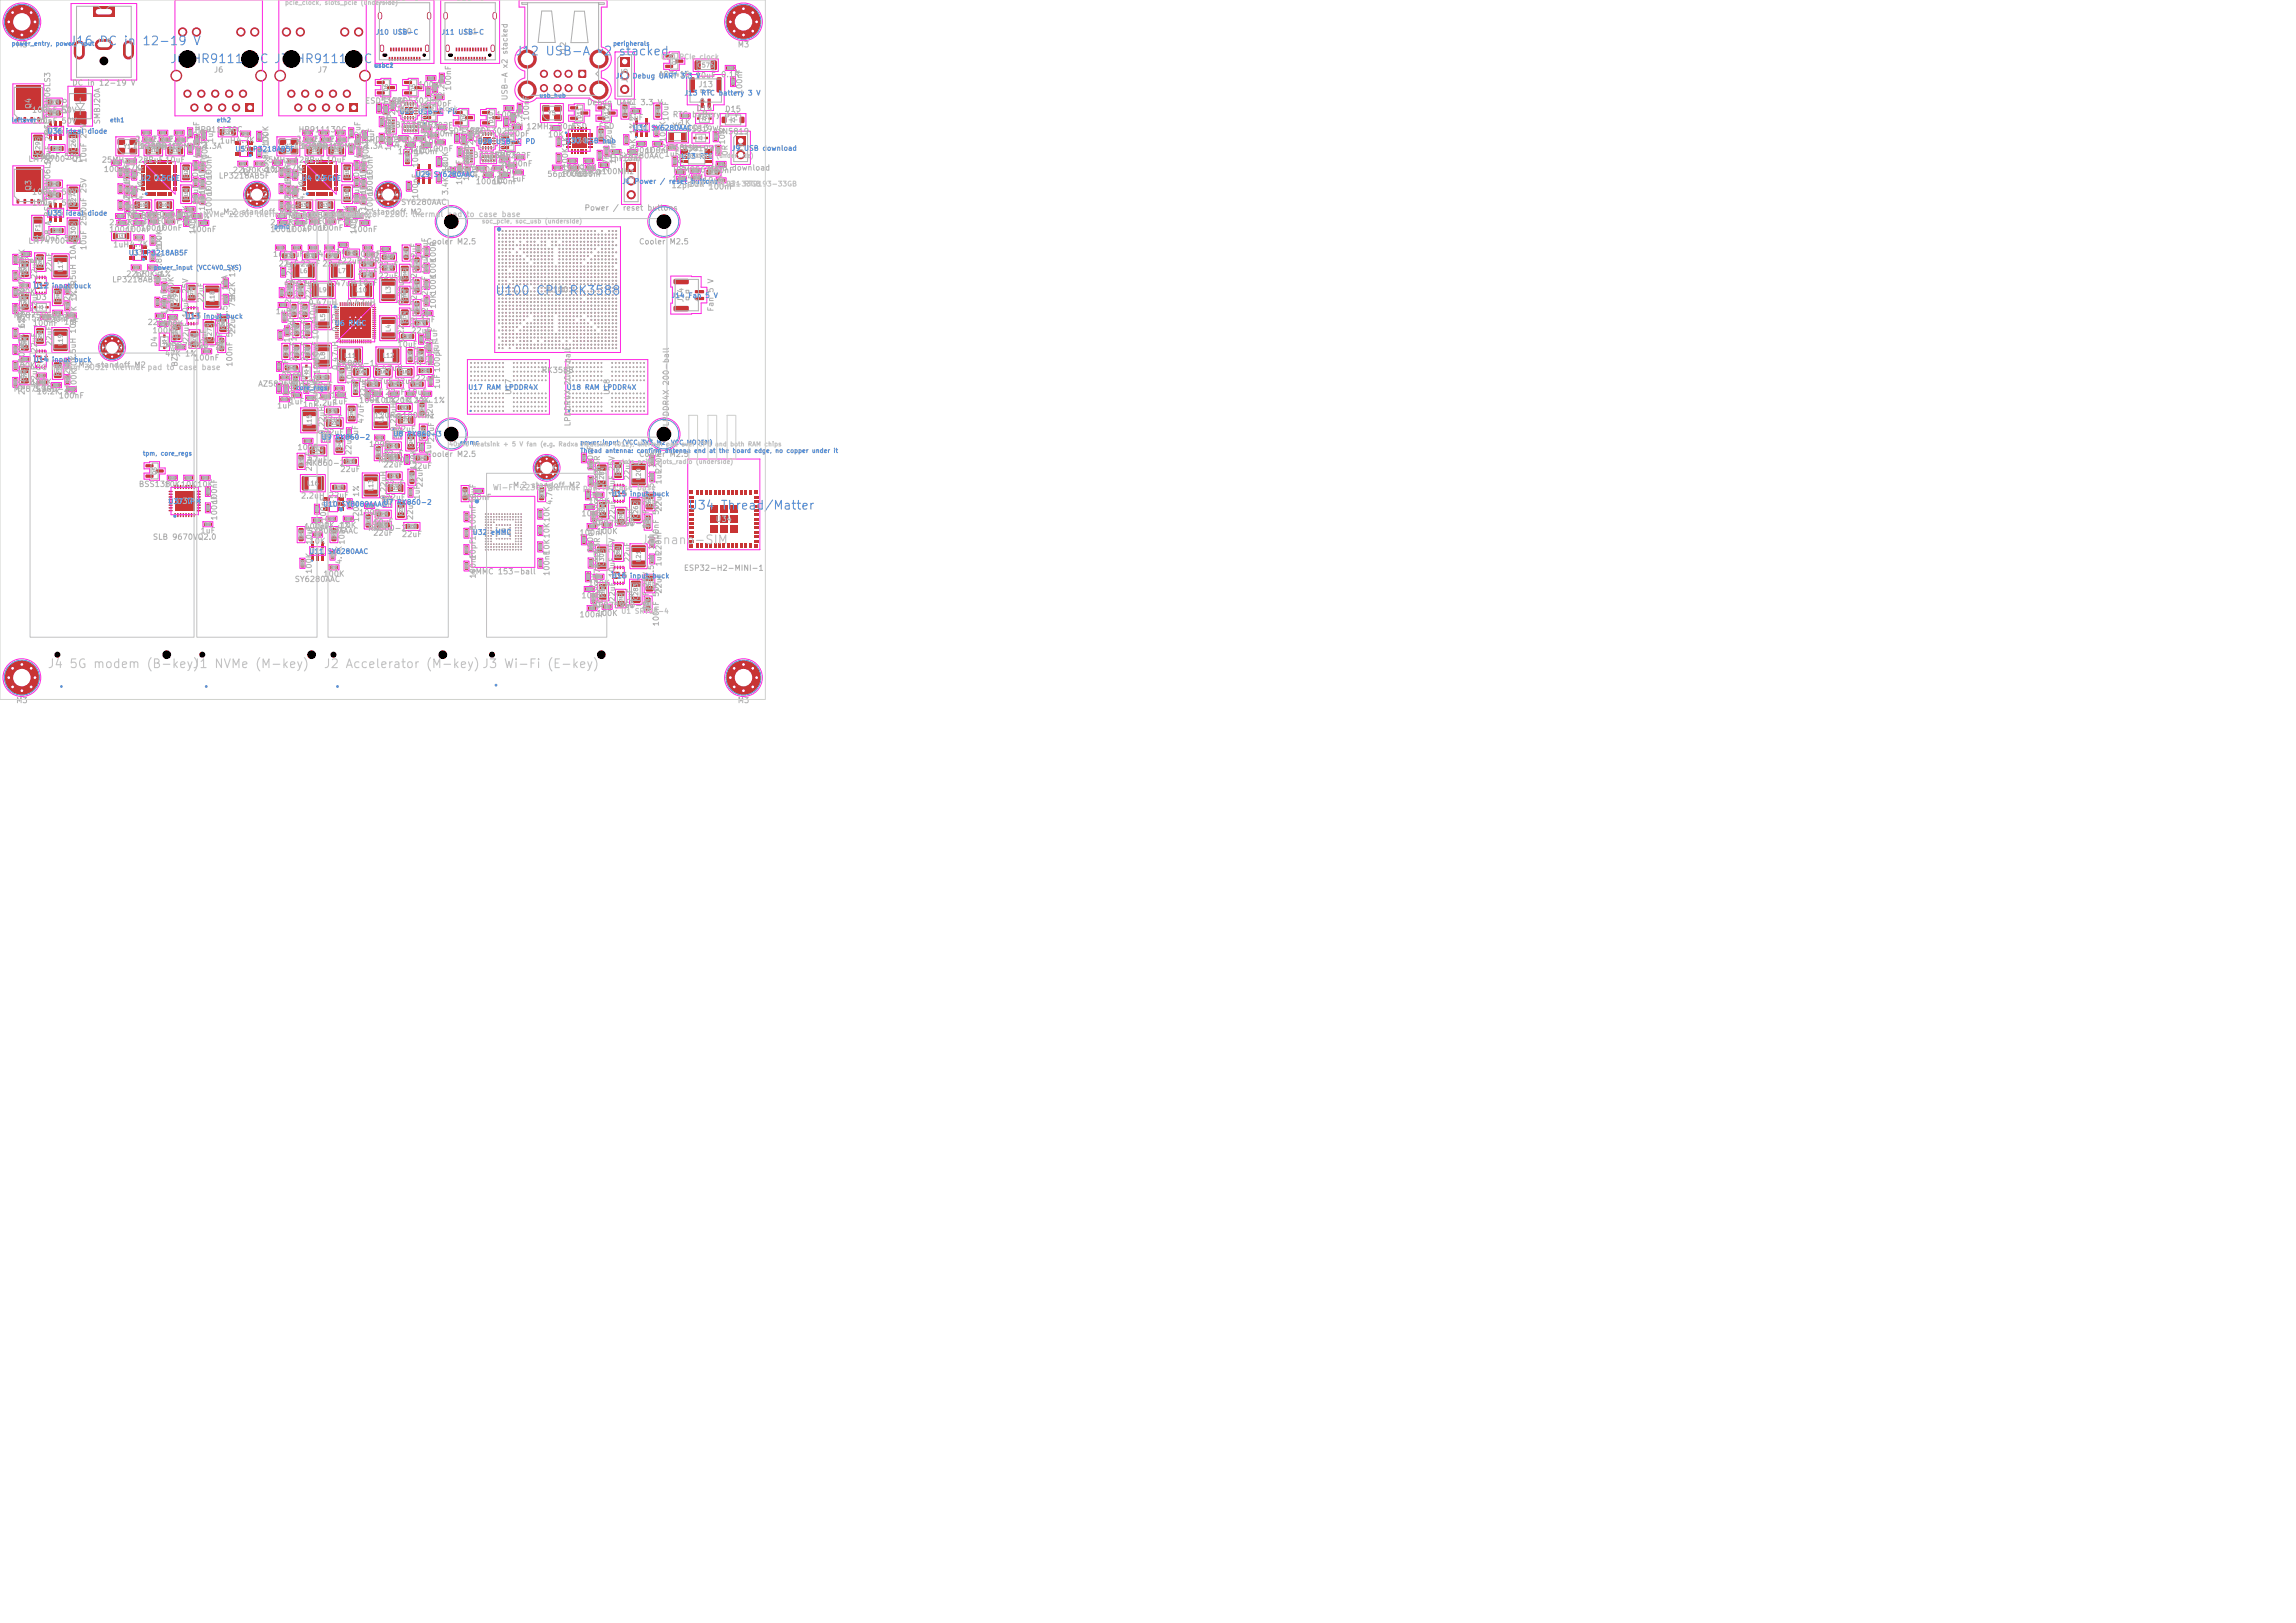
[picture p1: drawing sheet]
<svg xmlns="http://www.w3.org/2000/svg" width="420mm" height="297mm" viewBox="0 0 420 297" stroke-linecap="round" stroke-linejoin="round" font-family="sans-serif">
<defs><g id="words">
<g font-size="1.6" fill="#5994dc">
<text x="12.6" y="8.7">J16 DC in</text>
<text x="25.9" y="8.7">12-19 V</text>
<text x="31" y="11.9">J6 HR911130C J7 HR911130C</text>
<text x="94.2" y="10.5">J12 USB-A x2</text>
<text x="113" y="10.5">stacked</text>
<text x="90.5" y="54.3">U100 CPU RK3588</text>
<text x="125.8" y="93.6">U34 Thread/Matter</text>
</g>
<g font-size="1.6" fill="#c2c2c2">
<text x="117.1" y="100">J5 nano-SIM</text>
<text x="8.6" y="122.7">J4 5G modem (B-key)</text>
<text x="35.1" y="122.7">J1 NVMe (M-key)</text>
<text x="59.1" y="122.7">J2 Accelerator (M-key)J3 Wi-Fi (E-key)</text>
</g>
<g font-size="1" fill="#afafaf">
<text x="2.9" y="4.8">H5</text>
<text x="71.3" y=".3">USB-C</text>
<text x="83.3" y=".3">USB-C</text>
<text x="2.9" y="8.9">M3</text>
<text x="17.6" y="8.4">J16</text>
<text x="72.6" y="6.5">J10</text>
<text x="84.6" y="6.5">J11</text>
<text x="103.8" y="10.4" transform="rotate(-90 103.8 10.4)">J12</text>
<text x="134.9" y="8.9">M3</text>
<text x="13.1" y="15.9">DC in 12-19 V</text>
<text x="39" y="13.5">J6</text>
<text x="58" y="13.5">J7</text>
<text x="76.4" y="16.2">100nF</text>
<text x="81.5" y="17.8" transform="rotate(-90 81.5 17.8)">2.2R</text>
<text x="82.7" y="16.7" transform="rotate(-90 82.7 16.7)">100nF</text>
<text x="115" y="15.2" transform="rotate(-90 115 15.2)">J15</text>
<text x="127.2" y="14.5">10uF</text>
<text x="127.7" y="16.2">J13</text>
<text x="131.8" y="14.4">0.1R</text>
<text x="136" y="17.3" transform="rotate(-90 136 17.3)">100nF</text>
<text x="5.8" y="20.9">100nF 50V</text>
<text x="5.8" y="22.9">100nF 50V</text>
<text x="5.9" y="20" transform="rotate(-90 5.9 20)">Q4</text>
<text x="12.4" y="21" transform="rotate(-90 12.4 21)">D16</text>
<text x="18.5" y="22.8" transform="rotate(-90 18.5 22.8)">SMBJ20A</text>
<text x="66.7" y="19.2">ESD5302F</text>
<text x="69.3" y="23.6">FUSB302BMPX</text>
<text x="71.2" y="22.2" transform="rotate(-90 71.2 22.2)">100nF</text>
<text x="71.7" y="19.2">ESD5302F</text>
<text x="72.5" y="21.2" transform="rotate(-90 72.5 21.2)">2M</text>
<text x="73.8" y="20.8" transform="rotate(-90 73.8 20.8)">10K</text>
<text x="75.2" y="23.7">ESD5302F</text>
<text x="77.9" y="19.7">220pF</text>
<text x="80.3" y="18.8" transform="rotate(-90 80.3 18.8)">100K</text>
<text x="90.7" y="21.7">100nF</text>
<text x="93.1" y="18.5" transform="rotate(-90 93.1 18.5)">USB-A x2 stacked</text>
<text x="95.8" y="23.3" transform="rotate(-90 95.8 23.3)">2.2R</text>
<text x="96.2" y="23.9">12MHz 20pF</text>
<text x="97" y="22.2" transform="rotate(-90 97 22.2)">100nF</text>
<text x="104.4" y="23.8">ESD</text>
<text x="107.3" y="19.5">Debug UART 3.3</text>
<text x="109.4" y="23.8">ESD</text>
<text x="114.9" y="22.2">1uF</text>
<text x="116.5" y="22.3" transform="rotate(-90 116.5 22.3)">22uF</text>
<text x="120.2" y="19.5">V</text>
<text x="122.5" y="22.3" transform="rotate(-90 122.5 22.3)">10uF</text>
<text x="122.9" y="23.8">Y6</text>
<text x="123" y="21.7">RTC battery</text>
<text x="124.3" y="23.1">1K</text>
<text x="127.3" y="20.6">D14</text>
<text x="132.4" y="21.7">3 V</text>
<text x="132.5" y="20.7">D15</text>
<text x="5.1" y="29.8">LM74700-Q1</text>
<text x="6.3" y="29.4">100nF 50V</text>
<text x="8.6" y="24.7">U36 ideal diode</text>
<text x="9.4" y="24.8" transform="rotate(-90 9.4 24.8)">BSC028N06LS3</text>
<text x="9.5" y="25.9" transform="rotate(-90 9.5 25.9)">25V</text>
<text x="16" y="29.9" transform="rotate(-90 16 29.9)">10uF 25V</text>
<text x="18.5" y="30">25MHz 12pF</text>
<text x="24.1" y="27.5">15K 1%</text>
<text x="24.6" y="26.2">2.2uF</text>
<text x="25.4" y="27.5">120R@100MHz 1.3A</text>
<text x="26.1" y="30">22uF10uF</text>
<text x="26.6" y="27.5">249R 1%</text>
<text x="27.6" y="26.2">2.2uF</text>
<text x="30.6" y="26.2">2.2uF</text>
<text x="35.5" y="24.5">HR911130C</text>
<text x="36.7" y="26.5" transform="rotate(-90 36.7 26.5)">2.2uF</text>
<text x="38" y="27.6" transform="rotate(-90 38 27.6)">510R</text>
<text x="39.2" y="26.2" transform="rotate(-90 39.2 26.2)">1uF</text>
<text x="40.1" y="26.5">1uH4.7K</text>
<text x="43.6" y="28">U5</text>
<text x="48" y="30">25MHz 12pF</text>
<text x="49.3" y="26.6" transform="rotate(-90 49.3 26.6)">1%</text>
<text x="53.5" y="27.5">15K 1%</text>
<text x="54.1" y="26.2">2.2uF</text>
<text x="54.5" y="24.5">HR911130C</text>
<text x="54.9" y="27.5">120R@100MHz 1.3A</text>
<text x="55.6" y="30">22uF10uF</text>
<text x="56" y="27.5">249R 1%</text>
<text x="57.1" y="26.2">2.2uF</text>
<text x="60.1" y="26.2">2.2uF</text>
<text x="66.2" y="26.5" transform="rotate(-90 66.2 26.5)">2.2uF</text>
<text x="66.8" y="26.3">TPD4E05U06</text>
<text x="67.4" y="27.6" transform="rotate(-90 67.4 27.6)">510R</text>
<text x="68.7" y="26.2" transform="rotate(-90 68.7 26.2)">1uF</text>
<text x="71.7" y="27.7" transform="rotate(-90 71.7 27.7)">100nF</text>
<text x="71.7" y="24.7" transform="rotate(-90 71.7 24.7)">220pF</text>
<text x="72" y="27.2">4.7K</text>
<text x="72.7" y="28.5">100nF</text>
<text x="73.2" y="27.2" transform="rotate(-90 73.2 27.2)">1uF</text>
<text x="75" y="27.2">2.2R</text>
<text x="75.7" y="28.5">100nF</text>
<text x="76.9" y="25.5">2M</text>
<text x="77.3" y="26.7">100K</text>
<text x="78.2" y="28">100nF</text>
<text x="78.3" y="28.4" transform="rotate(-90 78.3 28.4)">TPD4E05U06</text>
<text x="78.4" y="25.2">100nF</text>
<text x="81" y="24.7">ESD5302F</text>
<text x="83.6" y="29.1">FUSB302BMPX</text>
<text x="85.5" y="27.7" transform="rotate(-90 85.5 27.7)">100nF</text>
<text x="86" y="24.7">ESD5302F</text>
<text x="86.8" y="26.7" transform="rotate(-90 86.8 26.7)">2M</text>
<text x="88" y="26.3" transform="rotate(-90 88 26.3)">10K</text>
<text x="89.5" y="29.2">ESD5302F</text>
<text x="92.2" y="25.2">220pF</text>
<text x="94.5" y="24.3" transform="rotate(-90 94.5 24.3)">100K</text>
<text x="100.1" y="25.4">10K</text>
<text x="104.4" y="26.4">U30</text>
<text x="111.2" y="29.7">1nF10nF</text>
<text x="112.1" y="26.6" transform="rotate(-90 112.1 26.6)">22uF</text>
<text x="113.1" y="29.2">SY6280AAC</text>
<text x="114.9" y="28.2">100nF</text>
<text x="115.7" y="24.1">U31SY6280AACD13</text>
<text x="116.5" y="28.8" transform="rotate(-90 116.5 28.8)">3.4K 1%</text>
<text x="117.9" y="28.2">100nF</text>
<text x="119.9" y="27.8">32.768kHz</text>
<text x="121.5" y="28.9">1uF</text>
<text x="122" y="26.1" transform="rotate(-90 122 26.1)">100K</text>
<text x="124.7" y="27.9">B5819WS</text>
<text x="125.4" y="24.3">B5819WS</text>
<text x="131.1" y="24.8">1N5819</text>
<text x="132.8" y="26.6" transform="rotate(-90 132.8 26.6)">10K</text>
<text x="133.3" y="28.6" transform="rotate(-90 133.3 28.6)">0R</text>
<text x="136.2" y="28" transform="rotate(-90 136.2 28)">J9</text>
<text x="5.8" y="35.9">100nF 50V</text>
<text x="5.9" y="35" transform="rotate(-90 5.9 35)">Q3</text>
<text x="9.5" y="30.4" transform="rotate(-90 9.5 30.4)">10uF</text>
<text x="18.9" y="31.7">100nF</text>
<text x="22.2" y="31.5">4.7K</text>
<text x="24" y="33.9" transform="rotate(-90 24 33.9)">100nF</text>
<text x="25.2" y="35.9" transform="rotate(-90 25.2 35.9)">0R</text>
<text x="25.2" y="32.9" transform="rotate(-90 25.2 32.9)">1K</text>
<text x="26.5" y="33.8" transform="rotate(-90 26.5 33.8)">4.7K</text>
<text x="37.7" y="35.7" transform="rotate(-90 37.7 35.7)">100nF</text>
<text x="37.7" y="32.7" transform="rotate(-90 37.7 32.7)">100nF</text>
<text x="38.2" y="30.2" transform="rotate(-90 38.2 30.2)">100nF</text>
<text x="39" y="35.9" transform="rotate(-90 39 35.9)">100nF</text>
<text x="39" y="32.9" transform="rotate(-90 39 32.9)">100nF</text>
<text x="39.9" y="32.9">LP3218AB5F</text>
<text x="42.5" y="31.9">22pF</text>
<text x="44" y="31.9">120K 100nF</text>
<text x="48.6" y="31.9">1%</text>
<text x="49.3" y="31.6" transform="rotate(-90 49.3 31.6)">69.8K100K</text>
<text x="51.7" y="31.5">4.7K</text>
<text x="53.4" y="33.9" transform="rotate(-90 53.4 33.9)">100nF</text>
<text x="54.7" y="35.9" transform="rotate(-90 54.7 35.9)">0R</text>
<text x="54.7" y="32.9" transform="rotate(-90 54.7 32.9)">1K</text>
<text x="55.9" y="33.8" transform="rotate(-90 55.9 33.8)">4.7K</text>
<text x="67.2" y="35.7" transform="rotate(-90 67.2 35.7)">100nF</text>
<text x="67.2" y="32.7" transform="rotate(-90 67.2 32.7)">100nF</text>
<text x="67.7" y="30.2" transform="rotate(-90 67.7 30.2)">100nF</text>
<text x="68.4" y="35.9" transform="rotate(-90 68.4 35.9)">100nF</text>
<text x="68.4" y="32.9" transform="rotate(-90 68.4 32.9)">100nF</text>
<text x="76" y="32.6">U29SY6280AAC</text>
<text x="76.7" y="30.8" transform="rotate(-90 76.7 30.8)">10uF</text>
<text x="81" y="31.8">TPD4E05U06</text>
<text x="82.2" y="35.8" transform="rotate(-90 82.2 35.8)">3.4K 1%</text>
<text x="82.2" y="31.6" transform="rotate(-90 82.2 31.6)">100K</text>
<text x="84.8" y="33.9" transform="rotate(-90 84.8 33.9)">100nF</text>
<text x="86" y="33.2" transform="rotate(-90 86 33.2)">100nF</text>
<text x="86" y="30.2" transform="rotate(-90 86 30.2)">220pF</text>
<text x="86.3" y="32.7">4.7K</text>
<text x="86.9" y="34">100nF</text>
<text x="87.5" y="32.7" transform="rotate(-90 87.5 32.7)">1uF</text>
<text x="89.3" y="32.7">2.2R</text>
<text x="89.9" y="34">100nF</text>
<text x="91.2" y="31">2M</text>
<text x="91.6" y="32.2">100K</text>
<text x="92.6" y="33.9" transform="rotate(-90 92.6 33.9)">TPD4E05U06</text>
<text x="92.7" y="30.7">100nF</text>
<text x="93.4" y="33.5">1uF</text>
<text x="100" y="32.6">56pF</text>
<text x="102.5" y="32.6">100nF</text>
<text x="102.7" y="31.4">100K</text>
<text x="103.4" y="32.5">FE1.1s</text>
<text x="104.1" y="31" transform="rotate(-90 104.1 31)">100K1K</text>
<text x="104.8" y="32.1">120R@100MHz</text>
<text x="105.5" y="32.6">100nF</text>
<text x="106.1" y="31.4">10K</text>
<text x="111.6" y="31.7" transform="rotate(-90 111.6 31.7)">2.7K 1%</text>
<text x="112.9" y="30.1" transform="rotate(-90 112.9 30.1)">100nF</text>
<text x="116.2" y="34.1" transform="rotate(-90 116.2 34.1)">J8</text>
<text x="122.7" y="34.7">12pF</text>
<text x="122.9" y="33.4">10K</text>
<text x="123" y="31.8">HYM8563TS</text>
<text x="125.3" y="31.1" transform="rotate(-90 125.3 31.1)">10K</text>
<text x="125.6" y="33.2">47K</text>
<text x="125.9" y="34.4">10K RT9193-33GB</text>
<text x="128.5" y="33.7">10uF</text>
<text x="129.5" y="34.9">100nF</text>
<text x="129.5" y="31.9">100nF</text>
<text x="130" y="31.4">USB download</text>
<text x="5.8" y="37.9">100nF 50V</text>
<text x="8.6" y="39.7">U35 ideal diode</text>
<text x="9.5" y="41.4" transform="rotate(-90 9.5 41.4)">A BSC028N06LS3</text>
<text x="16" y="39.9" transform="rotate(-90 16 39.9)">10uF 25V</text>
<text x="19.9" y="41.5">2.2uF</text>
<text x="22.9" y="41.5">2.2uF</text>
<text x="23.1" y="40.2">RTL8125BG-CG</text>
<text x="23.9" y="40">4.7uF10uF</text>
<text x="24" y="39.7" transform="rotate(-90 24 39.7)">2.2uF</text>
<text x="24" y="36.7" transform="rotate(-90 24 36.7)">2.2uF</text>
<text x="25.2" y="41.2" transform="rotate(-90 25.2 41.2)">249R</text>
<text x="25.2" y="36.6" transform="rotate(-90 25.2 36.6)">1%</text>
<text x="25.9" y="41.2">27pF</text>
<text x="26.5" y="36.8" transform="rotate(-90 26.5 36.8)">4.7K</text>
<text x="28.4" y="41.2">100nF</text>
<text x="31.1" y="40.2">2.49K</text>
<text x="34.1" y="41.5">27pF</text>
<text x="34.7" y="41.1" transform="rotate(-90 34.7 41.1)">4.7K</text>
<text x="36.2" y="40.2">1%</text>
<text x="36.5" y="37.5" transform="rotate(-90 36.5 37.5)">10uF10uF 4.7K</text>
<text x="37.7" y="38.7" transform="rotate(-90 37.7 38.7)">100nF</text>
<text x="39" y="38.9" transform="rotate(-90 39 38.9)">100nF</text>
<text x="40.7" y="39.5">M.2 standoff M2</text>
<text x="44.9" y="36.4">H122</text>
<text x="49.3" y="41.5">2.2uF</text>
<text x="52.3" y="41.5">2.2uF</text>
<text x="52.6" y="40.2">RTL8125BG-CG</text>
<text x="53.3" y="40">4.7uF10uFAccelerator 2280: thermal pad to case base</text>
<text x="53.4" y="39.7" transform="rotate(-90 53.4 39.7)">2.2uF</text>
<text x="53.4" y="36.7" transform="rotate(-90 53.4 36.7)">2.2uF</text>
<text x="54.7" y="41.2" transform="rotate(-90 54.7 41.2)">249R 1%</text>
<text x="55.3" y="41.2">27pF</text>
<text x="55.9" y="36.8" transform="rotate(-90 55.9 36.8)">4.7K</text>
<text x="57.8" y="41.2">100nF</text>
<text x="60.6" y="40.2">2.49K 1%</text>
<text x="63.6" y="41.5">27pF</text>
<text x="64.2" y="41.1" transform="rotate(-90 64.2 41.1)">4.7K</text>
<text x="64.7" y="39.5">M.2 standoff M2</text>
<text x="65.9" y="37.5" transform="rotate(-90 65.9 37.5)">10uF10uF 4.7K</text>
<text x="67.2" y="38.7" transform="rotate(-90 67.2 38.7)">100nF</text>
<text x="68.4" y="38.9" transform="rotate(-90 68.4 38.9)">100nF</text>
<text x="68.9" y="36.4">H124</text>
<text x="73.3" y="37.7">SY6280AAC</text>
<text x="76.7" y="36.5" transform="rotate(-90 76.7 36.5)">100nF</text>
<text x="81.5" y="41.3">H1</text>
<text x="106.8" y="38.8">Power / reset buttons</text>
<text x="120.3" y="41.3">H3</text>
<text x="5.1" y="44.8">LM74700-Q1</text>
<text x="6.3" y="44.4">100nF 50V</text>
<text x="9.5" y="43.1" transform="rotate(-90 9.5 43.1)">8</text>
<text x="16" y="45.9" transform="rotate(-90 16 45.9)">10uF 25V</text>
<text x="19.9" y="42.7">100nF</text>
<text x="20.6" y="45.5">1uH4.7K</text>
<text x="22.9" y="42.7">100nF</text>
<text x="24.1" y="47">U3</text>
<text x="25.6" y="42.5">100nF</text>
<text x="28.6" y="42.5">100nF</text>
<text x="29.8" y="45.5" transform="rotate(-90 29.8 45.5)">1%</text>
<text x="34.9" y="42.7">100nF</text>
<text x="36" y="42.9" transform="rotate(-90 36 42.9)">100nF</text>
<text x="49.3" y="42.7">100nF</text>
<text x="49.8" y="47.2">1uF1uF1uF</text>
<text x="52.3" y="42.7">100nF</text>
<text x="55.1" y="42.5">100nF</text>
<text x="58.1" y="42.5">100nF</text>
<text x="58.1" y="47.2">4.7uF</text>
<text x="61.3" y="46.7">1uF</text>
<text x="64.3" y="42.7">100nF</text>
<text x="64.9" y="47.2">100pF</text>
<text x="65.4" y="42.9" transform="rotate(-90 65.4 42.9)">100nF</text>
<text x="68.4" y="47.5">2.2uF</text>
<text x="77.9" y="45">Cooler M2.5</text>
<text x="78.5" y="47.7" transform="rotate(-90 78.5 47.7)">2.2uF</text>
<text x="116.8" y="45">Cooler</text>
<text x="122.4" y="45">M2.5</text>
<text x="2.4" y="48.4">100nF</text>
<text x="4.7" y="52" transform="rotate(-90 4.7 52)">75K</text>
<text x="4.7" y="49.5" transform="rotate(-90 4.7 49.5)">100K</text>
<text x="6" y="53">U12 input buck</text>
<text x="7" y="51.2" transform="rotate(-90 7 51.2)">22uF</text>
<text x="9.8" y="49.9" transform="rotate(-90 9.8 49.9)">22uF</text>
<text x="20.4" y="51.9">LP3218AB5F</text>
<text x="23" y="50.9">22pF</text>
<text x="24.5" y="50.9">120K 1%</text>
<text x="29.8" y="50.6" transform="rotate(-90 29.8 50.6)">69.8K100K</text>
<text x="50.9" y="49">22uF</text>
<text x="52.8" y="52.6">0.22uH</text>
<text x="53.7" y="52" transform="rotate(-90 53.7 52)">2.2uF</text>
<text x="54.9" y="49">22uF22uF</text>
<text x="59.8" y="52.6">0.47uH</text>
<text x="62.4" y="48.5">22uF</text>
<text x="65.4" y="50.5">22uF</text>
<text x="65.4" y="52.5">10uF</text>
<text x="65.5" y="48.5">100R</text>
<text x="69.1" y="51.2">22uF</text>
<text x="69.1" y="49.2">22uF</text>
<text x="80" y="51.1" transform="rotate(-90 80 51.1)">100K</text>
<text x="80" y="48.1" transform="rotate(-90 80 48.1)">100R</text>
<text x="99.9" y="53.8">U100</text>
<text x="2.4" y="58.4">MP8759GD-Z</text>
<text x="2.5" y="54.2">100K</text>
<text x="2.9" y="58.9">BZT52C3V6S</text>
<text x="4.7" y="55.1" transform="rotate(-90 4.7 55.1)">1%</text>
<text x="5.9" y="59.9">100nF</text>
<text x="6.5" y="55.1">D3</text>
<text x="7" y="57.2" transform="rotate(-90 7 57.2)">22uF</text>
<text x="8.2" y="59.1">220nF</text>
<text x="11.6" y="59.6">1uF</text>
<text x="13" y="56.2" transform="rotate(-90 13 56.2)">22uF</text>
<text x="14.2" y="59" transform="rotate(-90 14.2 59)">47K 1% 1.5uH 10A</text>
<text x="14.2" y="54.8" transform="rotate(-90 14.2 54.8)">3.3R</text>
<text x="26.9" y="59.7">220nF</text>
<text x="29.5" y="60">100K</text>
<text x="30.7" y="57.7" transform="rotate(-90 30.7 57.7)">100nF1uF</text>
<text x="32" y="57.3" transform="rotate(-90 32 57.3)">3.3R</text>
<text x="32" y="54.6" transform="rotate(-90 32 54.6)">100K</text>
<text x="33.7" y="58.5">U13 input buck</text>
<text x="37.5" y="55.5" transform="rotate(-90 37.5 55.5)">22uF</text>
<text x="41.8" y="58.3" transform="rotate(-90 41.8 58.3)">1.5uH 10A</text>
<text x="43.2" y="56.3" transform="rotate(-90 43.2 56.3)">75K</text>
<text x="43.2" y="55" transform="rotate(-90 43.2 55)">8.2K 1%</text>
<text x="50.3" y="57.7">1uF</text>
<text x="53.5" y="55.7" transform="rotate(-90 53.5 55.7)">2.2uF</text>
<text x="55.2" y="55" transform="rotate(-90 55.2 55)">22uF</text>
<text x="56" y="58.7" transform="rotate(-90 56 58.7)">10uF</text>
<text x="56.3" y="56.1">0.47uH</text>
<text x="57.2" y="55" transform="rotate(-90 57.2 55)">22uF</text>
<text x="58" y="58.7" transform="rotate(-90 58 58.7)">10uF</text>
<text x="63.3" y="56.1">0.47uH</text>
<text x="63.9" y="59.8">U6</text>
<text x="74.1" y="55.8" transform="rotate(-90 74.1 55.8)">0.22uH</text>
<text x="76.5" y="60" transform="rotate(-90 76.5 60)">22uF22uF22uF22uF</text>
<text x="76.8" y="59.2">1uF</text>
<text x="78.5" y="58.2" transform="rotate(-90 78.5 58.2)">22uF22uF10uF</text>
<text x="80" y="56.6" transform="rotate(-90 80 56.6)">10K</text>
<text x="80" y="54.1" transform="rotate(-90 80 54.1)">100K</text>
<text x="125.3" y="55.4" transform="rotate(-90 125.3 55.4)">J14</text>
<text x="130.8" y="57.1" transform="rotate(-90 130.8 57.1)">Fan 5 V</text>
<text x="4.7" y="64" transform="rotate(-90 4.7 64)">47K 1%</text>
<text x="4.7" y="60.2" transform="rotate(-90 4.7 60.2)">6.34K100K</text>
<text x="7" y="64.7" transform="rotate(-90 7 64.7)">22uF</text>
<text x="9.8" y="63.4" transform="rotate(-90 9.8 63.4)">22uF</text>
<text x="18.4" y="64.4">H120</text>
<text x="27.8" y="61.2">100K</text>
<text x="29" y="63.6" transform="rotate(-90 29 63.6)">D4</text>
<text x="30.1" y="65.5">47K 1%</text>
<text x="30.1" y="64">MP8759GD-Z</text>
<text x="34.7" y="62.7" transform="rotate(-90 34.7 62.7)">22uF 10uF 25V</text>
<text x="38" y="64" transform="rotate(-90 38 64)">22uF</text>
<text x="40.9" y="64.5" transform="rotate(-90 40.9 64.5)">10uF 25V</text>
<text x="43.2" y="61.2" transform="rotate(-90 43.2 61.2)">22uF</text>
<text x="53.2" y="62.8" transform="rotate(-90 53.2 62.8)">1uF</text>
<text x="54" y="60.1" transform="rotate(-90 54 60.1)">200K</text>
<text x="62.1" y="60.8" transform="rotate(-90 62.1 60.8)">0.22uH</text>
<text x="72.6" y="63.7">10uF</text>
<text x="74.1" y="62.8" transform="rotate(-90 74.1 62.8)">0.22uH</text>
<text x="75.1" y="61.2">22uF</text>
<text x="79" y="64.1" transform="rotate(-90 79 64.1)">200K</text>
<text x="80.2" y="62.8" transform="rotate(-90 80.2 62.8)">1uF</text>
<text x="80.5" y="65" transform="rotate(-90 80.5 65)">1uF</text>
<text x="2.4" y="71.9">MP8759GD-Z</text>
<text x="2.5" y="67.7">100K</text>
<text x="4.7" y="68.4" transform="rotate(-90 4.7 68.4)">1uF</text>
<text x="4.7" y="66.4" transform="rotate(-90 4.7 66.4)">100nF</text>
<text x="5.5" y="70.7">100K</text>
<text x="6" y="66.5">U14 input buck</text>
<text x="6" y="71.9">3.3R</text>
<text x="7" y="70.7" transform="rotate(-90 7 70.7)">22uF</text>
<text x="13" y="69.7" transform="rotate(-90 13 69.7)">22uF</text>
<text x="14.1" y="66.3" transform="rotate(-90 14.1 66.3)">1.5uH 10A</text>
<text x="14.2" y="67.5">M.2 standoff M2</text>
<text x="14.2" y="71.5" transform="rotate(-90 14.2 71.5)">100K</text>
<text x="14.2" y="68" transform="rotate(-90 14.2 68)">10K</text>
<text x="32.7" y="67.2" transform="rotate(-90 32.7 67.2)">BZT52C3V6S</text>
<text x="35.4" y="66.2">100nF</text>
<text x="42.7" y="67.2" transform="rotate(-90 42.7 67.2)">100nF 50V</text>
<text x="47.1" y="71">AZ5825-01F</text>
<text x="51.4" y="69.5">22uF</text>
<text x="53" y="68.5" transform="rotate(-90 53 68.5)">1uF</text>
<text x="54.5" y="66.2" transform="rotate(-90 54.5 66.2)">22uF100R</text>
<text x="54.9" y="69.1" transform="rotate(-90 54.9 69.1)">D1</text>
<text x="56.2" y="72" transform="rotate(-90 56.2 72)">22uF</text>
<text x="56.5" y="66.2" transform="rotate(-90 56.5 66.2)">22uF22uF</text>
<text x="57.1" y="71.2">22uF</text>
<text x="58.5" y="66.2" transform="rotate(-90 58.5 66.2)">10uF10uF</text>
<text x="58.7" y="71.5" transform="rotate(-90 58.7 71.5)">B5819WS</text>
<text x="61.3" y="68.1">0.47uH</text>
<text x="61.4" y="67.2">RK806-1</text>
<text x="62.1" y="67.8" transform="rotate(-90 62.1 67.8)">0.47uH</text>
<text x="64.1" y="70.5">47uF47uF22uF</text>
<text x="64.7" y="70.5" transform="rotate(-90 64.7 70.5)">10uF</text>
<text x="68.3" y="68.1">0.47uH</text>
<text x="75.9" y="70">22uF</text>
<text x="77.2" y="67" transform="rotate(-90 77.2 67)">22uF</text>
<text x="79.2" y="67" transform="rotate(-90 79.2 67)">22uF</text>
<text x="80.7" y="71.3" transform="rotate(-90 80.7 71.3)">1uF100pF</text>
<text x="99" y="68.5">RK3588</text>
<text x="4.7" y="72.4" transform="rotate(-90 4.7 72.4)">220nF</text>
<text x="6.6" y="72.4">10.2K 1%</text>
<text x="10.7" y="73.1">100nF</text>
<text x="50.6" y="75">1uF</text>
<text x="52.8" y="74.2">1uF</text>
<text x="53" y="72.5" transform="rotate(-90 53 72.5)">1uF</text>
<text x="54.2" y="73.3" transform="rotate(-90 54.2 73.3)">100R</text>
<text x="55.3" y="74.7">1nF</text>
<text x="57.1" y="73.2">22uF</text>
<text x="57.4" y="74.5">2.2uF</text>
<text x="58" y="73.1" transform="rotate(-90 58 73.1)">100R</text>
<text x="58.9" y="77.4">22uF</text>
<text x="60.5" y="73">10K</text>
<text x="60.8" y="74.2">1uF</text>
<text x="65.6" y="74">100K 1%20K</text>
<text x="66.4" y="72.5">22uF22uF10uF</text>
<text x="66.8" y="77.6" transform="rotate(-90 66.8 77.6)">47uF</text>
<text x="67.2" y="73" transform="rotate(-90 67.2 73)">22uF</text>
<text x="68.3" y="76.8">120R@100MHz</text>
<text x="68.6" y="74">100K 1% 1%</text>
<text x="69.2" y="73.8" transform="rotate(-90 69.2 73.8)">1uF</text>
<text x="74.6" y="74">120K 1%</text>
<text x="79.4" y="76.8" transform="rotate(-90 79.4 76.8)">22uF</text>
<text x="93.8" y="72.4" transform="rotate(-90 93.8 72.4)">U17</text>
<text x="111.8" y="72.4" transform="rotate(-90 111.8 72.4)">U18</text>
<text x="54.3" y="82.6">100R</text>
<text x="58.5" y="80.7">U9</text>
<text x="59.1" y="79.9">22uF</text>
<text x="59.6" y="79.7" transform="rotate(-90 59.6 79.7)">0.22uH</text>
<text x="64.5" y="83.4" transform="rotate(-90 64.5 83.4)">22uF</text>
<text x="65.7" y="80.6" transform="rotate(-90 65.7 80.6)">1uF</text>
<text x="67.4" y="82">100R</text>
<text x="70" y="83.8">22uF</text>
<text x="71.6" y="80.1">U8</text>
<text x="72.3" y="79.3">22uF</text>
<text x="72.7" y="79.1" transform="rotate(-90 72.7 79.1)">0.22uH</text>
<text x="77.6" y="82.8" transform="rotate(-90 77.6 82.8)">22uF</text>
<text x="77.9" y="83.9">Cooler M2.5</text>
<text x="79.1" y="83.3" transform="rotate(-90 79.1 83.3)">1uF</text>
<text x="79.6" y="81" transform="rotate(-90 79.6 81)">22uF</text>
<text x="104.6" y="78.1" transform="rotate(-90 104.6 78.1)">LPDDR4X 200-ball</text>
<text x="116.8" y="83.9">Cooler M2.5</text>
<text x="120.3" y="80.2">H2</text>
<text x="122.6" y="78.1" transform="rotate(-90 122.6 78.1)">LPDDR4X 200-ball</text>
<text x="25.3" y="89.3">BSS138</text>
<text x="30" y="89.4">10K10K10K</text>
<text x="56" y="85.5">RK860-2</text>
<text x="56.1" y="84.9">47uF</text>
<text x="57.3" y="86.4" transform="rotate(-90 57.3 86.4)">22uF</text>
<text x="62.1" y="86.6">22uF</text>
<text x="69.1" y="84.9">RK860-3</text>
<text x="70" y="85.8">22uF</text>
<text x="70.2" y="89.3">22uF</text>
<text x="71.4" y="84.8" transform="rotate(-90 71.4 84.8)">22uF</text>
<text x="75.3" y="86">22uF</text>
<text x="76.4" y="86.1" transform="rotate(-90 76.4 86.1)">120K</text>
<text x="77.5" y="89.3" transform="rotate(-90 77.5 89.3)">22uF</text>
<text x="93.7" y="89.5">M.2 standoff M2</text>
<text x="97.9" y="86.4">H126</text>
<text x="108.7" y="86.2" transform="rotate(-90 108.7 86.2)">100nF</text>
<text x="109.5" y="89.1" transform="rotate(-90 109.5 89.1)">1%</text>
<text x="110" y="86.8" transform="rotate(-90 110 86.8)">3.3R</text>
<text x="115.5" y="88" transform="rotate(-90 115.5 88)">22uF</text>
<text x="121.2" y="88.7" transform="rotate(-90 121.2 88.7)">1uF</text>
<text x="121.2" y="86.7" transform="rotate(-90 121.2 86.7)">220nF</text>
<text x="32.2" y="92.4">U37</text>
<text x="39.9" y="95.3" transform="rotate(-90 39.9 95.3)">100nF</text>
<text x="39.9" y="92.3" transform="rotate(-90 39.9 92.3)">100nF</text>
<text x="55" y="91.5">2.2uH</text>
<text x="59.4" y="92.9">U10SY8089AAAC</text>
<text x="59.9" y="95.6" transform="rotate(-90 59.9 95.6)">100nF</text>
<text x="60" y="91.4">22uF</text>
<text x="65.6" y="94.5">100R</text>
<text x="65.9" y="95.6" transform="rotate(-90 65.9 95.6)">120K 1%</text>
<text x="69.8" y="92.6">U7</text>
<text x="70.4" y="91.8">22uF</text>
<text x="70.9" y="91.6" transform="rotate(-90 70.9 91.6)">0.22uH</text>
<text x="75.8" y="95.3" transform="rotate(-90 75.8 95.3)">22uF</text>
<text x="77" y="91.5" transform="rotate(-90 77 91.5)">1uF</text>
<text x="85.2" y="91.7">100nF</text>
<text x="101.3" y="92.5" transform="rotate(-90 101.3 92.5)">4.7uF</text>
<text x="106.3" y="94.7">10K</text>
<text x="107.5" y="92.5">100K</text>
<text x="109.5" y="94.2" transform="rotate(-90 109.5 94.2)">10.2K</text>
<text x="110" y="91" transform="rotate(-90 110 91)">47K 1%</text>
<text x="111.7" y="91">U15 input buck</text>
<text x="112.7" y="95.2" transform="rotate(-90 112.7 95.2)">22uF 10uF 25V</text>
<text x="119.8" y="90.8" transform="rotate(-90 119.8 90.8)">1.5uH 10A</text>
<text x="121.2" y="93.7" transform="rotate(-90 121.2 93.7)">22uF</text>
<text x="130.8" y="95.7">U34</text>
<text x="27.9" y="99">SLB 9670VQ2.0</text>
<text x="36.6" y="97.9">1uF</text>
<text x="55.6" y="97.1">100pF</text>
<text x="56.3" y="97.9">SY8089AAAC</text>
<text x="56.5" y="101.6">U11SY6280AAC</text>
<text x="56.5" y="99.8">10K</text>
<text x="57.3" y="99.8" transform="rotate(-90 57.3 99.8)">10uF</text>
<text x="57.3" y="96.9">100K</text>
<text x="61.9" y="96.9">1%</text>
<text x="62.2" y="96.9">10K</text>
<text x="63.3" y="99.8" transform="rotate(-90 63.3 99.8)">10uF</text>
<text x="67.2" y="97.4">RK860-2</text>
<text x="68.2" y="96.3">10uF</text>
<text x="68.2" y="98.3">22uF</text>
<text x="69.5" y="97.3" transform="rotate(-90 69.5 97.3)">22uF</text>
<text x="73.4" y="98.5">22uF</text>
<text x="87.2" y="97" transform="rotate(-90 87.2 97)">100nF10uF</text>
<text x="90.5" y="98.1">U32</text>
<text x="100.8" y="101.6" transform="rotate(-90 100.8 101.6)">10K10K10K</text>
<text x="105.9" y="98.2">100nF</text>
<text x="108.1" y="96.5">MP8759GD-Z</text>
<text x="108.7" y="101.2" transform="rotate(-90 108.7 101.2)">100nF</text>
<text x="109" y="98">100K</text>
<text x="110" y="101.8" transform="rotate(-90 110 101.8)">3.3R</text>
<text x="110.5" y="96.6" transform="rotate(-90 110.5 96.6)">100K</text>
<text x="116" y="96.5" transform="rotate(-90 116 96.5)">22uF</text>
<text x="118.9" y="97" transform="rotate(-90 118.9 97)">10uF 25V</text>
<text x="120.7" y="99.7" transform="rotate(-90 120.7 99.7)">100nF 50V</text>
<text x="121.2" y="101.7" transform="rotate(-90 121.2 101.7)">220nF</text>
<text x="53.8" y="106.7">SY6280AAC</text>
<text x="57.3" y="105.1" transform="rotate(-90 57.3 105.1)">100K</text>
<text x="59.1" y="105.8">100K</text>
<text x="62.8" y="103.4" transform="rotate(-90 62.8 103.4)">4.7K</text>
<text x="86.1" y="105.3">eMMC 153-ball</text>
<text x="87.2" y="106" transform="rotate(-90 87.2 106)">100nF</text>
<text x="87.2" y="102.5" transform="rotate(-90 87.2 102.5)">10pF1uF</text>
<text x="100.7" y="105.5" transform="rotate(-90 100.7 105.5)">100nF</text>
<text x="107.5" y="107.5">100K</text>
<text x="109.5" y="104.1" transform="rotate(-90 109.5 104.1)">1%</text>
<text x="110" y="106" transform="rotate(-90 110 106)">47K 1%</text>
<text x="111.7" y="106">U16 input buck</text>
<text x="115.5" y="103" transform="rotate(-90 115.5 103)">22uF</text>
<text x="119.8" y="105.8" transform="rotate(-90 119.8 105.8)">1.5uH 10A</text>
<text x="121.2" y="103.7" transform="rotate(-90 121.2 103.7)">1uF</text>
<text x="125" y="104.7">ESP32-H2-MINI-1</text>
<text x="105.9" y="113.2">100nF</text>
<text x="106.3" y="109.7">10K</text>
<text x="108.1" y="111.5">MP8759GD-Z</text>
<text x="109" y="113">100K</text>
<text x="109.5" y="109.2" transform="rotate(-90 109.5 109.2)">10.2K</text>
<text x="110.5" y="111.6" transform="rotate(-90 110.5 111.6)">100K</text>
<text x="112.7" y="110.2" transform="rotate(-90 112.7 110.2)">22uF 10uF 25V</text>
<text x="116" y="111.5" transform="rotate(-90 116 111.5)">22uF</text>
<text x="118.9" y="112" transform="rotate(-90 118.9 112)">10uF 25V</text>
<text x="121.2" y="108.7" transform="rotate(-90 121.2 108.7)">22uF</text>
<text x="120.7" y="114.7" transform="rotate(-90 120.7 114.7)">100nF 50V</text>
<text x="2.9" y="124.8">H7</text>
<text x="2.9" y="128.9">M3</text>
<text x="134.9" y="128.9">M3</text>
</g>
<g font-size="1" fill="#c2c2c2">
<text x="37" y="39.9">NVMe 2280: thermal pad to case base</text>
<text x="6.5" y="67.9">5G modem 3052: thermal pad to case</text>
<text x="36.8" y="67.9">base</text>
<text x="90" y="89.9">Wi-Fi 2230:</text>
<text x="100" y="89.9">thermal pad to</text>
<text x="112.2" y="89.9">case base</text>
</g>
<g font-size=".9" fill="#5994dc">
<text x="68.7" y="6.6">J10 USB-C</text>
<text x="80.7" y="6.6">J11 USB-C</text>
<text x="112.5" y="14.6">J15</text>
<text x="115.6" y="14.6">Debug AO3416</text>
<text x="120.4" y="14.6">UART 3.3</text>
<text x="125.1" y="17.7">J13 RTC battery 3 V</text>
<text x="127.2" y="14.6">V</text>
<text x="73" y="21">U25</text>
<text x="76.4" y="21">USB-C PD</text>
<text x="8.6" y="24.7">U36</text>
<text x="43" y="28">U5 LP3218AB5F</text>
<text x="87.3" y="26.5">U28</text>
<text x="90.6" y="26.5">USB-C PD</text>
<text x="103.4" y="26.4">U30 USB hub</text>
<text x="115.7" y="24.1">U31</text>
<text x="124.5" y="29.3">U33 RTC</text>
<text x="133.8" y="27.8">J9 USB download</text>
<text x="25.7" y="33.3">U2 U2</text>
<text x="28.2" y="33.3">2.5GbE</text>
<text x="55.1" y="33.3">U4 U4</text>
<text x="57.6" y="33.3">2.5GbE</text>
<text x="75.9" y="32.6">U29</text>
<text x="113.7" y="33.9">J8 Power / reset buttons</text>
<text x="8.6" y="39.7">U35</text>
<text x="23.5" y="47">U3 LP3218AB5F</text>
<text x="6.1" y="53">U12</text>
<text x="33.8" y="58.5">U13</text>
<text x="61.2" y="59.8">U6 PMIC</text>
<text x="122.7" y="54.8">J14 Fan 5 V</text>
<text x="6.1" y="66.5">U14</text>
<text x="85.5" y="71.6">U17 RAM LPDDR4X</text>
<text x="103.5" y="71.6">U18 RAM LPDDR4X</text>
<text x="61.3" y="80.7">RK860-2</text>
<text x="74.4" y="80.1">RK860-3 H4</text>
<text x="30.7" y="92.4">U37 TPM</text>
<text x="59" y="92.9">U10</text>
<text x="72.5" y="92.6">RK860-2</text>
<text x="111.8" y="91">U15</text>
<text x="56.4" y="101.6">U11</text>
<text x="86.4" y="98.1">U32</text>
<text x="89.7" y="98.1">eMMC</text>
<text x="111.8" y="106">U16</text>
</g>
<g font-size=".9" fill="#c2c2c2">
<text x="120.8" y="11.1">U20</text>
<text x="124.2" y="11.1">PCIe clock</text>
<text x="73" y="20.5">U22</text>
<text x="76.4" y="20.5">PCIe</text>
<text x="80.1" y="20.5">clock</text>
<text x="126.1" y="34.3">U19</text>
<text x="132.7" y="34.3">U21 RT9193-33GB</text>
<text x="113.5" y="112.5">U1 SRV05-4</text>
</g>
<g font-size=".8" fill="#c2c2c2">
<text x="52.1" y="1.1">pcie_clock, slots_pcie (underside)</text>
<text x="124.1" y="29.1">pcie_clock</text>
<text x="130.9" y="29.1">(underside)</text>
<text x="88.1" y="41.1">soc_pcie, soc_usb (underside)</text>
<text x="82.1" y="81.9">40x40 heatsink + 5 V fan (e.g. Radxa Heatsink 4012), thermal pad over</text>
<text x="127.7" y="81.9">CPU and</text>
<text x="133.5" y="81.9">both RAM chips</text>
<text x="113.1" y="85.1">slots_pcie, slots_radio (underside)</text>
</g>
<g font-size=".8" fill="#5994dc">
<text x="2.1" y="8.6">power_entry, power_input</text>
<text x="112.1" y="8.6">peripherals</text>
<text x="68.4" y="12.6">usbc1</text>
<text x="71.1" y="12.6">2</text>
<text x="2.1" y="22.6">leftover</text>
<text x="20.1" y="22.6">eth1</text>
<text x="39.6" y="22.6">eth2</text>
<text x="98.6" y="18.1">usb_hub</text>
<text x="50.1" y="42.1">pmic</text>
<text x="28.1" y="49.6">power_input (VCC4V0_SYS)</text>
<text x="54.1" y="71.6">core_regs</text>
<text x="26.1" y="83.6">tpm, core_regs</text>
<text x="84.1" y="81.6">emmc</text>
<text x="106.1" y="81.6">power_input (VCC_3V3_M2, VCC_MODEM)</text>
<text x="106.1" y="83.1">Thread antenna: confirm antenna end</text>
<text x="129.6" y="83.1">at</text>
<text x="131.4" y="83.1">the board edge, no copper under it</text>
</g>
<g font-size=".8" fill="#afafaf">
<text x="127.5" y="12.5">C576</text>
<text x="100.1" y="21.3">Y5</text>
<text x="7.5" y="28.3" transform="rotate(-90 7.5 28.3)">C295</text>
<text x="14" y="27.8" transform="rotate(-90 14 27.8)">C261</text>
<text x="22.5" y="27.4">Y1</text>
<text x="51.9" y="27.4">Y2</text>
<text x="14" y="37.8" transform="rotate(-90 14 37.8)">C272</text>
<text x="7.5" y="42.5" transform="rotate(-90 7.5 42.5)">F1</text>
<text x="14" y="43.8" transform="rotate(-90 14 43.8)">C306</text>
<text x="11.7" y="49.9" transform="rotate(-90 11.7 49.9)">L17</text>
<text x="54.8" y="50.2">L6</text>
<text x="58.3" y="53.7">L9</text>
<text x="61.8" y="50.2">L7</text>
<text x="64.9" y="53.7">L10</text>
<text x="71.6" y="53.8" transform="rotate(-90 71.6 53.8)">L3</text>
<text x="32.7" y="56.2" transform="rotate(-90 32.7 56.2)">C294</text>
<text x="39.4" y="55.5" transform="rotate(-90 39.4 55.5)">L18</text>
<text x="59.6" y="58.8" transform="rotate(-90 59.6 58.8)">L5</text>
<text x="11.7" y="63.4" transform="rotate(-90 11.7 63.4)">L19</text>
<text x="38.9" y="62.4" transform="rotate(-90 38.9 62.4)">C273</text>
<text x="59.6" y="65.8" transform="rotate(-90 59.6 65.8)">L8</text>
<text x="62.9" y="65.7">L11</text>
<text x="69.9" y="65.7">L12</text>
<text x="71.6" y="60.8" transform="rotate(-90 71.6 60.8)">L4</text>
<text x="70.3" y="77.5" transform="rotate(-90 70.3 77.5)">L14</text>
<text x="57.2" y="78.1" transform="rotate(-90 57.2 78.1)">L15</text>
<text x="56.1" y="89">L16</text>
<text x="68.5" y="90" transform="rotate(-90 68.5 90)">L13</text>
<text x="110.7" y="88.7" transform="rotate(-90 110.7 88.7)">C284</text>
<text x="117.4" y="88" transform="rotate(-90 117.4 88)">L20</text>
<text x="116.9" y="94.9" transform="rotate(-90 116.9 94.9)">C262</text>
<text x="110.7" y="103.7" transform="rotate(-90 110.7 103.7)">C305</text>
<text x="117.4" y="103" transform="rotate(-90 117.4 103)">L21</text>
<text x="116.9" y="109.9" transform="rotate(-90 116.9 109.9)">C283</text>
</g>
<g font-size=".7" fill="#afafaf">
<text x="123.9" y="12" transform="rotate(-90 123.9 12)">Q2</text>
<text x="71.1" y="16.8" transform="rotate(-90 71.1 16.8)">D6</text>
<text x="76.1" y="16.8" transform="rotate(-90 76.1 16.8)">D5</text>
<text x="79.6" y="21.3" transform="rotate(-90 79.6 21.3)">D7</text>
<text x="85.4" y="22.3" transform="rotate(-90 85.4 22.3)">D9</text>
<text x="90.4" y="22.7" transform="rotate(-90 90.4 22.7)">D10</text>
<text x="106.5" y="21.8" transform="rotate(-90 106.5 21.8)">D11</text>
<text x="111.5" y="21.8" transform="rotate(-90 111.5 21.8)">D12</text>
<text x="93.9" y="26.8" transform="rotate(-90 93.9 26.8)">D8</text>
<text x="28.8" y="87" transform="rotate(-90 28.8 87)">Q5</text>
</g>
<g font-size=".6" fill="#afafaf">
<text x="73.9" y="20.8">U25</text>
<text x="88.1" y="26.3">U28</text>
<text x="126.5" y="29">U33</text>
</g>
<g font-size=".5" fill="#afafaf">
<text x="72" y="23.9" transform="rotate(-90 72 23.9)">U24</text>
<text x="74.2" y="24">U23</text>
<text x="27" y="27.9">C118</text>
<text x="31" y="27.9">C119</text>
<text x="41.2" y="24.6">L2</text>
<text x="56.5" y="27.9">C152</text>
<text x="60.5" y="27.9">C153</text>
<text x="86.3" y="29.4" transform="rotate(-90 86.3 29.4)">U27</text>
<text x="88.5" y="29.5">U26</text>
<text x="34.4" y="32.6" transform="rotate(-90 34.4 32.6)">C120</text>
<text x="63.9" y="32.6" transform="rotate(-90 63.9 32.6)">C154</text>
<text x="25" y="37.9">C105</text>
<text x="29" y="37.9">C104</text>
<text x="34.4" y="36.6" transform="rotate(-90 34.4 36.6)">C116</text>
<text x="54.5" y="37.9">C139</text>
<text x="58.5" y="37.9">C138</text>
<text x="63.9" y="36.6" transform="rotate(-90 63.9 36.6)">C150</text>
<text x="21.7" y="43.6">L1</text>
<text x="4.9" y="50.2" transform="rotate(-90 4.9 50.2)">C266</text>
<text x="7.7" y="49" transform="rotate(-90 7.7 49)">C269</text>
<text x="74.4" y="51.1" transform="rotate(-90 74.4 51.1)">C162</text>
<text x="4.9" y="56.2" transform="rotate(-90 4.9 56.2)">C268</text>
<text x="10.9" y="55.2" transform="rotate(-90 10.9 55.2)">C267</text>
<text x="35.4" y="54.6" transform="rotate(-90 35.4 54.6)">C278</text>
<text x="74.4" y="59.1" transform="rotate(-90 74.4 59.1)">C174</text>
<text x="74.4" y="55.1" transform="rotate(-90 74.4 55.1)">C168</text>
<text x="4.9" y="63.7" transform="rotate(-90 4.9 63.7)">C288</text>
<text x="7.7" y="62.5" transform="rotate(-90 7.7 62.5)">C291</text>
<text x="32.7" y="61.8" transform="rotate(-90 32.7 61.8)">C277</text>
<text x="35.9" y="63.1" transform="rotate(-90 35.9 63.1)">C279</text>
<text x="41.2" y="60.3" transform="rotate(-90 41.2 60.3)">C280</text>
<text x="4.9" y="69.7" transform="rotate(-90 4.9 69.7)">C290</text>
<text x="10.9" y="68.7" transform="rotate(-90 10.9 68.7)">C289</text>
<text x="65" y="68.4">C165</text>
<text x="69" y="68.4">C164</text>
<text x="73" y="68.4">C180</text>
<text x="60.1" y="77.8">C238</text>
<text x="64.7" y="76.7" transform="rotate(-90 64.7 76.7)">C250</text>
<text x="73.2" y="77.2">C231</text>
<text x="57.1" y="82.8">C249</text>
<text x="62.5" y="82.4" transform="rotate(-90 62.5 82.4)">C247</text>
<text x="75.6" y="81.8" transform="rotate(-90 75.6 81.8)">C246</text>
<text x="71.3" y="89.7">C230</text>
<text x="113.4" y="87.1" transform="rotate(-90 113.4 87.1)">C300</text>
<text x="73.7" y="94.3" transform="rotate(-90 73.7 94.3)">C239</text>
<text x="110.7" y="94.3" transform="rotate(-90 110.7 94.3)">C299</text>
<text x="113.9" y="95.6" transform="rotate(-90 113.9 95.6)">C301</text>
<text x="119.2" y="92.8" transform="rotate(-90 119.2 92.8)">C302</text>
<text x="113.4" y="102.1" transform="rotate(-90 113.4 102.1)">C311</text>
<text x="119.2" y="107.8" transform="rotate(-90 119.2 107.8)">C313</text>
<text x="110.7" y="109.3" transform="rotate(-90 110.7 109.3)">C310</text>
<text x="113.9" y="110.6" transform="rotate(-90 113.9 110.6)">C312</text>
</g>
<g font-size=".4" fill="#afafaf">
<text x="9.1" y="19">C274</text>
<text x="9.1" y="21">C583</text>
<text x="114.6" y="21.1" transform="rotate(-90 114.6 21.1)">C562</text>
<text x="120.6" y="21.1" transform="rotate(-90 120.6 21.1)">C563</text>
<text x="9.6" y="27.5">C584</text>
<text x="74.8" y="29.6" transform="rotate(-90 74.8 29.6)">C554</text>
<text x="110.3" y="25.5" transform="rotate(-90 110.3 25.5)">C556</text>
<text x="9.1" y="34">C285</text>
<text x="9.1" y="36">C581</text>
<text x="129.6" y="31.8">C578</text>
<text x="9.6" y="42.5">C582</text>
<text x="52" y="47.1">C177</text>
<text x="56" y="47.1">C178</text>
<text x="60" y="47.1">C179</text>
<text x="63.5" y="46.6">C182</text>
<text x="70.2" y="47.4">C167</text>
<text x="74.6" y="47.1" transform="rotate(-90 74.6 47.1)">C183</text>
<text x="53.3" y="53.9" transform="rotate(-90 53.3 53.9)">C176</text>
<text x="55.3" y="53.9" transform="rotate(-90 55.3 53.9)">C201</text>
<text x="66.5" y="48.6">C208</text>
<text x="66.5" y="50.6">C186</text>
<text x="70.2" y="49.4">C197</text>
<text x="76.6" y="53.1" transform="rotate(-90 76.6 53.1)">C203</text>
<text x="76.6" y="49.1" transform="rotate(-90 76.6 49.1)">C194</text>
<text x="54.1" y="57.6" transform="rotate(-90 54.1 57.6)">C189</text>
<text x="56.1" y="57.6" transform="rotate(-90 56.1 57.6)">C199</text>
<text x="76.2" y="59.4">C170</text>
<text x="76.6" y="57.1" transform="rotate(-90 76.6 57.1)">C204</text>
<text x="40.9" y="63.9" transform="rotate(-90 40.9 63.9)">C307</text>
<text x="52.6" y="65.1" transform="rotate(-90 52.6 65.1)">C185</text>
<text x="54.6" y="65.1" transform="rotate(-90 54.6 65.1)">C209</text>
<text x="54.6" y="61.1" transform="rotate(-90 54.6 61.1)">C192</text>
<text x="56.6" y="65.1" transform="rotate(-90 56.6 65.1)">C191</text>
<text x="56.6" y="61.1" transform="rotate(-90 56.6 61.1)">C196</text>
<text x="73.7" y="61.9">C202</text>
<text x="75.3" y="65.9" transform="rotate(-90 75.3 65.9)">C198</text>
<text x="77.3" y="65.9" transform="rotate(-90 77.3 65.9)">C171</text>
<text x="52.5" y="67.6">C166</text>
<text x="54.3" y="70.9" transform="rotate(-90 54.3 70.9)">C193</text>
<text x="58.2" y="71.4">C173</text>
<text x="58.2" y="69.4">C200</text>
<text x="62.8" y="69.4" transform="rotate(-90 62.8 69.4)">C207</text>
<text x="65.3" y="71.9" transform="rotate(-90 65.3 71.9)">C172</text>
<text x="67.5" y="70.6">C188</text>
<text x="71.5" y="70.6">C187</text>
<text x="75.5" y="70.6">C205</text>
<text x="77" y="68.1">C184</text>
<text x="60" y="75.5">C253</text>
<text x="73.3" y="74.9">FB3</text>
<text x="77.5" y="75.6" transform="rotate(-90 77.5 75.6)">C244</text>
<text x="69.5" y="83.6" transform="rotate(-90 69.5 83.6)">C242</text>
<text x="71.1" y="83.9">C243</text>
<text x="71.1" y="81.9">C241</text>
<text x="77.7" y="79.9" transform="rotate(-90 77.7 79.9)">C254</text>
<text x="55.4" y="85.2" transform="rotate(-90 55.4 85.2)">C252</text>
<text x="61.2" y="89.5">C257</text>
<text x="63.3" y="84.7">C251</text>
<text x="71.3" y="87.4">C237</text>
<text x="75.7" y="88.1" transform="rotate(-90 75.7 88.1)">C235</text>
<text x="76.4" y="84.1">C245</text>
<text x="69.3" y="94.4">C255</text>
<text x="85.4" y="91.1" transform="rotate(-90 85.4 91.1)">C567</text>
<text x="99.4" y="91.1" transform="rotate(-90 99.4 91.1)">C570</text>
<text x="55.4" y="98.6" transform="rotate(-90 55.4 98.6)">C260</text>
<text x="61.4" y="98.6" transform="rotate(-90 61.4 98.6)">C259</text>
<text x="67.7" y="96.1" transform="rotate(-90 67.7 96.1)">C233</text>
<text x="69.3" y="96.4">C234</text>
<text x="74.5" y="96.6">C236</text>
<text x="118.9" y="96.4" transform="rotate(-90 118.9 96.4)">C296</text>
<text x="118.9" y="111.4" transform="rotate(-90 118.9 111.4)">C263</text>
</g>
<g font-size=".3" fill="#afafaf">
<text x="78.3" y="14.5">C532</text>
<text x="78.5" y="17.3" transform="rotate(-90 78.5 17.3)">R192</text>
<text x="79.8" y="16.6" transform="rotate(-90 79.8 16.6)">R195</text>
<text x="79.8" y="18">C538</text>
<text x="81" y="14.8" transform="rotate(-90 81 14.8)">C533</text>
<text x="133.1" y="12.6">R223</text>
<text x="134.3" y="15.4" transform="rotate(-90 134.3 15.4)">C577</text>
<text x="69.5" y="20.3" transform="rotate(-90 69.5 20.3)">C541</text>
<text x="70" y="22.8" transform="rotate(-90 70 22.8)">C537</text>
<text x="70.8" y="20.6" transform="rotate(-90 70.8 20.6)">R193</text>
<text x="72" y="19.8" transform="rotate(-90 72 19.8)">R198</text>
<text x="77.6" y="23.7">R191</text>
<text x="80.3" y="23.5">C534</text>
<text x="92.6" y="20">C542</text>
<text x="92.8" y="22.8" transform="rotate(-90 92.8 22.8)">R200</text>
<text x="94" y="22.1" transform="rotate(-90 94 22.1)">R203</text>
<text x="94.1" y="23.5">C549</text>
<text x="95.3" y="20.3" transform="rotate(-90 95.3 20.3)">C543</text>
<text x="101.2" y="23.6">R212</text>
<text x="115.8" y="20.5">C561</text>
<text x="124.8" y="21.4">R222</text>
<text x="20.8" y="30">C127</text>
<text x="23.6" y="29.7">R19</text>
<text x="26.3" y="24.5">C111</text>
<text x="26.6" y="25.7">R16</text>
<text x="29.3" y="24.5">C112</text>
<text x="29.6" y="25.7">R23</text>
<text x="32.3" y="24.5">C113</text>
<text x="32.7" y="25.7">FB1</text>
<text x="35" y="24.8" transform="rotate(-90 35 24.8)">C114</text>
<text x="35" y="27.7" transform="rotate(-90 35 27.7)">R21</text>
<text x="36.5" y="28.3" transform="rotate(-90 36.5 28.3)">C126</text>
<text x="37.5" y="25.3" transform="rotate(-90 37.5 25.3)">C115</text>
<text x="44.5" y="24.6">R42</text>
<text x="47.6" y="28.4" transform="rotate(-90 47.6 28.4)">R44</text>
<text x="47.6" y="25.4" transform="rotate(-90 47.6 25.4)">R43</text>
<text x="50.2" y="30">C161</text>
<text x="53.1" y="29.7">R35</text>
<text x="55.7" y="24.5">C145</text>
<text x="56.1" y="25.7">R32</text>
<text x="58.7" y="24.5">C146</text>
<text x="59.1" y="25.7">R39</text>
<text x="61.7" y="24.5">C147</text>
<text x="62.1" y="25.7">FB2</text>
<text x="64.4" y="24.8" transform="rotate(-90 64.4 24.8)">C148</text>
<text x="64.4" y="27.7" transform="rotate(-90 64.4 27.7)">R37</text>
<text x="65.7" y="25.9" transform="rotate(-90 65.7 25.9)">R41</text>
<text x="65.9" y="28.3" transform="rotate(-90 65.9 28.3)">C160</text>
<text x="66.9" y="25.3" transform="rotate(-90 66.9 25.3)">C149</text>
<text x="70" y="25.8" transform="rotate(-90 70 25.8)">C539</text>
<text x="71.5" y="26.3" transform="rotate(-90 71.5 26.3)">C540</text>
<text x="73.3" y="25.5">R197</text>
<text x="74.6" y="26.7">C536</text>
<text x="76.3" y="25.5">R196</text>
<text x="77.6" y="26.7">C535</text>
<text x="78.8" y="25">R194</text>
<text x="80.1" y="26.2">C531</text>
<text x="83.8" y="25.8" transform="rotate(-90 83.8 25.8)">C552</text>
<text x="84.3" y="28.3" transform="rotate(-90 84.3 28.3)">C548</text>
<text x="85" y="26.1" transform="rotate(-90 85 26.1)">R201</text>
<text x="86.3" y="25.3" transform="rotate(-90 86.3 25.3)">R206</text>
<text x="91.8" y="29.2">R199</text>
<text x="94.6" y="29">C544</text>
<text x="102.4" y="29.5" transform="rotate(-90 102.4 29.5)">R213</text>
<text x="102.4" y="26.5" transform="rotate(-90 102.4 26.5)">R214</text>
<text x="104.2" y="29.6">R211</text>
<text x="107.2" y="29.6">R210</text>
<text x="109.9" y="29" transform="rotate(-90 109.9 29)">R209</text>
<text x="111.1" y="28.2" transform="rotate(-90 111.1 28.2)">C560</text>
<text x="112.2" y="28">C228</text>
<text x="114.8" y="26.1" transform="rotate(-90 114.8 26.1)">R216</text>
<text x="115.2" y="28">C229</text>
<text x="116.8" y="26.5">C565</text>
<text x="119.8" y="26.5">C564</text>
<text x="120.3" y="24.6" transform="rotate(-90 120.3 24.6)">R215</text>
<text x="122.4" y="27.2">C580</text>
<text x="131.1" y="25.5" transform="rotate(-90 131.1 25.5)">R224</text>
<text x="131.6" y="28" transform="rotate(-90 131.6 28)">R225</text>
<text x="22.2" y="35" transform="rotate(-90 22.2 35)">C124</text>
<text x="22.2" y="32" transform="rotate(-90 22.2 32)">C125</text>
<text x="23.5" y="35.2" transform="rotate(-90 23.5 35.2)">R24</text>
<text x="23.5" y="32.2" transform="rotate(-90 23.5 32.2)">R15</text>
<text x="24.7" y="32.4" transform="rotate(-90 24.7 32.4)">R18</text>
<text x="36" y="33.8" transform="rotate(-90 36 33.8)">C101</text>
<text x="36" y="30.8" transform="rotate(-90 36 30.8)">C100</text>
<text x="37.2" y="34" transform="rotate(-90 37.2 34)">C106</text>
<text x="37.2" y="31" transform="rotate(-90 37.2 31)">C117</text>
<text x="43.9" y="30.1">C137</text>
<text x="47" y="30.1">R45</text>
<text x="51.7" y="35" transform="rotate(-90 51.7 35)">C158</text>
<text x="51.7" y="32" transform="rotate(-90 51.7 32)">C159</text>
<text x="52.9" y="35.2" transform="rotate(-90 52.9 35.2)">R40</text>
<text x="52.9" y="32.2" transform="rotate(-90 52.9 32.2)">R31</text>
<text x="54.2" y="32.4" transform="rotate(-90 54.2 32.4)">R34</text>
<text x="65.4" y="33.8" transform="rotate(-90 65.4 33.8)">C134</text>
<text x="65.4" y="30.8" transform="rotate(-90 65.4 30.8)">C133</text>
<text x="66.7" y="34" transform="rotate(-90 66.7 34)">C140</text>
<text x="66.7" y="31" transform="rotate(-90 66.7 31)">C151</text>
<text x="75" y="34.6" transform="rotate(-90 75 34.6)">C555</text>
<text x="80.5" y="33.1" transform="rotate(-90 80.5 33.1)">R208</text>
<text x="80.5" y="30.1" transform="rotate(-90 80.5 30.1)">R207</text>
<text x="83" y="32" transform="rotate(-90 83 32)">C547</text>
<text x="84.3" y="31.3" transform="rotate(-90 84.3 31.3)">C550</text>
<text x="85.8" y="31.8" transform="rotate(-90 85.8 31.8)">C551</text>
<text x="87.6" y="31">R205</text>
<text x="88.8" y="32.2">C546</text>
<text x="90.6" y="31">R204</text>
<text x="91.8" y="32.2">C545</text>
<text x="93.1" y="30.5">R202</text>
<text x="94.3" y="31.7">C553</text>
<text x="101.4" y="30.9">C559</text>
<text x="104.4" y="30.9">C558</text>
<text x="107.4" y="30.9">C557</text>
<text x="110.1" y="30.4">FB5</text>
<text x="123.6" y="30" transform="rotate(-90 123.6 30)">R227</text>
<text x="123.9" y="31.7">R221</text>
<text x="124.2" y="32.9">C574</text>
<text x="126.6" y="31.4">R220</text>
<text x="126.9" y="32.7">R226</text>
<text x="131.4" y="33.2">C579</text>
<text x="131.4" y="30.2">C575</text>
<text x="21.5" y="39.7">C122</text>
<text x="21.9" y="41">C98</text>
<text x="22.2" y="38" transform="rotate(-90 22.2 38)">C123</text>
<text x="23.5" y="38.2" transform="rotate(-90 23.5 38.2)">R22</text>
<text x="24.5" y="39.7">C121</text>
<text x="24.9" y="41">C97</text>
<text x="27.4" y="39.5">C94</text>
<text x="27.5" y="40.7">C110</text>
<text x="30.4" y="39.5">C99</text>
<text x="30.5" y="40.7">C109</text>
<text x="33" y="39.7" transform="rotate(-90 33 39.7)">R20</text>
<text x="34.2" y="41" transform="rotate(-90 34.2 41)">C108</text>
<text x="34.4" y="38.5">R14</text>
<text x="35.7" y="39.7">C95</text>
<text x="36" y="36.8" transform="rotate(-90 36 36.8)">C102</text>
<text x="36.9" y="41">C96</text>
<text x="37.2" y="37" transform="rotate(-90 37.2 37)">C107</text>
<text x="51" y="39.7">C156</text>
<text x="51.2" y="41">C132</text>
<text x="51.7" y="38" transform="rotate(-90 51.7 38)">C157</text>
<text x="52.9" y="38.2" transform="rotate(-90 52.9 38.2)">R38</text>
<text x="54" y="39.7">C155</text>
<text x="54.2" y="41">C131</text>
<text x="56.7" y="39.5">C128</text>
<text x="57" y="40.7">C144</text>
<text x="59.7" y="39.5">C136</text>
<text x="60" y="40.7">C143</text>
<text x="62.4" y="39.7" transform="rotate(-90 62.4 39.7)">R36</text>
<text x="63.7" y="41" transform="rotate(-90 63.7 41)">C142</text>
<text x="63.8" y="38.5">R30</text>
<text x="65.4" y="36.8" transform="rotate(-90 65.4 36.8)">C135</text>
<text x="66.2" y="41">C130</text>
<text x="66.7" y="37" transform="rotate(-90 66.7 37)">C141</text>
<text x="3" y="47.9" transform="rotate(-90 3 47.9)">R78</text>
<text x="4.3" y="46.7">C270</text>
<text x="25" y="43.6">R26</text>
<text x="28.1" y="47.4" transform="rotate(-90 28.1 47.4)">R28</text>
<text x="28.1" y="44.4" transform="rotate(-90 28.1 44.4)">R27</text>
<text x="50.8" y="45.5">C226</text>
<text x="53.8" y="45.5">C214</text>
<text x="56.8" y="45.5">C224</text>
<text x="59.8" y="45.5">C225</text>
<text x="62.3" y="45">C181</text>
<text x="66.8" y="45.5">C195</text>
<text x="67.1" y="46.8">R47</text>
<text x="70" y="45.7">C219</text>
<text x="76.7" y="46.1" transform="rotate(-90 76.7 46.1)">C220</text>
<text x="78.2" y="46.5" transform="rotate(-90 78.2 46.5)">R50</text>
<text x="3" y="53.9" transform="rotate(-90 3 53.9)">R72</text>
<text x="3" y="50.9" transform="rotate(-90 3 50.9)">R73</text>
<text x="4.2" y="52.4">R77</text>
<text x="12.5" y="53.4" transform="rotate(-90 12.5 53.4)">R74</text>
<text x="24.4" y="49.1">C103</text>
<text x="27.5" y="49.1">R29</text>
<text x="29" y="51.8" transform="rotate(-90 29 51.8)">C276</text>
<text x="30.3" y="52.9" transform="rotate(-90 30.3 52.9)">R85</text>
<text x="41.5" y="52.2" transform="rotate(-90 41.5 52.2)">R83</text>
<text x="52" y="50.3" transform="rotate(-90 52 50.3)">C218</text>
<text x="78.2" y="52.5" transform="rotate(-90 78.2 52.5)">R58</text>
<text x="78.2" y="49.5" transform="rotate(-90 78.2 49.5)">R57</text>
<text x="3" y="56.9" transform="rotate(-90 3 56.9)">R76</text>
<text x="7.8" y="58.2">C271</text>
<text x="10.1" y="57.4">C264</text>
<text x="12.5" y="56.4" transform="rotate(-90 12.5 56.4)">R75</text>
<text x="12.6" y="57.9">C265</text>
<text x="28.8" y="58">C275</text>
<text x="29" y="55.8" transform="rotate(-90 29 55.8)">C282</text>
<text x="29.4" y="59.5">R79</text>
<text x="30.3" y="55.9" transform="rotate(-90 30.3 55.9)">R81</text>
<text x="31.2" y="58.2">R84</text>
<text x="41.5" y="55.2" transform="rotate(-90 41.5 55.2)">R80</text>
<text x="51.3" y="56">C217</text>
<text x="51.7" y="54.1" transform="rotate(-90 51.7 54.1)">C223</text>
<text x="52.2" y="58.5" transform="rotate(-90 52.2 58.5)">R56</text>
<text x="77.8" y="57.5">C211</text>
<text x="78.2" y="55.5" transform="rotate(-90 78.2 55.5)">R60</text>
<text x="3" y="64.5" transform="rotate(-90 3 64.5)">C292</text>
<text x="3" y="61.4" transform="rotate(-90 3 61.4)">R89</text>
<text x="4.2" y="65.9">R92</text>
<text x="32.7" y="63.7">R82</text>
<text x="37.3" y="64.5">C281</text>
<text x="51.5" y="61.8" transform="rotate(-90 51.5 61.8)">C190</text>
<text x="52.7" y="61" transform="rotate(-90 52.7 61)">R48</text>
<text x="77.2" y="62.5" transform="rotate(-90 77.2 62.5)">R55</text>
<text x="78.5" y="61.8" transform="rotate(-90 78.5 61.8)">C212</text>
<text x="78.7" y="64.1" transform="rotate(-90 78.7 64.1)">C221</text>
<text x="3" y="70.5" transform="rotate(-90 3 70.5)">C286</text>
<text x="3" y="67.5" transform="rotate(-90 3 67.5)">C287</text>
<text x="7.2" y="68.9">R91</text>
<text x="7.4" y="70.2">R88</text>
<text x="9.9" y="70.7">R90</text>
<text x="12.5" y="69.9" transform="rotate(-90 12.5 69.9)">R87</text>
<text x="12.5" y="66.9" transform="rotate(-90 12.5 66.9)">R86</text>
<text x="12.6" y="71.4">C293</text>
<text x="51.2" y="71.6" transform="rotate(-90 51.2 71.6)">C169</text>
<text x="51.2" y="67.6" transform="rotate(-90 51.2 67.6)">C175</text>
<text x="51.8" y="69.2">D2</text>
<text x="52.5" y="71.7" transform="rotate(-90 52.5 71.7)">R49</text>
<text x="56.2" y="71.5" transform="rotate(-90 56.2 71.5)">R46</text>
<text x="61.6" y="71.3">R59</text>
<text x="79" y="70.3" transform="rotate(-90 79 70.3)">C210</text>
<text x="79" y="66.3" transform="rotate(-90 79 66.3)">C206</text>
<text x="51.5" y="73.2">C163</text>
<text x="53.8" y="72.5">C216</text>
<text x="56.3" y="73">C227</text>
<text x="59" y="72.7">C222</text>
<text x="61.8" y="72.5">C215</text>
<text x="67.5" y="72.8" transform="rotate(-90 67.5 72.8)">C213</text>
<text x="68.6" y="72.3">R54</text>
<text x="71.6" y="72.3">R52</text>
<text x="74.6" y="72.3">R53</text>
<text x="77.6" y="72.3">R51</text>
<text x="55.9" y="80.9">R63</text>
<text x="64" y="79.7" transform="rotate(-90 64 79.7)">C248</text>
<text x="69" y="80.3">R62</text>
<text x="77.4" y="82.3" transform="rotate(-90 77.4 82.3)">C240</text>
<text x="31" y="87.6">R228</text>
<text x="34" y="87.6">R229</text>
<text x="37" y="87.6">R230</text>
<text x="107" y="84.3" transform="rotate(-90 107 84.3)">C304</text>
<text x="108.3" y="88.4" transform="rotate(-90 108.3 88.4)">R96</text>
<text x="108.3" y="85.4" transform="rotate(-90 108.3 85.4)">R95</text>
<text x="119.5" y="87.8" transform="rotate(-90 119.5 87.8)">C298</text>
<text x="119.5" y="84.8" transform="rotate(-90 119.5 84.8)">C297</text>
<text x="38.2" y="93.4" transform="rotate(-90 38.2 93.4)">C586</text>
<text x="38.2" y="90.4" transform="rotate(-90 38.2 90.4)">C585</text>
<text x="57.5" y="95.4">C256</text>
<text x="58.2" y="93.7" transform="rotate(-90 58.2 93.7)">C258</text>
<text x="60.3" y="95.1">R67</text>
<text x="63.3" y="95.1">R66</text>
<text x="64.2" y="92.6" transform="rotate(-90 64.2 92.6)">R68</text>
<text x="67.2" y="92.8">R61</text>
<text x="75.3" y="90.6" transform="rotate(-90 75.3 90.6)">C232</text>
<text x="85.5" y="95.1" transform="rotate(-90 85.5 95.1)">C571</text>
<text x="87.1" y="90">C572</text>
<text x="99" y="94.6" transform="rotate(-90 99 94.6)">R217</text>
<text x="107.4" y="93">R93</text>
<text x="107.8" y="90.9" transform="rotate(-90 107.8 90.9)">R97</text>
<text x="108.8" y="94.9" transform="rotate(-90 108.8 94.9)">R99</text>
<text x="109.2" y="90.7">R98</text>
<text x="37.5" y="96.1">C587</text>
<text x="57.7" y="98">R69</text>
<text x="61" y="102" transform="rotate(-90 61 102)">R71</text>
<text x="85.5" y="101.1" transform="rotate(-90 85.5 101.1)">C566</text>
<text x="85.5" y="98.1" transform="rotate(-90 85.5 98.1)">C573</text>
<text x="99" y="100.6" transform="rotate(-90 99 100.6)">R219</text>
<text x="99" y="97.6" transform="rotate(-90 99 97.6)">R218</text>
<text x="107" y="99.3" transform="rotate(-90 107 99.3)">C315</text>
<text x="107.8" y="96.5">C303</text>
<text x="108.3" y="100.6" transform="rotate(-90 108.3 100.6)">R102</text>
<text x="110.7" y="96.2">R94</text>
<text x="119.5" y="99.8" transform="rotate(-90 119.5 99.8)">C308</text>
<text x="55.5" y="103.5" transform="rotate(-90 55.5 103.5)">R64</text>
<text x="60.7" y="104">R70</text>
<text x="85.5" y="104.1" transform="rotate(-90 85.5 104.1)">C569</text>
<text x="99" y="103.6" transform="rotate(-90 99 103.6)">C568</text>
<text x="107.3" y="108">R100</text>
<text x="107.8" y="106.1" transform="rotate(-90 107.8 106.1)">R104</text>
<text x="108.3" y="103.6" transform="rotate(-90 108.3 103.6)">R103</text>
<text x="109" y="105.7">R105</text>
<text x="119.5" y="102.8" transform="rotate(-90 119.5 102.8)">C309</text>
<text x="107.8" y="111.5">C314</text>
<text x="108.8" y="110.1" transform="rotate(-90 108.8 110.1)">R106</text>
<text x="110.5" y="111.2">R101</text>
</g>
</g></defs>
<g fill="#c83434">
<path d="M12.4 71h.4v.5h-.4z"/>
<path d="M13.3 71h.5v.5h-.5z"/>
<path d="M122.2 26.7h.5v.6h-.5z"/>
<path d="M123.2 26.7h.4v.6h-.4z"/>
<path d="M94.8 20h.6v.5h-.6z"/>
<path d="M94.8 19.1h.6v.4h-.6z"/>
<path d="M108.8 105.3h.5v.5h-.5z"/>
<path d="M109.8 105.3h.5v.5h-.5z"/>
<path d="M107.8 88.3h.5v.5h-.5z"/>
<path d="M107.8 87.3h.5v.5h-.5z"/>
<path d="M2.6 67.2h.5v.5h-.5z"/>
<path d="M2.6 66.3h.5v.4h-.5z"/>
<path d="M107.8 103.3h.5v.5h-.5z"/>
<path d="M107.8 102.3h.5v.5h-.5z"/>
<path d="M31.2 55.5h1.6l.2 .2-.1 .7-.2 .2h-1.4l-.1-.3z"/>
<path d="M31.2 52.6l1.6-.1 .2 .2-.1 .8-.2 .1h-1.4l-.1-.2z"/>
<path d="M72.7 67.4l.6-.1 .3 .2v1l-.2 .3h-.6l-.2-.2z"/>
<path d="M74.6 67.4l.6-.1 .3 .2v1l-.2 .3h-.6l-.2-.2z"/>
<path d="M105.8 12.8h1.4v1.4h-1.4z"/>
<path d="M27.1 39h.4v.6h-.4z"/>
<path d="M28 39h.5v.6h-.5z"/>
<path d="M92.4 19.5h.4v.6h-.4z"/>
<path d="M93.3 19.5h.5v.6h-.5z"/>
<path d="M128.2 18.1h.6l-.1 1.6-.5-.1z"/>
<path d="M129.5 18.1h.5l-.1 1.6-.5-.1z"/>
<path d="M126.2 14.2l.7-.1 .2 .2v2.4l-.1 .2h-.6l-.3-.1z"/>
<path d="M131.1 14.2l.7-.1 .2 .2 .1 2.4-.2 .2h-.6l-.2-.1z"/>
<path d="M2.6 70.2h.5v.5h-.5z"/>
<path d="M2.6 69.3h.5v.4h-.5z"/>
<path d="M106.5 84h.6v.5h-.6z"/>
<path d="M106.5 83.1h.6v.4h-.6z"/>
<path d="M83.2 20.3h1.3l.1 .5-1.3 .1z"/>
<path d="M83.2 22.2h1.3l.1 .5-1.3 .1z"/>
<path d="M85.1 21.3h1.3l.1 .4-1.4 .1z"/>
<path d="M51.3 72.8h.5v.5h-.5z"/>
<path d="M52.3 72.8h.5v.5h-.5z"/>
<path d="M99.2 21h1.3v1.1h-1.3z"/>
<path d="M101.4 21h1.3v1.1h-1.3z"/>
<path d="M101.4 19.3h1.3v1.1h-1.3z"/>
<path d="M99.2 19.3h1.3v1.1h-1.3z"/>
<path d="M72.8 74.2h.7v.8h-.7z"/>
<path d="M74.4 74.2h.7v.8h-.7z"/>
<path d="M74.6 65.5h.8v.7h-.8z"/>
<path d="M74.6 63.9h.8v.8h-.8z"/>
<path d="M12 69.8h.6v.4h-.6z"/>
<path d="M12 68.7h.6v.5h-.6z"/>
<path d="M2.5 56.8h.6v.4h-.6z"/>
<path d="M2.5 55.7h.6v.5h-.6z"/>
<path d="M80.6 14.5h.5v.5h-.5z"/>
<path d="M80.6 13.6h.5v.4h-.5z"/>
<path d="M91.7 24.8h1.3l.1 .5-1.3 .1z"/>
<path d="M91.7 26.7h1.3l.1 .5-1.3 .1z"/>
<path d="M93.6 25.8h1.3l.1 .4-1.4 .1z"/>
<path d="M86.9 89.6h.4v.5h-.4z"/>
<path d="M87.8 89.6h.5v.5h-.5z"/>
<path d="M29.8 55.8h.5v.5h-.5z"/>
<path d="M29.8 54.8h.5v.5h-.5z"/>
<path d="M124.6 20.9h.5v.6h-.5z"/>
<path d="M125.6 20.9h.5v.6h-.5z"/>
<path d="M131.2 32.7h.5v.6h-.5z"/>
<path d="M132.2 32.7h.4v.6h-.4z"/>
<path d="M75.9 58.7h.7v.8h-.7z"/>
<path d="M77.4 58.7h.8v.8h-.8z"/>
<path d="M50 29.5h.5v.6h-.5z"/>
<path d="M51 29.5h.5v.6h-.5z"/>
<path d="M76.6 67.4h.8v.8h-.8z"/>
<path d="M78.2 67.4h.7v.8h-.7z"/>
<path d="M112.4 101.6l1.2-.1 .2 .2v.6l-.3 .2h-1l-.2-.3z"/>
<path d="M112.4 99.7l1.2-.1 .2 .2v.6l-.3 .2h-1l-.2-.3z"/>
<path d="M53.6 72h.4v.6h-.4z"/>
<path d="M54.5 72h.5v.6h-.5z"/>
<path d="M73.9 14.8h1.4l.1 .5-1.4 .1z"/>
<path d="M73.9 16.7h1.4l.1 .5-1.4 .1z"/>
<path d="M75.8 15.8h1.4v.4l-1.3 .1z"/>
<path d="M9.3 41.8h.7v.8h-.7z"/>
<path d="M10.8 41.8h.8v.8h-.8z"/>
<path d="M24.2 48.7h.5v.5h-.5z"/>
<path d="M25.2 48.7h.4v.5h-.4z"/>
<path d="M127.1 54.4l1.6-.1 .1 .5-1.6 .1z"/>
<path d="M127.1 53.1h1.6l.1 .5-1.6 .1z"/>
<path d="M123.3 56h2.5l.2 .2v.6l-.2 .2h-2.4l-.2-.3z"/>
<path d="M123.3 51.1l2.5-.1 .2 .3v.6l-.2 .1h-2.4l-.2-.2z"/>
<path d="M115 27.5h.5v.6h-.5z"/>
<path d="M115.9 27.5h.5v.6h-.5z"/>
<path d="M52.5 38.1h.5v.4h-.5z"/>
<path d="M52.5 37h.5v.5h-.5z"/>
<path d="M43.7 29.7h.5v.5h-.5z"/>
<path d="M44.7 29.7h.4v.5h-.4z"/>
<path d="M58.1 36.9l.7-.1 .2 .2v1l-.1 .2-.6 .1-.2-.2z"/>
<path d="M60 36.9l.7-.1 .2 .2v1l-.1 .2-.6 .1-.2-.2z"/>
<path d="M74.5 34.3h.6v.5h-.6z"/>
<path d="M74.5 33.4h.6v.4h-.6z"/>
<path d="M50.6 45h.4v.6h-.4z"/>
<path d="M51.5 45h.5v.6h-.5z"/>
<path d="M110.3 110.8h.5v.5h-.5z"/>
<path d="M111.3 110.8h.5v.5h-.5z"/>
<path d="M109.7 108.8h1.2l.1 .2v.6l-.2 .1h-1.1l-.1-.2z"/>
<path d="M109.7 106.9h1.2l.1 .2v.6l-.2 .1h-1.1l-.1-.2z"/>
<path d="M119 102.5h.6v.5h-.6z"/>
<path d="M119 101.6h.6v.4h-.6z"/>
<path d="M104.2 30.4h.5v.6h-.5z"/>
<path d="M105.2 30.4h.5v.6h-.5z"/>
<path d="M36.8 30.8h.5v.5h-.5z"/>
<path d="M36.8 29.8h.5v.5h-.5z"/>
<path d="M76.3 45.8h.5v.5h-.5z"/>
<path d="M76.3 44.8h.5v.5h-.5z"/>
<path d="M109.5 25.1h.9v.7h-.9z"/>
<path d="M109.5 23.5h.9v.8h-.9z"/>
<path d="M74.4 26.3h.4v.5h-.4z"/>
<path d="M75.3 26.3h.5v.5h-.5z"/>
<path d="M107 29.2h.4v.5h-.4z"/>
<path d="M108 29.2h.4v.5h-.4z"/>
<path d="M116.1 23.9h.5v1.2h-.5z"/>
<path d="M117.1 23.9h.5v1.2h-.5z"/>
<path d="M118 23.9h.5v1.2h-.5z"/>
<path d="M118 21.6h.5v1.2h-.5z"/>
<path d="M116.1 21.6h.5v1.2h-.5z"/>
<path d="M3.8 65.4h.5v.6h-.5z"/>
<path d="M4.8 65.4h.5v.6h-.5z"/>
<path d="M73.4 61.2h.7v.8h-.7z"/>
<path d="M74.9 61.2h.8v.8h-.8z"/>
<path d="M66.2 33.8h.6v.5h-.6z"/>
<path d="M66.2 32.8h.6v.5h-.6z"/>
<path d="M53.7 32.3h.6v.5h-.6z"/>
<path d="M53.7 31.3h.6v.5h-.6z"/>
<path d="M62.1 63.8l.9-.1 .2 .2 .1 2.2-.2 .3h-.8l-.3-.2z"/>
<path d="M64.9 63.8l.9-.1 .2 .2 .1 2.2-.2 .3h-.8l-.3-.2z"/>
<path d="M52.5 35.1h.5v.4h-.5z"/>
<path d="M52.5 34h.5v.5h-.5z"/>
<path d="M53.6 48.3l.9-.1 .2 .2 .1 2.2-.2 .3h-.8l-.3-.2z"/>
<path d="M56.4 48.3l.9-.1 .2 .2 .1 2.2-.2 .3h-.8l-.3-.2z"/>
<path d="M101.9 26.2h.6v.5h-.6z"/>
<path d="M101.9 25.2h.6v.5h-.6z"/>
<path d="M85.8 25.1h.6v.4h-.6z"/>
<path d="M85.8 24h.6v.5h-.6z"/>
<path d="M56.5 39h.5v.6h-.5z"/>
<path d="M57.5 39h.5v.6h-.5z"/>
<path d="M60 94.6h.4v.6h-.4z"/>
<path d="M61 94.6h.5v.6h-.5z"/>
<path d="M119.9 20.7h.8v.8h-.8z"/>
<path d="M119.9 19.2h.8v.7h-.8z"/>
<path d="M56.1 26.9l.7-.1 .2 .2 .1 1-.2 .2-.6 .1-.2-.2z"/>
<path d="M58 26.9l.7-.1 .2 .2 .1 1-.2 .2-.6 .1-.2-.2z"/>
<path d="M67.1 69.9h.8v.8h-.8z"/>
<path d="M68.7 69.9h.7v.8h-.7z"/>
<path d="M40.2 23.7l.6-.1 .2 .1v.9l-.1 .2h-.5l-.2-.1z"/>
<path d="M42.4 23.7l.5-.1 .2 .1 .1 .9-.2 .2h-.5l-.2-.1z"/>
<path d="M110.7 27.9h.5v.5h-.5z"/>
<path d="M110.7 27h.5v.4h-.5z"/>
<path d="M126.9 25.1h.5v.3h-.5z"/>
<path d="M129 25.1h.5v.3h-.5z"/>
<path d="M77.3 23.3h.5v.5h-.5z"/>
<path d="M78.4 23.3h.4v.5h-.4z"/>
<circle cx="104" cy="13.5" r=".75"/>
<circle cx="102" cy="13.5" r=".75"/>
<circle cx="99.5" cy="13.5" r=".75"/>
<circle cx="106.5" cy="16.1" r=".75"/>
<circle cx="104" cy="16.1" r=".75"/>
<circle cx="102" cy="16.1" r=".75"/>
<circle cx="99.5" cy="16.1" r=".75"/>
<circle cx="109.6" cy="10.8" r="1.75"/>
<circle cx="96.4" cy="10.8" r="1.75"/>
<circle cx="109.6" cy="16.5" r="1.75"/>
<circle cx="96.4" cy="16.5" r="1.75"/>
<circle cx="133.6" cy="124" r=".4"/>
<circle cx="134.3" cy="122.3" r=".4"/>
<circle cx="134.3" cy="125.7" r=".4"/>
<circle cx="136" cy="121.6" r=".4"/>
<circle cx="136" cy="124" r="3.2"/>
<circle cx="136" cy="126.4" r=".4"/>
<circle cx="137.7" cy="122.3" r=".4"/>
<circle cx="137.7" cy="125.7" r=".4"/>
<circle cx="138.4" cy="124" r=".4"/>
</g>
<g fill="none" stroke="#c83434" stroke-width=".28">
<path d="M30.9 93.4h.6M30.9 92.9h.6M30.9 92.4h.6M30.9 91.9h.6M30.9 91.4h.6M30.9 90.9h.6M30.9 90.4h.6M30.9 89.9h.6M32 88.9v.5M32 94v.5M32.5 88.9v.5M32.5 94v.5"/>
<path d="M33 88.9v.5M33 94v.5M33.5 88.9v.5M33.5 94v.5M34 88.9v.5M34 94v.5M34.5 88.9v.5M34.5 94v.5M35 88.9v.5M35 94v.5M35.5 88.9v.5M35.5 94v.5"/>
<path d="M36.1 93.4h.5M36.1 92.9h.5M36.1 92.4h.5M36.1 91.9h.5M36.1 91.4h.5M36.1 90.9h.5M36.1 90.4h.5M36.1 89.9h.5"/>
</g>
<g fill="#c83434">
<path d="M32 89.9h3.6v3.6h-3.6z"/>
<path d="M77.8 55.3h.5v.5h-.5z"/>
<path d="M77.8 54.3h.5v.5h-.5z"/>
<path d="M21.6 40.5h.4v.6h-.4z"/>
<path d="M22.5 40.5h.5v.6h-.5z"/>
<path d="M112 27.5h.5v.6h-.5z"/>
<path d="M112.9 27.5h.5v.6h-.5z"/>
<path d="M77.4 19.3h1.4l.1 .5-1.4 .1z"/>
<path d="M77.4 21.2h1.4l.1 .5-1.4 .1z"/>
<path d="M79.3 20.3h1.4v.4l-1.3 .1z"/>
<path d="M51.3 53.8h.5v.5h-.5z"/>
<path d="M51.3 52.8h.5v.5h-.5z"/>
<path d="M73.1 25h.5v.6h-.5z"/>
<path d="M74.1 25h.5v.6h-.5z"/>
<path d="M63.1 45.9h.8v.8h-.8z"/>
<path d="M64.7 45.9h.7v.8h-.7z"/>
<path d="M71.3 71.8h.5v.5h-.5z"/>
<path d="M72.3 71.8h.5v.5h-.5z"/>
<path d="M64 18.9h1.5v1.6h-1.5z"/>
<path d="M78.5 66.1h.6v.4h-.6z"/>
<path d="M78.5 65.1h.6v.5h-.6z"/>
<path d="M129.3 31.1h.7v.8h-.7z"/>
<path d="M130.8 31.1h.8v.8h-.8z"/>
<path d="M36.8 87.2h.5v.5h-.5z"/>
<path d="M37.8 87.2h.5v.5h-.5z"/>
<path d="M78 17.1h.6v.4h-.6z"/>
<path d="M78 16h.6v.5h-.6z"/>
<path d="M29.9 63.3h.4v.6h-.4z"/>
<path d="M29.9 61.2h.4v.6h-.4z"/>
<path d="M85.1 100.8h.5v.5h-.5z"/>
<path d="M85.1 99.9h.5v.4h-.5z"/>
<path d="M65 33.5h.5v.5h-.5z"/>
<path d="M65 32.6h.5v.4h-.5z"/>
<path d="M65.2 25.8h.6v.5h-.6z"/>
<path d="M65.2 24.8h.6v.5h-.6z"/>
<path d="M70.3 20.3h.6v.5h-.6z"/>
<path d="M70.3 19.3h.6v.5h-.6z"/>
<path d="M79.6 17.5h.5v.6h-.5z"/>
<path d="M80.6 17.5h.4v.6h-.4z"/>
<path d="M72.8 76.2l.7-.1 .2 .2v1l-.1 .2-.6 .1-.2-.2z"/>
<path d="M74.7 76.2l.7-.1 .2 .2v1l-.1 .2-.6 .1-.2-.2z"/>
<path d="M69.8 45.3h.5v.5h-.5z"/>
<path d="M70.8 45.3h.5v.5h-.5z"/>
<path d="M88.2 20.3h1.3l.1 .5-1.3 .1z"/>
<path d="M88.2 22.2h1.3l.1 .5-1.3 .1z"/>
<path d="M90.1 21.3h1.3l.1 .4-1.4 .1z"/>
<path d="M52 71.6h.6v.5h-.6z"/>
<path d="M52 70.6h.6v.4h-.6z"/>
<path d="M6.3 56h.5v.4h-.5z"/>
<path d="M8.4 56h.5v.4h-.5z"/>
<path d="M27.6 47.2h.6v.5h-.6z"/>
<path d="M27.6 46.2h.6v.5h-.6z"/>
<path d="M37.8 93.2h.5v.5h-.5z"/>
<path d="M37.8 92.2h.5v.5h-.5z"/>
<path d="M28.6 57.5h.5v.6h-.5z"/>
<path d="M29.6 57.5h.4v.6h-.4z"/>
<path d="M9.6 70.2h.4v.6h-.4z"/>
<path d="M10.6 70.2h.5v.6h-.5z"/>
<path d="M53.6 45h.4v.6h-.4z"/>
<path d="M54.5 45h.5v.6h-.5z"/>
<path d="M88.2 29.2h.3l-.1 .5h-.2z"/>
<path d="M88.7 29.2h.3l-.1 .5h-.2z"/>
<path d="M89.2 29.2h.3l-.1 .5h-.2z"/>
<path d="M89.7 29.2h.3l-.1 .5h-.2z"/>
<path d="M90.2 29.2h.3l-.1 .5h-.2z"/>
<path d="M90.2 28.4h.3l-.1 .5h-.2z"/>
<path d="M89.7 28.4h.3l-.1 .5h-.2z"/>
<path d="M89.2 28.4h.3l-.1 .5h-.2z"/>
<path d="M88.7 28.4h.3l-.1 .5h-.2z"/>
<path d="M88.2 28.4h.3l-.1 .5h-.2z"/>
<path d="M30.3 40.3h.5v.5h-.5z"/>
<path d="M31.3 40.3h.5v.5h-.5z"/>
<path d="M63.5 38h.5v.6h-.5z"/>
<path d="M64.5 38h.5v.6h-.5z"/>
<path d="M32.3 63.3h.5v.5h-.5z"/>
<path d="M33.3 63.3h.5v.5h-.5z"/>
<path d="M26.7 26.9l.6-.1 .3 .2v1l-.2 .2-.6 .1-.2-.2z"/>
<path d="M28.6 26.9l.6-.1 .3 .2v1l-.2 .2-.6 .1-.2-.2z"/>
<path d="M61.8 25.3h.5v.5h-.5z"/>
<path d="M62.7 25.3h.5v.5h-.5z"/>
<path d="M40.2 63.4h.8v.8h-.8z"/>
<path d="M40.2 61.9h.8v.7h-.8z"/>
<path d="M77.3 71.8h.5v.5h-.5z"/>
<path d="M78.3 71.8h.5v.5h-.5z"/>
<path d="M2.5 47.8h.6v.4h-.6z"/>
<path d="M2.5 46.7h.6v.5h-.6z"/>
<path d="M7.1 69.7h.4v.6h-.4z"/>
<path d="M8.1 69.7h.5v.6h-.5z"/>
<path d="M55.4 57.2h.8v.8h-.8z"/>
<path d="M55.4 55.7h.8v.7h-.8z"/>
<path d="M21.8 31.8h.5v.5h-.5z"/>
<path d="M21.8 30.8h.5v.5h-.5z"/>
<path d="M69.1 63.8l.9-.1 .2 .2 .1 2.2-.2 .3h-.8l-.3-.2z"/>
<path d="M71.9 63.8l.9-.1 .2 .2 .1 2.2-.2 .3h-.8l-.3-.2z"/>
<path d="M27.6 44.2h.6v.5h-.6z"/>
<path d="M27.6 43.2h.6v.5h-.6z"/>
<path d="M68.7 79.8h.5v.6h-.5z"/>
<path d="M69.7 79.8h.5v.6h-.5z"/>
<path d="M8.8 33.3h.7v.8h-.7z"/>
<path d="M10.3 33.3h.8v.8h-.8z"/>
<path d="M62 39.6h.5v.4h-.5z"/>
<path d="M62 38.5h.5v.5h-.5z"/>
<path d="M60.1 26.9l.7-.1 .2 .2 .1 1-.2 .2-.6 .1-.2-.2z"/>
<path d="M62 26.9l.7-.1 .2 .2v1l-.1 .2-.6 .1-.2-.2z"/>
<path d="M23 35.1h.6v.4h-.6z"/>
<path d="M23 34h.6v.5h-.6z"/>
<path d="M59.6 46.4h.8v.8h-.8z"/>
<path d="M61.2 46.4h.7v.8h-.7z"/>
<path d="M63.2 40.8h.6v.5h-.6z"/>
<path d="M63.2 39.8h.6v.5h-.6z"/>
<path d="M6.7 62l1.2-.1 .1 .3v.6l-.2 .1h-1.1l-.1-.2z"/>
<path d="M6.7 60.1l1.2-.1 .1 .3v.6l-.2 .1h-1.1l-.1-.2z"/>
<path d="M7.6 57.7h.5v.5h-.5z"/>
<path d="M8.6 57.7h.4v.5h-.4z"/>
<path d="M34.5 27.6h.6v.4h-.6z"/>
<path d="M34.5 26.5h.6v.5h-.6z"/>
<path d="M24.7 36.9l.6-.1 .3 .2v1l-.2 .2-.6 .1-.2-.2z"/>
<path d="M26.6 36.9l.6-.1 .3 .2v1l-.2 .2-.6 .1-.2-.2z"/>
<path d="M55.8 68.8h.4v.6h-.4z"/>
<path d="M55.8 66.7h.4v.6h-.4z"/>
<circle cx="104.2" cy="75.2" r=".12"/>
<circle cx="104.2" cy="74.4" r=".12"/>
<circle cx="104.2" cy="73.6" r=".12"/>
<circle cx="104.2" cy="72.8" r=".12"/>
<circle cx="104.2" cy="72" r=".12"/>
<circle cx="104.2" cy="69.6" r=".12"/>
<circle cx="104.2" cy="68.8" r=".12"/>
<circle cx="104.2" cy="68" r=".12"/>
<circle cx="104.2" cy="67.2" r=".12"/>
<circle cx="104.2" cy="66.4" r=".12"/>
<circle cx="117.2" cy="75.2" r=".12"/>
<circle cx="117.2" cy="74.4" r=".12"/>
<circle cx="117.2" cy="73.6" r=".12"/>
<circle cx="117.2" cy="72.8" r=".12"/>
<circle cx="117.2" cy="72" r=".12"/>
<circle cx="117.2" cy="69.6" r=".12"/>
<circle cx="117.2" cy="68.8" r=".12"/>
<circle cx="117.2" cy="68" r=".12"/>
<circle cx="117.2" cy="67.2" r=".12"/>
<circle cx="117.2" cy="66.4" r=".12"/>
<circle cx="117.8" cy="75.2" r=".12"/>
<circle cx="117.8" cy="74.4" r=".12"/>
<circle cx="117.8" cy="73.6" r=".12"/>
<circle cx="117.8" cy="72.8" r=".12"/>
<circle cx="117.8" cy="72" r=".12"/>
<circle cx="117.8" cy="69.6" r=".12"/>
<circle cx="117.8" cy="68.8" r=".12"/>
<circle cx="117.8" cy="68" r=".12"/>
<circle cx="117.8" cy="67.2" r=".12"/>
<circle cx="117.8" cy="66.4" r=".12"/>
<circle cx="104.8" cy="75.2" r=".12"/>
<circle cx="104.8" cy="74.4" r=".12"/>
<circle cx="104.8" cy="73.6" r=".12"/>
<circle cx="104.8" cy="72.8" r=".12"/>
<circle cx="104.8" cy="72" r=".12"/>
<circle cx="104.8" cy="69.6" r=".12"/>
<circle cx="104.8" cy="68.8" r=".12"/>
<circle cx="104.8" cy="68" r=".12"/>
<circle cx="104.8" cy="67.2" r=".12"/>
<circle cx="104.8" cy="66.4" r=".12"/>
<circle cx="105.5" cy="75.2" r=".12"/>
<circle cx="105.5" cy="74.4" r=".12"/>
<circle cx="105.5" cy="73.6" r=".12"/>
<circle cx="105.5" cy="72.8" r=".12"/>
<circle cx="105.5" cy="72" r=".12"/>
<circle cx="105.5" cy="69.6" r=".12"/>
<circle cx="105.5" cy="68.8" r=".12"/>
<circle cx="105.5" cy="68" r=".12"/>
<circle cx="105.5" cy="67.2" r=".12"/>
<circle cx="105.5" cy="66.4" r=".12"/>
<circle cx="106.1" cy="75.2" r=".12"/>
<circle cx="106.1" cy="74.4" r=".12"/>
<circle cx="106.1" cy="73.6" r=".12"/>
<circle cx="106.1" cy="72.8" r=".12"/>
<circle cx="106.1" cy="72" r=".12"/>
<circle cx="106.1" cy="69.6" r=".12"/>
<circle cx="106.1" cy="68.8" r=".12"/>
<circle cx="106.1" cy="68" r=".12"/>
<circle cx="106.1" cy="67.2" r=".12"/>
<circle cx="106.1" cy="66.4" r=".12"/>
<circle cx="106.8" cy="75.2" r=".12"/>
<circle cx="106.8" cy="74.4" r=".12"/>
<circle cx="106.8" cy="73.6" r=".12"/>
<circle cx="106.8" cy="72.8" r=".12"/>
<circle cx="106.8" cy="72" r=".12"/>
<circle cx="106.8" cy="69.6" r=".12"/>
<circle cx="106.8" cy="68.8" r=".12"/>
<circle cx="106.8" cy="68" r=".12"/>
<circle cx="106.8" cy="67.2" r=".12"/>
<circle cx="106.8" cy="66.4" r=".12"/>
<circle cx="107.4" cy="75.2" r=".12"/>
<circle cx="107.4" cy="74.4" r=".12"/>
<circle cx="107.4" cy="73.6" r=".12"/>
<circle cx="107.4" cy="72.8" r=".12"/>
<circle cx="107.4" cy="72" r=".12"/>
<circle cx="107.4" cy="69.6" r=".12"/>
<circle cx="107.4" cy="68.8" r=".12"/>
<circle cx="107.4" cy="68" r=".12"/>
<circle cx="107.4" cy="67.2" r=".12"/>
<circle cx="107.4" cy="66.4" r=".12"/>
<circle cx="108.1" cy="75.2" r=".12"/>
<circle cx="108.1" cy="74.4" r=".12"/>
<circle cx="108.1" cy="73.6" r=".12"/>
<circle cx="108.1" cy="72.8" r=".12"/>
<circle cx="108.1" cy="72" r=".12"/>
<circle cx="108.1" cy="69.6" r=".12"/>
<circle cx="108.1" cy="68.8" r=".12"/>
<circle cx="108.1" cy="68" r=".12"/>
<circle cx="108.1" cy="67.2" r=".12"/>
<circle cx="108.1" cy="66.4" r=".12"/>
<circle cx="108.7" cy="75.2" r=".12"/>
<circle cx="108.7" cy="74.4" r=".12"/>
<circle cx="108.7" cy="73.6" r=".12"/>
<circle cx="108.7" cy="72.8" r=".12"/>
<circle cx="108.7" cy="72" r=".12"/>
<circle cx="108.7" cy="69.6" r=".12"/>
<circle cx="108.7" cy="68.8" r=".12"/>
<circle cx="108.7" cy="68" r=".12"/>
<circle cx="108.7" cy="67.2" r=".12"/>
<circle cx="108.7" cy="66.4" r=".12"/>
<circle cx="109.4" cy="75.2" r=".12"/>
<circle cx="109.4" cy="74.4" r=".12"/>
<circle cx="109.4" cy="73.6" r=".12"/>
<circle cx="109.4" cy="72.8" r=".12"/>
<circle cx="109.4" cy="72" r=".12"/>
<circle cx="109.4" cy="69.6" r=".12"/>
<circle cx="109.4" cy="68.8" r=".12"/>
<circle cx="109.4" cy="68" r=".12"/>
<circle cx="109.4" cy="67.2" r=".12"/>
<circle cx="109.4" cy="66.4" r=".12"/>
<circle cx="110" cy="75.2" r=".12"/>
<circle cx="110" cy="74.4" r=".12"/>
<circle cx="110" cy="73.6" r=".12"/>
<circle cx="110" cy="72.8" r=".12"/>
<circle cx="110" cy="72" r=".12"/>
<circle cx="110" cy="69.6" r=".12"/>
<circle cx="110" cy="68.8" r=".12"/>
<circle cx="110" cy="68" r=".12"/>
<circle cx="110" cy="67.2" r=".12"/>
<circle cx="110" cy="66.4" r=".12"/>
<circle cx="112" cy="75.2" r=".12"/>
<circle cx="112" cy="74.4" r=".12"/>
<circle cx="112" cy="73.6" r=".12"/>
<circle cx="112" cy="72.8" r=".12"/>
<circle cx="112" cy="72" r=".12"/>
<circle cx="112" cy="69.6" r=".12"/>
<circle cx="112" cy="68.8" r=".12"/>
<circle cx="112" cy="68" r=".12"/>
<circle cx="112" cy="67.2" r=".12"/>
<circle cx="112" cy="66.4" r=".12"/>
<circle cx="112.6" cy="75.2" r=".12"/>
<circle cx="112.6" cy="74.4" r=".12"/>
<circle cx="112.6" cy="73.6" r=".12"/>
<circle cx="112.6" cy="72.8" r=".12"/>
<circle cx="112.6" cy="72" r=".12"/>
<circle cx="112.6" cy="69.6" r=".12"/>
<circle cx="112.6" cy="68.8" r=".12"/>
<circle cx="112.6" cy="68" r=".12"/>
<circle cx="112.6" cy="67.2" r=".12"/>
<circle cx="112.6" cy="66.4" r=".12"/>
<circle cx="113.3" cy="75.2" r=".12"/>
<circle cx="113.3" cy="74.4" r=".12"/>
<circle cx="113.3" cy="73.6" r=".12"/>
<circle cx="113.3" cy="72.8" r=".12"/>
<circle cx="113.3" cy="72" r=".12"/>
<circle cx="113.3" cy="69.6" r=".12"/>
<circle cx="113.3" cy="68.8" r=".12"/>
<circle cx="113.3" cy="68" r=".12"/>
<circle cx="113.3" cy="67.2" r=".12"/>
<circle cx="113.3" cy="66.4" r=".12"/>
<circle cx="113.9" cy="75.2" r=".12"/>
<circle cx="113.9" cy="74.4" r=".12"/>
<circle cx="113.9" cy="73.6" r=".12"/>
<circle cx="113.9" cy="72.8" r=".12"/>
<circle cx="113.9" cy="72" r=".12"/>
<circle cx="113.9" cy="69.6" r=".12"/>
<circle cx="113.9" cy="68.8" r=".12"/>
<circle cx="113.9" cy="68" r=".12"/>
<circle cx="113.9" cy="67.2" r=".12"/>
<circle cx="113.9" cy="66.4" r=".12"/>
<circle cx="114.6" cy="75.2" r=".12"/>
<circle cx="114.6" cy="74.4" r=".12"/>
<circle cx="114.6" cy="73.6" r=".12"/>
<circle cx="114.6" cy="72.8" r=".12"/>
<circle cx="114.6" cy="72" r=".12"/>
<circle cx="114.6" cy="69.6" r=".12"/>
<circle cx="114.6" cy="68.8" r=".12"/>
<circle cx="114.6" cy="68" r=".12"/>
<circle cx="114.6" cy="67.2" r=".12"/>
<circle cx="114.6" cy="66.4" r=".12"/>
<circle cx="115.2" cy="75.2" r=".12"/>
<circle cx="115.2" cy="74.4" r=".12"/>
<circle cx="115.2" cy="73.6" r=".12"/>
<circle cx="115.2" cy="72.8" r=".12"/>
<circle cx="115.2" cy="72" r=".12"/>
<circle cx="115.2" cy="69.6" r=".12"/>
<circle cx="115.2" cy="68.8" r=".12"/>
<circle cx="115.2" cy="68" r=".12"/>
<circle cx="115.2" cy="67.2" r=".12"/>
<circle cx="115.2" cy="66.4" r=".12"/>
<circle cx="115.9" cy="75.2" r=".12"/>
<circle cx="115.9" cy="74.4" r=".12"/>
<circle cx="115.9" cy="73.6" r=".12"/>
<circle cx="115.9" cy="72.8" r=".12"/>
<circle cx="115.9" cy="72" r=".12"/>
<circle cx="115.9" cy="69.6" r=".12"/>
<circle cx="115.9" cy="68.8" r=".12"/>
<circle cx="115.9" cy="68" r=".12"/>
<circle cx="115.9" cy="67.2" r=".12"/>
<circle cx="115.9" cy="66.4" r=".12"/>
<circle cx="116.5" cy="75.2" r=".12"/>
<circle cx="116.5" cy="74.4" r=".12"/>
<circle cx="116.5" cy="73.6" r=".12"/>
<circle cx="116.5" cy="72.8" r=".12"/>
<circle cx="116.5" cy="72" r=".12"/>
<circle cx="116.5" cy="69.6" r=".12"/>
<circle cx="116.5" cy="68.8" r=".12"/>
<circle cx="116.5" cy="68" r=".12"/>
<circle cx="116.5" cy="67.2" r=".12"/>
<circle cx="116.5" cy="66.4" r=".12"/>
<circle cx="65.6" cy="5.9" r=".85"/>
<circle cx="63.1" cy="5.9" r=".85"/>
<circle cx="54.9" cy="5.9" r=".85"/>
<circle cx="52.4" cy="5.9" r=".85"/>
<circle cx="63.5" cy="17.1" r=".76"/>
<circle cx="62.2" cy="19.7" r=".76"/>
<circle cx="60.9" cy="17.1" r=".76"/>
<circle cx="59.6" cy="19.7" r=".76"/>
<circle cx="58.4" cy="17.1" r=".76"/>
<circle cx="57.1" cy="19.7" r=".76"/>
<circle cx="55.8" cy="17.1" r=".76"/>
<circle cx="54.6" cy="19.7" r=".76"/>
<circle cx="53.3" cy="17.1" r=".76"/>
<circle cx="51.2" cy="13.9" r="1.08"/>
<circle cx="66.7" cy="13.9" r="1.08"/>
<circle cx="133.6" cy="4" r=".4"/>
<circle cx="134.3" cy="2.3" r=".4"/>
<circle cx="134.3" cy="5.7" r=".4"/>
<circle cx="136" cy="1.6" r=".4"/>
<circle cx="136" cy="4" r="3.2"/>
<circle cx="136" cy="6.4" r=".4"/>
<circle cx="137.7" cy="2.3" r=".4"/>
<circle cx="137.7" cy="5.7" r=".4"/>
<circle cx="138.4" cy="4" r=".4"/>
<circle cx="1.6" cy="4" r=".4"/>
<circle cx="2.3" cy="2.3" r=".4"/>
<circle cx="2.3" cy="5.7" r=".4"/>
<circle cx="4" cy="1.6" r=".4"/>
<circle cx="4" cy="4" r="3.2"/>
<circle cx="4" cy="6.4" r=".4"/>
<circle cx="5.7" cy="2.3" r=".4"/>
<circle cx="5.7" cy="5.7" r=".4"/>
<circle cx="6.4" cy="4" r=".4"/>
</g>
<path d="M112.1 89.8h1.2M112.1 90.8h1.2M113.2 90.3h1.2" fill="none" stroke="#c83434" stroke-width=".3"/>
<path d="M112.5 88.6v.5M112.5 91.5v.5M113 88.6v.5M113 91.5v.5M113.5 88.6v.5M113.5 91.5v.5M113.9 89.8h.5M114 88.6v.5M114 91.5v.5" fill="none" stroke="#c83434" stroke-width=".25"/>
<g fill="#c83434">
<path d="M78 61.6h.6v.4h-.6z"/>
<path d="M78 60.6h.6v.5h-.6z"/>
<path d="M62.1 44.5h.4v.6h-.4z"/>
<path d="M63 44.5h.5v.6h-.5z"/>
<path d="M9.9 68.2h1.2l.2 .2v.6l-.3 .2h-1l-.2-.3z"/>
<path d="M9.9 66.3h1.2l.2 .2v.6l-.3 .2h-1l-.2-.3z"/>
<path d="M77.6 57h.4v.6h-.4z"/>
<path d="M78.5 57h.5v.6h-.5z"/>
<path d="M93.9 23h.4v.6h-.4z"/>
<path d="M94.8 23h.5v.6h-.5z"/>
<path d="M66.9 92.3h.4v.6h-.4z"/>
<path d="M67.9 92.3h.4v.6h-.4z"/>
<path d="M62.1 69h.8v.7h-.8z"/>
<path d="M62.1 67.4h.8v.8h-.8z"/>
<path d="M68.9 93.7h.8v.8h-.8z"/>
<path d="M70.5 93.7h.8v.8h-.8z"/>
<path d="M53.6 70.5h.8v.7h-.8z"/>
<path d="M53.6 68.9h.8v.8h-.8z"/>
<path d="M30.7 26.9l.6-.1 .3 .2v1l-.2 .2-.6 .1-.2-.2z"/>
<path d="M32.6 26.9l.6-.1 .3 .2v1l-.2 .2-.6 .1-.2-.2z"/>
<path d="M107.6 111h.5v.6h-.5z"/>
<path d="M108.6 111h.4v.6h-.4z"/>
<path d="M13.6 20.4h2.2v2.4h-2.2z"/>
<path d="M13.6 16.1h2.2v2.4h-2.2z"/>
<path d="M94.4 28.5h.4v.6h-.4z"/>
<path d="M95.3 28.5h.5v.6h-.5z"/>
<path d="M114.6 29.7h1.7v1.7h-1.7z"/>
<path d="M80 32.9h.6v.4h-.6z"/>
<path d="M80 31.8h.6v.5h-.6z"/>
<path d="M108.3 109.8h.5v.5h-.5z"/>
<path d="M108.3 108.8h.5v.5h-.5z"/>
<path d="M69.9 48.7h.7v.8h-.7z"/>
<path d="M71.4 48.7h.8v.8h-.8z"/>
<path d="M115.5 109.3l1.6-.1 .1 .2v.8l-.2 .1h-1.4l-.2-.2z"/>
<path d="M115.5 106.3h1.6l.1 .2v.7l-.2 .2h-1.4l-.2-.3z"/>
<path d="M80 29.9h.6v.4h-.6z"/>
<path d="M80 28.8h.6v.5h-.6z"/>
<path d="M114.3 25.9h.6v.4h-.6z"/>
<path d="M114.3 24.8h.6v.5h-.6z"/>
<path d="M78.3 63.8h.5v.5h-.5z"/>
<path d="M78.3 62.8h.5v.5h-.5z"/>
<path d="M23 38.1h.6v.4h-.6z"/>
<path d="M23 37h.6v.5h-.6z"/>
<path d="M71.5 19.6h.6v.4h-.6z"/>
<path d="M71.5 18.5h.6v.5h-.6z"/>
<path d="M74.1 29.2h.8v.8h-.8z"/>
<path d="M74.1 27.7h.8v.7h-.8z"/>
<path d="M123.1 29.8h.6v.4h-.6z"/>
<path d="M123.1 28.8h.6v.4h-.6z"/>
<path d="M57.9 70.7h.7v.8h-.7z"/>
<path d="M59.4 70.7h.8v.8h-.8z"/>
<path d="M66 40.5h.5v.6h-.5z"/>
<path d="M67 40.5h.5v.6h-.5z"/>
<path d="M126.7 32.2h.4v.6h-.4z"/>
<path d="M127.7 32.2h.5v.6h-.5z"/>
<path d="M26.7 35.1h.2v.7h-.2z"/>
<path d="M27.1 35.1h.2v.7h-.2z"/>
<path d="M27.5 35.1h.2v.7h-.2z"/>
<path d="M27.9 35.1h.2v.7h-.2z"/>
<path d="M28.3 35.1h.2v.7h-.2z"/>
<path d="M28.7 35.1h.2v.7h-.2z"/>
<path d="M29.1 35.1h.2v.7h-.2z"/>
<path d="M29.5 35.1h.2v.7h-.2z"/>
<path d="M29.9 35.1h.2v.7h-.2z"/>
<path d="M30.3 35.1h.2v.7h-.2z"/>
<path d="M30.7 35.1h.2v.7h-.2z"/>
<path d="M31.1 35.1h.2v.7h-.2z"/>
<path d="M31.6 34.6h.7v.2h-.7z"/>
<path d="M31.6 34.2h.7v.2h-.7z"/>
<path d="M31.6 33.8h.7v.2h-.7z"/>
<path d="M31.6 33.4h.7v.2h-.7z"/>
<path d="M31.6 33h.7v.2h-.7z"/>
<path d="M31.6 32.6h.7v.2h-.7z"/>
<path d="M31.6 32.2h.7v.2h-.7z"/>
<path d="M31.6 31.8h.7v.2h-.7z"/>
<path d="M31.6 31.4h.7v.2h-.7z"/>
<path d="M31.6 31h.7v.2h-.7z"/>
<path d="M31.6 30.6h.7v.2h-.7z"/>
<path d="M31.6 30.2h.7v.2h-.7z"/>
<path d="M31.1 29.3h.2v.7h-.2z"/>
<path d="M30.7 29.3h.2v.7h-.2z"/>
<path d="M30.3 29.3h.2v.7h-.2z"/>
<path d="M29.9 29.3h.2v.7h-.2z"/>
<path d="M29.5 29.3h.2v.7h-.2z"/>
<path d="M29.1 29.3h.2v.7h-.2z"/>
<path d="M28.7 29.3h.2v.7h-.2z"/>
<path d="M28.3 29.3h.2v.7h-.2z"/>
<path d="M27.9 29.3h.2v.7h-.2z"/>
<path d="M27.5 29.3h.2v.7h-.2z"/>
<path d="M27.1 29.3h.2v.7h-.2z"/>
<path d="M26.7 29.3h.2v.7h-.2z"/>
<path d="M25.8 30.2h.7v.2h-.7z"/>
<path d="M25.8 30.6h.7v.2h-.7z"/>
<path d="M25.8 31h.7v.2h-.7z"/>
<path d="M25.8 31.4h.7v.2h-.7z"/>
<path d="M25.8 31.8h.7v.2h-.7z"/>
<path d="M25.8 32.2h.7v.2h-.7z"/>
<path d="M25.8 32.6h.7v.2h-.7z"/>
<path d="M25.8 33h.7v.2h-.7z"/>
<path d="M25.8 33.4h.7v.2h-.7z"/>
<path d="M25.8 33.8h.7v.2h-.7z"/>
<path d="M25.8 34.2h.7v.2h-.7z"/>
<path d="M25.8 34.6h.7v.2h-.7z"/>
<path d="M26.8 30.3h4.5v4.5h-4.5z"/>
<path d="M77.8 46.3h.5v.5h-.5z"/>
<path d="M77.8 45.3h.5v.5h-.5z"/>
<path d="M67 72.6h.6v.4h-.6z"/>
<path d="M67 71.6h.6v.5h-.6z"/>
<path d="M115.6 102.6h2.4l.1 .2v.9l-.2 .1h-2.3l-.1-.2z"/>
<path d="M115.6 99.8h2.4l.1 .2v.9l-.2 .1h-2.3l-.1-.2z"/>
<path d="M66.5 25h.5v.5h-.5z"/>
<path d="M66.5 24.1h.5v.4h-.5z"/>
<path d="M69.8 60.9h2.4l.2 .2-.1 .8-.2 .2h-2.2l-.2-.3z"/>
<path d="M69.8 58.1h2.4l.2 .2-.1 .8-.2 .2h-2.2l-.2-.3z"/>
<path d="M30.1 39h.4v.6h-.4z"/>
<path d="M31 39h.5v.6h-.5z"/>
<path d="M109.3 19.5l1.4-.1v.5l-1.3 .1z"/>
<path d="M109.3 21.4l1.4-.1v.5l-1.3 .1z"/>
<path d="M111.2 20.4h1.3l.1 .5-1.4 .1z"/>
<path d="M70.8 83.2h.7v.8h-.7z"/>
<path d="M72.3 83.2h.8v.8h-.8z"/>
<path d="M59.7 76.8l.7-.1 .2 .2v1l-.1 .2-.6 .1-.3-.2z"/>
<path d="M61.6 76.8l.7-.1 .2 .2v1l-.1 .2-.6 .1-.3-.2z"/>
<path d="M6.7 48.5l1.2-.1 .1 .3v.6l-.2 .1h-1.1l-.1-.2z"/>
<path d="M6.7 46.6l1.2-.1 .1 .3v.6l-.2 .1h-1.1l-.1-.2z"/>
<path d="M124 32.5h.4v.5h-.4z"/>
<path d="M124.9 32.5h.5v.5h-.5z"/>
<path d="M12 53.3h.6v.4h-.6z"/>
<path d="M12 52.2h.6v.5h-.6z"/>
<path d="M41 52.1h.6v.4h-.6z"/>
<path d="M41 51h.6v.5h-.6z"/>
<path d="M107.1 107.5h.4v.6h-.4z"/>
<path d="M108.1 107.5h.5v.6h-.5z"/>
<path d="M91.6 28.8h.5v.5h-.5z"/>
<path d="M92.6 28.8h.5v.5h-.5z"/>
<path d="M66.2 36.8h.6v.5h-.6z"/>
<path d="M66.2 35.8h.6v.5h-.6z"/>
<path d="M9 39.5h.5v1.1h-.5z"/>
<path d="M9.9 39.5h.5v1.1h-.5z"/>
<path d="M10.9 39.5h.5v1.1h-.5z"/>
<path d="M10.9 37.2h.5v1.1h-.5z"/>
<path d="M9.9 37.2h.5v1.1h-.5z"/>
<path d="M9 37.2h.5v1.1h-.5z"/>
<path d="M108.3 94.8h.5v.5h-.5z"/>
<path d="M108.3 93.8h.5v.5h-.5z"/>
<path d="M28.7 36.9l.6-.1 .3 .2v1l-.2 .2-.6 .1-.2-.2z"/>
<path d="M30.6 36.9l.6-.1 .3 .2v1l-.2 .2-.6 .1-.2-.2z"/>
<path d="M64.6 71.5h.8v.7h-.8z"/>
<path d="M64.6 69.9h.8v.8h-.8z"/>
<path d="M75.9 52.7h.8v.8h-.8z"/>
<path d="M75.9 51.2h.8v.7h-.8z"/>
<path d="M55.9 64.7h.8v.8h-.8z"/>
<path d="M55.9 63.2h.8v.7h-.8z"/>
<path d="M55.8 25.3h.4v.5h-.4z"/>
<path d="M56.8 25.3h.4v.5h-.4z"/>
<path d="M88.6 10.4h.3v.7h-.3z"/>
<path d="M88.1 10.4h.3v.7h-.3z"/>
<path d="M87.6 10.4h.3v.7h-.3z"/>
<path d="M87.1 10.4h.3v.7h-.3z"/>
<path d="M86.6 10.4h.3v.7h-.3z"/>
<path d="M86.1 10.4h.3v.7h-.3z"/>
<path d="M85.6 10.4h.3v.7h-.3z"/>
<path d="M85.1 10.4h.3v.7h-.3z"/>
<path d="M84.6 10.4h.3v.7h-.3z"/>
<path d="M84.1 10.4h.3v.7h-.3z"/>
<path d="M83.6 10.4h.3v.7h-.3z"/>
<path d="M83.1 10.4h.3v.7h-.3z"/>
<path d="M83.4 8.7h.2v.7h-.2z"/>
<path d="M83.9 8.7h.2v.7h-.2z"/>
<path d="M84.4 8.7h.2v.7h-.2z"/>
<path d="M84.9 8.7h.2v.7h-.2z"/>
<path d="M85.4 8.7h.2v.7h-.2z"/>
<path d="M85.9 8.7h.2v.7h-.2z"/>
<path d="M86.4 8.7h.2v.7h-.2z"/>
<path d="M86.9 8.7h.2v.7h-.2z"/>
<path d="M87.4 8.7h.2v.7h-.2z"/>
<path d="M87.9 8.7h.2v.7h-.2z"/>
<path d="M88.4 8.7h.2v.7h-.2z"/>
<path d="M88.9 8.7h.2v.7h-.2z"/>
<circle cx="59" cy="79.1" r=".1"/>
<circle cx="59.4" cy="79.1" r=".1"/>
<circle cx="59.8" cy="79.1" r=".1"/>
<circle cx="60.2" cy="79.1" r=".1"/>
<circle cx="59" cy="79.5" r=".1"/>
<circle cx="59.4" cy="79.5" r=".1"/>
<circle cx="59.8" cy="79.5" r=".1"/>
<circle cx="60.2" cy="79.5" r=".1"/>
<circle cx="59" cy="79.9" r=".1"/>
<circle cx="59.4" cy="79.9" r=".1"/>
<circle cx="59.8" cy="79.9" r=".1"/>
<circle cx="60.2" cy="79.9" r=".1"/>
<circle cx="59" cy="80.3" r=".1"/>
<circle cx="59.4" cy="80.3" r=".1"/>
<circle cx="59.8" cy="80.3" r=".1"/>
<circle cx="60.2" cy="80.3" r=".1"/>
<circle cx="59" cy="80.7" r=".1"/>
<circle cx="59.4" cy="80.7" r=".1"/>
<circle cx="59.8" cy="80.7" r=".1"/>
<circle cx="60.2" cy="80.7" r=".1"/>
<circle cx="115.5" cy="33.1" r=".85"/>
<circle cx="115.5" cy="35.6" r=".85"/>
<circle cx="28.5" cy="32" r=".3"/>
<circle cx="28.5" cy="33" r=".3"/>
<circle cx="29.5" cy="32" r=".3"/>
<circle cx="29.5" cy="33" r=".3"/>
</g>
<path d="M81.5 2.6v.6M81.9 8.5v.6M90.1 8.5v.6M90.5 2.6v.6" fill="none" stroke="#c83434" stroke-width=".8"/>
<g fill="#c83434">
<path d="M25.8 46.9h1v.6h-1z"/>
<path d="M25.8 45.9h1v.6h-1z"/>
<path d="M25.8 45h1v.6h-1z"/>
<path d="M23.6 45h1v.6h-1z"/>
<path d="M23.6 46.9h1v.6h-1z"/>
<path d="M9.9 54.7h1.2l.2 .2v.6l-.3 .2h-1l-.2-.3z"/>
<path d="M9.9 52.8h1.2l.2 .2v.6l-.3 .2h-1l-.2-.3z"/>
<path d="M74.2 95.9h.8v.8h-.8z"/>
<path d="M75.7 95.9h.8v.8h-.8z"/>
<path d="M62.8 36.1l1.3-.1 .1 .2v.6l-.2 .2h-1.1l-.1-.3z"/>
<path d="M62.8 34.2l1.3-.1 .1 .2v.6l-.2 .2h-1.1l-.1-.3z"/>
<path d="M73.9 46.7h.8v.8h-.8z"/>
<path d="M73.9 45.2h.8v.7h-.8z"/>
<path d="M74.5 81.4l1.3-.1 .1 .2v.6l-.2 .2h-1.1l-.1-.3z"/>
<path d="M74.5 79.5l1.3-.1 .1 .2v.6l-.2 .2h-1.1l-.1-.3z"/>
<path d="M34.5 24.5h.6v.5h-.6z"/>
<path d="M34.5 23.6h.6v.4h-.6z"/>
<path d="M61.7 92.8h1.1v.6h-1.1z"/>
<path d="M61.7 91.9h1.1v.6h-1.1z"/>
<path d="M61.7 90.9h1.1v.6h-1.1z"/>
<path d="M59.1 90.9h1.1v.6h-1.1z"/>
<path d="M59.1 92.8h1.1v.6h-1.1z"/>
<path d="M85.1 97.8h.5v.5h-.5z"/>
<path d="M85.1 96.9h.5v.4h-.5z"/>
<path d="M83.8 31h.6v.5h-.6z"/>
<path d="M83.8 30.1h.6v.4h-.6z"/>
<path d="M60.6 48.3l.9-.1 .2 .2 .1 2.2-.2 .3h-.8l-.3-.2z"/>
<path d="M63.4 48.3l.9-.1 .2 .2 .1 2.2-.2 .3h-.8l-.3-.2z"/>
<path d="M109.7 93.8h1.2l.1 .2v.6l-.2 .1h-1.1l-.1-.2z"/>
<path d="M109.7 91.9h1.2l.1 .2v.6l-.2 .1h-1.1l-.1-.2z"/>
<path d="M75.9 56.7h.8v.8h-.8z"/>
<path d="M75.9 55.2h.8v.7h-.8z"/>
<path d="M118.2 107.3h1.2l.1 .2v.6l-.2 .1h-1.1l-.1-.2z"/>
<path d="M118.2 105.4h1.2l.1 .2v.6l-.2 .1h-1.1l-.1-.2z"/>
<path d="M60.8 88.8h.8v.8h-.8z"/>
<path d="M62.4 88.8h.7v.8h-.7z"/>
<path d="M71 88.7l.7-.1 .2 .2v1l-.2 .2-.6 .1-.2-.2z"/>
<path d="M72.9 88.7l.6-.1 .3 .2v1l-.2 .2-.6 .1-.2-.2z"/>
<path d="M74.3 71.8h.5v.5h-.5z"/>
<path d="M75.3 71.8h.5v.5h-.5z"/>
<path d="M73.4 50.6l1.2-.1 .2 .3-.1 .6-.2 .1h-1l-.2-.2z"/>
<path d="M73.4 48.7l1.2-.1 .2 .3-.1 .6-.2 .1h-1l-.2-.2z"/>
<path d="M76.6 10.4h.3v.7h-.3z"/>
<path d="M76.1 10.4h.3v.7h-.3z"/>
<path d="M75.6 10.4h.3v.7h-.3z"/>
<path d="M75.1 10.4h.3v.7h-.3z"/>
<path d="M74.6 10.4h.3v.7h-.3z"/>
<path d="M74.1 10.4h.3v.7h-.3z"/>
<path d="M73.6 10.4h.3v.7h-.3z"/>
<path d="M73.1 10.4h.3v.7h-.3z"/>
<path d="M72.6 10.4h.3v.7h-.3z"/>
<path d="M72.1 10.4h.3v.7h-.3z"/>
<path d="M71.6 10.4h.3v.7h-.3z"/>
<path d="M71.1 10.4h.3v.7h-.3z"/>
<path d="M71.4 8.7h.2v.7h-.2z"/>
<path d="M71.9 8.7h.2v.7h-.2z"/>
<path d="M72.4 8.7h.2v.7h-.2z"/>
<path d="M72.9 8.7h.2v.7h-.2z"/>
<path d="M73.4 8.7h.2v.7h-.2z"/>
<path d="M73.9 8.7h.2v.7h-.2z"/>
<path d="M74.4 8.7h.2v.7h-.2z"/>
<path d="M74.9 8.7h.2v.7h-.2z"/>
<path d="M75.4 8.7h.2v.7h-.2z"/>
<path d="M75.9 8.7h.2v.7h-.2z"/>
<path d="M76.4 8.7h.2v.7h-.2z"/>
<path d="M76.9 8.7h.2v.7h-.2z"/>
</g>
<path d="M69.5 2.6v.6M69.9 8.5v.6M78.1 8.5v.6M78.5 2.6v.6" fill="none" stroke="#c83434" stroke-width=".8"/>
<g fill="#c83434">
<path d="M79.9 25.8h.4v.5h-.4z"/>
<path d="M80.8 25.8h.5v.5h-.5z"/>
<path d="M93.6 21.8h.5v.5h-.5z"/>
<path d="M93.6 20.8h.5v.5h-.5z"/>
<path d="M69.1 20h.5v.5h-.5z"/>
<path d="M69.1 19.1h.5v.4h-.5z"/>
<path d="M68.8 83.2h.8v.8h-.8z"/>
<path d="M68.8 81.7h.8v.7h-.8z"/>
<path d="M21.8 34.8h.5v.5h-.5z"/>
<path d="M21.8 33.8h.5v.5h-.5z"/>
<path d="M53.8 39.3h.5v.5h-.5z"/>
<path d="M54.7 39.3h.5v.5h-.5z"/>
<path d="M51 61.6h.6v.4h-.6z"/>
<path d="M51 60.6h.6v.5h-.6z"/>
</g>
<path d="M6.3 65.2h1.2M6.3 66.2h1.2M7.4 65.7h1.2" fill="none" stroke="#c83434" stroke-width=".3"/>
<path d="M6.7 64.1v.4M6.7 66.9v.5M7.2 64.1v.4M7.2 66.9v.5M7.7 64.1v.4M7.7 66.9v.5M8.2 65.2h.4M8.2 64.1v.4M8.2 66.9v.5" fill="none" stroke="#c83434" stroke-width=".25"/>
<g fill="#c83434">
<path d="M2.5 53.8h.6v.4h-.6z"/>
<path d="M2.5 52.7h.6v.5h-.6z"/>
<path d="M127.1 11.1l.8-.1 .3 .2v1.4l-.2 .2h-.7l-.2-.1z"/>
<path d="M130.1 11.1l.8-.1 .2 .2v1.4l-.1 .2h-.8l-.2-.1z"/>
<path d="M52.8 29.3h.4v.5h-.4z"/>
<path d="M53.8 29.3h.4v.5h-.4z"/>
<path d="M55 103.4h.6v.4h-.6z"/>
<path d="M55 102.3h.6v.5h-.6z"/>
<path d="M101.9 29.2h.6v.5h-.6z"/>
<path d="M101.9 28.2h.6v.5h-.6z"/>
<path d="M116.6 26.1h.5v.5h-.5z"/>
<path d="M117.6 26.1h.4v.5h-.4z"/>
<path d="M46.7 29.7h.4v.5h-.4z"/>
<path d="M47.7 29.7h.5v.5h-.5z"/>
<path d="M107.8 100.3h.5v.5h-.5z"/>
<path d="M107.8 99.3h.5v.5h-.5z"/>
<path d="M69.6 25.5h.5v.5h-.5z"/>
<path d="M69.6 24.6h.5v.4h-.5z"/>
<path d="M9.9 57h.4v.5h-.4z"/>
<path d="M10.8 57h.5v.5h-.5z"/>
<path d="M8.8 35.3h.7v.8h-.7z"/>
<path d="M10.3 35.3h.8v.8h-.8z"/>
<path d="M61.6 72h.4v.6h-.4z"/>
<path d="M62.5 72h.5v.6h-.5z"/>
<path d="M55.5 24h.5v.6h-.5z"/>
<path d="M56.5 24h.5v.6h-.5z"/>
<path d="M57.3 97.5h.5v.6h-.5z"/>
<path d="M58.4 97.5h.4v.6h-.4z"/>
<path d="M12 66.8h.6v.4h-.6z"/>
<path d="M12 65.7h.6v.5h-.6z"/>
<path d="M12.4 57.5h.4v.5h-.4z"/>
<path d="M13.3 57.5h.5v.5h-.5z"/>
<path d="M62.9 84h.8v.8h-.8z"/>
<path d="M64.5 84h.7v.8h-.7z"/>
<path d="M78.1 14h.5v.6h-.5z"/>
<path d="M79.1 14h.4v.6h-.4z"/>
<path d="M36.6 40.5h.4v.6h-.4z"/>
<path d="M37.5 40.5h.5v.6h-.5z"/>
<path d="M12.6 43.2l1.6-.1 .1 .2v.8l-.2 .1h-1.4l-.2-.2z"/>
<path d="M12.6 40.2l1.6-.1 .1 .3v.7l-.2 .2h-1.4l-.2-.3z"/>
<path d="M55.9 60.7h.8v.8h-.8z"/>
<path d="M55.9 59.2h.8v.7h-.8z"/>
<path d="M9.8 49.6l2.4-.1 .2 .3v.8l-.3 .1h-2.2l-.2-.2z"/>
<path d="M9.8 46.8l2.4-.1 .2 .2v.9l-.3 .2-2.2-.1-.2-.2z"/>
<path d="M51.8 58.3h.5v.5h-.5z"/>
<path d="M51.8 57.3h.5v.5h-.5z"/>
<path d="M3.9 49.7h1.2l.2 .2v.6l-.3 .2h-1l-.2-.3z"/>
<path d="M3.9 47.8h1.2l.2 .2v.6l-.3 .2h-1l-.2-.3z"/>
<path d="M56.2 35.1h.2v.7h-.2z"/>
<path d="M56.6 35.1h.2v.7h-.2z"/>
<path d="M57 35.1h.2v.7h-.2z"/>
<path d="M57.4 35.1h.2v.7h-.2z"/>
<path d="M57.8 35.1h.2v.7h-.2z"/>
<path d="M58.2 35.1h.2v.7h-.2z"/>
<path d="M58.6 35.1h.2v.7h-.2z"/>
<path d="M59 35.1h.2v.7h-.2z"/>
<path d="M59.4 35.1h.2v.7h-.2z"/>
<path d="M59.8 35.1h.2v.7h-.2z"/>
<path d="M60.2 35.1h.2v.7h-.2z"/>
<path d="M60.6 35.1h.2v.7h-.2z"/>
<path d="M61.1 34.6h.6v.2h-.6z"/>
<path d="M61.1 34.2h.6v.2h-.6z"/>
<path d="M61.1 33.8h.6v.2h-.6z"/>
<path d="M61.1 33.4h.6v.2h-.6z"/>
<path d="M61.1 33h.6v.2h-.6z"/>
<path d="M61.1 32.6h.6v.2h-.6z"/>
<path d="M61.1 32.2h.6v.2h-.6z"/>
<path d="M61.1 31.8h.6v.2h-.6z"/>
<path d="M61.1 31.4h.6v.2h-.6z"/>
<path d="M61.1 31h.6v.2h-.6z"/>
<path d="M61.1 30.6h.6v.2h-.6z"/>
<path d="M61.1 30.2h.6v.2h-.6z"/>
<path d="M60.6 29.3h.2v.7h-.2z"/>
<path d="M60.2 29.3h.2v.7h-.2z"/>
<path d="M59.8 29.3h.2v.7h-.2z"/>
<path d="M59.4 29.3h.2v.7h-.2z"/>
<path d="M59 29.3h.2v.7h-.2z"/>
<path d="M58.6 29.3h.2v.7h-.2z"/>
<path d="M58.2 29.3h.2v.7h-.2z"/>
<path d="M57.8 29.3h.2v.7h-.2z"/>
<path d="M57.4 29.3h.2v.7h-.2z"/>
<path d="M57 29.3h.2v.7h-.2z"/>
<path d="M56.6 29.3h.2v.7h-.2z"/>
<path d="M56.2 29.3h.2v.7h-.2z"/>
<path d="M55.3 30.2h.6v.2h-.6z"/>
<path d="M55.3 30.6h.6v.2h-.6z"/>
<path d="M55.3 31h.6v.2h-.6z"/>
<path d="M55.3 31.4h.6v.2h-.6z"/>
<path d="M55.3 31.8h.6v.2h-.6z"/>
<path d="M55.3 32.2h.6v.2h-.6z"/>
<path d="M55.3 32.6h.6v.2h-.6z"/>
<path d="M55.3 33h.6v.2h-.6z"/>
<path d="M55.3 33.4h.6v.2h-.6z"/>
<path d="M55.3 33.8h.6v.2h-.6z"/>
<path d="M55.3 34.2h.6v.2h-.6z"/>
<path d="M55.3 34.6h.6v.2h-.6z"/>
<path d="M56.3 30.3h4.4v4.5h-4.4z"/>
<path d="M84.6 25.8h.5v.5h-.5z"/>
<path d="M84.6 24.8h.5v.5h-.5z"/>
<path d="M74.9 87.7h.9v.8h-.9z"/>
<path d="M74.9 86.2h.9v.7h-.9z"/>
<path d="M74.2 84.4h.5v.4h-.5z"/>
<path d="M74.2 83.3h.5v.5h-.5z"/>
<path d="M12.6 37.2l1.6-.1 .1 .2v.8l-.2 .1h-1.4l-.2-.2z"/>
<path d="M12.6 34.2l1.6-.1 .1 .3v.7l-.2 .2h-1.4l-.2-.3z"/>
<path d="M73.2 19.7h.7v.2h-.6z"/>
<path d="M73.2 20.2h.7v.2h-.6z"/>
<path d="M73.2 20.7h.7v.2h-.6z"/>
<path d="M74 21.2l.2 .1v.6h-.2z"/>
<path d="M74.5 21.2l.2 .1v.6h-.2z"/>
<path d="M75 21.2l.2 .1v.6h-.2z"/>
<path d="M75.5 21.2l.2 .1v.6h-.2z"/>
<path d="M75.8 20.7h.6v.2h-.6z"/>
<path d="M75.8 20.2h.6v.2h-.6z"/>
<path d="M75.8 19.7h.6v.2h-.6z"/>
<path d="M75.5 18.7h.2v.7l-.2-.1z"/>
<path d="M75 18.7h.2v.7l-.2-.1z"/>
<path d="M74.5 18.7h.2v.7l-.2-.1z"/>
<path d="M74 18.7h.2v.7l-.2-.1z"/>
<path d="M74.1 19.6h1.5v1.4h-1.5z"/>
<path d="M74 23.7h.2v.5h-.3z"/>
<path d="M74.5 23.7h.2v.5h-.3z"/>
<path d="M75 23.7h.2v.5h-.3z"/>
<path d="M75.5 23.7h.2v.5h-.3z"/>
<path d="M76 23.7h.2v.5h-.3z"/>
<path d="M76 22.9h.2v.5h-.3z"/>
<path d="M75.5 22.9h.2v.5h-.3z"/>
<path d="M75 22.9h.2v.5h-.3z"/>
<path d="M74.5 22.9h.2v.5h-.3z"/>
<path d="M74 22.9h.2v.5h-.3z"/>
<path d="M51.9 64.7h.8v.8h-.8z"/>
<path d="M51.9 63.2h.8v.7h-.8z"/>
<path d="M3.1 21.4l.4 .1-.1 .7h-.4z"/>
<path d="M4.3 21.4l.5 .1-.1 .7h-.4z"/>
<path d="M5.6 21.4l.5 .1-.1 .7h-.4z"/>
<path d="M6.9 21.4l.4 .1v.7h-.5z"/>
<path d="M3 15.6h4.4v4.6h-4.4z"/>
<path d="M12.6 27.2l1.6-.1 .1 .2v.8l-.2 .1h-1.4l-.2-.2z"/>
<path d="M12.6 24.2l1.6-.1 .1 .3v.7l-.2 .2h-1.4l-.2-.3z"/>
<path d="M109.2 88h1.6l.2 .2-.1 .7-.2 .2h-1.4l-.1-.3z"/>
<path d="M109.2 85.1l1.6-.1 .2 .2-.1 .8-.2 .1h-1.4l-.1-.2z"/>
<path d="M65 30.5h.5v.5h-.5z"/>
<path d="M65 29.6h.5v.4h-.5z"/>
<path d="M33.8 40.8h.5v.5h-.5z"/>
<path d="M33.8 39.8h.5v.5h-.5z"/>
<path d="M113.9 20.7h.8v.8h-.8z"/>
<path d="M113.9 19.2h.8v.7h-.8z"/>
<path d="M52.1 66.9h.8v.8h-.8z"/>
<path d="M53.7 66.9h.7v.8h-.7z"/>
<path d="M2.5 61.3h.6v.4h-.6z"/>
<path d="M2.5 60.2h.6v.5h-.6z"/>
<path d="M35.5 36.5h.6v.5h-.6z"/>
<path d="M35.5 35.6h.6v.4h-.6z"/>
<path d="M50.8 67.3h.5v.5h-.5z"/>
<path d="M50.8 66.3h.5v.5h-.5z"/>
<path d="M124.7 24.1h1v1.8h-1z"/>
<path d="M122.2 24.1h1v1.8h-1z"/>
<path d="M37.1 64h.5v.6h-.5z"/>
<path d="M38.1 64h.4v.6h-.4z"/>
<path d="M55.6 46.4h.8v.8h-.8z"/>
<path d="M57.2 46.4h.7v.8h-.7z"/>
<path d="M51.1 55.5h.4v.6h-.4z"/>
<path d="M52 55.5h.5v.6h-.5z"/>
<path d="M24.3 32.3h.5v.5h-.5z"/>
<path d="M24.3 31.3h.5v.5h-.5z"/>
<path d="M107.2 30.4h.5v.6h-.5z"/>
<path d="M108.2 30.4h.5v.6h-.5z"/>
<path d="M56.1 72.5h.4v.6h-.4z"/>
<path d="M57 72.5h.5v.6h-.5z"/>
<path d="M21.8 37.8h.5v.5h-.5z"/>
<path d="M21.8 36.8h.5v.5h-.5z"/>
<path d="M54.6 53.5h.8v.7h-.8z"/>
<path d="M54.6 51.9h.8v.8h-.8z"/>
<path d="M80.1 23h.5v.6h-.5z"/>
<path d="M81.1 23h.4v.6h-.4z"/>
<path d="M45.3 27.9h1v.6h-1z"/>
<path d="M45.3 26.9h1v.6h-1z"/>
<path d="M45.3 26h1v.6h-1z"/>
<path d="M43.1 26h1v.6h-1z"/>
<path d="M43.1 27.9h1v.6h-1z"/>
<path d="M94.1 31.3h.5v.5h-.5z"/>
<path d="M95.1 31.3h.5v.5h-.5z"/>
<path d="M2.5 50.8h.6v.4h-.6z"/>
<path d="M2.5 49.7h.6v.5h-.6z"/>
<path d="M2.6 64.2h.5v.5h-.5z"/>
<path d="M2.6 63.3h.5v.4h-.5z"/>
<path d="M26.6 85l1.4-.1 .1 .5-1.4 .1z"/>
<path d="M26.6 86.9l1.4-.1 .1 .5-1.4 .1z"/>
<path d="M28.5 85.9h1.4v.5l-1.3 .1z"/>
<path d="M34 38h.5v.6h-.5z"/>
<path d="M35.1 38h.4v.6h-.4z"/>
<path d="M104 29.2h.4v.5h-.4z"/>
<path d="M105 29.2h.4v.5h-.4z"/>
<path d="M77.8 49.3h.5v.5h-.5z"/>
<path d="M77.8 48.3h.5v.5h-.5z"/>
<path d="M118.2 92.3h1.2l.1 .2v.6l-.2 .1h-1.1l-.1-.2z"/>
<path d="M118.2 90.4h1.2l.1 .2v.6l-.2 .1h-1.1l-.1-.2z"/>
<path d="M29.3 25.3h.5v.5h-.5z"/>
<path d="M30.3 25.3h.5v.5h-.5z"/>
<path d="M118.2 110.9h.8v.8h-.8z"/>
<path d="M118.2 109.4h.8v.7h-.8z"/>
<circle cx="58" cy="32" r=".3"/>
<circle cx="58" cy="33" r=".3"/>
<circle cx="59" cy="32" r=".3"/>
<circle cx="59" cy="33" r=".3"/>
<circle cx="98.4" cy="85.6" r=".35"/>
<circle cx="98.8" cy="84.4" r=".35"/>
<circle cx="98.8" cy="86.8" r=".35"/>
<circle cx="100" cy="84" r=".35"/>
<circle cx="100" cy="85.6" r="2.2"/>
<circle cx="100" cy="87.3" r=".35"/>
<circle cx="101.2" cy="84.4" r=".35"/>
<circle cx="101.2" cy="86.8" r=".35"/>
<circle cx="101.7" cy="85.6" r=".35"/>
<circle cx="88.8" cy="94.1" r=".12"/>
<circle cx="89.3" cy="94.1" r=".12"/>
<circle cx="89.8" cy="94.1" r=".12"/>
<circle cx="90.3" cy="94.1" r=".12"/>
<circle cx="90.8" cy="94.1" r=".12"/>
<circle cx="91.3" cy="94.1" r=".12"/>
<circle cx="91.8" cy="94.1" r=".12"/>
<circle cx="92.3" cy="94.1" r=".12"/>
<circle cx="92.8" cy="94.1" r=".12"/>
<circle cx="93.3" cy="94.1" r=".12"/>
<circle cx="93.8" cy="94.1" r=".12"/>
<circle cx="94.3" cy="94.1" r=".12"/>
<circle cx="94.8" cy="94.1" r=".12"/>
<circle cx="95.3" cy="94.1" r=".12"/>
<circle cx="88.8" cy="94.6" r=".13"/>
<circle cx="89.3" cy="94.6" r=".12"/>
<circle cx="89.8" cy="94.6" r=".13"/>
<circle cx="90.3" cy="94.6" r=".12"/>
<circle cx="90.8" cy="94.6" r=".13"/>
<circle cx="91.3" cy="94.6" r=".12"/>
<circle cx="91.8" cy="94.6" r=".13"/>
<circle cx="92.3" cy="94.6" r=".12"/>
<circle cx="92.8" cy="94.6" r=".13"/>
<circle cx="93.3" cy="94.6" r=".12"/>
<circle cx="93.8" cy="94.6" r=".13"/>
<circle cx="94.3" cy="94.6" r=".12"/>
<circle cx="94.8" cy="94.6" r=".13"/>
<circle cx="95.3" cy="94.6" r=".12"/>
<circle cx="88.8" cy="95.1" r=".12"/>
<circle cx="89.3" cy="95.1" r=".12"/>
<circle cx="89.8" cy="95.1" r=".12"/>
<circle cx="90.3" cy="95.1" r=".12"/>
<circle cx="90.8" cy="95.1" r=".12"/>
<circle cx="91.3" cy="95.1" r=".12"/>
<circle cx="91.8" cy="95.1" r=".12"/>
<circle cx="92.3" cy="95.1" r=".12"/>
<circle cx="92.8" cy="95.1" r=".12"/>
<circle cx="93.3" cy="95.1" r=".12"/>
<circle cx="93.8" cy="95.1" r=".12"/>
<circle cx="94.3" cy="95.1" r=".12"/>
<circle cx="94.8" cy="95.1" r=".12"/>
<circle cx="95.3" cy="95.1" r=".12"/>
<circle cx="88.8" cy="95.6" r=".13"/>
<circle cx="89.3" cy="95.6" r=".12"/>
<circle cx="89.8" cy="95.6" r=".13"/>
<circle cx="90.3" cy="95.6" r=".12"/>
<circle cx="94.3" cy="95.6" r=".12"/>
<circle cx="94.8" cy="95.6" r=".13"/>
<circle cx="95.3" cy="95.6" r=".12"/>
<circle cx="88.8" cy="96.1" r=".12"/>
<circle cx="89.3" cy="96.1" r=".12"/>
<circle cx="89.8" cy="96.1" r=".12"/>
<circle cx="90.8" cy="96.1" r=".12"/>
<circle cx="91.3" cy="96.1" r=".12"/>
<circle cx="91.8" cy="96.1" r=".12"/>
<circle cx="92.3" cy="96.1" r=".12"/>
<circle cx="92.8" cy="96.1" r=".12"/>
<circle cx="93.3" cy="96.1" r=".12"/>
<circle cx="94.3" cy="96.1" r=".12"/>
<circle cx="94.8" cy="96.1" r=".12"/>
<circle cx="95.3" cy="96.1" r=".12"/>
<circle cx="88.8" cy="96.6" r=".13"/>
<circle cx="89.3" cy="96.6" r=".12"/>
<circle cx="89.8" cy="96.6" r=".13"/>
<circle cx="90.8" cy="96.6" r=".13"/>
<circle cx="93.3" cy="96.6" r=".12"/>
<circle cx="94.3" cy="96.6" r=".12"/>
<circle cx="94.8" cy="96.6" r=".13"/>
<circle cx="95.3" cy="96.6" r=".12"/>
<circle cx="88.8" cy="97.1" r=".12"/>
<circle cx="89.3" cy="97.1" r=".12"/>
<circle cx="89.8" cy="97.1" r=".12"/>
<circle cx="90.8" cy="97.1" r=".12"/>
<circle cx="93.3" cy="97.1" r=".12"/>
<circle cx="94.3" cy="97.1" r=".12"/>
<circle cx="94.8" cy="97.1" r=".12"/>
<circle cx="95.3" cy="97.1" r=".12"/>
<circle cx="88.8" cy="97.6" r=".13"/>
<circle cx="89.3" cy="97.6" r=".12"/>
<circle cx="89.8" cy="97.6" r=".13"/>
<circle cx="90.8" cy="97.6" r=".13"/>
<circle cx="93.3" cy="97.6" r=".12"/>
<circle cx="94.3" cy="97.6" r=".12"/>
<circle cx="94.8" cy="97.6" r=".13"/>
<circle cx="95.3" cy="97.6" r=".12"/>
<circle cx="88.8" cy="98.1" r=".12"/>
<circle cx="89.3" cy="98.1" r=".12"/>
<circle cx="89.8" cy="98.1" r=".12"/>
<circle cx="90.8" cy="98.1" r=".12"/>
<circle cx="93.3" cy="98.1" r=".12"/>
<circle cx="94.3" cy="98.1" r=".12"/>
<circle cx="94.8" cy="98.1" r=".12"/>
<circle cx="95.3" cy="98.1" r=".12"/>
<circle cx="88.8" cy="98.6" r=".13"/>
<circle cx="89.3" cy="98.6" r=".12"/>
<circle cx="89.8" cy="98.6" r=".13"/>
<circle cx="90.8" cy="98.6" r=".13"/>
<circle cx="91.3" cy="98.6" r=".12"/>
<circle cx="91.8" cy="98.6" r=".13"/>
<circle cx="92.3" cy="98.6" r=".12"/>
<circle cx="92.8" cy="98.6" r=".13"/>
<circle cx="93.3" cy="98.6" r=".12"/>
<circle cx="94.3" cy="98.6" r=".12"/>
<circle cx="94.8" cy="98.6" r=".13"/>
<circle cx="95.3" cy="98.6" r=".12"/>
<circle cx="88.8" cy="99.1" r=".12"/>
<circle cx="89.3" cy="99.1" r=".12"/>
<circle cx="89.8" cy="99.1" r=".12"/>
<circle cx="94.3" cy="99.1" r=".12"/>
<circle cx="94.8" cy="99.1" r=".12"/>
<circle cx="95.3" cy="99.1" r=".12"/>
<circle cx="88.8" cy="99.6" r=".13"/>
<circle cx="89.3" cy="99.6" r=".12"/>
<circle cx="89.8" cy="99.6" r=".13"/>
<circle cx="90.3" cy="99.6" r=".12"/>
<circle cx="90.8" cy="99.6" r=".13"/>
<circle cx="91.3" cy="99.6" r=".12"/>
<circle cx="91.8" cy="99.6" r=".13"/>
<circle cx="92.3" cy="99.6" r=".12"/>
<circle cx="92.8" cy="99.6" r=".13"/>
<circle cx="93.3" cy="99.6" r=".12"/>
<circle cx="93.8" cy="99.6" r=".13"/>
<circle cx="94.3" cy="99.6" r=".12"/>
<circle cx="94.8" cy="99.6" r=".13"/>
<circle cx="95.3" cy="99.6" r=".12"/>
<circle cx="88.8" cy="100.1" r=".12"/>
<circle cx="89.3" cy="100.1" r=".12"/>
<circle cx="89.8" cy="100.1" r=".12"/>
<circle cx="90.3" cy="100.1" r=".12"/>
<circle cx="90.8" cy="100.1" r=".12"/>
<circle cx="91.3" cy="100.1" r=".12"/>
<circle cx="91.8" cy="100.1" r=".12"/>
<circle cx="92.3" cy="100.1" r=".12"/>
<circle cx="92.8" cy="100.1" r=".12"/>
<circle cx="93.3" cy="100.1" r=".12"/>
<circle cx="93.8" cy="100.1" r=".12"/>
<circle cx="94.3" cy="100.1" r=".12"/>
<circle cx="94.8" cy="100.1" r=".12"/>
<circle cx="95.3" cy="100.1" r=".12"/>
<circle cx="88.8" cy="100.6" r=".13"/>
<circle cx="89.3" cy="100.6" r=".12"/>
<circle cx="89.8" cy="100.6" r=".13"/>
<circle cx="90.3" cy="100.6" r=".12"/>
<circle cx="90.8" cy="100.6" r=".13"/>
<circle cx="91.3" cy="100.6" r=".12"/>
<circle cx="91.8" cy="100.6" r=".13"/>
<circle cx="92.3" cy="100.6" r=".12"/>
<circle cx="92.8" cy="100.6" r=".13"/>
<circle cx="93.3" cy="100.6" r=".12"/>
<circle cx="93.8" cy="100.6" r=".13"/>
<circle cx="94.3" cy="100.6" r=".12"/>
<circle cx="94.8" cy="100.6" r=".13"/>
<circle cx="95.3" cy="100.6" r=".12"/>
</g>
<path d="M34.1 57.3h1.2M34.1 58.3h1.2M35.2 57.8h1.2" fill="none" stroke="#c83434" stroke-width=".3"/>
<path d="M34.5 56.1v.5M34.5 59v.5M35 56.1v.5M35 59v.5M35.5 56.1v.5M35.5 59v.5M35.9 57.3h.5M36 56.1v.5M36 59v.5" fill="none" stroke="#c83434" stroke-width=".25"/>
<g fill="#c83434">
<path d="M24.3 39.3h.5v.5h-.5z"/>
<path d="M25.3 39.3h.5v.5h-.5z"/>
<path d="M63 94.6h.4v.6h-.4z"/>
<path d="M64 94.6h.5v.6h-.5z"/>
<path d="M78.6 24.5h.5v.6h-.5z"/>
<path d="M79.6 24.5h.5v.6h-.5z"/>
<path d="M115.6 20.1h.5v.5h-.5z"/>
<path d="M116.6 20.1h.4v.5h-.4z"/>
<path d="M66.1 47.9h.8v.8h-.8z"/>
<path d="M67.7 47.9h.7v.8h-.7z"/>
<path d="M28.5 51.5h.6v.5h-.6z"/>
<path d="M28.5 50.6h.6v.4h-.6z"/>
<path d="M37.6 55.1h2.4l.1 .2v.9l-.2 .1h-2.3l-.1-.2z"/>
<path d="M37.6 52.3h2.4l.1 .2v.9l-.2 .1h-2.3l-.1-.2z"/>
<path d="M92.3 22.6h.6v.4h-.6z"/>
<path d="M92.3 21.5h.6v.5h-.6z"/>
<path d="M127.5 21.5h.6v.4h-.6z"/>
<path d="M129.6 21.5h.6v.4h-.6z"/>
<path d="M68.9 95.7h.8v.8h-.8z"/>
<path d="M70.5 95.7h.8v.8h-.8z"/>
<path d="M66.2 30.8h.6v.5h-.6z"/>
<path d="M66.2 29.8h.6v.5h-.6z"/>
<path d="M82.6 31.8h.5v.5h-.5z"/>
<path d="M82.6 30.8h.5v.5h-.5z"/>
<path d="M76 83.4h.8v.8h-.8z"/>
<path d="M77.6 83.4h.7v.8h-.7z"/>
<path d="M87.3 30.5h.5v.6h-.5z"/>
<path d="M88.4 30.5h.4v.6h-.4z"/>
<path d="M6.1 27.7l1.6-.1 .1 .2v.8l-.2 .1h-1.4l-.2-.2z"/>
<path d="M6.1 24.7l1.6-.1 .1 .3v.7l-.2 .2h-1.4l-.2-.3z"/>
<path d="M79.3 16.3h.6v.5h-.6z"/>
<path d="M79.3 15.3h.6v.5h-.6z"/>
<path d="M68.3 71.8h.5v.5h-.5z"/>
<path d="M69.3 71.8h.5v.5h-.5z"/>
<path d="M41 55.1h.6v.4h-.6z"/>
<path d="M41 54h.6v.5h-.6z"/>
<path d="M3.9 63.2h1.2l.2 .2v.6l-.3 .2h-1l-.2-.3z"/>
<path d="M3.9 61.3h1.2l.2 .2v.6l-.3 .2h-1l-.2-.3z"/>
<path d="M65 36.5h.5v.5h-.5z"/>
<path d="M65 35.6h.5v.4h-.5z"/>
<path d="M101 23.2h.4v.5h-.4z"/>
<path d="M102 23.2h.4v.5h-.4z"/>
<path d="M71.1 26h.5v.5h-.5z"/>
<path d="M71.1 25.1h.5v.4h-.5z"/>
<path d="M51.2 34.8h.6v.5h-.6z"/>
<path d="M51.2 33.8h.6v.5h-.6z"/>
<path d="M47.1 28.2h.6v.5h-.6z"/>
<path d="M47.1 27.2h.6v.5h-.6z"/>
<path d="M3.1 36.4l.4 .1-.1 .7h-.4z"/>
<path d="M4.3 36.4l.5 .1-.1 .7h-.4z"/>
<path d="M5.6 36.4l.5 .1-.1 .7h-.4z"/>
<path d="M6.9 36.4l.4 .1v.7h-.5z"/>
<path d="M3 30.6h4.4v4.6h-4.4z"/>
<path d="M64.8 39.3h.5v.5h-.5z"/>
<path d="M65.7 39.3h.5v.5h-.5z"/>
<path d="M55.3 77.8l2.5-.1 .1 .3v.8l-.2 .2-2.3-.1-.1-.2z"/>
<path d="M55.3 75l2.5-.1 .1 .3v.8l-.2 .1h-2.3l-.1-.2z"/>
<path d="M68.4 77.2l2.5-.1 .1 .3v.8l-.2 .2-2.3-.1-.1-.2z"/>
<path d="M68.4 74.4l2.5-.1 .1 .3v.8l-.2 .2-2.3-.1-.1-.2z"/>
<path d="M58.8 72.3h.5v.5h-.5z"/>
<path d="M59.8 72.3h.5v.5h-.5z"/>
<path d="M21.6 27.1h1.2v1.1h-1.2z"/>
<path d="M23.8 27.1h1.2v1.1h-1.2z"/>
<path d="M23.8 25.4h1.2v1.1h-1.2z"/>
<path d="M21.6 25.4h1.2v1.1h-1.2z"/>
<path d="M73.4 54.6l1.2-.1 .2 .3-.1 .6-.2 .1h-1l-.2-.2z"/>
<path d="M73.4 52.7l1.2-.1 .2 .3-.1 .6-.2 .1h-1l-.2-.2z"/>
<path d="M51.3 68.8h.5v.5h-.5z"/>
<path d="M52.3 68.8h.5v.5h-.5z"/>
<path d="M60.3 103.5h.5v.6h-.5z"/>
<path d="M61.4 103.5h.4v.6h-.4z"/>
<path d="M109.7 29.9h.5v.6h-.5z"/>
<path d="M110.7 29.9h.5v.6h-.5z"/>
<path d="M76.8 62.3h.5v.5h-.5z"/>
<path d="M76.8 61.3h.5v.5h-.5z"/>
<path d="M119.8 24.4h.6v.4h-.6z"/>
<path d="M119.8 23.3h.6v.5h-.6z"/>
<path d="M77.8 52.3h.5v.5h-.5z"/>
<path d="M77.8 51.3h.5v.5h-.5z"/>
<path d="M53.9 60.7h.8v.8h-.8z"/>
<path d="M53.9 59.2h.8v.7h-.8z"/>
<path d="M108.8 90.3h.5v.5h-.5z"/>
<path d="M109.8 90.3h.5v.5h-.5z"/>
<path d="M98.6 103.3h.5v.5h-.5z"/>
<path d="M98.6 102.4h.5v.4h-.5z"/>
<path d="M54.7 98.2h.8v.8h-.8z"/>
<path d="M54.7 96.7h.8v.7h-.8z"/>
<path d="M66.6 45h.4v.6h-.4z"/>
<path d="M67.5 45h.5v.6h-.5z"/>
<path d="M45 18.9h1.5v1.6h-1.5z"/>
<path d="M107.1 92.5h.4v.6h-.4z"/>
<path d="M108.1 92.5h.5v.6h-.5z"/>
<path d="M85.1 103.8h.5v.5h-.5z"/>
<path d="M85.1 102.9h.5v.4h-.5z"/>
<path d="M9.3 26.8h.7v.8h-.7z"/>
<path d="M10.8 26.8h.8v.8h-.8z"/>
<path d="M70.9 86.7h.8v.8h-.8z"/>
<path d="M72.5 86.7h.8v.8h-.8z"/>
<path d="M76.9 82.1h.6v.4h-.6z"/>
<path d="M76.9 81.1h.6v.5h-.6z"/>
<path d="M37 25h.6v.5h-.6z"/>
<path d="M37 24.1h.6v.4h-.6z"/>
<path d="M134.6 24.9h1.7v1.7h-1.7z"/>
<path d="M63.7 76.2l1.2-.1 .2 .3-.1 .6-.2 .1h-1l-.2-.2z"/>
<path d="M63.7 74.3l1.2-.1 .2 .3-.1 .6-.2 .1h-1l-.2-.2z"/>
<path d="M28.5 55.5h.6v.5h-.6z"/>
<path d="M28.5 54.6h.6v.4h-.6z"/>
<path d="M133.8 15.2h.6v.5h-.6z"/>
<path d="M133.8 14.2h.6v.5h-.6z"/>
<path d="M61.3 70.8h.5v.5h-.5z"/>
<path d="M62.3 70.8h.5v.5h-.5z"/>
<path d="M51.6 46.4h.8v.8h-.8z"/>
<path d="M53.2 46.4h.7v.8h-.7z"/>
<path d="M66.6 89.7l2.4-.1 .2 .3v.8l-.3 .2-2.2-.1-.2-.2z"/>
<path d="M66.6 86.9l2.4-.1 .2 .3v.8l-.3 .2-2.2-.1-.2-.2z"/>
<path d="M69.6 22.5h.5v.5h-.5z"/>
<path d="M69.6 21.6h.5v.4h-.5z"/>
<path d="M75.1 69.9h.8v.8h-.8z"/>
<path d="M76.7 69.9h.7v.8h-.7z"/>
<path d="M61.5 24h.5v.6h-.5z"/>
<path d="M62.5 24h.5v.6h-.5z"/>
<path d="M119 99.5h.6v.5h-.6z"/>
<path d="M119 98.6h.6v.4h-.6z"/>
<path d="M20.7 42.7l.6-.1 .2 .1v.9l-.1 .2h-.5l-.2-.1z"/>
<path d="M22.9 42.7l.5-.1 .2 .1 .1 .9-.2 .2h-.5l-.2-.1z"/>
<path d="M20.6 29.5h.4v.6h-.4z"/>
<path d="M21.5 29.5h.5v.6h-.5z"/>
<path d="M107.8 85.3h.5v.5h-.5z"/>
<path d="M107.8 84.3h.5v.5h-.5z"/>
<path d="M59.8 40.3h.5v.5h-.5z"/>
<path d="M60.7 40.3h.5v.5h-.5z"/>
<path d="M56.8 40.3h.5v.5h-.5z"/>
<path d="M57.7 40.3h.5v.5h-.5z"/>
<path d="M65.5 28h.5v.5h-.5z"/>
<path d="M65.5 27.1h.5v.4h-.5z"/>
<path d="M4.1 46.2h.5v.5h-.5z"/>
<path d="M5.1 46.2h.4v.5h-.4z"/>
<path d="M85.1 94.8h.5v.5h-.5z"/>
<path d="M85.1 93.9h.5v.4h-.5z"/>
<path d="M3.9 69.2h1.2l.2 .2v.6l-.3 .2h-1l-.2-.3z"/>
<path d="M3.9 67.3h1.2l.2 .2v.6l-.3 .2h-1l-.2-.3z"/>
<path d="M33.8 87.2h.5v.5h-.5z"/>
<path d="M34.8 87.2h.5v.5h-.5z"/>
<path d="M37.3 95.7h.5v.5h-.5z"/>
<path d="M38.3 95.7h.4v.5h-.4z"/>
<path d="M32.1 24h.4v.6h-.4z"/>
<path d="M33 24h.5v.6h-.5z"/>
<path d="M115.6 87.6h2.4l.1 .2v.9l-.2 .1h-2.3l-.1-.2z"/>
<path d="M115.6 84.8h2.4l.1 .2v.9l-.2 .1h-2.3l-.1-.2z"/>
<path d="M3.9 55.7h1.2l.2 .2v.6l-.3 .2h-1l-.2-.3z"/>
<path d="M3.9 53.8h1.2l.2 .2v.6l-.3 .2h-1l-.2-.3z"/>
<path d="M112.9 95.1l1.2-.1 .2 .2v.6l-.3 .2h-1l-.2-.3z"/>
<path d="M112.9 93.2l1.2-.1 .2 .2v.6l-.3 .2h-1l-.2-.3z"/>
<path d="M51.2 31.8h.6v.5h-.6z"/>
<path d="M51.2 30.8h.6v.5h-.6z"/>
<path d="M76.8 75.2h.8v.8h-.8z"/>
<path d="M76.8 73.7h.8v.7h-.8z"/>
<path d="M37.5 61.8l1.6-.1 .1 .2v.8l-.2 .1h-1.4l-.2-.2z"/>
<path d="M37.5 58.8h1.6l.1 .2v.7l-.2 .2h-1.4l-.2-.3z"/>
<path d="M119 84.5h.6v.5h-.6z"/>
<path d="M119 83.6h.6v.4h-.6z"/>
<path d="M69.9 46.7h.7v.8h-.7z"/>
<path d="M71.4 46.7h.8v.8h-.8z"/>
<path d="M132.1 21.4h.7v1.1h-.7z"/>
<path d="M135.4 21.4h.7v1.1h-.7z"/>
<path d="M51.2 37.8h.6v.5h-.6z"/>
<path d="M51.2 36.8h.6v.5h-.6z"/>
<path d="M76.3 32.4h.5v1.2h-.5z"/>
<path d="M77.3 32.4h.5v1.2h-.5z"/>
<path d="M78.2 32.4h.5v1.2h-.5z"/>
<path d="M78.2 30.1h.5v1.2h-.5z"/>
<path d="M76.3 30.1h.5v1.2h-.5z"/>
<path d="M85.2 27.4h.5v.2l-.5 .1z"/>
<path d="M85.2 27.9h.5v.2l-.5 .1z"/>
<path d="M85.2 28.4h.5v.2l-.5 .1z"/>
<path d="M85.2 28.9h.5v.2l-.5 .1z"/>
<path d="M85.2 29.4h.5v.2l-.5 .1z"/>
<path d="M86 29.4h.5v.2l-.5 .1z"/>
<path d="M86 28.9h.5v.2l-.5 .1z"/>
<path d="M86 28.4h.5v.2l-.5 .1z"/>
<path d="M86 27.9h.5v.2l-.5 .1z"/>
<path d="M86 27.4h.5v.2l-.5 .1z"/>
<path d="M98.5 97.4h.6v.4h-.6z"/>
<path d="M98.5 96.3h.6v.5h-.6z"/>
<path d="M34.9 62.6l1.2-.1 .2 .2v.6l-.3 .2h-1l-.2-.3z"/>
<path d="M34.9 60.7l1.2-.1 .2 .2v.6l-.3 .2h-1l-.2-.3z"/>
<path d="M68.7 67.4l.6-.1 .3 .2v1l-.2 .3h-.6l-.2-.2z"/>
<path d="M70.6 67.4l.6-.1 .3 .2v1l-.2 .3h-.6l-.2-.2z"/>
<path d="M34.4 54.1l1.2-.1 .2 .2v.6l-.3 .2h-1l-.2-.3z"/>
<path d="M34.4 52.2l1.2-.1 .2 .2v.6l-.3 .2h-1l-.2-.3z"/>
<path d="M33.4 36.1l1.2-.1 .2 .2-.1 .6-.2 .2h-1l-.2-.3z"/>
<path d="M33.4 34.2l1.2-.1 .2 .2-.1 .6-.2 .2h-1l-.2-.3z"/>
<path d="M83.8 28h.6v.5h-.6z"/>
<path d="M83.8 27.1h.6v.4h-.6z"/>
<path d="M35.5 33.5h.6v.5h-.6z"/>
<path d="M35.5 32.6h.6v.4h-.6z"/>
<path d="M77 79.5h.8v.7h-.8z"/>
<path d="M77 77.9h.8v.8h-.8z"/>
<path d="M70.8 81.2h.7v.8h-.7z"/>
<path d="M72.3 81.2h.8v.8h-.8z"/>
<path d="M40.2 59.8h1.2l.1 .2v.6l-.2 .1h-1.1l-.1-.2z"/>
<path d="M40.2 57.9h1.2l.1 .2v.6l-.2 .1h-1.1l-.1-.2z"/>
<circle cx="46.6" cy="5.9" r=".85"/>
<circle cx="44.1" cy="5.9" r=".85"/>
<circle cx="35.9" cy="5.9" r=".85"/>
<circle cx="33.4" cy="5.9" r=".85"/>
<circle cx="44.5" cy="17.1" r=".76"/>
<circle cx="43.2" cy="19.7" r=".76"/>
<circle cx="41.9" cy="17.1" r=".76"/>
<circle cx="40.6" cy="19.7" r=".76"/>
<circle cx="39.4" cy="17.1" r=".76"/>
<circle cx="38.1" cy="19.7" r=".76"/>
<circle cx="36.8" cy="17.1" r=".76"/>
<circle cx="35.6" cy="19.7" r=".76"/>
<circle cx="34.3" cy="17.1" r=".76"/>
<circle cx="32.3" cy="13.9" r="1.08"/>
<circle cx="47.7" cy="13.9" r="1.08"/>
<circle cx="72.1" cy="78.5" r=".1"/>
<circle cx="72.5" cy="78.5" r=".1"/>
<circle cx="72.9" cy="78.5" r=".1"/>
<circle cx="73.3" cy="78.5" r=".1"/>
<circle cx="72.1" cy="78.9" r=".1"/>
<circle cx="72.5" cy="78.9" r=".1"/>
<circle cx="72.9" cy="78.9" r=".1"/>
<circle cx="73.3" cy="78.9" r=".1"/>
<circle cx="72.1" cy="79.3" r=".1"/>
<circle cx="72.5" cy="79.3" r=".1"/>
<circle cx="72.9" cy="79.3" r=".1"/>
<circle cx="73.3" cy="79.3" r=".1"/>
<circle cx="72.1" cy="79.7" r=".1"/>
<circle cx="72.5" cy="79.7" r=".1"/>
<circle cx="72.9" cy="79.7" r=".1"/>
<circle cx="73.3" cy="79.7" r=".1"/>
<circle cx="72.1" cy="80.1" r=".1"/>
<circle cx="72.5" cy="80.1" r=".1"/>
<circle cx="72.9" cy="80.1" r=".1"/>
<circle cx="73.3" cy="80.1" r=".1"/>
<circle cx="86.2" cy="75.2" r=".12"/>
<circle cx="86.2" cy="74.4" r=".12"/>
<circle cx="86.2" cy="73.6" r=".12"/>
<circle cx="86.2" cy="72.8" r=".12"/>
<circle cx="86.2" cy="72" r=".12"/>
<circle cx="86.2" cy="69.6" r=".12"/>
<circle cx="86.2" cy="68.8" r=".12"/>
<circle cx="86.2" cy="68" r=".12"/>
<circle cx="86.2" cy="67.2" r=".12"/>
<circle cx="86.2" cy="66.4" r=".12"/>
<circle cx="99.2" cy="75.2" r=".12"/>
<circle cx="99.2" cy="74.4" r=".12"/>
<circle cx="99.2" cy="73.6" r=".12"/>
<circle cx="99.2" cy="72.8" r=".12"/>
<circle cx="99.2" cy="72" r=".12"/>
<circle cx="99.2" cy="69.6" r=".12"/>
<circle cx="99.2" cy="68.8" r=".12"/>
<circle cx="99.2" cy="68" r=".12"/>
<circle cx="99.2" cy="67.2" r=".12"/>
<circle cx="99.2" cy="66.4" r=".12"/>
<circle cx="99.8" cy="75.2" r=".12"/>
<circle cx="99.8" cy="74.4" r=".12"/>
<circle cx="99.8" cy="73.6" r=".12"/>
<circle cx="99.8" cy="72.8" r=".12"/>
<circle cx="99.8" cy="72" r=".12"/>
<circle cx="99.8" cy="69.6" r=".12"/>
<circle cx="99.8" cy="68.8" r=".12"/>
<circle cx="99.8" cy="68" r=".12"/>
<circle cx="99.8" cy="67.2" r=".12"/>
<circle cx="99.8" cy="66.4" r=".12"/>
<circle cx="86.8" cy="75.2" r=".12"/>
<circle cx="86.8" cy="74.4" r=".12"/>
<circle cx="86.8" cy="73.6" r=".12"/>
<circle cx="86.8" cy="72.8" r=".12"/>
<circle cx="86.8" cy="72" r=".12"/>
<circle cx="86.8" cy="69.6" r=".12"/>
<circle cx="86.8" cy="68.8" r=".12"/>
<circle cx="86.8" cy="68" r=".12"/>
<circle cx="86.8" cy="67.2" r=".12"/>
<circle cx="86.8" cy="66.4" r=".12"/>
<circle cx="87.5" cy="75.2" r=".12"/>
<circle cx="87.5" cy="74.4" r=".12"/>
<circle cx="87.5" cy="73.6" r=".12"/>
<circle cx="87.5" cy="72.8" r=".12"/>
<circle cx="87.5" cy="72" r=".12"/>
<circle cx="87.5" cy="69.6" r=".12"/>
<circle cx="87.5" cy="68.8" r=".12"/>
<circle cx="87.5" cy="68" r=".12"/>
<circle cx="87.5" cy="67.2" r=".12"/>
<circle cx="87.5" cy="66.4" r=".12"/>
<circle cx="88.1" cy="75.2" r=".12"/>
<circle cx="88.1" cy="74.4" r=".12"/>
<circle cx="88.1" cy="73.6" r=".12"/>
<circle cx="88.1" cy="72.8" r=".12"/>
<circle cx="88.1" cy="72" r=".12"/>
<circle cx="88.1" cy="69.6" r=".12"/>
<circle cx="88.1" cy="68.8" r=".12"/>
<circle cx="88.1" cy="68" r=".12"/>
<circle cx="88.1" cy="67.2" r=".12"/>
<circle cx="88.1" cy="66.4" r=".12"/>
<circle cx="88.8" cy="75.2" r=".12"/>
<circle cx="88.8" cy="74.4" r=".12"/>
<circle cx="88.8" cy="73.6" r=".12"/>
<circle cx="88.8" cy="72.8" r=".12"/>
<circle cx="88.8" cy="72" r=".12"/>
<circle cx="88.8" cy="69.6" r=".12"/>
<circle cx="88.8" cy="68.8" r=".12"/>
<circle cx="88.8" cy="68" r=".12"/>
<circle cx="88.8" cy="67.2" r=".12"/>
<circle cx="88.8" cy="66.4" r=".12"/>
<circle cx="89.4" cy="75.2" r=".12"/>
<circle cx="89.4" cy="74.4" r=".12"/>
<circle cx="89.4" cy="73.6" r=".12"/>
<circle cx="89.4" cy="72.8" r=".12"/>
<circle cx="89.4" cy="72" r=".12"/>
<circle cx="89.4" cy="69.6" r=".12"/>
<circle cx="89.4" cy="68.8" r=".12"/>
<circle cx="89.4" cy="68" r=".12"/>
<circle cx="89.4" cy="67.2" r=".12"/>
<circle cx="89.4" cy="66.4" r=".12"/>
<circle cx="90.1" cy="75.2" r=".12"/>
<circle cx="90.1" cy="74.4" r=".12"/>
<circle cx="90.1" cy="73.6" r=".12"/>
<circle cx="90.1" cy="72.8" r=".12"/>
<circle cx="90.1" cy="72" r=".12"/>
<circle cx="90.1" cy="69.6" r=".12"/>
<circle cx="90.1" cy="68.8" r=".12"/>
<circle cx="90.1" cy="68" r=".12"/>
<circle cx="90.1" cy="67.2" r=".12"/>
<circle cx="90.1" cy="66.4" r=".12"/>
<circle cx="90.7" cy="75.2" r=".12"/>
<circle cx="90.7" cy="74.4" r=".12"/>
<circle cx="90.7" cy="73.6" r=".12"/>
<circle cx="90.7" cy="72.8" r=".12"/>
<circle cx="90.7" cy="72" r=".12"/>
<circle cx="90.7" cy="69.6" r=".12"/>
<circle cx="90.7" cy="68.8" r=".12"/>
<circle cx="90.7" cy="68" r=".12"/>
<circle cx="90.7" cy="67.2" r=".12"/>
<circle cx="90.7" cy="66.4" r=".12"/>
<circle cx="91.4" cy="75.2" r=".12"/>
<circle cx="91.4" cy="74.4" r=".12"/>
<circle cx="91.4" cy="73.6" r=".12"/>
<circle cx="91.4" cy="72.8" r=".12"/>
<circle cx="91.4" cy="72" r=".12"/>
<circle cx="91.4" cy="69.6" r=".12"/>
<circle cx="91.4" cy="68.8" r=".12"/>
<circle cx="91.4" cy="68" r=".12"/>
<circle cx="91.4" cy="67.2" r=".12"/>
<circle cx="91.4" cy="66.4" r=".12"/>
<circle cx="92" cy="75.2" r=".12"/>
<circle cx="92" cy="74.4" r=".12"/>
<circle cx="92" cy="73.6" r=".12"/>
<circle cx="92" cy="72.8" r=".12"/>
<circle cx="92" cy="72" r=".12"/>
<circle cx="92" cy="69.6" r=".12"/>
<circle cx="92" cy="68.8" r=".12"/>
<circle cx="92" cy="68" r=".12"/>
<circle cx="92" cy="67.2" r=".12"/>
<circle cx="92" cy="66.4" r=".12"/>
<circle cx="94" cy="75.2" r=".12"/>
<circle cx="94" cy="74.4" r=".12"/>
<circle cx="94" cy="73.6" r=".12"/>
<circle cx="94" cy="72.8" r=".12"/>
<circle cx="94" cy="72" r=".12"/>
<circle cx="94" cy="69.6" r=".12"/>
<circle cx="94" cy="68.8" r=".12"/>
<circle cx="94" cy="68" r=".12"/>
<circle cx="94" cy="67.2" r=".12"/>
<circle cx="94" cy="66.4" r=".12"/>
<circle cx="94.6" cy="75.2" r=".12"/>
<circle cx="94.6" cy="74.4" r=".12"/>
<circle cx="94.6" cy="73.6" r=".12"/>
<circle cx="94.6" cy="72.8" r=".12"/>
<circle cx="94.6" cy="72" r=".12"/>
<circle cx="94.6" cy="69.6" r=".12"/>
<circle cx="94.6" cy="68.8" r=".12"/>
<circle cx="94.6" cy="68" r=".12"/>
<circle cx="94.6" cy="67.2" r=".12"/>
<circle cx="94.6" cy="66.4" r=".12"/>
<circle cx="95.3" cy="75.2" r=".12"/>
<circle cx="95.3" cy="74.4" r=".12"/>
<circle cx="95.3" cy="73.6" r=".12"/>
<circle cx="95.3" cy="72.8" r=".12"/>
<circle cx="95.3" cy="72" r=".12"/>
<circle cx="95.3" cy="69.6" r=".12"/>
<circle cx="95.3" cy="68.8" r=".12"/>
<circle cx="95.3" cy="68" r=".12"/>
<circle cx="95.3" cy="67.2" r=".12"/>
<circle cx="95.3" cy="66.4" r=".12"/>
<circle cx="95.9" cy="75.2" r=".12"/>
<circle cx="95.9" cy="74.4" r=".12"/>
<circle cx="95.9" cy="73.6" r=".12"/>
<circle cx="95.9" cy="72.8" r=".12"/>
<circle cx="95.9" cy="72" r=".12"/>
<circle cx="95.9" cy="69.6" r=".12"/>
<circle cx="95.9" cy="68.8" r=".12"/>
<circle cx="95.9" cy="68" r=".12"/>
<circle cx="95.9" cy="67.2" r=".12"/>
<circle cx="95.9" cy="66.4" r=".12"/>
<circle cx="96.6" cy="75.2" r=".12"/>
<circle cx="96.6" cy="74.4" r=".12"/>
<circle cx="96.6" cy="73.6" r=".12"/>
<circle cx="96.6" cy="72.8" r=".12"/>
<circle cx="96.6" cy="72" r=".12"/>
<circle cx="96.6" cy="69.6" r=".12"/>
<circle cx="96.6" cy="68.8" r=".12"/>
<circle cx="96.6" cy="68" r=".12"/>
<circle cx="96.6" cy="67.2" r=".12"/>
<circle cx="96.6" cy="66.4" r=".12"/>
<circle cx="97.2" cy="75.2" r=".12"/>
<circle cx="97.2" cy="74.4" r=".12"/>
<circle cx="97.2" cy="73.6" r=".12"/>
<circle cx="97.2" cy="72.8" r=".12"/>
<circle cx="97.2" cy="72" r=".12"/>
<circle cx="97.2" cy="69.6" r=".12"/>
<circle cx="97.2" cy="68.8" r=".12"/>
<circle cx="97.2" cy="68" r=".12"/>
<circle cx="97.2" cy="67.2" r=".12"/>
<circle cx="97.2" cy="66.4" r=".12"/>
<circle cx="97.9" cy="75.2" r=".12"/>
<circle cx="97.9" cy="74.4" r=".12"/>
<circle cx="97.9" cy="73.6" r=".12"/>
<circle cx="97.9" cy="72.8" r=".12"/>
<circle cx="97.9" cy="72" r=".12"/>
<circle cx="97.9" cy="69.6" r=".12"/>
<circle cx="97.9" cy="68.8" r=".12"/>
<circle cx="97.9" cy="68" r=".12"/>
<circle cx="97.9" cy="67.2" r=".12"/>
<circle cx="97.9" cy="66.4" r=".12"/>
<circle cx="98.5" cy="75.2" r=".12"/>
<circle cx="98.5" cy="74.4" r=".12"/>
<circle cx="98.5" cy="73.6" r=".12"/>
<circle cx="98.5" cy="72.8" r=".12"/>
<circle cx="98.5" cy="72" r=".12"/>
<circle cx="98.5" cy="69.6" r=".12"/>
<circle cx="98.5" cy="68.8" r=".12"/>
<circle cx="98.5" cy="68" r=".12"/>
<circle cx="98.5" cy="67.2" r=".12"/>
<circle cx="98.5" cy="66.4" r=".12"/>
<circle cx="135.5" cy="28.3" r=".85"/>
<circle cx="18.8" cy="63.6" r=".35"/>
<circle cx="19.3" cy="62.4" r=".35"/>
<circle cx="19.3" cy="64.8" r=".35"/>
<circle cx="20.5" cy="62" r=".35"/>
<circle cx="20.5" cy="63.6" r="2.2"/>
<circle cx="20.5" cy="65.3" r=".35"/>
<circle cx="21.7" cy="62.4" r=".35"/>
<circle cx="21.7" cy="64.8" r=".35"/>
<circle cx="22.1" cy="63.6" r=".35"/>
<circle cx="70.3" cy="91" r=".1"/>
<circle cx="70.7" cy="91" r=".1"/>
<circle cx="71.1" cy="91" r=".1"/>
<circle cx="71.5" cy="91" r=".1"/>
<circle cx="70.2" cy="91.4" r=".1"/>
<circle cx="70.6" cy="91.4" r=".1"/>
<circle cx="71.1" cy="91.4" r=".1"/>
<circle cx="71.5" cy="91.4" r=".1"/>
<circle cx="70.2" cy="91.8" r=".1"/>
<circle cx="70.6" cy="91.8" r=".1"/>
<circle cx="71.1" cy="91.8" r=".1"/>
<circle cx="71.5" cy="91.8" r=".1"/>
<circle cx="70.2" cy="92.2" r=".1"/>
<circle cx="70.6" cy="92.2" r=".1"/>
<circle cx="71" cy="92.2" r=".1"/>
<circle cx="71.5" cy="92.2" r=".1"/>
<circle cx="70.3" cy="92.6" r=".1"/>
<circle cx="70.7" cy="92.6" r=".1"/>
<circle cx="71.1" cy="92.6" r=".1"/>
<circle cx="71.5" cy="92.6" r=".1"/>
</g>
<path d="M6.3 51.7h1.2M6.3 52.7h1.2M7.4 52.2h1.2" fill="none" stroke="#c83434" stroke-width=".3"/>
<path d="M6.7 50.6v.4M6.7 53.4v.5M7.2 50.6v.4M7.2 53.4v.5M7.7 50.6v.4M7.7 53.4v.5M8.2 51.7h.4M8.2 50.6v.4M8.2 53.4v.5" fill="none" stroke="#c83434" stroke-width=".25"/>
<g fill="#c83434">
<path d="M126.1 90.8h.8v.4h-.8z"/>
<path d="M126.1 91.6h.8v.4h-.8z"/>
<path d="M126.1 92.4h.8v.4h-.8z"/>
<path d="M126.1 93.2h.8v.4h-.8z"/>
<path d="M126.1 94h.8v.4h-.8z"/>
<path d="M126.1 94.8h.8v.4h-.8z"/>
<path d="M126.1 95.6h.8v.4h-.8z"/>
<path d="M126.1 96.4h.8v.4h-.8z"/>
<path d="M126.1 97.2h.8v.4h-.8z"/>
<path d="M126.1 98h.8v.4h-.8z"/>
<path d="M126.1 98.8h.8v.4h-.8z"/>
<path d="M127.4 99.5h.4v.8h-.4z"/>
<path d="M128.2 99.5h.4v.8h-.4z"/>
<path d="M129 99.5h.4v.8h-.4z"/>
<path d="M129.8 99.5h.4v.8h-.4z"/>
<path d="M130.6 99.5h.4v.8h-.4z"/>
<path d="M131.4 99.5h.4v.8h-.4z"/>
<path d="M132.2 99.5h.4v.8h-.4z"/>
<path d="M133 99.5h.4v.8h-.4z"/>
<path d="M133.8 99.5h.4v.8h-.4z"/>
<path d="M134.6 99.5h.4v.8h-.4z"/>
<path d="M135.4 99.5h.4v.8h-.4z"/>
<path d="M136.2 99.5h.4v.8h-.4z"/>
<path d="M137 99.5h.4v.8h-.4z"/>
<path d="M137.9 98.8h.8v.4h-.8z"/>
<path d="M137.9 98h.8v.4h-.8z"/>
<path d="M137.9 97.2h.8v.4h-.8z"/>
<path d="M137.9 96.4h.8v.4h-.8z"/>
<path d="M137.9 95.6h.8v.4h-.8z"/>
<path d="M137.9 94.8h.8v.4h-.8z"/>
<path d="M137.9 94h.8v.4h-.8z"/>
<path d="M137.9 93.2h.8v.4h-.8z"/>
<path d="M137.9 92.4h.8v.4h-.8z"/>
<path d="M137.9 91.6h.8v.4h-.8z"/>
<path d="M137.9 90.8h.8v.4h-.8z"/>
<path d="M137 89.7h.4v.8h-.4z"/>
<path d="M136.2 89.7h.4v.8h-.4z"/>
<path d="M135.4 89.7h.4v.8h-.4z"/>
<path d="M134.6 89.7h.4v.8h-.4z"/>
<path d="M133.8 89.7h.4v.8h-.4z"/>
<path d="M133 89.7h.4v.8h-.4z"/>
<path d="M132.2 89.7h.4v.8h-.4z"/>
<path d="M131.4 89.7h.4v.8h-.4z"/>
<path d="M130.6 89.7h.4v.8h-.4z"/>
<path d="M129.8 89.7h.4v.8h-.4z"/>
<path d="M129 89.7h.4v.8h-.4z"/>
<path d="M128.2 89.7h.4v.8h-.4z"/>
<path d="M127.4 89.7h.4v.8h-.4z"/>
<path d="M129.9 92.4h1.4v1.5h-1.4z"/>
<path d="M129.9 94.2h1.4v1.5h-1.4z"/>
<path d="M129.9 96h1.4v1.5h-1.4z"/>
<path d="M131.7 92.4h1.4v1.5h-1.4z"/>
<path d="M131.7 94.2h1.4v1.5h-1.4z"/>
<path d="M131.7 96h1.4v1.5h-1.4z"/>
<path d="M133.5 92.4h1.4v1.5h-1.4z"/>
<path d="M133.5 94.2h1.4v1.5h-1.4z"/>
<path d="M133.5 96h1.4v1.5h-1.4z"/>
<path d="M138 89.7h.7v.7h-.7z"/>
<path d="M138 99.6h.7v.7h-.7z"/>
<path d="M126.1 99.6h.7v.7h-.7z"/>
<path d="M126.1 89.7h.7v.7h-.7z"/>
<path d="M92.8 30h.5v.6h-.5z"/>
<path d="M93.9 30h.4v.6h-.4z"/>
<path d="M32.5 39.6h.6v.4h-.6z"/>
<path d="M32.5 38.5h.6v.5h-.6z"/>
<path d="M55.3 87.2l.9-.1 .2 .2 .1 2.2-.2 .2-.9 .1-.2-.2z"/>
<path d="M58.1 87.2l.9-.1 .2 .2v2.2l-.1 .2-.9 .1-.2-.2z"/>
<path d="M66.8 46.3h.5v.5h-.5z"/>
<path d="M67.8 46.3h.5v.5h-.5z"/>
<path d="M90.3 30.5h.5v.6h-.5z"/>
<path d="M91.4 30.5h.4v.6h-.4z"/>
<path d="M69.8 53.9h2.4l.2 .2-.1 .8-.2 .2h-2.2l-.2-.3z"/>
<path d="M69.8 51.1h2.4l.2 .2-.1 .8-.2 .2h-2.2l-.2-.3z"/>
<path d="M56.7 81.8l.7-.1 .2 .2v1l-.1 .2h-.6l-.3-.1z"/>
<path d="M58.6 81.8l.7-.1 .2 .2v1l-.1 .2h-.6l-.3-.1z"/>
<path d="M98.5 100.4h.6v.4h-.6z"/>
<path d="M98.5 99.3h.6v.5h-.6z"/>
<path d="M84.7 90.7h.8v.8h-.8z"/>
<path d="M84.7 89.2h.8v.7h-.8z"/>
<path d="M87.5 25.2h.6l.1 .2h-.7z"/>
<path d="M87.5 25.7h.6l.1 .2h-.7z"/>
<path d="M87.5 26.2h.6l.1 .2h-.7z"/>
<path d="M88.2 26.7l.3 .1-.1 .6h-.2z"/>
<path d="M88.7 26.7l.3 .1-.1 .6h-.2z"/>
<path d="M89.2 26.7l.3 .1-.1 .6h-.2z"/>
<path d="M89.7 26.7l.3 .1-.1 .6h-.2z"/>
<path d="M90 26.2h.7v.2h-.6z"/>
<path d="M90 25.7h.7v.2h-.6z"/>
<path d="M90 25.2h.7v.2h-.6z"/>
<path d="M89.7 24.2h.3l-.1 .7-.2-.1z"/>
<path d="M89.2 24.2h.3l-.1 .7-.2-.1z"/>
<path d="M88.7 24.2h.3l-.1 .7-.2-.1z"/>
<path d="M88.2 24.2h.3l-.1 .7-.2-.1z"/>
<path d="M88.4 25.1h1.4v1.4h-1.4z"/>
<path d="M53.7 35.3h.6v.5h-.6z"/>
<path d="M53.7 34.3h.6v.5h-.6z"/>
<path d="M113.4 10.4h1.7v1.7h-1.7z"/>
<path d="M36.8 36.8h.5v.5h-.5z"/>
<path d="M36.8 35.8h.5v.5h-.5z"/>
<path d="M51 27.1h1.3v1.1h-1.3z"/>
<path d="M53.2 27.1h1.3v1.1h-1.3z"/>
<path d="M53.2 25.4h1.3v1.1h-1.3z"/>
<path d="M51 25.4h1.3v1.1h-1.3z"/>
<path d="M132.8 12.2h.5v.5h-.5z"/>
<path d="M133.9 12.2h.4v.5h-.4z"/>
<path d="M36.8 33.8h.5v.5h-.5z"/>
<path d="M36.8 32.8h.5v.5h-.5z"/>
<path d="M47.1 25.2h.6v.5h-.6z"/>
<path d="M47.1 24.2h.6v.5h-.6z"/>
<path d="M24.6 40.5h.4v.6h-.4z"/>
<path d="M25.5 40.5h.5v.6h-.5z"/>
<path d="M54 40.5h.5v.6h-.5z"/>
<path d="M55 40.5h.5v.6h-.5z"/>
<path d="M131.1 27.8h.6v.4h-.6z"/>
<path d="M131.1 26.8h.6v.4h-.6z"/>
<path d="M54.7 84.8h.8v.8h-.8z"/>
<path d="M54.7 83.3h.8v.7h-.8z"/>
<path d="M8.8 18.3h.7v.8h-.7z"/>
<path d="M10.3 18.3h.8v.8h-.8z"/>
<path d="M107.3 90.8h.5v.5h-.5z"/>
<path d="M107.3 89.8h.5v.5h-.5z"/>
<path d="M26.1 24h.4v.6h-.4z"/>
<path d="M27 24h.5v.6h-.5z"/>
<path d="M27.3 40.3h.5v.5h-.5z"/>
<path d="M28.3 40.3h.5v.5h-.5z"/>
<path d="M57.9 68.7h.7v.8h-.7z"/>
<path d="M59.4 68.7h.8v.8h-.8z"/>
<path d="M55.8 71.3h.5v.5h-.5z"/>
<path d="M55.8 70.3h.5v.5h-.5z"/>
<path d="M24.3 35.3h.5v.5h-.5z"/>
<path d="M24.3 34.3h.5v.5h-.5z"/>
<path d="M98.7 90.7h.8v.8h-.8z"/>
<path d="M98.7 89.2h.8v.7h-.8z"/>
<path d="M64.1 51.8l.9-.1 .2 .2 .1 2.2-.2 .3h-.8l-.3-.2z"/>
<path d="M66.9 51.8l.9-.1 .2 .2 .1 2.2-.2 .3h-.8l-.3-.2z"/>
<path d="M9.8 63.1l2.4-.1 .2 .3v.8l-.3 .1h-2.2l-.2-.2z"/>
<path d="M9.8 60.3l2.4-.1 .2 .2v.9l-.3 .2-2.2-.1-.2-.2z"/>
<path d="M115.5 94.3l1.6-.1 .1 .2v.8l-.2 .1h-1.4l-.2-.2z"/>
<path d="M115.5 91.3h1.6l.1 .2v.7l-.2 .2h-1.4l-.2-.3z"/>
<path d="M37.8 90.2h.5v.5h-.5z"/>
<path d="M37.8 89.2h.5v.5h-.5z"/>
<path d="M123.7 31.2h.4v.6h-.4z"/>
<path d="M124.7 31.2h.5v.6h-.5z"/>
<path d="M130.6 25.3h.6v.4h-.6z"/>
<path d="M130.6 24.3h.6v.4h-.6z"/>
<path d="M29.1 59h.4v.6h-.4z"/>
<path d="M30.1 59h.5v.6h-.5z"/>
<path d="M112.4 86.6l1.2-.1 .2 .2v.6l-.3 .2h-1l-.2-.3z"/>
<path d="M112.4 84.7l1.2-.1 .2 .2v.6l-.3 .2h-1l-.2-.3z"/>
<path d="M53.4 57.2h.8v.8h-.8z"/>
<path d="M53.4 55.7h.8v.7h-.8z"/>
<path d="M75.9 48.7h.8v.8h-.8z"/>
<path d="M75.9 47.2h.8v.7h-.8z"/>
<path d="M56.9 101.4h.5v1.2h-.5z"/>
<path d="M57.8 101.4h.5v1.2h-.5z"/>
<path d="M58.8 101.4h.5v1.2h-.5z"/>
<path d="M58.8 99.1h.5v1.2h-.5z"/>
<path d="M56.9 99.1h.5v1.2h-.5z"/>
<path d="M54.1 36.9l.7-.1 .2 .2v1l-.1 .2-.6 .1-.2-.2z"/>
<path d="M56 36.9l.7-.1 .2 .2v1l-.1 .2-.6 .1-.2-.2z"/>
<path d="M76.1 25h.5v.6h-.5z"/>
<path d="M77.1 25h.5v.6h-.5z"/>
<path d="M66.1 49.9h.8v.8h-.8z"/>
<path d="M67.7 49.9h.7v.8h-.7z"/>
<path d="M50.8 71.3h.5v.5h-.5z"/>
<path d="M50.8 70.3h.5v.5h-.5z"/>
<path d="M35.5 30.5h.6v.5h-.6z"/>
<path d="M35.5 29.6h.6v.4h-.6z"/>
<path d="M60.5 101.9h.6v.4h-.6z"/>
<path d="M60.5 100.8h.6v.5h-.6z"/>
<path d="M61.4 81.9h1.3l.1 .2v.6l-.2 .2h-1.1l-.1-.3z"/>
<path d="M61.4 80h1.3l.1 .2v.6l-.2 .2h-1.1l-.1-.3z"/>
<path d="M51 40.5h.5v.6h-.5z"/>
<path d="M52 40.5h.5v.6h-.5z"/>
<path d="M8.8 20.3h.7v.8h-.7z"/>
<path d="M10.3 20.3h.8v.8h-.8z"/>
<path d="M107.3 105.8h.5v.5h-.5z"/>
<path d="M107.3 104.8h.5v.5h-.5z"/>
<path d="M27.2 48.7h.4v.5h-.4z"/>
<path d="M28.2 48.7h.5v.5h-.5z"/>
<path d="M17 1.2h4v2h-4z"/>
<circle cx="114.3" cy="13.8" r=".85"/>
<circle cx="114.3" cy="16.3" r=".85"/>
<circle cx="91.3" cy="42.3" r=".15"/>
<circle cx="91.9" cy="42.3" r=".15"/>
<circle cx="92.6" cy="42.3" r=".15"/>
<circle cx="93.2" cy="42.3" r=".15"/>
<circle cx="93.9" cy="42.3" r=".15"/>
<circle cx="94.5" cy="42.3" r=".15"/>
<circle cx="95.2" cy="42.3" r=".15"/>
<circle cx="95.8" cy="42.3" r=".15"/>
<circle cx="96.5" cy="42.3" r=".15"/>
<circle cx="97.1" cy="42.3" r=".15"/>
<circle cx="97.8" cy="42.3" r=".15"/>
<circle cx="98.4" cy="42.3" r=".15"/>
<circle cx="99.1" cy="42.3" r=".15"/>
<circle cx="99.7" cy="42.3" r=".15"/>
<circle cx="100.4" cy="42.3" r=".15"/>
<circle cx="101" cy="42.3" r=".15"/>
<circle cx="101.7" cy="42.3" r=".15"/>
<circle cx="102.3" cy="42.3" r=".15"/>
<circle cx="103" cy="42.3" r=".15"/>
<circle cx="103.6" cy="42.3" r=".15"/>
<circle cx="104.3" cy="42.3" r=".15"/>
<circle cx="104.9" cy="42.3" r=".15"/>
<circle cx="105.6" cy="42.3" r=".15"/>
<circle cx="106.2" cy="42.3" r=".15"/>
<circle cx="106.9" cy="42.3" r=".15"/>
<circle cx="107.5" cy="42.3" r=".15"/>
<circle cx="108.2" cy="42.3" r=".15"/>
<circle cx="108.8" cy="42.3" r=".15"/>
<circle cx="110.1" cy="42.3" r=".15"/>
<circle cx="111.4" cy="42.3" r=".15"/>
<circle cx="112.1" cy="42.3" r=".15"/>
<circle cx="112.7" cy="42.3" r=".15"/>
<circle cx="91.3" cy="55.3" r=".15"/>
<circle cx="91.9" cy="55.3" r=".15"/>
<circle cx="92.6" cy="55.3" r=".15"/>
<circle cx="93.2" cy="55.3" r=".15"/>
<circle cx="93.9" cy="55.3" r=".15"/>
<circle cx="94.5" cy="55.3" r=".15"/>
<circle cx="95.2" cy="55.3" r=".15"/>
<circle cx="95.8" cy="55.3" r=".15"/>
<circle cx="96.5" cy="55.3" r=".15"/>
<circle cx="97.1" cy="55.3" r=".15"/>
<circle cx="97.8" cy="55.3" r=".15"/>
<circle cx="98.4" cy="55.3" r=".15"/>
<circle cx="99.1" cy="55.3" r=".15"/>
<circle cx="99.7" cy="55.3" r=".15"/>
<circle cx="100.4" cy="55.3" r=".15"/>
<circle cx="101" cy="55.3" r=".15"/>
<circle cx="101.7" cy="55.3" r=".15"/>
<circle cx="102.3" cy="55.3" r=".15"/>
<circle cx="103" cy="55.3" r=".15"/>
<circle cx="103.6" cy="55.3" r=".15"/>
<circle cx="104.3" cy="55.3" r=".15"/>
<circle cx="104.9" cy="55.3" r=".15"/>
<circle cx="105.6" cy="55.3" r=".15"/>
<circle cx="106.2" cy="55.3" r=".15"/>
<circle cx="106.9" cy="55.3" r=".15"/>
<circle cx="107.5" cy="55.3" r=".15"/>
<circle cx="108.2" cy="55.3" r=".15"/>
<circle cx="108.8" cy="55.3" r=".15"/>
<circle cx="109.5" cy="55.3" r=".15"/>
<circle cx="110.1" cy="55.3" r=".15"/>
<circle cx="110.8" cy="55.3" r=".15"/>
<circle cx="111.4" cy="55.3" r=".15"/>
<circle cx="112.1" cy="55.3" r=".15"/>
<circle cx="112.7" cy="55.3" r=".15"/>
<circle cx="91.3" cy="55.9" r=".15"/>
<circle cx="91.9" cy="55.9" r=".15"/>
<circle cx="92.6" cy="55.9" r=".15"/>
<circle cx="93.2" cy="55.9" r=".15"/>
<circle cx="93.9" cy="55.9" r=".15"/>
<circle cx="94.5" cy="55.9" r=".15"/>
<circle cx="95.2" cy="55.9" r=".15"/>
<circle cx="95.8" cy="55.9" r=".15"/>
<circle cx="96.5" cy="55.9" r=".15"/>
<circle cx="97.1" cy="55.9" r=".15"/>
<circle cx="97.8" cy="55.9" r=".15"/>
<circle cx="98.4" cy="55.9" r=".15"/>
<circle cx="99.1" cy="55.9" r=".15"/>
<circle cx="99.7" cy="55.9" r=".15"/>
<circle cx="100.4" cy="55.9" r=".15"/>
<circle cx="101" cy="55.9" r=".15"/>
<circle cx="101.7" cy="55.9" r=".15"/>
<circle cx="102.3" cy="55.9" r=".15"/>
<circle cx="103" cy="55.9" r=".15"/>
<circle cx="103.6" cy="55.9" r=".15"/>
<circle cx="104.3" cy="55.9" r=".15"/>
<circle cx="104.9" cy="55.9" r=".15"/>
<circle cx="105.6" cy="55.9" r=".15"/>
<circle cx="106.2" cy="55.9" r=".15"/>
<circle cx="106.9" cy="55.9" r=".15"/>
<circle cx="107.5" cy="55.9" r=".15"/>
<circle cx="108.2" cy="55.9" r=".15"/>
<circle cx="108.8" cy="55.9" r=".15"/>
<circle cx="109.5" cy="55.9" r=".15"/>
<circle cx="110.1" cy="55.9" r=".15"/>
<circle cx="110.8" cy="55.9" r=".15"/>
<circle cx="111.4" cy="55.9" r=".15"/>
<circle cx="112.1" cy="55.9" r=".15"/>
<circle cx="112.7" cy="55.9" r=".15"/>
<circle cx="91.3" cy="56.6" r=".15"/>
<circle cx="91.9" cy="56.6" r=".15"/>
<circle cx="92.6" cy="56.6" r=".15"/>
<circle cx="93.2" cy="56.6" r=".15"/>
<circle cx="93.9" cy="56.6" r=".15"/>
<circle cx="94.5" cy="56.6" r=".15"/>
<circle cx="95.2" cy="56.6" r=".15"/>
<circle cx="95.8" cy="56.6" r=".15"/>
<circle cx="96.5" cy="56.6" r=".15"/>
<circle cx="97.1" cy="56.6" r=".15"/>
<circle cx="97.8" cy="56.6" r=".15"/>
<circle cx="98.4" cy="56.6" r=".15"/>
<circle cx="99.1" cy="56.6" r=".15"/>
<circle cx="99.7" cy="56.6" r=".15"/>
<circle cx="100.4" cy="56.6" r=".15"/>
<circle cx="101" cy="56.6" r=".15"/>
<circle cx="101.7" cy="56.6" r=".15"/>
<circle cx="102.3" cy="56.6" r=".15"/>
<circle cx="103" cy="56.6" r=".15"/>
<circle cx="103.6" cy="56.6" r=".15"/>
<circle cx="104.3" cy="56.6" r=".15"/>
<circle cx="104.9" cy="56.6" r=".15"/>
<circle cx="105.6" cy="56.6" r=".15"/>
<circle cx="106.2" cy="56.6" r=".15"/>
<circle cx="106.9" cy="56.6" r=".15"/>
<circle cx="107.5" cy="56.6" r=".15"/>
<circle cx="108.2" cy="56.6" r=".15"/>
<circle cx="108.8" cy="56.6" r=".15"/>
<circle cx="109.5" cy="56.6" r=".15"/>
<circle cx="110.1" cy="56.6" r=".15"/>
<circle cx="110.8" cy="56.6" r=".15"/>
<circle cx="111.4" cy="56.6" r=".15"/>
<circle cx="112.1" cy="56.6" r=".15"/>
<circle cx="112.7" cy="56.6" r=".15"/>
<circle cx="91.3" cy="57.2" r=".15"/>
<circle cx="91.9" cy="57.2" r=".15"/>
<circle cx="92.6" cy="57.2" r=".15"/>
<circle cx="93.2" cy="57.2" r=".15"/>
<circle cx="93.9" cy="57.2" r=".15"/>
<circle cx="94.5" cy="57.2" r=".15"/>
<circle cx="95.2" cy="57.2" r=".15"/>
<circle cx="95.8" cy="57.2" r=".15"/>
<circle cx="96.5" cy="57.2" r=".15"/>
<circle cx="97.1" cy="57.2" r=".15"/>
<circle cx="97.8" cy="57.2" r=".15"/>
<circle cx="98.4" cy="57.2" r=".15"/>
<circle cx="99.1" cy="57.2" r=".15"/>
<circle cx="99.7" cy="57.2" r=".15"/>
<circle cx="100.4" cy="57.2" r=".15"/>
<circle cx="101" cy="57.2" r=".15"/>
<circle cx="101.7" cy="57.2" r=".15"/>
<circle cx="102.3" cy="57.2" r=".15"/>
<circle cx="103" cy="57.2" r=".15"/>
<circle cx="103.6" cy="57.2" r=".15"/>
<circle cx="104.3" cy="57.2" r=".15"/>
<circle cx="104.9" cy="57.2" r=".15"/>
<circle cx="105.6" cy="57.2" r=".15"/>
<circle cx="106.2" cy="57.2" r=".15"/>
<circle cx="106.9" cy="57.2" r=".15"/>
<circle cx="107.5" cy="57.2" r=".15"/>
<circle cx="108.2" cy="57.2" r=".15"/>
<circle cx="108.8" cy="57.2" r=".15"/>
<circle cx="109.5" cy="57.2" r=".15"/>
<circle cx="110.1" cy="57.2" r=".15"/>
<circle cx="110.8" cy="57.2" r=".15"/>
<circle cx="111.4" cy="57.2" r=".15"/>
<circle cx="112.1" cy="57.2" r=".15"/>
<circle cx="112.7" cy="57.2" r=".15"/>
<circle cx="91.3" cy="57.9" r=".15"/>
<circle cx="91.9" cy="57.9" r=".15"/>
<circle cx="92.6" cy="57.9" r=".15"/>
<circle cx="93.2" cy="57.9" r=".15"/>
<circle cx="93.9" cy="57.9" r=".15"/>
<circle cx="94.5" cy="57.9" r=".15"/>
<circle cx="95.2" cy="57.9" r=".15"/>
<circle cx="95.8" cy="57.9" r=".15"/>
<circle cx="96.5" cy="57.9" r=".15"/>
<circle cx="97.8" cy="57.9" r=".15"/>
<circle cx="98.4" cy="57.9" r=".15"/>
<circle cx="99.1" cy="57.9" r=".15"/>
<circle cx="99.7" cy="57.9" r=".15"/>
<circle cx="100.4" cy="57.9" r=".15"/>
<circle cx="101" cy="57.9" r=".15"/>
<circle cx="102.3" cy="57.9" r=".15"/>
<circle cx="103" cy="57.9" r=".15"/>
<circle cx="103.6" cy="57.9" r=".15"/>
<circle cx="104.3" cy="57.9" r=".15"/>
<circle cx="104.9" cy="57.9" r=".15"/>
<circle cx="105.6" cy="57.9" r=".15"/>
<circle cx="106.2" cy="57.9" r=".15"/>
<circle cx="107.5" cy="57.9" r=".15"/>
<circle cx="108.2" cy="57.9" r=".15"/>
<circle cx="108.8" cy="57.9" r=".15"/>
<circle cx="109.5" cy="57.9" r=".15"/>
<circle cx="110.1" cy="57.9" r=".15"/>
<circle cx="110.8" cy="57.9" r=".15"/>
<circle cx="111.4" cy="57.9" r=".15"/>
<circle cx="112.1" cy="57.9" r=".15"/>
<circle cx="112.7" cy="57.9" r=".15"/>
<circle cx="91.3" cy="58.5" r=".15"/>
<circle cx="91.9" cy="58.5" r=".15"/>
<circle cx="92.6" cy="58.5" r=".15"/>
<circle cx="93.2" cy="58.5" r=".15"/>
<circle cx="93.9" cy="58.5" r=".15"/>
<circle cx="94.5" cy="58.5" r=".15"/>
<circle cx="95.2" cy="58.5" r=".15"/>
<circle cx="95.8" cy="58.5" r=".15"/>
<circle cx="97.8" cy="58.5" r=".15"/>
<circle cx="98.4" cy="58.5" r=".15"/>
<circle cx="99.1" cy="58.5" r=".15"/>
<circle cx="99.7" cy="58.5" r=".15"/>
<circle cx="100.4" cy="58.5" r=".15"/>
<circle cx="101" cy="58.5" r=".15"/>
<circle cx="102.3" cy="58.5" r=".15"/>
<circle cx="103" cy="58.5" r=".15"/>
<circle cx="103.6" cy="58.5" r=".15"/>
<circle cx="104.3" cy="58.5" r=".15"/>
<circle cx="104.9" cy="58.5" r=".15"/>
<circle cx="106.2" cy="58.5" r=".15"/>
<circle cx="106.9" cy="58.5" r=".15"/>
<circle cx="108.2" cy="58.5" r=".15"/>
<circle cx="108.8" cy="58.5" r=".15"/>
<circle cx="109.5" cy="58.5" r=".15"/>
<circle cx="110.1" cy="58.5" r=".15"/>
<circle cx="110.8" cy="58.5" r=".15"/>
<circle cx="111.4" cy="58.5" r=".15"/>
<circle cx="112.1" cy="58.5" r=".15"/>
<circle cx="112.7" cy="58.5" r=".15"/>
<circle cx="91.3" cy="59.2" r=".15"/>
<circle cx="91.9" cy="59.2" r=".15"/>
<circle cx="92.6" cy="59.2" r=".15"/>
<circle cx="93.2" cy="59.2" r=".15"/>
<circle cx="93.9" cy="59.2" r=".15"/>
<circle cx="94.5" cy="59.2" r=".15"/>
<circle cx="95.2" cy="59.2" r=".15"/>
<circle cx="96.5" cy="59.2" r=".15"/>
<circle cx="97.1" cy="59.2" r=".15"/>
<circle cx="97.8" cy="59.2" r=".15"/>
<circle cx="98.4" cy="59.2" r=".15"/>
<circle cx="99.1" cy="59.2" r=".15"/>
<circle cx="99.7" cy="59.2" r=".15"/>
<circle cx="100.4" cy="59.2" r=".15"/>
<circle cx="101" cy="59.2" r=".15"/>
<circle cx="102.3" cy="59.2" r=".15"/>
<circle cx="103" cy="59.2" r=".15"/>
<circle cx="103.6" cy="59.2" r=".15"/>
<circle cx="104.3" cy="59.2" r=".15"/>
<circle cx="104.9" cy="59.2" r=".15"/>
<circle cx="105.6" cy="59.2" r=".15"/>
<circle cx="106.2" cy="59.2" r=".15"/>
<circle cx="106.9" cy="59.2" r=".15"/>
<circle cx="107.5" cy="59.2" r=".15"/>
<circle cx="108.8" cy="59.2" r=".15"/>
<circle cx="109.5" cy="59.2" r=".15"/>
<circle cx="110.1" cy="59.2" r=".15"/>
<circle cx="110.8" cy="59.2" r=".15"/>
<circle cx="111.4" cy="59.2" r=".15"/>
<circle cx="112.1" cy="59.2" r=".15"/>
<circle cx="112.7" cy="59.2" r=".15"/>
<circle cx="91.9" cy="59.8" r=".15"/>
<circle cx="92.6" cy="59.8" r=".15"/>
<circle cx="93.2" cy="59.8" r=".15"/>
<circle cx="93.9" cy="59.8" r=".15"/>
<circle cx="94.5" cy="59.8" r=".15"/>
<circle cx="95.8" cy="59.8" r=".15"/>
<circle cx="96.5" cy="59.8" r=".15"/>
<circle cx="97.1" cy="59.8" r=".15"/>
<circle cx="97.8" cy="59.8" r=".15"/>
<circle cx="98.4" cy="59.8" r=".15"/>
<circle cx="99.1" cy="59.8" r=".15"/>
<circle cx="99.7" cy="59.8" r=".15"/>
<circle cx="100.4" cy="59.8" r=".15"/>
<circle cx="101" cy="59.8" r=".15"/>
<circle cx="102.3" cy="59.8" r=".15"/>
<circle cx="103" cy="59.8" r=".15"/>
<circle cx="103.6" cy="59.8" r=".15"/>
<circle cx="104.3" cy="59.8" r=".15"/>
<circle cx="104.9" cy="59.8" r=".15"/>
<circle cx="105.6" cy="59.8" r=".15"/>
<circle cx="106.2" cy="59.8" r=".15"/>
<circle cx="106.9" cy="59.8" r=".15"/>
<circle cx="107.5" cy="59.8" r=".15"/>
<circle cx="108.2" cy="59.8" r=".15"/>
<circle cx="109.5" cy="59.8" r=".15"/>
<circle cx="110.1" cy="59.8" r=".15"/>
<circle cx="110.8" cy="59.8" r=".15"/>
<circle cx="111.4" cy="59.8" r=".15"/>
<circle cx="112.1" cy="59.8" r=".15"/>
<circle cx="112.7" cy="59.8" r=".15"/>
<circle cx="91.3" cy="60.5" r=".15"/>
<circle cx="91.9" cy="60.5" r=".15"/>
<circle cx="92.6" cy="60.5" r=".15"/>
<circle cx="93.2" cy="60.5" r=".15"/>
<circle cx="93.9" cy="60.5" r=".15"/>
<circle cx="95.2" cy="60.5" r=".15"/>
<circle cx="95.8" cy="60.5" r=".15"/>
<circle cx="96.5" cy="60.5" r=".15"/>
<circle cx="97.1" cy="60.5" r=".15"/>
<circle cx="97.8" cy="60.5" r=".15"/>
<circle cx="98.4" cy="60.5" r=".15"/>
<circle cx="99.1" cy="60.5" r=".15"/>
<circle cx="99.7" cy="60.5" r=".15"/>
<circle cx="100.4" cy="60.5" r=".15"/>
<circle cx="101" cy="60.5" r=".15"/>
<circle cx="102.3" cy="60.5" r=".15"/>
<circle cx="103" cy="60.5" r=".15"/>
<circle cx="103.6" cy="60.5" r=".15"/>
<circle cx="104.3" cy="60.5" r=".15"/>
<circle cx="104.9" cy="60.5" r=".15"/>
<circle cx="105.6" cy="60.5" r=".15"/>
<circle cx="106.2" cy="60.5" r=".15"/>
<circle cx="106.9" cy="60.5" r=".15"/>
<circle cx="107.5" cy="60.5" r=".15"/>
<circle cx="108.2" cy="60.5" r=".15"/>
<circle cx="108.8" cy="60.5" r=".15"/>
<circle cx="110.1" cy="60.5" r=".15"/>
<circle cx="110.8" cy="60.5" r=".15"/>
<circle cx="111.4" cy="60.5" r=".15"/>
<circle cx="112.1" cy="60.5" r=".15"/>
<circle cx="112.7" cy="60.5" r=".15"/>
<circle cx="91.9" cy="61.1" r=".15"/>
<circle cx="92.6" cy="61.1" r=".15"/>
<circle cx="93.2" cy="61.1" r=".15"/>
<circle cx="93.9" cy="61.1" r=".15"/>
<circle cx="94.5" cy="61.1" r=".15"/>
<circle cx="95.2" cy="61.1" r=".15"/>
<circle cx="95.8" cy="61.1" r=".15"/>
<circle cx="96.5" cy="61.1" r=".15"/>
<circle cx="97.1" cy="61.1" r=".15"/>
<circle cx="97.8" cy="61.1" r=".15"/>
<circle cx="98.4" cy="61.1" r=".15"/>
<circle cx="99.1" cy="61.1" r=".15"/>
<circle cx="99.7" cy="61.1" r=".15"/>
<circle cx="100.4" cy="61.1" r=".15"/>
<circle cx="101" cy="61.1" r=".15"/>
<circle cx="101.7" cy="61.1" r=".15"/>
<circle cx="102.3" cy="61.1" r=".15"/>
<circle cx="103" cy="61.1" r=".15"/>
<circle cx="103.6" cy="61.1" r=".15"/>
<circle cx="104.3" cy="61.1" r=".15"/>
<circle cx="104.9" cy="61.1" r=".15"/>
<circle cx="105.6" cy="61.1" r=".15"/>
<circle cx="106.2" cy="61.1" r=".15"/>
<circle cx="106.9" cy="61.1" r=".15"/>
<circle cx="107.5" cy="61.1" r=".15"/>
<circle cx="108.2" cy="61.1" r=".15"/>
<circle cx="108.8" cy="61.1" r=".15"/>
<circle cx="109.5" cy="61.1" r=".15"/>
<circle cx="110.1" cy="61.1" r=".15"/>
<circle cx="110.8" cy="61.1" r=".15"/>
<circle cx="111.4" cy="61.1" r=".15"/>
<circle cx="112.1" cy="61.1" r=".15"/>
<circle cx="112.7" cy="61.1" r=".15"/>
<circle cx="91.3" cy="61.8" r=".15"/>
<circle cx="91.9" cy="61.8" r=".15"/>
<circle cx="92.6" cy="61.8" r=".15"/>
<circle cx="93.2" cy="61.8" r=".15"/>
<circle cx="93.9" cy="61.8" r=".15"/>
<circle cx="94.5" cy="61.8" r=".15"/>
<circle cx="95.2" cy="61.8" r=".15"/>
<circle cx="95.8" cy="61.8" r=".15"/>
<circle cx="96.5" cy="61.8" r=".15"/>
<circle cx="97.1" cy="61.8" r=".15"/>
<circle cx="97.8" cy="61.8" r=".15"/>
<circle cx="98.4" cy="61.8" r=".15"/>
<circle cx="99.1" cy="61.8" r=".15"/>
<circle cx="99.7" cy="61.8" r=".15"/>
<circle cx="100.4" cy="61.8" r=".15"/>
<circle cx="101" cy="61.8" r=".15"/>
<circle cx="101.7" cy="61.8" r=".15"/>
<circle cx="102.3" cy="61.8" r=".15"/>
<circle cx="103" cy="61.8" r=".15"/>
<circle cx="103.6" cy="61.8" r=".15"/>
<circle cx="104.3" cy="61.8" r=".15"/>
<circle cx="104.9" cy="61.8" r=".15"/>
<circle cx="105.6" cy="61.8" r=".15"/>
<circle cx="106.2" cy="61.8" r=".15"/>
<circle cx="106.9" cy="61.8" r=".15"/>
<circle cx="107.5" cy="61.8" r=".15"/>
<circle cx="108.2" cy="61.8" r=".15"/>
<circle cx="108.8" cy="61.8" r=".15"/>
<circle cx="109.5" cy="61.8" r=".15"/>
<circle cx="110.1" cy="61.8" r=".15"/>
<circle cx="110.8" cy="61.8" r=".15"/>
<circle cx="111.4" cy="61.8" r=".15"/>
<circle cx="112.1" cy="61.8" r=".15"/>
<circle cx="112.7" cy="61.8" r=".15"/>
<circle cx="91.9" cy="62.4" r=".15"/>
<circle cx="92.6" cy="62.4" r=".15"/>
<circle cx="93.2" cy="62.4" r=".15"/>
<circle cx="93.9" cy="62.4" r=".15"/>
<circle cx="95.2" cy="62.4" r=".15"/>
<circle cx="95.8" cy="62.4" r=".15"/>
<circle cx="96.5" cy="62.4" r=".15"/>
<circle cx="97.1" cy="62.4" r=".15"/>
<circle cx="98.4" cy="62.4" r=".15"/>
<circle cx="99.7" cy="62.4" r=".15"/>
<circle cx="100.4" cy="62.4" r=".15"/>
<circle cx="101" cy="62.4" r=".15"/>
<circle cx="101.7" cy="62.4" r=".15"/>
<circle cx="102.3" cy="62.4" r=".15"/>
<circle cx="103.6" cy="62.4" r=".15"/>
<circle cx="104.9" cy="62.4" r=".15"/>
<circle cx="105.6" cy="62.4" r=".15"/>
<circle cx="106.2" cy="62.4" r=".15"/>
<circle cx="106.9" cy="62.4" r=".15"/>
<circle cx="107.5" cy="62.4" r=".15"/>
<circle cx="108.2" cy="62.4" r=".15"/>
<circle cx="108.8" cy="62.4" r=".15"/>
<circle cx="109.5" cy="62.4" r=".15"/>
<circle cx="110.1" cy="62.4" r=".15"/>
<circle cx="110.8" cy="62.4" r=".15"/>
<circle cx="111.4" cy="62.4" r=".15"/>
<circle cx="112.1" cy="62.4" r=".15"/>
<circle cx="112.7" cy="62.4" r=".15"/>
<circle cx="91.3" cy="63.1" r=".15"/>
<circle cx="91.9" cy="63.1" r=".15"/>
<circle cx="92.6" cy="63.1" r=".15"/>
<circle cx="93.2" cy="63.1" r=".15"/>
<circle cx="93.9" cy="63.1" r=".15"/>
<circle cx="94.5" cy="63.1" r=".15"/>
<circle cx="95.2" cy="63.1" r=".15"/>
<circle cx="95.8" cy="63.1" r=".15"/>
<circle cx="96.5" cy="63.1" r=".15"/>
<circle cx="97.1" cy="63.1" r=".15"/>
<circle cx="97.8" cy="63.1" r=".15"/>
<circle cx="98.4" cy="63.1" r=".15"/>
<circle cx="99.1" cy="63.1" r=".15"/>
<circle cx="99.7" cy="63.1" r=".15"/>
<circle cx="100.4" cy="63.1" r=".15"/>
<circle cx="101" cy="63.1" r=".15"/>
<circle cx="101.7" cy="63.1" r=".15"/>
<circle cx="102.3" cy="63.1" r=".15"/>
<circle cx="103" cy="63.1" r=".15"/>
<circle cx="103.6" cy="63.1" r=".15"/>
<circle cx="104.3" cy="63.1" r=".15"/>
<circle cx="104.9" cy="63.1" r=".15"/>
<circle cx="105.6" cy="63.1" r=".15"/>
<circle cx="106.2" cy="63.1" r=".15"/>
<circle cx="106.9" cy="63.1" r=".15"/>
<circle cx="107.5" cy="63.1" r=".15"/>
<circle cx="108.2" cy="63.1" r=".15"/>
<circle cx="108.8" cy="63.1" r=".15"/>
<circle cx="109.5" cy="63.1" r=".15"/>
<circle cx="110.1" cy="63.1" r=".15"/>
<circle cx="110.8" cy="63.1" r=".15"/>
<circle cx="111.4" cy="63.1" r=".15"/>
<circle cx="112.1" cy="63.1" r=".15"/>
<circle cx="112.7" cy="63.1" r=".15"/>
<circle cx="91.3" cy="63.7" r=".15"/>
<circle cx="91.9" cy="63.7" r=".15"/>
<circle cx="93.2" cy="63.7" r=".15"/>
<circle cx="94.5" cy="63.7" r=".15"/>
<circle cx="95.2" cy="63.7" r=".15"/>
<circle cx="95.8" cy="63.7" r=".15"/>
<circle cx="96.5" cy="63.7" r=".15"/>
<circle cx="97.1" cy="63.7" r=".15"/>
<circle cx="97.8" cy="63.7" r=".15"/>
<circle cx="98.4" cy="63.7" r=".15"/>
<circle cx="99.1" cy="63.7" r=".15"/>
<circle cx="99.7" cy="63.7" r=".15"/>
<circle cx="100.4" cy="63.7" r=".15"/>
<circle cx="101" cy="63.7" r=".15"/>
<circle cx="101.7" cy="63.7" r=".15"/>
<circle cx="102.3" cy="63.7" r=".15"/>
<circle cx="103" cy="63.7" r=".15"/>
<circle cx="103.6" cy="63.7" r=".15"/>
<circle cx="104.3" cy="63.7" r=".15"/>
<circle cx="104.9" cy="63.7" r=".15"/>
<circle cx="105.6" cy="63.7" r=".15"/>
<circle cx="106.2" cy="63.7" r=".15"/>
<circle cx="106.9" cy="63.7" r=".15"/>
<circle cx="107.5" cy="63.7" r=".15"/>
<circle cx="108.2" cy="63.7" r=".15"/>
<circle cx="108.8" cy="63.7" r=".15"/>
<circle cx="109.5" cy="63.7" r=".15"/>
<circle cx="110.1" cy="63.7" r=".15"/>
<circle cx="110.8" cy="63.7" r=".15"/>
<circle cx="111.4" cy="63.7" r=".15"/>
<circle cx="112.1" cy="63.7" r=".15"/>
<circle cx="112.7" cy="63.7" r=".15"/>
<circle cx="91.3" cy="42.9" r=".15"/>
<circle cx="91.9" cy="42.9" r=".15"/>
<circle cx="92.6" cy="42.9" r=".15"/>
<circle cx="93.2" cy="42.9" r=".15"/>
<circle cx="93.9" cy="42.9" r=".15"/>
<circle cx="94.5" cy="42.9" r=".15"/>
<circle cx="95.2" cy="42.9" r=".15"/>
<circle cx="95.8" cy="42.9" r=".15"/>
<circle cx="96.5" cy="42.9" r=".15"/>
<circle cx="97.1" cy="42.9" r=".15"/>
<circle cx="97.8" cy="42.9" r=".15"/>
<circle cx="98.4" cy="42.9" r=".15"/>
<circle cx="99.1" cy="42.9" r=".15"/>
<circle cx="99.7" cy="42.9" r=".15"/>
<circle cx="100.4" cy="42.9" r=".15"/>
<circle cx="101" cy="42.9" r=".15"/>
<circle cx="101.7" cy="42.9" r=".15"/>
<circle cx="102.3" cy="42.9" r=".15"/>
<circle cx="103" cy="42.9" r=".15"/>
<circle cx="103.6" cy="42.9" r=".15"/>
<circle cx="104.3" cy="42.9" r=".15"/>
<circle cx="104.9" cy="42.9" r=".15"/>
<circle cx="105.6" cy="42.9" r=".15"/>
<circle cx="106.2" cy="42.9" r=".15"/>
<circle cx="106.9" cy="42.9" r=".15"/>
<circle cx="107.5" cy="42.9" r=".15"/>
<circle cx="108.2" cy="42.9" r=".15"/>
<circle cx="108.8" cy="42.9" r=".15"/>
<circle cx="109.5" cy="42.9" r=".15"/>
<circle cx="110.1" cy="42.9" r=".15"/>
<circle cx="110.8" cy="42.9" r=".15"/>
<circle cx="111.4" cy="42.9" r=".15"/>
<circle cx="112.1" cy="42.9" r=".15"/>
<circle cx="112.7" cy="42.9" r=".15"/>
<circle cx="91.3" cy="43.6" r=".15"/>
<circle cx="91.9" cy="43.6" r=".15"/>
<circle cx="92.6" cy="43.6" r=".15"/>
<circle cx="93.2" cy="43.6" r=".15"/>
<circle cx="93.9" cy="43.6" r=".15"/>
<circle cx="94.5" cy="43.6" r=".15"/>
<circle cx="95.2" cy="43.6" r=".15"/>
<circle cx="95.8" cy="43.6" r=".15"/>
<circle cx="96.5" cy="43.6" r=".15"/>
<circle cx="97.1" cy="43.6" r=".15"/>
<circle cx="97.8" cy="43.6" r=".15"/>
<circle cx="98.4" cy="43.6" r=".15"/>
<circle cx="99.1" cy="43.6" r=".15"/>
<circle cx="99.7" cy="43.6" r=".15"/>
<circle cx="100.4" cy="43.6" r=".15"/>
<circle cx="101" cy="43.6" r=".15"/>
<circle cx="101.7" cy="43.6" r=".15"/>
<circle cx="102.3" cy="43.6" r=".15"/>
<circle cx="103" cy="43.6" r=".15"/>
<circle cx="103.6" cy="43.6" r=".15"/>
<circle cx="104.3" cy="43.6" r=".15"/>
<circle cx="104.9" cy="43.6" r=".15"/>
<circle cx="105.6" cy="43.6" r=".15"/>
<circle cx="106.2" cy="43.6" r=".15"/>
<circle cx="106.9" cy="43.6" r=".15"/>
<circle cx="107.5" cy="43.6" r=".15"/>
<circle cx="108.2" cy="43.6" r=".15"/>
<circle cx="108.8" cy="43.6" r=".15"/>
<circle cx="109.5" cy="43.6" r=".15"/>
<circle cx="110.1" cy="43.6" r=".15"/>
<circle cx="110.8" cy="43.6" r=".15"/>
<circle cx="111.4" cy="43.6" r=".15"/>
<circle cx="112.1" cy="43.6" r=".15"/>
<circle cx="112.7" cy="43.6" r=".15"/>
<circle cx="91.3" cy="44.2" r=".15"/>
<circle cx="91.9" cy="44.2" r=".15"/>
<circle cx="92.6" cy="44.2" r=".15"/>
<circle cx="93.2" cy="44.2" r=".15"/>
<circle cx="93.9" cy="44.2" r=".15"/>
<circle cx="95.2" cy="44.2" r=".15"/>
<circle cx="96.5" cy="44.2" r=".15"/>
<circle cx="97.1" cy="44.2" r=".15"/>
<circle cx="97.8" cy="44.2" r=".15"/>
<circle cx="99.1" cy="44.2" r=".15"/>
<circle cx="99.7" cy="44.2" r=".15"/>
<circle cx="101" cy="44.2" r=".15"/>
<circle cx="101.7" cy="44.2" r=".15"/>
<circle cx="103" cy="44.2" r=".15"/>
<circle cx="103.6" cy="44.2" r=".15"/>
<circle cx="104.3" cy="44.2" r=".15"/>
<circle cx="104.9" cy="44.2" r=".15"/>
<circle cx="105.6" cy="44.2" r=".15"/>
<circle cx="106.2" cy="44.2" r=".15"/>
<circle cx="106.9" cy="44.2" r=".15"/>
<circle cx="107.5" cy="44.2" r=".15"/>
<circle cx="108.2" cy="44.2" r=".15"/>
<circle cx="108.8" cy="44.2" r=".15"/>
<circle cx="109.5" cy="44.2" r=".15"/>
<circle cx="110.1" cy="44.2" r=".15"/>
<circle cx="110.8" cy="44.2" r=".15"/>
<circle cx="111.4" cy="44.2" r=".15"/>
<circle cx="112.1" cy="44.2" r=".15"/>
<circle cx="91.3" cy="44.9" r=".15"/>
<circle cx="91.9" cy="44.9" r=".15"/>
<circle cx="92.6" cy="44.9" r=".15"/>
<circle cx="93.2" cy="44.9" r=".15"/>
<circle cx="93.9" cy="44.9" r=".15"/>
<circle cx="94.5" cy="44.9" r=".15"/>
<circle cx="95.2" cy="44.9" r=".15"/>
<circle cx="95.8" cy="44.9" r=".15"/>
<circle cx="96.5" cy="44.9" r=".15"/>
<circle cx="97.1" cy="44.9" r=".15"/>
<circle cx="97.8" cy="44.9" r=".15"/>
<circle cx="98.4" cy="44.9" r=".15"/>
<circle cx="99.1" cy="44.9" r=".15"/>
<circle cx="99.7" cy="44.9" r=".15"/>
<circle cx="101" cy="44.9" r=".15"/>
<circle cx="101.7" cy="44.9" r=".15"/>
<circle cx="102.3" cy="44.9" r=".15"/>
<circle cx="103" cy="44.9" r=".15"/>
<circle cx="103.6" cy="44.9" r=".15"/>
<circle cx="104.3" cy="44.9" r=".15"/>
<circle cx="104.9" cy="44.9" r=".15"/>
<circle cx="105.6" cy="44.9" r=".15"/>
<circle cx="106.2" cy="44.9" r=".15"/>
<circle cx="106.9" cy="44.9" r=".15"/>
<circle cx="107.5" cy="44.9" r=".15"/>
<circle cx="108.2" cy="44.9" r=".15"/>
<circle cx="108.8" cy="44.9" r=".15"/>
<circle cx="109.5" cy="44.9" r=".15"/>
<circle cx="110.1" cy="44.9" r=".15"/>
<circle cx="110.8" cy="44.9" r=".15"/>
<circle cx="111.4" cy="44.9" r=".15"/>
<circle cx="112.1" cy="44.9" r=".15"/>
<circle cx="112.7" cy="44.9" r=".15"/>
<circle cx="91.3" cy="45.5" r=".15"/>
<circle cx="91.9" cy="45.5" r=".15"/>
<circle cx="92.6" cy="45.5" r=".15"/>
<circle cx="93.2" cy="45.5" r=".15"/>
<circle cx="93.9" cy="45.5" r=".15"/>
<circle cx="95.2" cy="45.5" r=".15"/>
<circle cx="95.8" cy="45.5" r=".15"/>
<circle cx="96.5" cy="45.5" r=".15"/>
<circle cx="97.1" cy="45.5" r=".15"/>
<circle cx="97.8" cy="45.5" r=".15"/>
<circle cx="98.4" cy="45.5" r=".15"/>
<circle cx="99.1" cy="45.5" r=".15"/>
<circle cx="99.7" cy="45.5" r=".15"/>
<circle cx="100.4" cy="45.5" r=".15"/>
<circle cx="101" cy="45.5" r=".15"/>
<circle cx="102.3" cy="45.5" r=".15"/>
<circle cx="103" cy="45.5" r=".15"/>
<circle cx="103.6" cy="45.5" r=".15"/>
<circle cx="104.3" cy="45.5" r=".15"/>
<circle cx="104.9" cy="45.5" r=".15"/>
<circle cx="105.6" cy="45.5" r=".15"/>
<circle cx="106.2" cy="45.5" r=".15"/>
<circle cx="106.9" cy="45.5" r=".15"/>
<circle cx="107.5" cy="45.5" r=".15"/>
<circle cx="108.2" cy="45.5" r=".15"/>
<circle cx="108.8" cy="45.5" r=".15"/>
<circle cx="110.1" cy="45.5" r=".15"/>
<circle cx="110.8" cy="45.5" r=".15"/>
<circle cx="111.4" cy="45.5" r=".15"/>
<circle cx="112.1" cy="45.5" r=".15"/>
<circle cx="91.3" cy="46.2" r=".15"/>
<circle cx="91.9" cy="46.2" r=".15"/>
<circle cx="92.6" cy="46.2" r=".15"/>
<circle cx="93.2" cy="46.2" r=".15"/>
<circle cx="94.5" cy="46.2" r=".15"/>
<circle cx="95.8" cy="46.2" r=".15"/>
<circle cx="96.5" cy="46.2" r=".15"/>
<circle cx="97.1" cy="46.2" r=".15"/>
<circle cx="97.8" cy="46.2" r=".15"/>
<circle cx="98.4" cy="46.2" r=".15"/>
<circle cx="99.1" cy="46.2" r=".15"/>
<circle cx="99.7" cy="46.2" r=".15"/>
<circle cx="100.4" cy="46.2" r=".15"/>
<circle cx="101" cy="46.2" r=".15"/>
<circle cx="102.3" cy="46.2" r=".15"/>
<circle cx="103" cy="46.2" r=".15"/>
<circle cx="103.6" cy="46.2" r=".15"/>
<circle cx="104.3" cy="46.2" r=".15"/>
<circle cx="104.9" cy="46.2" r=".15"/>
<circle cx="105.6" cy="46.2" r=".15"/>
<circle cx="106.2" cy="46.2" r=".15"/>
<circle cx="106.9" cy="46.2" r=".15"/>
<circle cx="107.5" cy="46.2" r=".15"/>
<circle cx="108.2" cy="46.2" r=".15"/>
<circle cx="109.5" cy="46.2" r=".15"/>
<circle cx="110.1" cy="46.2" r=".15"/>
<circle cx="110.8" cy="46.2" r=".15"/>
<circle cx="111.4" cy="46.2" r=".15"/>
<circle cx="112.1" cy="46.2" r=".15"/>
<circle cx="112.7" cy="46.2" r=".15"/>
<circle cx="91.3" cy="46.8" r=".15"/>
<circle cx="91.9" cy="46.8" r=".15"/>
<circle cx="92.6" cy="46.8" r=".15"/>
<circle cx="93.2" cy="46.8" r=".15"/>
<circle cx="93.9" cy="46.8" r=".15"/>
<circle cx="94.5" cy="46.8" r=".15"/>
<circle cx="95.2" cy="46.8" r=".15"/>
<circle cx="96.5" cy="46.8" r=".15"/>
<circle cx="97.1" cy="46.8" r=".15"/>
<circle cx="97.8" cy="46.8" r=".15"/>
<circle cx="98.4" cy="46.8" r=".15"/>
<circle cx="99.1" cy="46.8" r=".15"/>
<circle cx="99.7" cy="46.8" r=".15"/>
<circle cx="100.4" cy="46.8" r=".15"/>
<circle cx="101" cy="46.8" r=".15"/>
<circle cx="102.3" cy="46.8" r=".15"/>
<circle cx="103" cy="46.8" r=".15"/>
<circle cx="103.6" cy="46.8" r=".15"/>
<circle cx="104.3" cy="46.8" r=".15"/>
<circle cx="104.9" cy="46.8" r=".15"/>
<circle cx="105.6" cy="46.8" r=".15"/>
<circle cx="106.2" cy="46.8" r=".15"/>
<circle cx="106.9" cy="46.8" r=".15"/>
<circle cx="107.5" cy="46.8" r=".15"/>
<circle cx="108.8" cy="46.8" r=".15"/>
<circle cx="109.5" cy="46.8" r=".15"/>
<circle cx="110.1" cy="46.8" r=".15"/>
<circle cx="110.8" cy="46.8" r=".15"/>
<circle cx="111.4" cy="46.8" r=".15"/>
<circle cx="112.1" cy="46.8" r=".15"/>
<circle cx="91.3" cy="47.5" r=".15"/>
<circle cx="91.9" cy="47.5" r=".15"/>
<circle cx="92.6" cy="47.5" r=".15"/>
<circle cx="93.2" cy="47.5" r=".15"/>
<circle cx="93.9" cy="47.5" r=".15"/>
<circle cx="94.5" cy="47.5" r=".15"/>
<circle cx="95.2" cy="47.5" r=".15"/>
<circle cx="95.8" cy="47.5" r=".15"/>
<circle cx="97.1" cy="47.5" r=".15"/>
<circle cx="97.8" cy="47.5" r=".15"/>
<circle cx="98.4" cy="47.5" r=".15"/>
<circle cx="99.1" cy="47.5" r=".15"/>
<circle cx="99.7" cy="47.5" r=".15"/>
<circle cx="100.4" cy="47.5" r=".15"/>
<circle cx="101" cy="47.5" r=".15"/>
<circle cx="102.3" cy="47.5" r=".15"/>
<circle cx="103" cy="47.5" r=".15"/>
<circle cx="103.6" cy="47.5" r=".15"/>
<circle cx="104.3" cy="47.5" r=".15"/>
<circle cx="104.9" cy="47.5" r=".15"/>
<circle cx="105.6" cy="47.5" r=".15"/>
<circle cx="106.2" cy="47.5" r=".15"/>
<circle cx="106.9" cy="47.5" r=".15"/>
<circle cx="108.2" cy="47.5" r=".15"/>
<circle cx="108.8" cy="47.5" r=".15"/>
<circle cx="109.5" cy="47.5" r=".15"/>
<circle cx="110.1" cy="47.5" r=".15"/>
<circle cx="110.8" cy="47.5" r=".15"/>
<circle cx="111.4" cy="47.5" r=".15"/>
<circle cx="112.1" cy="47.5" r=".15"/>
<circle cx="112.7" cy="47.5" r=".15"/>
<circle cx="91.3" cy="48.1" r=".15"/>
<circle cx="91.9" cy="48.1" r=".15"/>
<circle cx="92.6" cy="48.1" r=".15"/>
<circle cx="93.2" cy="48.1" r=".15"/>
<circle cx="93.9" cy="48.1" r=".15"/>
<circle cx="94.5" cy="48.1" r=".15"/>
<circle cx="95.2" cy="48.1" r=".15"/>
<circle cx="95.8" cy="48.1" r=".15"/>
<circle cx="96.5" cy="48.1" r=".15"/>
<circle cx="97.8" cy="48.1" r=".15"/>
<circle cx="98.4" cy="48.1" r=".15"/>
<circle cx="99.1" cy="48.1" r=".15"/>
<circle cx="99.7" cy="48.1" r=".15"/>
<circle cx="100.4" cy="48.1" r=".15"/>
<circle cx="101" cy="48.1" r=".15"/>
<circle cx="102.3" cy="48.1" r=".15"/>
<circle cx="103" cy="48.1" r=".15"/>
<circle cx="103.6" cy="48.1" r=".15"/>
<circle cx="104.3" cy="48.1" r=".15"/>
<circle cx="104.9" cy="48.1" r=".15"/>
<circle cx="105.6" cy="48.1" r=".15"/>
<circle cx="106.2" cy="48.1" r=".15"/>
<circle cx="107.5" cy="48.1" r=".15"/>
<circle cx="108.2" cy="48.1" r=".15"/>
<circle cx="108.8" cy="48.1" r=".15"/>
<circle cx="109.5" cy="48.1" r=".15"/>
<circle cx="110.1" cy="48.1" r=".15"/>
<circle cx="110.8" cy="48.1" r=".15"/>
<circle cx="111.4" cy="48.1" r=".15"/>
<circle cx="112.1" cy="48.1" r=".15"/>
<circle cx="112.7" cy="48.1" r=".15"/>
<circle cx="91.3" cy="48.8" r=".15"/>
<circle cx="91.9" cy="48.8" r=".15"/>
<circle cx="92.6" cy="48.8" r=".15"/>
<circle cx="93.2" cy="48.8" r=".15"/>
<circle cx="93.9" cy="48.8" r=".15"/>
<circle cx="94.5" cy="48.8" r=".15"/>
<circle cx="95.2" cy="48.8" r=".15"/>
<circle cx="95.8" cy="48.8" r=".15"/>
<circle cx="96.5" cy="48.8" r=".15"/>
<circle cx="97.1" cy="48.8" r=".15"/>
<circle cx="97.8" cy="48.8" r=".15"/>
<circle cx="98.4" cy="48.8" r=".15"/>
<circle cx="99.1" cy="48.8" r=".15"/>
<circle cx="99.7" cy="48.8" r=".15"/>
<circle cx="100.4" cy="48.8" r=".15"/>
<circle cx="101" cy="48.8" r=".15"/>
<circle cx="101.7" cy="48.8" r=".15"/>
<circle cx="102.3" cy="48.8" r=".15"/>
<circle cx="103" cy="48.8" r=".15"/>
<circle cx="103.6" cy="48.8" r=".15"/>
<circle cx="104.3" cy="48.8" r=".15"/>
<circle cx="104.9" cy="48.8" r=".15"/>
<circle cx="105.6" cy="48.8" r=".15"/>
<circle cx="106.2" cy="48.8" r=".15"/>
<circle cx="106.9" cy="48.8" r=".15"/>
<circle cx="107.5" cy="48.8" r=".15"/>
<circle cx="108.2" cy="48.8" r=".15"/>
<circle cx="108.8" cy="48.8" r=".15"/>
<circle cx="109.5" cy="48.8" r=".15"/>
<circle cx="110.1" cy="48.8" r=".15"/>
<circle cx="110.8" cy="48.8" r=".15"/>
<circle cx="111.4" cy="48.8" r=".15"/>
<circle cx="112.1" cy="48.8" r=".15"/>
<circle cx="91.3" cy="49.4" r=".15"/>
<circle cx="91.9" cy="49.4" r=".15"/>
<circle cx="92.6" cy="49.4" r=".15"/>
<circle cx="93.9" cy="49.4" r=".15"/>
<circle cx="94.5" cy="49.4" r=".15"/>
<circle cx="95.2" cy="49.4" r=".15"/>
<circle cx="95.8" cy="49.4" r=".15"/>
<circle cx="96.5" cy="49.4" r=".15"/>
<circle cx="97.1" cy="49.4" r=".15"/>
<circle cx="97.8" cy="49.4" r=".15"/>
<circle cx="98.4" cy="49.4" r=".15"/>
<circle cx="99.1" cy="49.4" r=".15"/>
<circle cx="99.7" cy="49.4" r=".15"/>
<circle cx="100.4" cy="49.4" r=".15"/>
<circle cx="101" cy="49.4" r=".15"/>
<circle cx="101.7" cy="49.4" r=".15"/>
<circle cx="102.3" cy="49.4" r=".15"/>
<circle cx="103" cy="49.4" r=".15"/>
<circle cx="103.6" cy="49.4" r=".15"/>
<circle cx="104.3" cy="49.4" r=".15"/>
<circle cx="104.9" cy="49.4" r=".15"/>
<circle cx="105.6" cy="49.4" r=".15"/>
<circle cx="106.2" cy="49.4" r=".15"/>
<circle cx="106.9" cy="49.4" r=".15"/>
<circle cx="107.5" cy="49.4" r=".15"/>
<circle cx="108.2" cy="49.4" r=".15"/>
<circle cx="108.8" cy="49.4" r=".15"/>
<circle cx="109.5" cy="49.4" r=".15"/>
<circle cx="110.1" cy="49.4" r=".15"/>
<circle cx="110.8" cy="49.4" r=".15"/>
<circle cx="111.4" cy="49.4" r=".15"/>
<circle cx="112.1" cy="49.4" r=".15"/>
<circle cx="112.7" cy="49.4" r=".15"/>
<circle cx="91.3" cy="50.1" r=".15"/>
<circle cx="91.9" cy="50.1" r=".15"/>
<circle cx="92.6" cy="50.1" r=".15"/>
<circle cx="93.2" cy="50.1" r=".15"/>
<circle cx="93.9" cy="50.1" r=".15"/>
<circle cx="94.5" cy="50.1" r=".15"/>
<circle cx="95.2" cy="50.1" r=".15"/>
<circle cx="95.8" cy="50.1" r=".15"/>
<circle cx="96.5" cy="50.1" r=".15"/>
<circle cx="97.1" cy="50.1" r=".15"/>
<circle cx="97.8" cy="50.1" r=".15"/>
<circle cx="98.4" cy="50.1" r=".15"/>
<circle cx="99.1" cy="50.1" r=".15"/>
<circle cx="99.7" cy="50.1" r=".15"/>
<circle cx="100.4" cy="50.1" r=".15"/>
<circle cx="101" cy="50.1" r=".15"/>
<circle cx="101.7" cy="50.1" r=".15"/>
<circle cx="102.3" cy="50.1" r=".15"/>
<circle cx="103" cy="50.1" r=".15"/>
<circle cx="103.6" cy="50.1" r=".15"/>
<circle cx="104.3" cy="50.1" r=".15"/>
<circle cx="104.9" cy="50.1" r=".15"/>
<circle cx="105.6" cy="50.1" r=".15"/>
<circle cx="106.2" cy="50.1" r=".15"/>
<circle cx="106.9" cy="50.1" r=".15"/>
<circle cx="107.5" cy="50.1" r=".15"/>
<circle cx="108.2" cy="50.1" r=".15"/>
<circle cx="108.8" cy="50.1" r=".15"/>
<circle cx="109.5" cy="50.1" r=".15"/>
<circle cx="110.1" cy="50.1" r=".15"/>
<circle cx="110.8" cy="50.1" r=".15"/>
<circle cx="111.4" cy="50.1" r=".15"/>
<circle cx="112.1" cy="50.1" r=".15"/>
<circle cx="112.7" cy="50.1" r=".15"/>
<circle cx="91.3" cy="50.7" r=".15"/>
<circle cx="91.9" cy="50.7" r=".15"/>
<circle cx="92.6" cy="50.7" r=".15"/>
<circle cx="93.2" cy="50.7" r=".15"/>
<circle cx="93.9" cy="50.7" r=".15"/>
<circle cx="94.5" cy="50.7" r=".15"/>
<circle cx="95.2" cy="50.7" r=".15"/>
<circle cx="95.8" cy="50.7" r=".15"/>
<circle cx="96.5" cy="50.7" r=".15"/>
<circle cx="97.1" cy="50.7" r=".15"/>
<circle cx="97.8" cy="50.7" r=".15"/>
<circle cx="98.4" cy="50.7" r=".15"/>
<circle cx="99.1" cy="50.7" r=".15"/>
<circle cx="99.7" cy="50.7" r=".15"/>
<circle cx="100.4" cy="50.7" r=".15"/>
<circle cx="101" cy="50.7" r=".15"/>
<circle cx="101.7" cy="50.7" r=".15"/>
<circle cx="102.3" cy="50.7" r=".15"/>
<circle cx="103" cy="50.7" r=".15"/>
<circle cx="103.6" cy="50.7" r=".15"/>
<circle cx="104.3" cy="50.7" r=".15"/>
<circle cx="104.9" cy="50.7" r=".15"/>
<circle cx="105.6" cy="50.7" r=".15"/>
<circle cx="106.2" cy="50.7" r=".15"/>
<circle cx="106.9" cy="50.7" r=".15"/>
<circle cx="107.5" cy="50.7" r=".15"/>
<circle cx="108.2" cy="50.7" r=".15"/>
<circle cx="108.8" cy="50.7" r=".15"/>
<circle cx="109.5" cy="50.7" r=".15"/>
<circle cx="110.1" cy="50.7" r=".15"/>
<circle cx="110.8" cy="50.7" r=".15"/>
<circle cx="111.4" cy="50.7" r=".15"/>
<circle cx="112.1" cy="50.7" r=".15"/>
<circle cx="112.7" cy="50.7" r=".15"/>
<circle cx="91.3" cy="51.4" r=".15"/>
<circle cx="91.9" cy="51.4" r=".15"/>
<circle cx="92.6" cy="51.4" r=".15"/>
<circle cx="93.9" cy="51.4" r=".15"/>
<circle cx="94.5" cy="51.4" r=".15"/>
<circle cx="95.2" cy="51.4" r=".15"/>
<circle cx="95.8" cy="51.4" r=".15"/>
<circle cx="96.5" cy="51.4" r=".15"/>
<circle cx="97.1" cy="51.4" r=".15"/>
<circle cx="97.8" cy="51.4" r=".15"/>
<circle cx="98.4" cy="51.4" r=".15"/>
<circle cx="99.1" cy="51.4" r=".15"/>
<circle cx="99.7" cy="51.4" r=".15"/>
<circle cx="100.4" cy="51.4" r=".15"/>
<circle cx="101" cy="51.4" r=".15"/>
<circle cx="101.7" cy="51.4" r=".15"/>
<circle cx="102.3" cy="51.4" r=".15"/>
<circle cx="103" cy="51.4" r=".15"/>
<circle cx="103.6" cy="51.4" r=".15"/>
<circle cx="104.3" cy="51.4" r=".15"/>
<circle cx="104.9" cy="51.4" r=".15"/>
<circle cx="105.6" cy="51.4" r=".15"/>
<circle cx="106.2" cy="51.4" r=".15"/>
<circle cx="106.9" cy="51.4" r=".15"/>
<circle cx="107.5" cy="51.4" r=".15"/>
<circle cx="108.2" cy="51.4" r=".15"/>
<circle cx="108.8" cy="51.4" r=".15"/>
<circle cx="109.5" cy="51.4" r=".15"/>
<circle cx="110.1" cy="51.4" r=".15"/>
<circle cx="110.8" cy="51.4" r=".15"/>
<circle cx="111.4" cy="51.4" r=".15"/>
<circle cx="112.1" cy="51.4" r=".15"/>
<circle cx="112.7" cy="51.4" r=".15"/>
<circle cx="91.3" cy="52" r=".15"/>
<circle cx="91.9" cy="52" r=".15"/>
<circle cx="92.6" cy="52" r=".15"/>
<circle cx="93.2" cy="52" r=".15"/>
<circle cx="93.9" cy="52" r=".15"/>
<circle cx="94.5" cy="52" r=".15"/>
<circle cx="95.2" cy="52" r=".15"/>
<circle cx="95.8" cy="52" r=".15"/>
<circle cx="96.5" cy="52" r=".15"/>
<circle cx="97.1" cy="52" r=".15"/>
<circle cx="97.8" cy="52" r=".15"/>
<circle cx="98.4" cy="52" r=".15"/>
<circle cx="99.1" cy="52" r=".15"/>
<circle cx="99.7" cy="52" r=".15"/>
<circle cx="100.4" cy="52" r=".15"/>
<circle cx="101" cy="52" r=".15"/>
<circle cx="101.7" cy="52" r=".15"/>
<circle cx="102.3" cy="52" r=".15"/>
<circle cx="103" cy="52" r=".15"/>
<circle cx="103.6" cy="52" r=".15"/>
<circle cx="104.3" cy="52" r=".15"/>
<circle cx="104.9" cy="52" r=".15"/>
<circle cx="105.6" cy="52" r=".15"/>
<circle cx="106.2" cy="52" r=".15"/>
<circle cx="106.9" cy="52" r=".15"/>
<circle cx="107.5" cy="52" r=".15"/>
<circle cx="108.2" cy="52" r=".15"/>
<circle cx="108.8" cy="52" r=".15"/>
<circle cx="109.5" cy="52" r=".15"/>
<circle cx="110.1" cy="52" r=".15"/>
<circle cx="110.8" cy="52" r=".15"/>
<circle cx="111.4" cy="52" r=".15"/>
<circle cx="112.1" cy="52" r=".15"/>
<circle cx="112.7" cy="52" r=".15"/>
<circle cx="91.3" cy="52.7" r=".15"/>
<circle cx="91.9" cy="52.7" r=".15"/>
<circle cx="92.6" cy="52.7" r=".15"/>
<circle cx="93.2" cy="52.7" r=".15"/>
<circle cx="93.9" cy="52.7" r=".15"/>
<circle cx="97.8" cy="52.7" r=".15"/>
<circle cx="98.4" cy="52.7" r=".15"/>
<circle cx="99.1" cy="52.7" r=".15"/>
<circle cx="99.7" cy="52.7" r=".15"/>
<circle cx="100.4" cy="52.7" r=".15"/>
<circle cx="101" cy="52.7" r=".15"/>
<circle cx="101.7" cy="52.7" r=".15"/>
<circle cx="102.3" cy="52.7" r=".15"/>
<circle cx="103" cy="52.7" r=".15"/>
<circle cx="103.6" cy="52.7" r=".15"/>
<circle cx="104.3" cy="52.7" r=".15"/>
<circle cx="104.9" cy="52.7" r=".15"/>
<circle cx="105.6" cy="52.7" r=".15"/>
<circle cx="106.2" cy="52.7" r=".15"/>
<circle cx="110.1" cy="52.7" r=".15"/>
<circle cx="110.8" cy="52.7" r=".15"/>
<circle cx="111.4" cy="52.7" r=".15"/>
<circle cx="112.1" cy="52.7" r=".15"/>
<circle cx="112.7" cy="52.7" r=".15"/>
<circle cx="91.3" cy="53.3" r=".15"/>
<circle cx="91.9" cy="53.3" r=".15"/>
<circle cx="92.6" cy="53.3" r=".15"/>
<circle cx="93.2" cy="53.3" r=".15"/>
<circle cx="93.9" cy="53.3" r=".15"/>
<circle cx="94.5" cy="53.3" r=".15"/>
<circle cx="95.2" cy="53.3" r=".15"/>
<circle cx="95.8" cy="53.3" r=".15"/>
<circle cx="96.5" cy="53.3" r=".15"/>
<circle cx="97.1" cy="53.3" r=".15"/>
<circle cx="97.8" cy="53.3" r=".15"/>
<circle cx="98.4" cy="53.3" r=".15"/>
<circle cx="99.1" cy="53.3" r=".15"/>
<circle cx="99.7" cy="53.3" r=".15"/>
<circle cx="100.4" cy="53.3" r=".15"/>
<circle cx="101" cy="53.3" r=".15"/>
<circle cx="101.7" cy="53.3" r=".15"/>
<circle cx="102.3" cy="53.3" r=".15"/>
<circle cx="103" cy="53.3" r=".15"/>
<circle cx="103.6" cy="53.3" r=".15"/>
<circle cx="104.3" cy="53.3" r=".15"/>
<circle cx="104.9" cy="53.3" r=".15"/>
<circle cx="105.6" cy="53.3" r=".15"/>
<circle cx="106.2" cy="53.3" r=".15"/>
<circle cx="106.9" cy="53.3" r=".15"/>
<circle cx="107.5" cy="53.3" r=".15"/>
<circle cx="108.2" cy="53.3" r=".15"/>
<circle cx="108.8" cy="53.3" r=".15"/>
<circle cx="109.5" cy="53.3" r=".15"/>
<circle cx="110.1" cy="53.3" r=".15"/>
<circle cx="110.8" cy="53.3" r=".15"/>
<circle cx="111.4" cy="53.3" r=".15"/>
<circle cx="112.1" cy="53.3" r=".15"/>
<circle cx="112.7" cy="53.3" r=".15"/>
<circle cx="91.3" cy="54" r=".15"/>
<circle cx="91.9" cy="54" r=".15"/>
<circle cx="92.6" cy="54" r=".15"/>
<circle cx="93.2" cy="54" r=".15"/>
<circle cx="93.9" cy="54" r=".15"/>
<circle cx="94.5" cy="54" r=".15"/>
<circle cx="95.2" cy="54" r=".15"/>
<circle cx="95.8" cy="54" r=".15"/>
<circle cx="96.5" cy="54" r=".15"/>
<circle cx="97.1" cy="54" r=".15"/>
<circle cx="97.8" cy="54" r=".15"/>
<circle cx="98.4" cy="54" r=".15"/>
<circle cx="99.1" cy="54" r=".15"/>
<circle cx="99.7" cy="54" r=".15"/>
<circle cx="100.4" cy="54" r=".15"/>
<circle cx="101" cy="54" r=".15"/>
<circle cx="101.7" cy="54" r=".15"/>
<circle cx="102.3" cy="54" r=".15"/>
<circle cx="103" cy="54" r=".15"/>
<circle cx="103.6" cy="54" r=".15"/>
<circle cx="104.3" cy="54" r=".15"/>
<circle cx="104.9" cy="54" r=".15"/>
<circle cx="105.6" cy="54" r=".15"/>
<circle cx="106.2" cy="54" r=".15"/>
<circle cx="106.9" cy="54" r=".15"/>
<circle cx="107.5" cy="54" r=".15"/>
<circle cx="108.2" cy="54" r=".15"/>
<circle cx="108.8" cy="54" r=".15"/>
<circle cx="109.5" cy="54" r=".15"/>
<circle cx="110.1" cy="54" r=".15"/>
<circle cx="110.8" cy="54" r=".15"/>
<circle cx="111.4" cy="54" r=".15"/>
<circle cx="112.1" cy="54" r=".15"/>
<circle cx="112.7" cy="54" r=".15"/>
<circle cx="91.3" cy="54.6" r=".15"/>
<circle cx="91.9" cy="54.6" r=".15"/>
<circle cx="92.6" cy="54.6" r=".15"/>
<circle cx="93.2" cy="54.6" r=".15"/>
<circle cx="93.9" cy="54.6" r=".15"/>
<circle cx="94.5" cy="54.6" r=".15"/>
<circle cx="95.2" cy="54.6" r=".15"/>
<circle cx="95.8" cy="54.6" r=".15"/>
<circle cx="96.5" cy="54.6" r=".15"/>
<circle cx="97.1" cy="54.6" r=".15"/>
<circle cx="97.8" cy="54.6" r=".15"/>
<circle cx="98.4" cy="54.6" r=".15"/>
<circle cx="99.1" cy="54.6" r=".15"/>
<circle cx="99.7" cy="54.6" r=".15"/>
<circle cx="100.4" cy="54.6" r=".15"/>
<circle cx="101" cy="54.6" r=".15"/>
<circle cx="101.7" cy="54.6" r=".15"/>
<circle cx="102.3" cy="54.6" r=".15"/>
<circle cx="103" cy="54.6" r=".15"/>
<circle cx="103.6" cy="54.6" r=".15"/>
<circle cx="104.3" cy="54.6" r=".15"/>
<circle cx="104.9" cy="54.6" r=".15"/>
<circle cx="105.6" cy="54.6" r=".15"/>
<circle cx="106.2" cy="54.6" r=".15"/>
<circle cx="107.5" cy="54.6" r=".15"/>
<circle cx="108.2" cy="54.6" r=".15"/>
<circle cx="108.8" cy="54.6" r=".15"/>
<circle cx="109.5" cy="54.6" r=".15"/>
<circle cx="110.1" cy="54.6" r=".15"/>
<circle cx="110.8" cy="54.6" r=".15"/>
<circle cx="111.4" cy="54.6" r=".15"/>
<circle cx="112.1" cy="54.6" r=".15"/>
<circle cx="112.7" cy="54.6" r=".15"/>
<circle cx="45.3" cy="35.6" r=".35"/>
<circle cx="45.8" cy="34.4" r=".35"/>
<circle cx="45.8" cy="36.8" r=".35"/>
<circle cx="47" cy="34" r=".35"/>
<circle cx="47" cy="35.6" r="2.2"/>
<circle cx="47" cy="37.3" r=".35"/>
<circle cx="48.2" cy="34.4" r=".35"/>
<circle cx="48.2" cy="36.8" r=".35"/>
<circle cx="48.6" cy="35.6" r=".35"/>
</g>
<path d="M14.5 8.4v1.5M18.4 8.2h1.3M23.5 8.4v1.5" fill="none" stroke="#c83434" stroke-width="2"/>
<g fill="#c83434">
<path d="M72.7 93.9l1.2-.1 .2 .2v.6l-.3 .2h-1l-.2-.3z"/>
<path d="M72.7 92l1.2-.1 .2 .2v.6l-.3 .2h-1l-.2-.3z"/>
<path d="M3.8 51.9h.5v.6h-.5z"/>
<path d="M4.8 51.9h.5v.6h-.5z"/>
<path d="M64.7 67.4l.6-.1 .3 .2v1l-.2 .3h-.6l-.2-.2z"/>
<path d="M66.6 67.4l.6-.1 .3 .2v1l-.2 .3h-.6l-.2-.2z"/>
<path d="M91.6 31.8h.5v.5h-.5z"/>
<path d="M92.6 31.8h.5v.5h-.5z"/>
<path d="M30.8 57.8h.5v.5h-.5z"/>
<path d="M31.8 57.8h.5v.5h-.5z"/>
<path d="M71.1 69.9h.8v.8h-.8z"/>
<path d="M72.7 69.9h.7v.8h-.7z"/>
<path d="M76.6 65.5h.8v.7h-.8z"/>
<path d="M76.6 63.9h.8v.8h-.8z"/>
<path d="M70.9 21.9h.5l.1 .2-.5 .1z"/>
<path d="M70.9 22.4h.5l.1 .2-.5 .1z"/>
<path d="M70.9 22.9h.5l.1 .2-.5 .1z"/>
<path d="M70.9 23.4h.5l.1 .2-.5 .1z"/>
<path d="M70.9 23.9h.5l.1 .2-.5 .1z"/>
<path d="M71.7 23.9h.5v.2l-.5 .1z"/>
<path d="M71.7 23.4h.5v.2l-.5 .1z"/>
<path d="M71.7 22.9h.5v.2l-.5 .1z"/>
<path d="M71.7 22.4h.5v.2l-.5 .1z"/>
<path d="M71.7 21.9h.5v.2l-.5 .1z"/>
<path d="M9 24.5h.5v1.1h-.5z"/>
<path d="M9.9 24.5h.5v1.1h-.5z"/>
<path d="M10.9 24.5h.5v1.1h-.5z"/>
<path d="M10.9 22.2h.5v1.1h-.5z"/>
<path d="M9.9 22.2h.5v1.1h-.5z"/>
<path d="M9 22.2h.5v1.1h-.5z"/>
<path d="M58.5 24h.5v.6h-.5z"/>
<path d="M59.5 24h.5v.6h-.5z"/>
<path d="M30.8 87.2h.5v.5h-.5z"/>
<path d="M31.8 87.2h.5v.5h-.5z"/>
<path d="M106.5 99h.6v.5h-.6z"/>
<path d="M106.5 98.1h.6v.4h-.6z"/>
<path d="M52.6 53.5h.8v.7h-.8z"/>
<path d="M52.6 51.9h.8v.8h-.8z"/>
<path d="M52.5 32.1h.5v.4h-.5z"/>
<path d="M52.5 31h.5v.5h-.5z"/>
<path d="M59.6 45h.4v.6h-.4z"/>
<path d="M60.5 45h.5v.6h-.5z"/>
<path d="M119 87.5h.6v.5h-.6z"/>
<path d="M119 86.6h.6v.4h-.6z"/>
<path d="M63.6 79.4h.5v.5h-.5z"/>
<path d="M63.6 78.5h.5v.4h-.5z"/>
<path d="M124.7 27.3h1.1v.4h-1.1z"/>
<path d="M124.7 28h1.1v.4h-1.1z"/>
<path d="M124.7 28.6h1.1v.4h-1.1z"/>
<path d="M124.7 29.3h1.1v.4h-1.1z"/>
<path d="M129 29.3h1.1v.4h-1.1z"/>
<path d="M129 28.6h1.1v.4h-1.1z"/>
<path d="M129 28h1.1v.4h-1.1z"/>
<path d="M129 27.3h1.1v.4h-1.1z"/>
<path d="M56.6 45h.4v.6h-.4z"/>
<path d="M57.5 45h.5v.6h-.5z"/>
<path d="M24.7 43.2h.4v.5h-.4z"/>
<path d="M25.7 43.2h.5v.5h-.5z"/>
<path d="M85.3 31.5h.6v.5h-.6z"/>
<path d="M85.3 30.6h.6v.4h-.6z"/>
<path d="M126.4 31h.5v.5h-.5z"/>
<path d="M127.4 31h.5v.5h-.5z"/>
<path d="M35.3 39.3h.5v.5h-.5z"/>
<path d="M36.3 39.3h.5v.5h-.5z"/>
<path d="M29.1 24h.4v.6h-.4z"/>
<path d="M30 24h.5v.6h-.5z"/>
<path d="M35.8 25.8h.5v.5h-.5z"/>
<path d="M35.8 24.8h.5v.5h-.5z"/>
</g>
<g fill="none" stroke="#c83434" stroke-width=".18">
<path d="M61.3 56.3h.6M61.3 56.6h.6M61.3 57h.6M61.3 57.3h.6M61.3 57.7h.6M61.3 58h.6M61.3 58.4h.6M61.3 58.7h.6M61.3 59.1h.6M61.3 59.4h.6M61.3 59.8h.6M62.2 55.4v.5"/>
<path d="M62.6 55.4v.5M62.9 55.4v.5M63.3 55.4v.5M63.6 55.4v.5M64 55.4v.5M64.3 55.4v.5M64.7 55.4v.5M65 55.4v.5M65.4 55.4v.5M65.7 55.4v.5M66.1 55.4v.5M66.4 55.4v.5"/>
<path d="M66.8 55.4v.5M67.1 55.4v.5M67.5 55.4v.5M67.8 55.4v.5M68.2 56.3h.5M68.2 56.6h.5M68.2 57h.5M68.2 57.3h.5M68.2 57.7h.5M68.2 58h.5M68.2 58.4h.5M68.2 58.7h.5"/>
<path d="M68.2 59.1h.5M68.2 59.4h.5M68.2 59.8h.5M61.3 60.1h.6M61.3 60.5h.6M61.3 60.8h.6M61.3 61.2h.6M61.3 61.5h.6M61.3 61.9h.6M62.2 62.2v.6M62.6 62.2v.6M62.9 62.2v.6"/>
<path d="M63.3 62.2v.6M63.6 62.2v.6M64 62.2v.6M64.3 62.2v.6M64.7 62.2v.6M65 62.2v.6M65.4 62.2v.6M65.7 62.2v.6M66.1 62.2v.6M66.4 62.2v.6M66.8 62.2v.6M67.1 62.2v.6"/>
<path d="M67.5 62.2v.6M67.8 62.2v.6M68.2 60.1h.5M68.2 60.5h.5M68.2 60.8h.5M68.2 61.2h.5M68.2 61.5h.5M68.2 61.9h.5"/>
</g>
<g fill="#c83434">
<path d="M62.3 56.3h5.5v5.5h-5.5z"/>
<path d="M101.2 30.4h.5v.6h-.5z"/>
<path d="M102.2 30.4h.5v.6h-.5z"/>
<path d="M118.2 95.9h.8v.8h-.8z"/>
<path d="M118.2 94.4h.8v.7h-.8z"/>
<path d="M53.9 64.7h.8v.8h-.8z"/>
<path d="M53.9 63.2h.8v.7h-.8z"/>
<path d="M60.7 98.2h.8v.8h-.8z"/>
<path d="M60.7 96.7h.8v.7h-.8z"/>
<path d="M51.5 50.1h.6v.4h-.6z"/>
<path d="M51.5 49.1h.6v.5h-.6z"/>
<path d="M109.2 103h1.6l.2 .2-.1 .7-.2 .2h-1.4l-.1-.3z"/>
<path d="M109.2 100.1l1.6-.1 .2 .2-.1 .8-.2 .1h-1.4l-.1-.2z"/>
<path d="M83.3 25.5h.6v.5h-.6z"/>
<path d="M83.3 24.6h.6v.4h-.6z"/>
<path d="M109.4 28.7h.6v.5h-.6z"/>
<path d="M109.4 27.7h.6v.5h-.6z"/>
<path d="M59.5 39h.5v.6h-.5z"/>
<path d="M60.5 39h.5v.6h-.5z"/>
<path d="M57.8 65.9h2.4l.2 .2-.1 .8-.2 .2h-2.2l-.2-.3z"/>
<path d="M57.8 63.1h2.4l.2 .2-.1 .8-.2 .2h-2.2l-.2-.3z"/>
<path d="M50.8 39.3h.5v.5h-.5z"/>
<path d="M51.7 39.3h.5v.5h-.5z"/>
<path d="M31.7 61.3h1.2l.1 .2v.6l-.2 .1h-1.1l-.1-.2z"/>
<path d="M31.7 59.4h1.2l.1 .2v.6l-.2 .1h-1.1l-.1-.2z"/>
<path d="M36 28h.6v.5h-.6z"/>
<path d="M36 27.1h.6v.4h-.6z"/>
<path d="M64 27.6h.5v.4h-.5z"/>
<path d="M64 26.5h.5v.5h-.5z"/>
<path d="M6.8 68.4h.5v.6h-.5z"/>
<path d="M7.8 68.4h.5v.6h-.5z"/>
<path d="M44.2 24.2h.4v.5h-.4z"/>
<path d="M45.2 24.2h.5v.5h-.5z"/>
<path d="M78.5 70.1h.6v.4h-.6z"/>
<path d="M78.5 69.1h.6v.5h-.6z"/>
<path d="M63.7 92.5h.6v.4h-.6z"/>
<path d="M63.7 91.4h.6v.5h-.6z"/>
<path d="M74.8 90.3h.6v.5h-.6z"/>
<path d="M74.8 89.4h.6v.4h-.6z"/>
<path d="M57.7 93.4h.5v.5h-.5z"/>
<path d="M57.7 92.5h.5v.4h-.5z"/>
<path d="M103.5 24.3h.8v.3h-.8z"/>
<path d="M103.5 24.8h.8v.3h-.8z"/>
<path d="M103.5 25.3h.8v.3h-.8z"/>
<path d="M103.5 25.8h.8v.3h-.8z"/>
<path d="M103.5 26.3h.8v.3h-.8z"/>
<path d="M103.5 26.8h.8v.3h-.8z"/>
<path d="M104.6 27.3h.2v.8h-.2z"/>
<path d="M105.1 27.3h.2v.8h-.2z"/>
<path d="M105.6 27.3h.2v.8h-.2z"/>
<path d="M106.1 27.3h.2v.8h-.2z"/>
<path d="M106.6 27.3h.2v.8h-.2z"/>
<path d="M107.1 27.3h.2v.8h-.2z"/>
<path d="M107.6 26.8h.8v.3h-.8z"/>
<path d="M107.6 26.3h.8v.3h-.8z"/>
<path d="M107.6 25.8h.8v.3h-.8z"/>
<path d="M107.6 25.3h.8v.3h-.8z"/>
<path d="M107.6 24.8h.8v.3h-.8z"/>
<path d="M107.6 24.3h.8v.3h-.8z"/>
<path d="M107.1 23.2h.2v.9h-.2z"/>
<path d="M106.6 23.2h.2v.9h-.2z"/>
<path d="M106.1 23.2h.2v.9h-.2z"/>
<path d="M105.6 23.2h.2v.9h-.2z"/>
<path d="M105.1 23.2h.2v.9h-.2z"/>
<path d="M104.6 23.2h.2v.9h-.2z"/>
<path d="M104.6 24.3h2.7v2.7h-2.7z"/>
<path d="M119.6 26.1h.5v.5h-.5z"/>
<path d="M120.6 26.1h.4v.5h-.4z"/>
<path d="M12 56.3h.6v.4h-.6z"/>
<path d="M12 55.2h.6v.5h-.6z"/>
<path d="M52.3 60.8h.5v.5h-.5z"/>
<path d="M52.3 59.8h.5v.5h-.5z"/>
<path d="M107.6 96h.5v.6h-.5z"/>
<path d="M108.6 96h.4v.6h-.4z"/>
<path d="M23.3 29.3h.5v.5h-.5z"/>
<path d="M24.3 29.3h.5v.5h-.5z"/>
<circle cx="64" cy="58.1" r=".3"/>
<circle cx="64" cy="59.1" r=".3"/>
<circle cx="64" cy="60.1" r=".3"/>
<circle cx="65" cy="58.1" r=".3"/>
<circle cx="65" cy="59.1" r=".3"/>
<circle cx="65" cy="60.1" r=".3"/>
<circle cx="66" cy="58.1" r=".3"/>
<circle cx="66" cy="59.1" r=".3"/>
<circle cx="66" cy="60.1" r=".3"/>
<circle cx="69.3" cy="35.6" r=".35"/>
<circle cx="69.8" cy="34.4" r=".35"/>
<circle cx="69.8" cy="36.8" r=".35"/>
<circle cx="71" cy="34" r=".35"/>
<circle cx="71" cy="35.6" r="2.2"/>
<circle cx="71" cy="37.3" r=".35"/>
<circle cx="72.2" cy="34.4" r=".35"/>
<circle cx="72.2" cy="36.8" r=".35"/>
<circle cx="72.6" cy="35.6" r=".35"/>
</g>
<path d="M112.1 104.8h1.2M112.1 105.8h1.2M113.2 105.3h1.2" fill="none" stroke="#c83434" stroke-width=".3"/>
<path d="M112.5 103.6v.5M112.5 106.5v.5M113 103.6v.5M113 106.5v.5M113.5 103.6v.5M113.5 106.5v.5M113.9 104.8h.5M114 103.6v.5M114 106.5v.5" fill="none" stroke="#c83434" stroke-width=".25"/>
<g fill="#c83434">
<path d="M112.9 110.1l1.2-.1 .2 .2v.6l-.3 .2h-1l-.2-.3z"/>
<path d="M112.9 108.2l1.2-.1 .2 .2v.6l-.3 .2h-1l-.2-.3z"/>
<path d="M88.6 31.8h.5v.5h-.5z"/>
<path d="M89.6 31.8h.5v.5h-.5z"/>
<path d="M23 32.1h.6v.4h-.6z"/>
<path d="M23 31h.6v.5h-.6z"/>
<path d="M121.7 10l1.3-.1 .1 .5-1.3 .1z"/>
<path d="M121.7 11.9l1.3-.1 .1 .5-1.3 .1z"/>
<path d="M123.6 10.9h1.3l.1 .5-1.4 .1z"/>
<path d="M57.8 58.9h2.4l.2 .2-.1 .8-.2 .2h-2.2l-.2-.3z"/>
<path d="M57.8 56.1h2.4l.2 .2-.1 .8-.2 .2h-2.2l-.2-.3z"/>
<path d="M29.8 52.8h.5v.5h-.5z"/>
<path d="M29.8 51.8h.5v.5h-.5z"/>
<path d="M66.9 95.7h.9v.8h-.9z"/>
<path d="M66.9 94.2h.9v.7h-.9z"/>
<path d="M58.8 25.3h.4v.5h-.4z"/>
<path d="M59.8 25.3h.4v.5h-.4z"/>
<path d="M131.2 29.7h.5v.6h-.5z"/>
<path d="M132.2 29.7h.4v.6h-.4z"/>
<path d="M26.3 25.3h.5v.5h-.5z"/>
<path d="M27.3 25.3h.5v.5h-.5z"/>
<path d="M77.4 26.3h.4v.5h-.4z"/>
<path d="M78.3 26.3h.5v.5h-.5z"/>
<path d="M64 24.5h.5v.5h-.5z"/>
<path d="M64 23.6h.5v.4h-.5z"/>
<path d="M6.1 42.5h1.6l.1 .2v.9l-.2 .1h-1.4l-.1-.2z"/>
<path d="M6.1 39.7h1.6l.1 .2v.9l-.2 .1h-1.4l-.1-.2z"/>
<path d="M98.5 94.4h.6v.4h-.6z"/>
<path d="M98.5 93.3h.6v.5h-.6z"/>
<path d="M55.6 80.4h.5v.6h-.5z"/>
<path d="M56.6 80.4h.5v.6h-.5z"/>
<path d="M73.4 58.6l1.2-.1 .2 .3-.1 .6-.2 .1h-1l-.2-.2z"/>
<path d="M73.4 56.7l1.2-.1 .2 .3-.1 .6-.2 .1h-1l-.2-.2z"/>
<path d="M110.3 95.8h.5v.5h-.5z"/>
<path d="M111.3 95.8h.5v.5h-.5z"/>
<path d="M33.4 32.1l1.2-.1 .2 .2-.1 .6-.2 .2h-1l-.2-.3z"/>
<path d="M33.4 30.2l1.2-.1 .2 .2-.1 .6-.2 .2h-1l-.2-.3z"/>
<path d="M62.8 32.1l1.3-.1 .1 .2v.6l-.2 .2h-1.1l-.1-.3z"/>
<path d="M62.8 30.2l1.3-.1 .1 .2v.6l-.2 .2h-1.1l-.1-.3z"/>
<path d="M57.3 94.9h.4v.5h-.4z"/>
<path d="M58.2 94.9h.5v.5h-.5z"/>
<path d="M59.7 74.8h.7v.8h-.7z"/>
<path d="M61.2 74.8h.8v.8h-.8z"/>
<path d="M57.1 51.8l.9-.1 .2 .2 .1 2.2-.2 .3h-.8l-.3-.2z"/>
<path d="M59.9 51.8l.9-.1 .2 .2 .1 2.2-.2 .3h-.8l-.3-.2z"/>
<path d="M104.3 19.5l1.4-.1v.5l-1.3 .1z"/>
<path d="M104.3 21.4l1.4-.1v.5l-1.3 .1z"/>
<path d="M106.2 20.4h1.3l.1 .5-1.4 .1z"/>
<path d="M68.9 14.8h1.4l.1 .5-1.4 .1z"/>
<path d="M68.9 16.7h1.4l.1 .5-1.4 .1z"/>
<path d="M70.8 15.8h1.4v.4l-1.3 .1z"/>
<path d="M21.3 39.3h.5v.5h-.5z"/>
<path d="M22.3 39.3h.5v.5h-.5z"/>
<path d="M32.3 25.3h.5v.5h-.5z"/>
<path d="M33.3 25.3h.5v.5h-.5z"/>
<circle cx="1.6" cy="124" r=".4"/>
<circle cx="2.3" cy="122.3" r=".4"/>
<circle cx="2.3" cy="125.7" r=".4"/>
<circle cx="4" cy="121.6" r=".4"/>
<circle cx="4" cy="124" r="3.2"/>
<circle cx="4" cy="126.4" r=".4"/>
<circle cx="5.7" cy="122.3" r=".4"/>
<circle cx="5.7" cy="125.7" r=".4"/>
<circle cx="6.4" cy="124" r=".4"/>
</g>
<path d="M94.6 18.9h.9v1.8h-.9zM96 14.3v-1.3a2.25 2.25 0 0 1-1.8-2.2 2.25 2.25 0 0 1 1.8-2.2v-7.3h-1v-1.3h16v1.3h-1v7.3a2.25 2.25 0 0 1 1.8 2.2 2.25 2.25 0 0 1-1.8 2.2v1.3a2.25 2.25 0 0 1 1.5 3.3 2.25 2.25 0 0 1-3.6 .4h-9.8M122 26.5h1.8v1h-1.8zM30.9 52.2h2.3v4.6h-2.3zM2.4 66.1h.9v1.8h-.9zM12.2 70.8h1.8v.9h-1.8zM72.3 67.1h3.4v1.9h-3.4zM107.6 87.1h.9v1.9h-.9zM107.6 102.1h.9v1.9h-.9zM108.6 105.1h1.9v.9h-1.9z" fill="none" stroke="#ff26e2" stroke-width=".18"/>
<circle cx="96.4" cy="16.5" r=".03" fill="#ff26e2"/>
<g fill="none" stroke="#ff26e2" stroke-width=".18">
<path d="M2.3 15.3h5.7v7.2h-5.7zM8.4 18h3v1.4h-3zM8.4 19.9h3v1.5h-3zM12.4 15.8h4.5v7.3h-4.5zM13 .7h12v14h-12zM32 0h16v21.2h-16zM51 0h16v21.2h-16zM68.6 0h10.8v11.6h-10.8zM68.6 14.5h1.1v-.2h1.8v1.2h1v1.1h-1v1.1h-1.8v-.2h-1.1v-1.1h1.1v-.8h-1.1zM68.9 18.9h.9v1.8h-.9zM70.1 19.1h.9v1.9h-.9zM71.4 18.4h.9v1.8h-.9z"/>
<path d="M73.3 18.8h.4v-.4h2.3v.4h.3v.6h.4v1.8h-.4v.6h-.3v.3h-2.3v-.3h-.4v-.6h-.3v-1.8h.3zM73.6 14.5h1.1v-.2h1.8v1.2h1v1.1h-1v1.1h-1.8v-.2h-1.1v-1.1h1.1v-.8h-1.1zM77.1 19h1.1v-.2h1.8v1.2h1v1.1h-1v1.1h-1.8v-.2h-1.1v-1.1h1.1v-.7h-1.1zM77.9 15.9h.9v1.8h-.9zM77.9 13.8h1.8v.9h-1.8zM79.1 15.1h.9v1.9h-.9zM79.4 17.3h1.8v.9h-1.8zM80.4 13.4h.9v1.8h-.9zM80.6 0h10.8v11.6h-10.8zM92.2 19.3h1.8v.9h-1.8zM96 14.3a2.25 2.25 0 0 0-1.5 3.3 2.25 2.25 0 0 0 3.6 .4M98.8 18.9h4.3v3.5h-4.3z"/>
<path d="M104 19.2h1.1v-.2h1.7v1.1h1.1v1.1h-1.1v1.2h-1.7v-.2h-1.1v-1.1h1.1v-.8h-1.1zM109 19.2h1.1v-.2h1.7v1.1h1.1v1.1h-1.1v1.2h-1.7v-.2h-1.1v-1.1h1.1v-.8h-1.1zM112.5 9.5h3.5v8.6h-3.5zM113.6 18.8h1.5v3h-1.5zM115.4 19.9h1.8v.9h-1.8zM119.6 18.8h1.5v3h-1.5zM121.4 9.7h1v-.2h1.8v1.1h1.1v1.1h-1.1v1.2h-1.8v-.2h-1v-1.1h1v-.8h-1zM125.6 13.6h2v.3h3v-.3h2l-.1 5.6h-2v1h-2.8v-1h-2zM126.8 10.8h4.6v2.3h-4.6zM132.7 12h1.8v.9h-1.8zM133.6 14h.9v1.8h-.9zM2.3 30.4h5.7v7.1h-5.7z"/>
<path d="M5.8 24.4h2.3v4.6h-2.3zM5.8 39.4h2.3v4.6h-2.3zM8.4 32.9h3v1.5h-3zM8.4 35h3v1.4h-3zM8.7 38.1h2.9v1.6h-2.9zM8.7 23.1h2.9v1.6h-2.9zM8.9 26.4h3v1.5h-3zM12.3 39.9h2.3v4.6h-2.3zM12.3 33.9h2.3v4.6h-2.3zM12.3 23.9h2.3v4.6h-2.3zM20.4 29.3h1.8v.9h-1.8zM21.1 39.1h1.8v.9h-1.8z"/>
<path d="M21.2 25h4.2v3.5h-4.2zM21.6 30.6h.9v1.9h-.9zM21.6 33.6h.9v1.9h-.9zM21.6 36.6h.9v1.9h-.9zM22.8 33.9h1v1.8h-1zM22.8 36.9h1v1.8h-1zM22.8 30.9h1v1.8h-1zM23.1 29.1h1.9v.9h-1.9zM24.1 31.1h.9v1.9h-.9zM24.1 34.1h.9v1.9h-.9zM24.1 39.1h1.8v.9h-1.8zM24.3 36.6h3.4v1.9h-3.4z"/>
<path d="M25.9 23.8h1.8v.9h-1.8zM26 29.5h6v6zM26.1 25.1h1.9v.9h-1.9zM26.3 26.6h3.4v1.9h-3.4zM26.9 38.8h1.8v1h-1.8zM28.3 36.6h3.4v1.9h-3.4zM28.9 23.8h1.8v.9h-1.8zM29.1 25.1h1.9v.9h-1.9zM29.9 38.8h1.8v1h-1.8zM30.3 26.6h3.4v1.9h-3.4zM31.9 23.8h1.8v.9h-1.8zM32.1 25.1h1.9v.9h-1.9z"/>
<path d="M32.3 38.4h1v1.8h-1zM33.1 33.8h1.9v3.4h-1.9zM33.1 29.8h1.9v3.4h-1.9zM33.6 39.6h.9v1.9h-.9zM33.9 37.8h1.8v1h-1.8zM34.3 26.4h1v1.8h-1zM34.3 23.4h1v1.8h-1zM35.1 39.1h1.8v.9h-1.8zM35.3 35.4h1v1.8h-1zM35.3 32.4h1v1.8h-1zM35.3 29.4h1v1.8h-1zM35.6 24.6h.9v1.9h-.9z"/>
<path d="M35.8 26.9h.9v1.8h-.9zM36.6 29.6h.9v1.9h-.9zM36.6 35.6h.9v1.8h-.9zM36.6 32.6h.9v1.9h-.9zM36.8 23.9h.9v1.8h-.9zM39.9 23.4h3.5v1.6h-3.5zM43.5 29.5h1.8v.9h-1.8zM43.9 25.8h1.6v2.9h-1.6zM44 24h1.8v.9h-1.8zM46.5 29.5h1.8v.9h-1.8zM46.9 27h1v1.9h-1zM46.9 24h1v1.9h-1z"/>
<path d="M49.8 29.3h1.9v.9h-1.9zM50.6 39.1h1.8v.9h-1.8zM50.6 25h4.3v3.5h-4.3zM51 33.6h1v1.9h-1zM51 30.6h1v1.9h-1zM51 36.6h1v1.9h-1zM52.3 36.9h.9v1.8h-.9zM52.3 33.9h.9v1.8h-.9zM52.3 30.9h.9v1.8h-.9zM52.6 29.1h1.8v.9h-1.8zM53.5 31.1h1v1.9h-1zM53.5 34.1h1v1.9h-1z"/>
<path d="M53.6 39.1h1.8v.9h-1.8zM53.8 36.6h3.4v1.9h-3.4zM55.3 23.8h1.9v.9h-1.9zM55.5 29.5h6v6zM55.6 25.1h1.8v.9h-1.8zM55.8 26.6h3.4v1.9h-3.4zM56.3 38.8h1.9v1h-1.9zM57.8 36.6h3.4v1.9h-3.4zM58.3 23.8h1.9v.9h-1.9zM58.6 25.1h1.8v.9h-1.8zM59.3 38.8h1.9v1h-1.9zM59.8 26.6h3.4v1.9h-3.4z"/>
<path d="M61.3 23.8h1.9v.9h-1.9zM61.6 25.1h1.8v.9h-1.8zM61.8 38.4h.9v1.8h-.9zM62.5 33.8h2v3.4h-2zM62.5 29.8h2v3.4h-2zM63 39.6h1v1.9h-1zM63.3 37.8h1.9v1h-1.9zM63.8 26.4h.9v1.8h-.9zM63.8 23.4h.9v1.8h-.9zM64.6 39.1h1.8v.9h-1.8zM64.8 32.4h.9v1.8h-.9zM64.8 29.4h.9v1.8h-.9z"/>
<path d="M64.8 35.4h.9v1.8h-.9zM65 24.6h1v1.9h-1zM65.3 26.9h.9v1.8h-.9zM66 32.6h1v1.9h-1zM66 35.6h1v1.8h-1zM66 29.6h1v1.9h-1zM66.3 23.9h.9v1.8h-.9zM69.4 24.4h.9v1.8h-.9zM69.4 21.4h.9v1.8h-.9zM70.7 21.5h1.8v3h-1.8zM70.9 24.9h.9v1.8h-.9zM72.9 24.8h1.9v1h-1.9z"/>
<path d="M73.6 22.6h3v1.9h-3zM73.8 27.4h1.5v2.9h-1.5zM74.2 26.1h1.8v.9h-1.8zM74.3 33.2h1v1.8h-1zM75.9 24.8h1.9v1h-1.9zM76.1 31h2.9v1.6h-2.9zM77.1 23.1h1.9v.9h-1.9zM77.2 26.1h1.8v.9h-1.8zM78.4 24.3h1.9v1h-1.9zM79.7 25.6h1.8v.9h-1.8zM79.8 31.7h1v1.8h-1zM79.8 28.7h1v1.8h-1z"/>
<path d="M79.9 22.8h1.8v.9h-1.8zM82.4 30.6h.9v1.9h-.9zM82.9 20h1v-.2h1.8v1.2h1.1v1.1h-1.1v1.1h-1.8v-.2h-1v-1.1h1v-.7h-1zM83.1 24.4h1v1.8h-1zM83.6 29.9h.9v1.8h-.9zM83.6 26.9h.9v1.8h-.9zM84.4 24.6h.9v1.9h-.9zM84.9 27h1.8v3h-1.8zM85.1 30.4h1v1.8h-1zM85.6 23.9h1v1.8h-1zM87.2 30.3h1.8v1h-1.8zM87.6 24.3h.4v-.4h2.2v.4h.4v.6h.3v1.8h-.3v.6h-.4v.3h-2.2v-.3h-.4v-.6h-.4v-1.8h.4z"/>
<path d="M87.8 28.1h3v1.8h-3zM87.9 20h1v-.2h1.8v1.2h1.1v1.1h-1.1v1.1h-1.8v-.2h-1v-1.1h1v-.7h-1zM88.4 31.6h1.9v.9h-1.9zM90.2 30.3h1.8v1h-1.8zM91.4 24.5h1v-.2h1.8v1.2h1.1v1.1h-1.1v1.1h-1.8v-.2h-1v-1.1h1v-.8h-1zM91.4 28.6h1.9v.9h-1.9zM91.4 31.6h1.9v.9h-1.9zM92.1 21.4h1v1.8h-1zM92.7 29.8h1.8v1h-1.8zM93.4 20.6h.9v1.9h-.9zM93.7 22.8h1.8v.9h-1.8zM93.9 31.1h1.9v.9h-1.9z"/>
<path d="M94.2 28.3h1.8v1h-1.8zM100.8 23h1.8v.9h-1.8zM101 30.2h1.9v.9h-1.9zM101.7 25h1v1.9h-1zM101.7 28h1v1.9h-1zM103.8 29h1.8v.9h-1.8zM103.9 23.7h4v4h-4zM104 30.2h1.9v.9h-1.9zM106.8 29h1.8v.9h-1.8zM107 30.2h1.9v.9h-1.9zM109.2 23.2h1.5v3h-1.5zM109.2 27.5h1v1.9h-1z"/>
<path d="M109.5 29.7h1.9v1h-1.9zM110.5 26.8h.9v1.8h-.9zM111.8 27.4h1.8v.9h-1.8zM113.7 28.8h3.5v8.6h-3.5zM114.1 24.7h.9v1.8h-.9zM114.8 27.4h1.8v.9h-1.8zM115.9 22.6h2.9v1.5h-2.9zM116.4 25.9h1.8v.9h-1.8zM119.4 25.9h1.8v.9h-1.8zM119.6 23.1h.9v1.9h-.9zM121.9 23.9h4v2.2h-4zM122.9 28.6h1v1.8h-1z"/>
<path d="M123.5 31h1.9v1h-1.9zM123.8 32.3h1.8v.9h-1.8zM124.4 20.7h1.9v1h-1.9zM124.5 26.7h5.9v3.6h-5.9zM126.2 30.8h1.9v.9h-1.9zM126.5 32h1.9v1h-1.9zM126.6 24.3h3.2v1.9h-3.2zM127.2 20.7h3.2v1.9h-3.2zM128.9 30.8h3v1.4h-3zM130.5 24.1h.9v1.8h-.9zM130.9 26.6h1v1.8h-1zM131 32.5h1.8v1h-1.8z"/>
<path d="M131 29.5h1.8v1h-1.8zM131.7 20.8h4.7v2.3h-4.7zM133.7 24h3.6v6.1h-3.6zM2.4 55.5h.9v1.9h-.9zM2.4 46.5h.9v1.9h-.9zM2.4 52.5h.9v1.9h-.9zM2.4 49.5h.9v1.9h-.9zM3.6 47.5h2v3.4h-2zM3.6 53.5h2v3.4h-2zM3.6 51.8h1.9v.9h-1.9zM3.9 46h1.8v.9h-1.8zM6 55.3h3.2v1.9h-3.2z"/>
<path d="M6.3 59.8h2v3.4h-2zM6.3 46.3h2v3.4h-2zM6.5 50.7h2v3h-2zM7.4 57.5h1.8v.9h-1.8zM8.9 41.5h3v1.4h-3zM9.5 46.4h3.1v4.6h-3.1zM9.5 59.9h3.1v4.6h-3.1zM9.6 52.5h1.9v3.4h-1.9zM9.7 56.8h1.8v.9h-1.8zM11.8 52h1v1.9h-1zM11.8 55h1v1.9h-1zM12.2 57.3h1.8v.9h-1.8z"/>
<path d="M20.4 42.3h3.5v1.7h-3.5zM21.4 40.3h1.8v.9h-1.8zM24 48.5h1.8v.9h-1.8zM24.4 44.8h1.6v2.9h-1.6zM24.4 40.3h1.8v.9h-1.8zM24.5 43h1.8v.9h-1.8zM27 48.5h1.8v.9h-1.8zM27.1 40.1h1.8v.9h-1.8zM27.4 46h1v1.9h-1zM27.4 43h1v1.9h-1zM28.3 50.4h1v1.8h-1zM28.3 54.4h1v1.8h-1z"/>
<path d="M28.4 57.3h1.8v1h-1.8zM28.9 58.8h1.8v1h-1.8zM29.6 54.6h.9v1.9h-.9zM29.6 51.6h.9v1.9h-.9zM30.1 40.1h1.8v.9h-1.8zM30.6 57.6h1.9v.9h-1.9zM31.3 59.1h2v3.4h-2zM34.1 51.8h1.9v3.4h-1.9zM34.2 56.3h2v3h-2zM36.4 40.3h1.8v.9h-1.8zM37.2 58.5h2.3v4.6h-2.3zM37.2 52h3.2v4.6h-3.2z"/>
<path d="M39.8 57.6h2v3.4h-2zM40.8 50.9h1v1.8h-1zM40.8 53.9h1v1.8h-1zM50.4 44.9h1.8v.9h-1.8zM50.8 40.3h1.9v.9h-1.9zM50.9 55.3h1.8v1h-1.8zM51.1 52.6h.9v1.9h-.9zM51.3 46.1h3v1.4h-3zM51.3 48.9h1v1.8h-1zM51.6 57.1h.9v1.9h-.9zM52.1 59.6h.9v1.9h-.9zM52.3 51.6h1.5v2.9h-1.5z"/>
<path d="M53.1 55.3h1.4v3h-1.4zM53.3 48h4.5v3.1h-4.5zM53.4 44.9h1.8v.9h-1.8zM53.6 58.8h1.4v3h-1.4zM53.8 40.3h1.9v.9h-1.9zM54.3 51.6h1.5v2.9h-1.5zM55.1 55.3h1.4v3h-1.4zM55.3 46.1h3v1.4h-3zM55.6 58.8h1.4v3h-1.4zM56.4 44.9h1.8v.9h-1.8zM56.6 40.1h1.8v.9h-1.8zM56.8 51.5h4.5v3.1h-4.5z"/>
<path d="M57.5 55.8h3.1v4.5h-3.1zM59.3 46.1h3v1.4h-3zM59.4 44.9h1.8v.9h-1.8zM59.6 40.1h1.8v.9h-1.8zM60.3 48h4.5v3.1h-4.5zM61.9 44.3h1.8v1h-1.8zM62.8 45.6h3v1.4h-3zM63.8 51.5h4.5v3.1h-4.5zM65.8 47.6h3v1.4h-3zM65.8 49.6h3v1.4h-3zM65.8 40.3h1.9v.9h-1.9zM66.4 44.9h1.8v.9h-1.8z"/>
<path d="M66.6 46.1h1.9v.9h-1.9zM69.5 57.8h3.1v4.5h-3.1zM69.5 50.8h3.1v4.5h-3.1zM69.6 48.3h2.9v1.5h-2.9zM69.6 46.3h2.9v1.5h-2.9zM69.6 45.1h1.8v.9h-1.8zM73.1 48.4h1.9v3.4h-1.9zM73.1 52.4h1.9v3.4h-1.9zM73.1 56.4h1.9v3.4h-1.9zM73.6 44.8h1.4v3h-1.4zM75.6 58.3h2.9v1.5h-2.9zM75.6 50.8h1.4v3h-1.4z"/>
<path d="M75.6 54.8h1.4v3h-1.4zM75.6 46.8h1.4v3h-1.4zM76.1 44.6h.9v1.9h-.9zM77.4 56.9h1.8v.9h-1.8zM77.6 54.1h.9v1.9h-.9zM77.6 45.1h.9v1.9h-.9zM77.6 48.1h.9v1.9h-.9zM77.6 51.1h.9v1.9h-.9zM90.5 41.5h23v23h-23zM122.7 50.5l5.5 .1v2h1.1v2.8h-1.1v2l-5.5 .1v-2h.3v-3h-.3zM2.4 60h.9v1.9h-.9zM2.4 69.1h.9v1.8h-.9z"/>
<path d="M2.4 63.1h.9v1.8h-.9zM3.6 61h2v3.4h-2zM3.6 67h2v3.4h-2zM3.6 65.3h1.9v.9h-1.9zM6.5 64.2h2v3h-2zM6.6 68.3h1.9v.9h-1.9zM6.9 69.5h1.8v.9h-1.8zM9.4 70h1.8v.9h-1.8zM9.6 66h1.9v3.4h-1.9zM11.8 68.5h1v1.9h-1zM11.8 65.5h1v1.9h-1zM29.1 60.9h1.9v3.2h-1.9z"/>
<path d="M32.1 63.1h1.9v.9h-1.9zM34.6 60.3h1.9v3.4h-1.9zM36.9 63.8h1.8v.9h-1.8zM39.8 61.6h1.5v2.9h-1.5zM50.6 66.1h.9v1.9h-.9zM50.6 70.1h.9v1.9h-.9zM50.8 60.4h.9v1.8h-.9zM51.1 68.6h1.9v.9h-1.9zM51.1 72.6h1.9v.9h-1.9zM51.6 62.8h1.4v3h-1.4zM51.8 66.6h3v1.4h-3zM51.8 70.4h1v1.8h-1z"/>
<path d="M53.3 68.6h1.5v2.9h-1.5zM53.4 71.8h1.8v1h-1.8zM53.6 62.8h1.4v3h-1.4zM55 74.6h3.2v4.6h-3.2zM55.1 66.5h1.9v3.2h-1.9zM55.6 62.8h1.4v3h-1.4zM55.6 70.1h.9v1.9h-.9zM55.9 72.4h1.8v.9h-1.8zM57.5 62.8h3.1v4.5h-3.1zM57.6 70.3h2.9v1.5h-2.9zM57.6 68.3h2.9v1.5h-2.9zM58.6 72.1h1.8v.9h-1.8z"/>
<path d="M58.8 78.9h1.6v2h-1.6zM59.3 74.4h3v1.5h-3zM59.4 76.4h3.4v2h-3.4zM61.1 79.7h2v3.4h-2zM61.1 70.6h1.9v.9h-1.9zM61.4 71.8h1.8v1h-1.8zM61.5 62.6l7-7v7zM61.8 63.5h4.5v3.1h-4.5zM61.8 67.1h1.5v2.9h-1.5zM63.3 74h2v3.4h-2zM63.4 78.3h.9v1.8h-.9zM64.3 69.6h1.5v2.9h-1.5z"/>
<path d="M64.3 67.1h3.4v1.9h-3.4zM66.8 69.6h3v1.4h-3zM66.8 71.4h.9v1.8h-.9zM68.1 71.6h1.9v.9h-1.9zM68.1 74h3.2v4.6h-3.2zM68.3 67.1h3.4v1.9h-3.4zM68.5 79.6h1.9v1h-1.9zM68.8 63.5h4.5v3.1h-4.5zM70.8 69.6h3v1.4h-3zM71.1 71.6h1.9v.9h-1.9zM71.9 78.3h1.6v2h-1.6zM72.5 73.8h2.9v1.5h-2.9z"/>
<path d="M72.5 75.8h3.4v2h-3.4zM73.1 60.8h2.9v1.5h-2.9zM74.1 71.6h1.9v.9h-1.9zM74.2 79.1h2v3.4h-2zM74.3 63.6h1.5v2.9h-1.5zM74.8 69.6h3v1.4h-3zM76.3 67.1h3v1.4h-3zM76.3 63.6h1.5v2.9h-1.5zM76.5 73.4h1.4v2.9h-1.4zM76.6 61.1h.9v1.9h-.9zM76.7 77.6h1.5v3h-1.5zM77.1 71.6h1.9v.9h-1.9z"/>
<path d="M77.8 60.4h.9v1.8h-.9zM78.1 62.7h.9v1.8h-.9zM78.3 64.9h1v1.8h-1zM78.3 68.9h1v1.8h-1zM85.5 65.8h15v10h-15zM103.5 65.8h15v10h-15zM26.3 84.7h1.1v-.2h1.8v1.1h1v1.1h-1v1.2h-1.8v-.2h-1.1v-1.1h1.1v-.8h-1.1zM30.6 87h1.9v.9h-1.9zM31.3 89.2h5v5h-5zM33.6 87h1.9v.9h-1.9zM36.6 87h1.9v.9h-1.9zM37.1 95.5h1.8v.9h-1.8z"/>
<path d="M37.6 92h.9v1.8h-.9zM37.6 89h.9v1.8h-.9zM54.3 96.4h1.5v2.9h-1.5zM54.3 82.9h1.5v3h-1.5zM54.9 86.8h4.6v3.2h-4.6zM55.4 80.2h1.9v.9h-1.9zM56.4 81.4h3.4v2h-3.4zM57.1 94.7h1.8v.9h-1.8zM57.1 97.4h1.9v.9h-1.9zM57.5 92.3h.9v1.8h-.9zM59.8 94.5h1.9v.9h-1.9zM60.2 90.7h1.6v2.9h-1.6z"/>
<path d="M60.3 96.4h1.5v2.9h-1.5zM60.5 88.4h3v1.5h-3zM62.6 83.7h3v1.5h-3zM62.8 94.5h1.9v.9h-1.9zM63.5 91.3h.9v1.8h-.9zM66.3 86.5h3.1v4.6h-3.1zM66.6 93.8h1.5v3h-1.5zM66.7 92.1h1.8v1h-1.8zM68.5 81.4h1.4v2.9h-1.4zM68.6 93.4h3v1.4h-3zM68.6 95.4h3v1.4h-3zM70 90.8h1.7v2h-1.7z"/>
<path d="M70.5 82.8h2.9v1.5h-2.9zM70.5 80.8h2.9v1.5h-2.9zM70.6 86.4h3v1.4h-3zM70.7 88.4h3.3v1.9h-3.3zM72.4 91.6h1.9v3.4h-1.9zM73.9 95.6h2.9v1.5h-2.9zM74 83.1h.9v1.9h-.9zM74.6 85.8h1.5v3h-1.5zM74.6 89.2h1v1.8h-1zM75.7 83.1h3v1.5h-3zM76.7 80.9h1v1.8h-1zM84.4 88.8h1.4v3h-1.4z"/>
<path d="M84.9 99.7h.9v1.8h-.9zM84.9 96.7h.9v1.8h-.9zM84.9 93.7h.9v1.8h-.9zM86.3 90.8h11.5v13h-11.5zM86.7 89.4h1.8v.9h-1.8zM98.4 88.8h1.4v3h-1.4zM98.4 96.1h.9v1.9h-.9zM98.4 99.1h.9v1.9h-.9zM98.4 93.1h.9v1.9h-.9zM106.4 82.9h.9v1.8h-.9zM106.4 97.9h.9v1.8h-.9zM106.9 92.3h1.8v1h-1.8z"/>
<path d="M107.1 89.6h.9v1.9h-.9zM107.4 95.8h1.8v1h-1.8zM107.6 99.1h.9v1.9h-.9zM107.6 84.1h.9v1.9h-.9zM108.1 93.6h.9v1.9h-.9zM108.6 90.1h1.9v.9h-1.9zM108.9 84.7h2.3v4.6h-2.3zM108.9 99.7h2.3v4.6h-2.3zM109.3 91.6h2v3.4h-2zM110.1 95.6h1.9v.9h-1.9zM112.1 99.3h1.9v3.4h-1.9zM112.1 84.3h1.9v3.4h-1.9z"/>
<path d="M112.2 88.8h2v3h-2zM112.6 92.8h1.9v3.4h-1.9zM115.2 91h2.3v4.6h-2.3zM115.2 99.5h3.2v4.6h-3.2zM115.2 84.5h3.2v4.6h-3.2zM117.8 90.1h2v3.4h-2zM117.8 94.1h1.5v2.9h-1.5zM118.8 98.4h1v1.8h-1zM118.8 83.4h1v1.8h-1zM118.8 86.4h1v1.8h-1zM125.8 84h13.2v16.6h-13.2zM54.9 102.1h.9v1.9h-.9z"/>
<path d="M56.6 100.1h2.9v1.5h-2.9zM60.1 103.4h1.9v.9h-1.9zM60.4 100.7h.9v1.8h-.9zM84.9 102.7h.9v1.8h-.9zM98.4 102.2h.9v1.8h-.9zM106.9 107.3h1.8v1h-1.8zM107.1 104.6h.9v1.9h-.9zM107.4 110.8h1.8v1h-1.8zM108.1 108.6h.9v1.9h-.9zM109.3 106.6h2v3.4h-2zM110.1 110.6h1.9v.9h-1.9zM112.2 103.8h2v3h-2z"/>
<path d="M112.6 107.8h1.9v3.4h-1.9zM115.2 106h2.3v4.6h-2.3zM117.8 105.1h2v3.4h-2zM117.8 109.1h1.5v2.9h-1.5zM118.8 101.4h1v1.8h-1z"/>
<circle cx="4" cy="4" r="3.4"/>
<circle cx="136" cy="4" r="3.4"/>
<circle cx="47" cy="35.6" r="2.45"/>
<circle cx="71" cy="35.6" r="2.45"/>
<circle cx="82.6" cy="40.6" r="2.95"/>
<circle cx="121.4" cy="40.6" r="2.95"/>
<circle cx="20.5" cy="63.6" r="2.45"/>
<circle cx="82.6" cy="79.4" r="2.95"/>
<circle cx="121.4" cy="79.4" r="2.95"/>
<circle cx="100" cy="85.6" r="2.45"/>
<circle cx="4" cy="124" r="3.5"/>
<circle cx="136" cy="124" r="3.5"/>
</g>
<g fill="none" stroke="#afafaf" stroke-width=".18">
<path d="M2.6 16h5.2v5.9h-4.2l-1-1zM12.7 17.1h4v4.6h-4zM13.9 18.9h1.5l-.7 1.2zM14.7 17.9v1M69.1 19.3h.5v1h-.5zM69.4 .5h9.2v10.5h-9.2zM70.3 19.5h.5v1.1h-.5zM71.6 18.8h.5v1h-.5zM73.6 19.7l.6-.7h1.9v2.5h-2.5zM74.9 14.9l.4-.3h.9v2.9h-1.3zM78.1 16.3h.5v1h-.5zM78.3 14h1v.5h-1z"/>
<path d="M78.8 19.1h.9v2.9h-1.3v-2.6zM79.8 17.5h1v.5h-1zM80.6 13.8h.5v1h-.5zM81.4 .5h9.2v10.5h-9.2zM92.6 19.5h1v.5h-1zM94.8 19.3h.5v1h-.5zM95.4 .5h1.1v.3h-1.1zM96.5 .5h13v17h-13zM99.1 2h1.8l.7 5.8h-3.2zM99.4 19.4h3.1v2.5h-2.5l-.6-.6zM105.1 2.1h1.8l.7 5.7h-3.2zM109.5 .5h1v.3h-1z"/>
<path d="M109.5 13l-.5 .5 .5 .5M110.6 19.2h1v2.9h-1.3v-2.5zM113.9 19.5h.8v1.6h-.8zM119.9 19.5h.8v1.6h-.8zM126.2 14.4h5.8v4.3h-5.8zM127.5 11.1h3.2v1.6h-3.2zM128 18.7l.5-.7 .5 .7M128.2 16.4h.5v.5h-.5zM129.5 16.4h.5v.5h-.5zM9.1 33.3h1.6v.8h-1.6zM9.1 35.3h1.6v.8h-1.6zM12.6 34.6h1.6v3.2h-1.6z"/>
<path d="M12.6 24.6h1.6v3.2h-1.6zM13.9 20.1h1.6M14.7 20.1v.9M21.8 31h.5v1h-.5zM21.8 34h.5v1h-.5zM21.8 37h.5v1h-.5zM23 34.3h.6v1h-.6zM23 37.3h.6v1h-.6zM24.3 31.5h.5v1.1h-.5zM25 36.9h2v1.3h-2zM27 26.9h2v1.3h-2zM27.3 39h1v.5h-1z"/>
<path d="M29 36.9h2v1.3h-2zM30.3 39h1v.5h-1zM31 26.9h2v1.3h-2zM34.5 26.8h.6v1h-.6zM34.5 23.8h.5v1h-.5zM35.5 35.8h.5v1h-.5zM36.8 30h.5v1h-.5zM40.7 23.7h2v1h-2zM43.9 29.7h1v.5h-1zM46.9 29.7h1v.5h-1zM50.3 29.5h1v.5h-1zM52.5 37.3h.5v1h-.5z"/>
<path d="M52.5 34.3h.5v1h-.5zM53 29.3h1v.5h-1zM53.7 31.5h.6v1.1h-.6zM54 39.3h1v.5h-1zM55.7 24h1v.5h-1zM56 25.3h1v.5h-1zM56.5 26.9h2v1.3h-2zM56.7 39h1v.5h-1zM58.5 36.9h2v1.3h-2zM60.5 26.9h2v1.3h-2zM62 38.8h.5v1h-.5zM62 25.3h1v.5h-1z"/>
<path d="M62.9 34.5h1.2v2h-1.2zM63.7 38h1.1v.6h-1.1zM65 32.8h.5v1h-.5zM65 29.8h.5v1h-.5zM65.2 25h.6v1.1h-.6zM66.3 33h.4v1h-.4zM66.3 36h.4v1h-.4zM66.5 24.3h.5v1h-.5zM69.6 24.8h.5v1h-.5zM73.3 25h1.1v.6h-1.1zM73.8 23h2.5v1h-2.2l-.3-.2zM74.1 28h.8v1.6h-.8z"/>
<path d="M74.5 33.6h.5v1h-.5zM74.6 26.3h1v.5h-1zM77.6 23.3h1v.5h-1zM80 32.1h.6v1h-.6zM80 29.1h.6v1h-.6zM80.1 25.8h1v.5h-1zM80.3 23h1v.5h-1zM83.8 30.3h.5v1h-.5zM84.5 20.1h1v2.9h-1.3v-2.6zM84.6 25h.5v1.1h-.5zM85.8 24.3h.6v1h-.6zM88.1 28.5h2.5v1h-2.3l-.2-.2z"/>
<path d="M89.5 20.1h1v2.9h-1.3v-2.6zM91.8 28.8h1.1v.5h-1.1zM93 24.6h1v2.9h-1.3v-2.6zM93.6 21h.5v1.1h-.5zM94.1 23h1v.5h-1zM94.3 31.3h1v.5h-1zM94.6 28.5h1v.5h-1zM101.9 25.4h.6v1.1h-.6zM101.9 28.4h.6v1.1h-.6zM104.4 30.4h1v.5h-1zM107.2 29.2h1v.5h-1zM107.4 30.4h1.1v.5h-1.1z"/>
<path d="M109.5 23.9h.9v1.6h-.9zM110.7 27.2h.5v1h-.5zM112.2 27.6h1v.5h-1zM114.2 29.9l.6-.6h1.9v7.6h-2.5zM114.3 25.1h.5v1h-.5zM115.2 27.6h1v.5h-1zM116.8 26.1h1v.5h-1zM122.3 24.2h3.2v1.6h-3.2zM122.4 26.7h1v.5h-1zM123.2 29h.5v1h-.5zM124.2 32.5h1v.5h-1zM124.8 20.9h1.1v.6h-1.1z"/>
<path d="M126.9 32.2h1v.6h-1zM127.3 24.5h1.8v1.5h-1.8zM127.7 25.3h.2M127.9 24.9v.7M127.9 25.3l.5-.4v.7zM128.4 25.3h.2M129.6 31.1h1.6v.8h-1.6zM131.4 32.8h1v.5h-1zM2.6 56h.5v1h-.5zM2.6 47h.5v1h-.5zM2.6 53h.5v1h-.5zM2.6 50h.5v1h-.5z"/>
<path d="M3.9 48.2h1.3v2h-1.3zM6.7 55.5h1.8v1.4h-1.8zM6.7 47h1.2v2h-1.2zM7.1 56.2h.2M7.3 55.9v.7M7.3 56.2l.5-.3v.7zM7.8 56.2h.2M7.8 57.7h1v.5h-1zM9.6 41.8h1.6v.8h-1.6zM9.8 47.1h2.5v3.2h-2.5zM9.9 53.2h1.3v2h-1.3zM10.1 57h1v.5h-1z"/>
<path d="M12 52.4h.6v1.1h-.6zM12.6 57.5h1v.5h-1zM12.6 40.6h1.6v3.2h-1.6zM21.8 40.5h1v.5h-1zM24.4 48.7h1v.5h-1zM27.6 46.4h.6v1.1h-.6zM27.6 43.4h.6v1.1h-.6zM28.8 57.5h1v.5h-1zM29.8 55h.5v1.1h-.5zM30.5 40.3h1v.5h-1zM31.3 52.9h1.6v3.2h-1.6zM33.8 40h.5v1h-.5z"/>
<path d="M36.8 40.5h1v.5h-1zM41 51.3h.6v1h-.6zM50.8 45.1h1v.5h-1zM51.3 53.1h.5v1h-.5zM51.3 55.6h1v.5h-1zM51.8 57.5h.5v1.1h-.5zM53.8 45.1h1v.5h-1zM53.9 48.3h3.2v2.5h-3.2zM54.6 52.3h.8v1.6h-.8zM55.4 56h.8v1.6h-.8zM55.9 59.5h.8v1.6h-.8zM56 46.4h1.6v.8h-1.6z"/>
<path d="M60 46.4h1.6v.8h-1.6zM60.9 48.3h3.2v2.5h-3.2zM62.3 44.6h1v.5h-1zM63.3 40h.4v1h-.4zM63.5 45.9h1.6v.8h-1.6zM66.3 40.5h1v.5h-1zM69.8 58.5h2.5v3.2h-2.5zM70 45.3h1v.5h-1zM70.2 48.7h1.6v.8h-1.6zM73.4 49.1h1.3v2h-1.3zM73.9 45.5h.8v1.6h-.8zM75.9 51.5h.8v1.6h-.8z"/>
<path d="M75.9 55.5h.8v1.6h-.8zM76.2 58.7h1.6v.8h-1.6zM76.3 45.1h.5v1h-.5zM77.8 54.5h.5v1.1h-.5zM77.8 45.5h.5v1.1h-.5zM77.8 57.1h1v.5h-1zM123.5 51.1h4.3v5.8h-4.3zM125.5 54.4h.5v.5h-.5zM125.5 53.1h.5v.5h-.5zM127.8 54.1l-.8 .5 .8 .5M2.6 60.4h.5v1.1h-.5zM2.6 66.5h.5v1h-.5z"/>
<path d="M2.6 69.5h.5v1h-.5zM2.6 63.5h.5v1h-.5zM4 65.5h1.1v.5h-1.1zM6.7 60.5h1.2v2h-1.2zM7.3 69.7h1v.5h-1zM9.8 70.2h1v.5h-1zM9.9 66.7h1.3v2h-1.3zM12 69h.6v1h-.6zM12 66h.6v1h-.6zM12.6 71h1v.5h-1zM29.4 61.6h1.4v1.8h-1.4zM29.7 62.8h.7"/>
<path d="M29.7 62.3h.7l-.3 .5zM30.1 62.1v.2M30.1 62.8v.2M32.5 63.3h1.1v.5h-1.1zM37.3 64h1v.5h-1zM40.2 62.2h.8v1.6h-.8zM50.8 66.6h.5v1h-.5zM51 60.8h.5v1h-.5zM51.5 72.8h1v.5h-1zM51.9 63.5h.8v1.6h-.8zM52 70.8h.6v1h-.6zM52.5 66.9h1.6v.8h-1.6z"/>
<path d="M53.6 69.3h.8v1.6h-.8zM53.8 72.1h1v.5h-1zM55.3 67.2h1.4v1.8h-1.4zM55.7 68.4h.7M55.7 67.9h.7l-.4 .5zM55.9 63.5h.8v1.6h-.8zM56 67.6v.3M56 68.4v.2M56.3 72.6h1v.5h-1zM58.2 70.7h1.6v.8h-1.6zM60.1 76.8h2v1.2h-2zM61.8 72.1h1v.5h-1z"/>
<path d="M62.1 67.8h.8v1.6h-.8zM62.4 63.8h3.2v2.5h-3.2zM64.6 70.3h.8v1.6h-.8zM67 71.8h.5v1h-.5zM67.5 69.9h1.6v.8h-1.6zM68.9 79.8h1.1v.6h-1.1zM69.4 63.8h3.2v2.5h-3.2zM71.5 71.8h1.1v.5h-1.1zM73 67.4h2v1.3h-2zM73.1 74.2h1.6v.8h-1.6zM73.2 76.2h2v1.3h-2zM73.7 61.2h1.6v.8h-1.6z"/>
<path d="M74.5 71.8h1.1v.5h-1.1zM74.6 79.8h1.2v2h-1.2zM74.6 64.3h.8v1.6h-.8zM77 67.4h1.6v.8h-1.6zM77.5 71.8h1.1v.5h-1.1zM78 60.8h.5v1h-.5zM78.3 63.1h.5v1h-.5zM78.5 65.3h.5v1h-.5zM28 84.7h.9v2.9h-1.3v-2.5zM37 87.2h1.1v.5h-1.1zM37.8 92.4h.5v1h-.5zM57.6 97.6h1v.5h-1z"/>
<path d="M60.2 94.7h1.1v.5h-1.1zM61.2 88.8h1.6v.8h-1.6zM63.3 84h1.6v.8h-1.6zM67.1 92.3h1v.5h-1zM68.8 82h.8v1.6h-.8zM69.3 93.7h1.6v.8h-1.6zM71.1 83.2h1.6v.8h-1.6zM71.4 88.7h2v1.3h-2zM74.2 83.6h.5v1h-.5zM74.6 95.9h1.5v.8h-1.5zM75 86.5h.7v1.6h-.7zM85.1 97.1h.5v1h-.5z"/>
<path d="M87.1 89.6h1v.5h-1zM106.6 83.3h.5v1h-.5zM107.8 87.5h.5v1.1h-.5zM107.8 99.5h.5v1.1h-.5zM108.3 94h.5v1.1h-.5zM109.3 85.4h1.6v3.2h-1.6zM109.7 92.3h1.2v2h-1.2zM55.1 102.6h.5v1h-.5zM85.1 100.1h.5v1h-.5zM107.3 107.5h1v.6h-1zM107.8 102.5h.5v1.1h-.5zM107.8 111h1v.5h-1z"/>
<path d="M108.3 109h.5v1.1h-.5zM109 105.3h1.1v.5h-1.1zM109.7 107.3h1.2v2h-1.2zM110.5 110.8h1.1v.5h-1.1zM112.4 100h1.3v2h-1.3zM115.5 106.7h1.6v3.2h-1.6zM115.6 100.2h2.5v3.2h-2.5zM118.2 105.8h1.2v2h-1.2zM119.1 101.8h.5v1h-.5z"/>
<circle cx="59" cy="79.9" r=".05"/>
<circle cx="59" cy="79.5" r=".05"/>
<circle cx="59" cy="79.1" r=".05"/>
<circle cx="59.4" cy="79.9" r=".05"/>
<circle cx="59.4" cy="79.5" r=".05"/>
<circle cx="59.4" cy="79.1" r=".05"/>
<circle cx="59.8" cy="79.9" r=".05"/>
<circle cx="59.8" cy="79.5" r=".05"/>
<circle cx="59.8" cy="79.1" r=".05"/>
<circle cx="60.2" cy="79.9" r=".05"/>
<circle cx="60.2" cy="79.5" r=".05"/>
<circle cx="60.2" cy="79.1" r=".05"/>
<circle cx="104.2" cy="68" r=".08"/>
<circle cx="104.2" cy="72" r=".08"/>
<circle cx="104.2" cy="66.4" r=".08"/>
<circle cx="104.2" cy="67.2" r=".08"/>
<circle cx="104.2" cy="68.8" r=".08"/>
<circle cx="104.2" cy="73.6" r=".08"/>
<circle cx="104.2" cy="72.8" r=".08"/>
<circle cx="104.2" cy="69.6" r=".08"/>
<circle cx="104.2" cy="75.2" r=".08"/>
<circle cx="104.2" cy="74.4" r=".08"/>
<circle cx="104.8" cy="68" r=".08"/>
<circle cx="104.8" cy="72" r=".08"/>
<circle cx="104.8" cy="67.2" r=".08"/>
<circle cx="104.8" cy="73.6" r=".08"/>
<circle cx="104.8" cy="72.8" r=".08"/>
<circle cx="104.8" cy="66.4" r=".08"/>
<circle cx="104.8" cy="69.6" r=".08"/>
<circle cx="104.8" cy="68.8" r=".08"/>
<circle cx="104.8" cy="75.2" r=".08"/>
<circle cx="104.8" cy="74.4" r=".08"/>
<circle cx="105.5" cy="68" r=".08"/>
<circle cx="105.5" cy="72" r=".08"/>
<circle cx="105.5" cy="73.6" r=".08"/>
<circle cx="105.5" cy="72.8" r=".08"/>
<circle cx="105.5" cy="68.8" r=".08"/>
<circle cx="105.5" cy="67.2" r=".08"/>
<circle cx="105.5" cy="66.4" r=".08"/>
<circle cx="105.5" cy="69.6" r=".08"/>
<circle cx="105.5" cy="75.2" r=".08"/>
<circle cx="105.5" cy="74.4" r=".08"/>
<circle cx="106.1" cy="68" r=".08"/>
<circle cx="106.1" cy="72" r=".08"/>
<circle cx="106.1" cy="72.8" r=".08"/>
<circle cx="106.1" cy="69.6" r=".08"/>
<circle cx="106.1" cy="68.8" r=".08"/>
<circle cx="106.1" cy="73.6" r=".08"/>
<circle cx="106.1" cy="67.2" r=".08"/>
<circle cx="106.1" cy="66.4" r=".08"/>
<circle cx="106.1" cy="75.2" r=".08"/>
<circle cx="106.1" cy="74.4" r=".08"/>
<circle cx="106.8" cy="68" r=".08"/>
<circle cx="106.8" cy="72" r=".08"/>
<circle cx="106.8" cy="68.8" r=".08"/>
<circle cx="106.8" cy="73.6" r=".08"/>
<circle cx="106.8" cy="67.2" r=".08"/>
<circle cx="106.8" cy="72.8" r=".08"/>
<circle cx="106.8" cy="69.6" r=".08"/>
<circle cx="106.8" cy="66.4" r=".08"/>
<circle cx="106.8" cy="74.4" r=".08"/>
<circle cx="106.8" cy="75.2" r=".08"/>
<circle cx="107.4" cy="68" r=".08"/>
<circle cx="107.4" cy="72" r=".08"/>
<circle cx="107.4" cy="73.6" r=".08"/>
<circle cx="107.4" cy="72.8" r=".08"/>
<circle cx="107.4" cy="66.4" r=".08"/>
<circle cx="107.4" cy="67.2" r=".08"/>
<circle cx="107.4" cy="69.6" r=".08"/>
<circle cx="107.4" cy="68.8" r=".08"/>
<circle cx="107.4" cy="74.4" r=".08"/>
<circle cx="107.4" cy="75.2" r=".08"/>
<circle cx="108.1" cy="68" r=".08"/>
<circle cx="108.1" cy="72" r=".08"/>
<circle cx="108.1" cy="69.6" r=".08"/>
<circle cx="108.1" cy="68.8" r=".08"/>
<circle cx="108.1" cy="67.2" r=".08"/>
<circle cx="108.1" cy="73.6" r=".08"/>
<circle cx="108.1" cy="72.8" r=".08"/>
<circle cx="108.1" cy="66.4" r=".08"/>
<circle cx="108.1" cy="75.2" r=".08"/>
<circle cx="108.1" cy="74.4" r=".08"/>
<circle cx="108.7" cy="68" r=".08"/>
<circle cx="108.7" cy="72" r=".08"/>
<circle cx="108.7" cy="69.6" r=".08"/>
<circle cx="108.7" cy="73.6" r=".08"/>
<circle cx="108.7" cy="68.8" r=".08"/>
<circle cx="108.7" cy="66.4" r=".08"/>
<circle cx="108.7" cy="72.8" r=".08"/>
<circle cx="108.7" cy="67.2" r=".08"/>
<circle cx="108.7" cy="74.4" r=".08"/>
<circle cx="108.7" cy="75.2" r=".08"/>
<circle cx="109.4" cy="68" r=".08"/>
<circle cx="109.4" cy="72" r=".08"/>
<circle cx="109.4" cy="72.8" r=".08"/>
<circle cx="109.4" cy="73.6" r=".08"/>
<circle cx="109.4" cy="67.2" r=".08"/>
<circle cx="109.4" cy="69.6" r=".08"/>
<circle cx="109.4" cy="68.8" r=".08"/>
<circle cx="109.4" cy="66.4" r=".08"/>
<circle cx="109.4" cy="75.2" r=".08"/>
<circle cx="109.4" cy="74.4" r=".08"/>
<circle cx="110" cy="68" r=".08"/>
<circle cx="110" cy="72" r=".08"/>
<circle cx="110" cy="73.6" r=".08"/>
<circle cx="110" cy="72.8" r=".08"/>
<circle cx="110" cy="67.2" r=".08"/>
<circle cx="110" cy="66.4" r=".08"/>
<circle cx="110" cy="69.6" r=".08"/>
<circle cx="110" cy="68.8" r=".08"/>
<circle cx="110" cy="74.4" r=".08"/>
<circle cx="110" cy="75.2" r=".08"/>
<circle cx="112" cy="68" r=".08"/>
<circle cx="112" cy="72" r=".08"/>
<circle cx="112" cy="69.6" r=".08"/>
<circle cx="112" cy="72.8" r=".08"/>
<circle cx="112" cy="68.8" r=".08"/>
<circle cx="112" cy="73.6" r=".08"/>
<circle cx="112" cy="67.2" r=".08"/>
<circle cx="112" cy="66.4" r=".08"/>
<circle cx="112" cy="74.4" r=".08"/>
<circle cx="112" cy="75.2" r=".08"/>
<circle cx="112.6" cy="68" r=".08"/>
<circle cx="112.6" cy="72" r=".08"/>
<circle cx="112.6" cy="72.8" r=".08"/>
<circle cx="112.6" cy="73.6" r=".08"/>
<circle cx="112.6" cy="68.8" r=".08"/>
<circle cx="112.6" cy="67.2" r=".08"/>
<circle cx="112.6" cy="66.4" r=".08"/>
<circle cx="112.6" cy="69.6" r=".08"/>
<circle cx="112.6" cy="75.2" r=".08"/>
<circle cx="112.6" cy="74.4" r=".08"/>
<circle cx="113.3" cy="68" r=".08"/>
<circle cx="113.3" cy="72" r=".08"/>
<circle cx="113.3" cy="73.6" r=".08"/>
<circle cx="113.3" cy="72.8" r=".08"/>
<circle cx="113.3" cy="69.6" r=".08"/>
<circle cx="113.3" cy="68.8" r=".08"/>
<circle cx="113.3" cy="67.2" r=".08"/>
<circle cx="113.3" cy="66.4" r=".08"/>
<circle cx="113.3" cy="74.4" r=".08"/>
<circle cx="113.3" cy="75.2" r=".08"/>
<circle cx="113.9" cy="68" r=".08"/>
<circle cx="113.9" cy="72" r=".08"/>
<circle cx="113.9" cy="67.2" r=".08"/>
<circle cx="113.9" cy="69.6" r=".08"/>
<circle cx="113.9" cy="73.6" r=".08"/>
<circle cx="113.9" cy="72.8" r=".08"/>
<circle cx="113.9" cy="66.4" r=".08"/>
<circle cx="113.9" cy="68.8" r=".08"/>
<circle cx="113.9" cy="75.2" r=".08"/>
<circle cx="113.9" cy="74.4" r=".08"/>
<circle cx="114.6" cy="68" r=".08"/>
<circle cx="114.6" cy="72" r=".08"/>
<circle cx="114.6" cy="73.6" r=".08"/>
<circle cx="114.6" cy="72.8" r=".08"/>
<circle cx="114.6" cy="69.6" r=".08"/>
<circle cx="114.6" cy="67.2" r=".08"/>
<circle cx="114.6" cy="66.4" r=".08"/>
<circle cx="114.6" cy="68.8" r=".08"/>
<circle cx="114.6" cy="75.2" r=".08"/>
<circle cx="114.6" cy="74.4" r=".08"/>
<circle cx="115.2" cy="68" r=".08"/>
<circle cx="115.2" cy="72" r=".08"/>
<circle cx="115.2" cy="69.6" r=".08"/>
<circle cx="115.2" cy="68.8" r=".08"/>
<circle cx="115.2" cy="66.4" r=".08"/>
<circle cx="115.2" cy="72.8" r=".08"/>
<circle cx="115.2" cy="73.6" r=".08"/>
<circle cx="115.2" cy="67.2" r=".08"/>
<circle cx="115.2" cy="75.2" r=".08"/>
<circle cx="115.2" cy="74.4" r=".08"/>
<circle cx="115.9" cy="68" r=".08"/>
<circle cx="115.9" cy="72" r=".08"/>
<circle cx="115.9" cy="66.4" r=".08"/>
<circle cx="115.9" cy="68.8" r=".08"/>
<circle cx="115.9" cy="72.8" r=".08"/>
<circle cx="115.9" cy="67.2" r=".08"/>
<circle cx="115.9" cy="69.6" r=".08"/>
<circle cx="115.9" cy="73.6" r=".08"/>
<circle cx="115.9" cy="75.2" r=".08"/>
<circle cx="115.9" cy="74.4" r=".08"/>
<circle cx="116.5" cy="68" r=".08"/>
<circle cx="116.5" cy="72" r=".08"/>
<circle cx="116.5" cy="72.8" r=".08"/>
<circle cx="116.5" cy="73.6" r=".08"/>
<circle cx="116.5" cy="68.8" r=".08"/>
<circle cx="116.5" cy="67.2" r=".08"/>
<circle cx="116.5" cy="66.4" r=".08"/>
<circle cx="116.5" cy="69.6" r=".08"/>
<circle cx="116.5" cy="74.4" r=".08"/>
<circle cx="116.5" cy="75.2" r=".08"/>
<circle cx="117.2" cy="68" r=".08"/>
<circle cx="117.2" cy="72" r=".08"/>
<circle cx="117.2" cy="73.6" r=".08"/>
<circle cx="117.2" cy="72.8" r=".08"/>
<circle cx="117.2" cy="66.4" r=".08"/>
<circle cx="117.2" cy="69.6" r=".08"/>
<circle cx="117.2" cy="68.8" r=".08"/>
<circle cx="117.2" cy="67.2" r=".08"/>
<circle cx="117.2" cy="75.2" r=".08"/>
<circle cx="117.2" cy="74.4" r=".08"/>
<circle cx="117.8" cy="68" r=".08"/>
<circle cx="117.8" cy="72" r=".08"/>
<circle cx="117.8" cy="69.6" r=".08"/>
<circle cx="117.8" cy="68.8" r=".08"/>
<circle cx="117.8" cy="72.8" r=".08"/>
<circle cx="117.8" cy="73.6" r=".08"/>
<circle cx="117.8" cy="66.4" r=".08"/>
<circle cx="117.8" cy="67.2" r=".08"/>
<circle cx="117.8" cy="75.2" r=".08"/>
<circle cx="117.8" cy="74.4" r=".08"/>
<circle cx="59" cy="80.3" r=".05"/>
<circle cx="59" cy="80.7" r=".05"/>
<circle cx="59.4" cy="80.3" r=".05"/>
<circle cx="59.4" cy="80.7" r=".05"/>
<circle cx="59.8" cy="80.3" r=".05"/>
<circle cx="59.8" cy="80.7" r=".05"/>
<circle cx="60.2" cy="80.7" r=".05"/>
<circle cx="60.2" cy="80.3" r=".05"/>
</g>
<g fill="#afafaf">
<circle cx="88.8" cy="94.1" r=".14"/>
<circle cx="88.8" cy="94.6" r=".14"/>
<circle cx="88.8" cy="95.1" r=".14"/>
<circle cx="88.8" cy="95.6" r=".14"/>
<circle cx="88.8" cy="96.1" r=".14"/>
<circle cx="88.8" cy="96.6" r=".14"/>
<circle cx="88.8" cy="97.1" r=".14"/>
<circle cx="88.8" cy="97.6" r=".14"/>
<circle cx="88.8" cy="98.1" r=".14"/>
<circle cx="88.8" cy="98.6" r=".14"/>
<circle cx="88.8" cy="99.1" r=".14"/>
<circle cx="88.8" cy="99.6" r=".14"/>
<circle cx="88.8" cy="100.1" r=".14"/>
<circle cx="88.8" cy="100.6" r=".14"/>
<circle cx="89.3" cy="94.1" r=".15"/>
<circle cx="89.3" cy="94.6" r=".15"/>
<circle cx="89.3" cy="95.1" r=".15"/>
<circle cx="89.3" cy="95.6" r=".15"/>
<circle cx="89.3" cy="96.1" r=".15"/>
<circle cx="89.3" cy="96.6" r=".15"/>
<circle cx="89.3" cy="97.1" r=".15"/>
<circle cx="89.3" cy="97.6" r=".15"/>
<circle cx="89.3" cy="98.1" r=".15"/>
<circle cx="89.3" cy="98.6" r=".15"/>
<circle cx="89.3" cy="99.1" r=".15"/>
<circle cx="89.3" cy="99.6" r=".15"/>
<circle cx="89.3" cy="100.1" r=".15"/>
<circle cx="89.3" cy="100.6" r=".15"/>
<circle cx="89.8" cy="94.1" r=".14"/>
<circle cx="89.8" cy="94.6" r=".14"/>
<circle cx="89.8" cy="95.1" r=".14"/>
<circle cx="89.8" cy="95.6" r=".14"/>
<circle cx="89.8" cy="96.1" r=".14"/>
<circle cx="89.8" cy="96.6" r=".14"/>
<circle cx="89.8" cy="97.1" r=".14"/>
<circle cx="89.8" cy="97.6" r=".14"/>
<circle cx="89.8" cy="98.1" r=".14"/>
<circle cx="89.8" cy="98.6" r=".14"/>
<circle cx="89.8" cy="99.1" r=".14"/>
<circle cx="89.8" cy="99.6" r=".14"/>
<circle cx="89.8" cy="100.1" r=".14"/>
<circle cx="89.8" cy="100.6" r=".14"/>
<circle cx="90.3" cy="94.1" r=".15"/>
<circle cx="90.3" cy="94.6" r=".15"/>
<circle cx="90.3" cy="95.1" r=".15"/>
<circle cx="90.3" cy="95.6" r=".15"/>
<circle cx="90.3" cy="99.6" r=".15"/>
<circle cx="90.3" cy="100.1" r=".15"/>
<circle cx="90.3" cy="100.6" r=".15"/>
<circle cx="90.8" cy="94.1" r=".14"/>
<circle cx="90.8" cy="94.6" r=".14"/>
<circle cx="90.8" cy="95.1" r=".14"/>
<circle cx="90.8" cy="96.1" r=".14"/>
<circle cx="90.8" cy="96.6" r=".14"/>
<circle cx="90.8" cy="97.1" r=".14"/>
<circle cx="90.8" cy="97.6" r=".14"/>
<circle cx="90.8" cy="98.1" r=".14"/>
<circle cx="90.8" cy="98.6" r=".14"/>
<circle cx="90.8" cy="99.6" r=".14"/>
<circle cx="90.8" cy="100.1" r=".14"/>
<circle cx="90.8" cy="100.6" r=".14"/>
<circle cx="91.3" cy="94.1" r=".15"/>
<circle cx="91.3" cy="94.6" r=".15"/>
<circle cx="91.3" cy="95.1" r=".15"/>
<circle cx="91.3" cy="96.1" r=".15"/>
<circle cx="91.3" cy="98.6" r=".15"/>
<circle cx="91.3" cy="99.6" r=".15"/>
<circle cx="91.3" cy="100.1" r=".15"/>
<circle cx="91.3" cy="100.6" r=".15"/>
<circle cx="91.8" cy="94.1" r=".14"/>
<circle cx="91.8" cy="94.6" r=".14"/>
<circle cx="91.8" cy="95.1" r=".14"/>
<circle cx="91.8" cy="96.1" r=".14"/>
<circle cx="91.8" cy="98.6" r=".14"/>
<circle cx="91.8" cy="99.6" r=".14"/>
<circle cx="91.8" cy="100.1" r=".14"/>
<circle cx="91.8" cy="100.6" r=".14"/>
<circle cx="92.3" cy="94.1" r=".15"/>
<circle cx="92.3" cy="94.6" r=".15"/>
<circle cx="92.3" cy="95.1" r=".15"/>
<circle cx="92.3" cy="96.1" r=".15"/>
<circle cx="92.3" cy="98.6" r=".15"/>
<circle cx="92.3" cy="99.6" r=".15"/>
<circle cx="92.3" cy="100.1" r=".15"/>
<circle cx="92.3" cy="100.6" r=".15"/>
<circle cx="92.8" cy="94.1" r=".14"/>
<circle cx="92.8" cy="94.6" r=".14"/>
<circle cx="92.8" cy="95.1" r=".14"/>
<circle cx="92.8" cy="96.1" r=".14"/>
<circle cx="92.8" cy="98.6" r=".14"/>
<circle cx="92.8" cy="99.6" r=".14"/>
<circle cx="92.8" cy="100.1" r=".14"/>
<circle cx="92.8" cy="100.6" r=".14"/>
<circle cx="93.3" cy="94.1" r=".15"/>
<circle cx="93.3" cy="94.6" r=".15"/>
<circle cx="93.3" cy="95.1" r=".15"/>
<circle cx="93.3" cy="96.1" r=".15"/>
<circle cx="93.3" cy="96.6" r=".15"/>
<circle cx="93.3" cy="97.1" r=".15"/>
<circle cx="93.3" cy="97.6" r=".15"/>
<circle cx="93.3" cy="98.1" r=".15"/>
<circle cx="93.3" cy="98.6" r=".15"/>
<circle cx="93.3" cy="99.6" r=".15"/>
<circle cx="93.3" cy="100.1" r=".15"/>
<circle cx="93.3" cy="100.6" r=".15"/>
<circle cx="93.8" cy="94.1" r=".14"/>
<circle cx="93.8" cy="94.6" r=".14"/>
<circle cx="93.8" cy="95.1" r=".14"/>
<circle cx="93.8" cy="99.6" r=".14"/>
<circle cx="93.8" cy="100.1" r=".14"/>
<circle cx="93.8" cy="100.6" r=".14"/>
<circle cx="94.3" cy="94.1" r=".15"/>
<circle cx="94.3" cy="94.6" r=".15"/>
<circle cx="94.3" cy="95.1" r=".15"/>
<circle cx="94.3" cy="95.6" r=".15"/>
<circle cx="94.3" cy="96.1" r=".15"/>
<circle cx="94.3" cy="96.6" r=".15"/>
<circle cx="94.3" cy="97.1" r=".15"/>
<circle cx="94.3" cy="97.6" r=".15"/>
<circle cx="94.3" cy="98.1" r=".15"/>
<circle cx="94.3" cy="98.6" r=".15"/>
<circle cx="94.3" cy="99.1" r=".15"/>
<circle cx="94.3" cy="99.6" r=".15"/>
<circle cx="94.3" cy="100.1" r=".15"/>
<circle cx="94.3" cy="100.6" r=".15"/>
<circle cx="94.8" cy="94.1" r=".14"/>
<circle cx="94.8" cy="94.6" r=".14"/>
<circle cx="94.8" cy="95.1" r=".14"/>
<circle cx="94.8" cy="95.6" r=".14"/>
<circle cx="94.8" cy="96.1" r=".14"/>
<circle cx="94.8" cy="96.6" r=".14"/>
<circle cx="94.8" cy="97.1" r=".14"/>
<circle cx="94.8" cy="97.6" r=".14"/>
<circle cx="94.8" cy="98.1" r=".14"/>
<circle cx="94.8" cy="98.6" r=".14"/>
<circle cx="94.8" cy="99.1" r=".14"/>
<circle cx="94.8" cy="99.6" r=".14"/>
<circle cx="94.8" cy="100.1" r=".14"/>
<circle cx="94.8" cy="100.6" r=".14"/>
<circle cx="95.3" cy="94.1" r=".15"/>
<circle cx="95.3" cy="94.6" r=".15"/>
<circle cx="95.3" cy="95.1" r=".15"/>
<circle cx="95.3" cy="95.6" r=".15"/>
<circle cx="95.3" cy="96.1" r=".15"/>
<circle cx="95.3" cy="96.6" r=".15"/>
<circle cx="95.3" cy="97.1" r=".15"/>
<circle cx="95.3" cy="97.6" r=".15"/>
<circle cx="95.3" cy="98.1" r=".15"/>
<circle cx="95.3" cy="98.6" r=".15"/>
<circle cx="95.3" cy="99.1" r=".15"/>
<circle cx="95.3" cy="99.6" r=".15"/>
<circle cx="95.3" cy="100.1" r=".15"/>
<circle cx="95.3" cy="100.6" r=".15"/>
</g>
<g fill="none" stroke="#afafaf" stroke-width=".18">
<path d="M79.3 15.5h.5v1.1h-.5zM113 10.6l.6-.6h1.9v7.6h-2.5zM133.1 12.2h1v.5h-1zM133.8 14.4h.5v1h-.5zM2.6 31h5.2v5.9h-4.2l-1-1zM6.1 25.1h1.6v3.2h-1.6zM9.6 26.8h1.6v.8h-1.6zM20.8 29.5h1v.5h-1zM21.7 25.5h3.2v2.5h-2.6l-.6-.6zM24.5 39.3h1v.5h-1zM29.5 25.3h1.1v.5h-1.1zM32.3 24h1v.5h-1z"/>
<path d="M32.5 38.8h.6v1h-.6zM33.4 34.5h1.3v2h-1.3zM34.3 38h1v.6h-1zM35.5 32.8h.5v1h-.5zM36.8 36h.5v1h-.5zM36.8 33h.5v1h-.5zM37 24.3h.5v1h-.5zM47.1 27.4h.6v1.1h-.6zM47.1 24.4h.6v1.1h-.6zM51.2 25.5h3.1v2.5h-2.5l-.6-.6zM51.3 34h.4v1h-.4zM51.3 31h.4v1h-.4z"/>
<path d="M51.3 37h.4v1h-.4zM53.7 34.5h.6v1.1h-.6zM61.7 24h1v.5h-1zM65 35.8h.5v1h-.5zM65 39.3h1v.5h-1zM65.5 27.3h.5v1h-.5zM66.3 30h.4v1h-.4zM69.6 21.8h.5v1h-.5zM71.1 25.3h.5v1h-.5zM78.8 24.5h1.1v.6h-1.1zM82.6 31h.5v1h-.5zM83.8 27.3h.5v1h-.5z"/>
<path d="M85.6 27.3h.7v2.5h-1v-2.3zM87.6 30.5h1v.6h-1zM87.8 25.2l.7-.7h1.8v2.5h-2.5zM90.6 30.5h1v.6h-1zM92.3 21.8h.6v1h-.6zM93.1 30h1v.6h-1zM101.2 23.2h1v.5h-1zM104.2 29.2h1v.5h-1zM109.9 29.9h1v.5h-1zM115.8 20.1h1v.5h-1zM119.8 23.6h.5v1h-.5zM127.9 21h1.8v1.4h-1.8z"/>
<path d="M128.3 21.7h.2M128.5 21.3v.7M128.5 21.7l.5-.4v.7zM129 21.7h.3M131.2 27h.5v1h-.5zM132.7 21h2.8v1.8h-2.8zM133.3 21.9h.4M133.7 21.4v1.1M133.7 21.9l.6-.4v.8zM134.2 25.1l.7-.6h1.9v5.1h-2.6zM134.3 21.9h.5M3.9 54.2h1.3v2h-1.3z"/>
<path d="M4.3 46.2h1v.5h-1zM21.2 42.8h2v.8h-2zM24.8 40.5h1v.5h-1zM28.6 50.8h.5v1h-.5zM28.6 54.8h.5v1h-.5zM34.4 52.5h1.3v2h-1.3zM37.5 59.2h1.6v3.2h-1.6zM37.6 52.7h2.5v3.2h-2.5zM40.2 58.3h1.2v2h-1.2zM41 54.3h.6v1h-.6zM52 46.4h1.6v.8h-1.6zM53.9 59.5h.8v1.6h-.8z"/>
<path d="M54.3 40.5h1v.5h-1zM57 40.3h1v.5h-1zM60 40.3h1v.5h-1zM66.5 47.9h1.6v.8h-1.6zM66.8 45.1h1v.5h-1zM67 46.3h1.1v.5h-1.1zM69.8 51.5h2.5v3.2h-2.5zM70.2 46.7h1.6v.8h-1.6zM73.4 53.1h1.3v2h-1.3zM77.8 48.5h.5v1.1h-.5zM77.8 51.5h.5v1.1h-.5zM3.9 61.7h1.3v2h-1.3z"/>
<path d="M3.9 67.7h1.3v2h-1.3zM34.9 61h1.3v2h-1.3zM51.5 68.8h1v.5h-1zM51.6 68.8v.5M51.7 68.8v.5M55.3 75.3h2.5v3.2h-2.5zM59 72.3h1v.5h-1zM61.5 70.8h1.1v.5h-1.1zM63.7 74.7h1.3v2h-1.3zM68.4 74.7h2.5v3.2h-2.5zM68.5 71.8h1.1v.5h-1.1zM69 67.4h2v1.3h-2z"/>
<path d="M75.5 69.9h1.6v.8h-1.6zM76.8 61.5h.5v1.1h-.5zM76.8 74h.8v1.6h-.8zM77 78.3h.8v1.6h-.8zM34 87.2h1.1v.5h-1.1zM37.5 95.7h1v.5h-1zM54.7 97h.8v1.6h-.8zM55.6 87.2h3.2v2.5h-3.2zM57.1 81.8h2v1.3h-2zM63.2 94.7h1.1v.5h-1.1zM66.6 87.2h2.5v3.2h-2.5zM69.3 95.7h1.6v.8h-1.6z"/>
<path d="M71.1 81.2h1.6v.8h-1.6zM71.3 86.7h1.6v.8h-1.6zM76.4 83.4h1.6v.8h-1.6zM76.9 81.3h.5v1h-.5zM84.7 89.5h.8v1.6h-.8zM85.1 94.1h.5v1h-.5zM98.6 96.6h.5v1h-.5zM98.6 99.6h.5v1h-.5zM107.3 92.5h1v.6h-1zM107.8 84.5h.5v1.1h-.5zM109 90.3h1.1v.5h-1.1zM112.9 93.5h1.3v2h-1.3z"/>
<path d="M115.6 85.2h2.5v3.2h-2.5zM118.2 90.8h1.2v2h-1.2zM119.1 98.8h.5v1h-.5zM119.1 83.8h.5v1h-.5zM60.6 103.6h1v.5h-1zM85.1 103.1h.5v1h-.5zM98.6 102.6h.5v1h-.5zM118.2 109.7h.8v1.6h-.8z"/>
<circle cx="91.3" cy="50.1" r=".09"/>
<circle cx="91.3" cy="56.6" r=".09"/>
<circle cx="91.3" cy="57.2" r=".09"/>
<circle cx="91.3" cy="44.2" r=".09"/>
<circle cx="91.3" cy="48.8" r=".09"/>
<circle cx="91.3" cy="44.9" r=".09"/>
<circle cx="91.3" cy="45.5" r=".09"/>
<circle cx="91.3" cy="49.4" r=".09"/>
<circle cx="91.3" cy="55.9" r=".09"/>
<circle cx="91.3" cy="46.2" r=".09"/>
<circle cx="91.3" cy="50.7" r=".09"/>
<circle cx="91.3" cy="51.4" r=".09"/>
<circle cx="91.3" cy="57.9" r=".09"/>
<circle cx="91.3" cy="46.8" r=".09"/>
<circle cx="91.3" cy="52" r=".09"/>
<circle cx="91.3" cy="58.5" r=".09"/>
<circle cx="91.3" cy="52.7" r=".09"/>
<circle cx="91.3" cy="43.6" r=".09"/>
<circle cx="91.3" cy="54.6" r=".09"/>
<circle cx="91.3" cy="54" r=".09"/>
<circle cx="91.3" cy="53.3" r=".09"/>
<circle cx="91.3" cy="47.5" r=".09"/>
<circle cx="91.3" cy="48.1" r=".09"/>
<circle cx="91.3" cy="55.3" r=".09"/>
<circle cx="91.3" cy="59.2" r=".09"/>
<circle cx="91.3" cy="42.3" r=".09"/>
<circle cx="91.3" cy="42.9" r=".09"/>
<circle cx="91.9" cy="50.1" r=".09"/>
<circle cx="91.9" cy="57.2" r=".09"/>
<circle cx="91.9" cy="44.2" r=".09"/>
<circle cx="91.9" cy="56.6" r=".09"/>
<circle cx="91.9" cy="44.9" r=".09"/>
<circle cx="91.9" cy="48.8" r=".09"/>
<circle cx="91.9" cy="55.9" r=".09"/>
<circle cx="91.9" cy="45.5" r=".09"/>
<circle cx="91.9" cy="49.4" r=".09"/>
<circle cx="91.9" cy="57.9" r=".09"/>
<circle cx="91.9" cy="46.2" r=".09"/>
<circle cx="91.9" cy="50.7" r=".09"/>
<circle cx="91.9" cy="51.4" r=".09"/>
<circle cx="91.9" cy="46.8" r=".09"/>
<circle cx="91.9" cy="52" r=".09"/>
<circle cx="91.9" cy="58.5" r=".09"/>
<circle cx="91.9" cy="52.7" r=".09"/>
<circle cx="91.9" cy="48.1" r=".09"/>
<circle cx="91.9" cy="47.5" r=".09"/>
<circle cx="91.9" cy="54" r=".09"/>
<circle cx="91.9" cy="43.6" r=".09"/>
<circle cx="91.9" cy="59.8" r=".09"/>
<circle cx="91.9" cy="53.3" r=".09"/>
<circle cx="91.9" cy="54.6" r=".09"/>
<circle cx="91.9" cy="55.3" r=".09"/>
<circle cx="91.9" cy="59.2" r=".09"/>
<circle cx="91.9" cy="42.3" r=".09"/>
<circle cx="91.9" cy="42.9" r=".09"/>
<circle cx="72.1" cy="79.7" r=".05"/>
<circle cx="72.1" cy="79.3" r=".05"/>
<circle cx="72.1" cy="78.5" r=".05"/>
<circle cx="72.1" cy="78.9" r=".05"/>
<circle cx="72.5" cy="79.7" r=".05"/>
<circle cx="72.5" cy="79.3" r=".05"/>
<circle cx="72.5" cy="78.9" r=".05"/>
<circle cx="72.5" cy="78.5" r=".05"/>
<circle cx="72.9" cy="79.7" r=".05"/>
<circle cx="72.9" cy="79.3" r=".05"/>
<circle cx="72.9" cy="78.5" r=".05"/>
<circle cx="72.9" cy="78.9" r=".05"/>
<circle cx="73.3" cy="79.7" r=".05"/>
<circle cx="73.3" cy="79.3" r=".05"/>
<circle cx="73.3" cy="78.5" r=".05"/>
<circle cx="73.3" cy="78.9" r=".05"/>
<circle cx="86.2" cy="68" r=".08"/>
<circle cx="86.2" cy="72" r=".08"/>
<circle cx="86.2" cy="66.4" r=".08"/>
<circle cx="86.2" cy="72.8" r=".08"/>
<circle cx="86.2" cy="68.8" r=".08"/>
<circle cx="86.2" cy="67.2" r=".08"/>
<circle cx="86.2" cy="69.6" r=".08"/>
<circle cx="86.2" cy="73.6" r=".08"/>
<circle cx="86.2" cy="75.2" r=".08"/>
<circle cx="86.2" cy="74.4" r=".08"/>
<circle cx="86.8" cy="68" r=".08"/>
<circle cx="86.8" cy="72" r=".08"/>
<circle cx="86.8" cy="67.2" r=".08"/>
<circle cx="86.8" cy="72.8" r=".08"/>
<circle cx="86.8" cy="66.4" r=".08"/>
<circle cx="86.8" cy="69.6" r=".08"/>
<circle cx="86.8" cy="68.8" r=".08"/>
<circle cx="86.8" cy="73.6" r=".08"/>
<circle cx="86.8" cy="75.2" r=".08"/>
<circle cx="86.8" cy="74.4" r=".08"/>
<circle cx="87.5" cy="68" r=".08"/>
<circle cx="87.5" cy="72" r=".08"/>
<circle cx="87.5" cy="68.8" r=".08"/>
<circle cx="87.5" cy="66.4" r=".08"/>
<circle cx="87.5" cy="69.6" r=".08"/>
<circle cx="87.5" cy="72.8" r=".08"/>
<circle cx="87.5" cy="67.2" r=".08"/>
<circle cx="87.5" cy="73.6" r=".08"/>
<circle cx="87.5" cy="74.4" r=".08"/>
<circle cx="87.5" cy="75.2" r=".08"/>
<circle cx="88.1" cy="68" r=".08"/>
<circle cx="88.1" cy="72" r=".08"/>
<circle cx="88.1" cy="69.6" r=".08"/>
<circle cx="88.1" cy="67.2" r=".08"/>
<circle cx="88.1" cy="68.8" r=".08"/>
<circle cx="88.1" cy="72.8" r=".08"/>
<circle cx="88.1" cy="66.4" r=".08"/>
<circle cx="88.1" cy="73.6" r=".08"/>
<circle cx="88.1" cy="75.2" r=".08"/>
<circle cx="88.1" cy="74.4" r=".08"/>
<circle cx="88.8" cy="68" r=".08"/>
<circle cx="88.8" cy="72" r=".08"/>
<circle cx="88.8" cy="68.8" r=".08"/>
<circle cx="88.8" cy="72.8" r=".08"/>
<circle cx="88.8" cy="69.6" r=".08"/>
<circle cx="88.8" cy="67.2" r=".08"/>
<circle cx="88.8" cy="66.4" r=".08"/>
<circle cx="88.8" cy="73.6" r=".08"/>
<circle cx="88.8" cy="75.2" r=".08"/>
<circle cx="88.8" cy="74.4" r=".08"/>
<circle cx="89.4" cy="68" r=".08"/>
<circle cx="89.4" cy="72" r=".08"/>
<circle cx="89.4" cy="66.4" r=".08"/>
<circle cx="89.4" cy="68.8" r=".08"/>
<circle cx="89.4" cy="67.2" r=".08"/>
<circle cx="89.4" cy="73.6" r=".08"/>
<circle cx="89.4" cy="72.8" r=".08"/>
<circle cx="89.4" cy="69.6" r=".08"/>
<circle cx="89.4" cy="75.2" r=".08"/>
<circle cx="89.4" cy="74.4" r=".08"/>
<circle cx="90.1" cy="68" r=".08"/>
<circle cx="90.1" cy="72" r=".08"/>
<circle cx="90.1" cy="69.6" r=".08"/>
<circle cx="90.1" cy="73.6" r=".08"/>
<circle cx="90.1" cy="67.2" r=".08"/>
<circle cx="90.1" cy="72.8" r=".08"/>
<circle cx="90.1" cy="68.8" r=".08"/>
<circle cx="90.1" cy="66.4" r=".08"/>
<circle cx="90.1" cy="75.2" r=".08"/>
<circle cx="90.1" cy="74.4" r=".08"/>
<circle cx="90.7" cy="68" r=".08"/>
<circle cx="90.7" cy="72" r=".08"/>
<circle cx="90.7" cy="69.6" r=".08"/>
<circle cx="90.7" cy="68.8" r=".08"/>
<circle cx="90.7" cy="72.8" r=".08"/>
<circle cx="90.7" cy="66.4" r=".08"/>
<circle cx="90.7" cy="67.2" r=".08"/>
<circle cx="90.7" cy="73.6" r=".08"/>
<circle cx="90.7" cy="74.4" r=".08"/>
<circle cx="90.7" cy="75.2" r=".08"/>
<circle cx="91.3" cy="60.5" r=".09"/>
<circle cx="91.3" cy="61.8" r=".09"/>
<circle cx="91.3" cy="63.7" r=".09"/>
<circle cx="91.3" cy="63.1" r=".09"/>
<circle cx="91.4" cy="68" r=".08"/>
<circle cx="91.4" cy="72" r=".08"/>
<circle cx="91.4" cy="72.8" r=".08"/>
<circle cx="91.4" cy="67.2" r=".08"/>
<circle cx="91.4" cy="73.6" r=".08"/>
<circle cx="91.4" cy="69.6" r=".08"/>
<circle cx="91.4" cy="68.8" r=".08"/>
<circle cx="91.4" cy="66.4" r=".08"/>
<circle cx="91.4" cy="75.2" r=".08"/>
<circle cx="91.4" cy="74.4" r=".08"/>
<circle cx="91.9" cy="60.5" r=".09"/>
<circle cx="91.9" cy="61.8" r=".09"/>
<circle cx="91.9" cy="61.1" r=".09"/>
<circle cx="91.9" cy="63.7" r=".09"/>
<circle cx="91.9" cy="62.4" r=".09"/>
<circle cx="91.9" cy="63.1" r=".09"/>
<circle cx="92" cy="68" r=".08"/>
<circle cx="92" cy="72" r=".08"/>
<circle cx="92" cy="66.4" r=".08"/>
<circle cx="92" cy="73.6" r=".08"/>
<circle cx="92" cy="72.8" r=".08"/>
<circle cx="92" cy="67.2" r=".08"/>
<circle cx="92" cy="69.6" r=".08"/>
<circle cx="92" cy="68.8" r=".08"/>
<circle cx="92" cy="74.4" r=".08"/>
<circle cx="92" cy="75.2" r=".08"/>
<circle cx="94" cy="68" r=".08"/>
<circle cx="94" cy="72" r=".08"/>
<circle cx="94" cy="72.8" r=".08"/>
<circle cx="94" cy="67.2" r=".08"/>
<circle cx="94" cy="69.6" r=".08"/>
<circle cx="94" cy="68.8" r=".08"/>
<circle cx="94" cy="73.6" r=".08"/>
<circle cx="94" cy="66.4" r=".08"/>
<circle cx="94" cy="75.2" r=".08"/>
<circle cx="94" cy="74.4" r=".08"/>
<circle cx="94.6" cy="68" r=".08"/>
<circle cx="94.6" cy="72" r=".08"/>
<circle cx="94.6" cy="68.8" r=".08"/>
<circle cx="94.6" cy="73.6" r=".08"/>
<circle cx="94.6" cy="69.6" r=".08"/>
<circle cx="94.6" cy="67.2" r=".08"/>
<circle cx="94.6" cy="66.4" r=".08"/>
<circle cx="94.6" cy="72.8" r=".08"/>
<circle cx="94.6" cy="74.4" r=".08"/>
<circle cx="94.6" cy="75.2" r=".08"/>
<circle cx="95.3" cy="68" r=".08"/>
<circle cx="95.3" cy="72" r=".08"/>
<circle cx="95.3" cy="66.4" r=".08"/>
<circle cx="95.3" cy="69.6" r=".08"/>
<circle cx="95.3" cy="68.8" r=".08"/>
<circle cx="95.3" cy="72.8" r=".08"/>
<circle cx="95.3" cy="67.2" r=".08"/>
<circle cx="95.3" cy="73.6" r=".08"/>
<circle cx="95.3" cy="75.2" r=".08"/>
<circle cx="95.3" cy="74.4" r=".08"/>
<circle cx="95.9" cy="68" r=".08"/>
<circle cx="95.9" cy="72" r=".08"/>
<circle cx="95.9" cy="72.8" r=".08"/>
<circle cx="95.9" cy="67.2" r=".08"/>
<circle cx="95.9" cy="66.4" r=".08"/>
<circle cx="95.9" cy="73.6" r=".08"/>
<circle cx="95.9" cy="69.6" r=".08"/>
<circle cx="95.9" cy="68.8" r=".08"/>
<circle cx="95.9" cy="75.2" r=".08"/>
<circle cx="95.9" cy="74.4" r=".08"/>
<circle cx="96.6" cy="68" r=".08"/>
<circle cx="96.6" cy="72" r=".08"/>
<circle cx="96.6" cy="69.6" r=".08"/>
<circle cx="96.6" cy="68.8" r=".08"/>
<circle cx="96.6" cy="72.8" r=".08"/>
<circle cx="96.6" cy="67.2" r=".08"/>
<circle cx="96.6" cy="73.6" r=".08"/>
<circle cx="96.6" cy="66.4" r=".08"/>
<circle cx="96.6" cy="74.4" r=".08"/>
<circle cx="96.6" cy="75.2" r=".08"/>
<circle cx="97.2" cy="68" r=".08"/>
<circle cx="97.2" cy="72" r=".08"/>
<circle cx="97.2" cy="73.6" r=".08"/>
<circle cx="97.2" cy="72.8" r=".08"/>
<circle cx="97.2" cy="67.2" r=".08"/>
<circle cx="97.2" cy="69.6" r=".08"/>
<circle cx="97.2" cy="68.8" r=".08"/>
<circle cx="97.2" cy="66.4" r=".08"/>
<circle cx="97.2" cy="75.2" r=".08"/>
<circle cx="97.2" cy="74.4" r=".08"/>
<circle cx="97.9" cy="68" r=".08"/>
<circle cx="97.9" cy="72" r=".08"/>
<circle cx="97.9" cy="72.8" r=".08"/>
<circle cx="97.9" cy="67.2" r=".08"/>
<circle cx="97.9" cy="66.4" r=".08"/>
<circle cx="97.9" cy="73.6" r=".08"/>
<circle cx="97.9" cy="69.6" r=".08"/>
<circle cx="97.9" cy="68.8" r=".08"/>
<circle cx="97.9" cy="74.4" r=".08"/>
<circle cx="97.9" cy="75.2" r=".08"/>
<circle cx="98.5" cy="68" r=".08"/>
<circle cx="98.5" cy="72" r=".08"/>
<circle cx="98.5" cy="73.6" r=".08"/>
<circle cx="98.5" cy="72.8" r=".08"/>
<circle cx="98.5" cy="67.2" r=".08"/>
<circle cx="98.5" cy="69.6" r=".08"/>
<circle cx="98.5" cy="68.8" r=".08"/>
<circle cx="98.5" cy="66.4" r=".08"/>
<circle cx="98.5" cy="74.4" r=".08"/>
<circle cx="98.5" cy="75.2" r=".08"/>
<circle cx="99.2" cy="68" r=".08"/>
<circle cx="99.2" cy="72" r=".08"/>
<circle cx="99.2" cy="69.6" r=".08"/>
<circle cx="99.2" cy="68.8" r=".08"/>
<circle cx="99.2" cy="73.6" r=".08"/>
<circle cx="99.2" cy="72.8" r=".08"/>
<circle cx="99.2" cy="67.2" r=".08"/>
<circle cx="99.2" cy="66.4" r=".08"/>
<circle cx="99.2" cy="74.4" r=".08"/>
<circle cx="99.2" cy="75.2" r=".08"/>
<circle cx="99.8" cy="68" r=".08"/>
<circle cx="99.8" cy="72" r=".08"/>
<circle cx="99.8" cy="69.6" r=".08"/>
<circle cx="99.8" cy="68.8" r=".08"/>
<circle cx="99.8" cy="67.2" r=".08"/>
<circle cx="99.8" cy="66.4" r=".08"/>
<circle cx="99.8" cy="73.6" r=".08"/>
<circle cx="99.8" cy="72.8" r=".08"/>
<circle cx="99.8" cy="75.2" r=".08"/>
<circle cx="99.8" cy="74.4" r=".08"/>
<circle cx="70.2" cy="91.8" r=".05"/>
<circle cx="70.2" cy="91.4" r=".05"/>
<circle cx="70.3" cy="91" r=".05"/>
<circle cx="70.3" cy="92.2" r=".05"/>
<circle cx="70.3" cy="92.6" r=".05"/>
<circle cx="70.6" cy="91.8" r=".05"/>
<circle cx="70.6" cy="91.4" r=".05"/>
<circle cx="70.7" cy="91" r=".05"/>
<circle cx="70.7" cy="92.6" r=".05"/>
<circle cx="70.7" cy="92.2" r=".05"/>
<circle cx="71.1" cy="91.8" r=".05"/>
<circle cx="71.1" cy="91.4" r=".05"/>
<circle cx="71.1" cy="91" r=".05"/>
<circle cx="71.1" cy="92.6" r=".05"/>
<circle cx="71.1" cy="92.2" r=".05"/>
<circle cx="71.4" cy="91.8" r=".05"/>
<circle cx="71.4" cy="91.4" r=".05"/>
<circle cx="71.4" cy="91" r=".05"/>
<circle cx="71.4" cy="92.2" r=".05"/>
<circle cx="71.4" cy="92.6" r=".05"/>
<circle cx="72.1" cy="80.1" r=".05"/>
<circle cx="72.5" cy="80.1" r=".05"/>
<circle cx="72.9" cy="80.1" r=".05"/>
<circle cx="73.3" cy="80.1" r=".05"/>
</g>
<g fill="#afafaf">
<circle cx="92.6" cy="42.3" r=".17"/>
<circle cx="92.6" cy="42.9" r=".17"/>
<circle cx="92.6" cy="43.6" r=".17"/>
<circle cx="92.6" cy="44.2" r=".17"/>
<circle cx="92.6" cy="44.9" r=".17"/>
<circle cx="92.6" cy="45.5" r=".17"/>
<circle cx="92.6" cy="46.2" r=".17"/>
<circle cx="92.6" cy="46.8" r=".17"/>
<circle cx="92.6" cy="47.5" r=".17"/>
<circle cx="92.6" cy="48.1" r=".17"/>
<circle cx="92.6" cy="48.8" r=".17"/>
<circle cx="92.6" cy="49.4" r=".17"/>
<circle cx="92.6" cy="50.1" r=".17"/>
<circle cx="92.6" cy="50.7" r=".17"/>
<circle cx="92.6" cy="51.4" r=".17"/>
<circle cx="92.6" cy="52" r=".17"/>
<circle cx="92.6" cy="52.7" r=".17"/>
<circle cx="92.6" cy="53.3" r=".17"/>
<circle cx="92.6" cy="54" r=".17"/>
<circle cx="92.6" cy="54.6" r=".17"/>
<circle cx="92.6" cy="55.3" r=".17"/>
<circle cx="92.6" cy="55.9" r=".17"/>
<circle cx="92.6" cy="56.6" r=".17"/>
<circle cx="92.6" cy="57.2" r=".17"/>
<circle cx="92.6" cy="57.9" r=".17"/>
<circle cx="92.6" cy="58.5" r=".17"/>
<circle cx="92.6" cy="59.2" r=".17"/>
<circle cx="92.6" cy="59.8" r=".17"/>
<circle cx="92.6" cy="60.5" r=".17"/>
<circle cx="92.6" cy="61.1" r=".17"/>
<circle cx="92.6" cy="61.8" r=".17"/>
<circle cx="92.6" cy="62.4" r=".17"/>
<circle cx="92.6" cy="63.1" r=".17"/>
<circle cx="93.2" cy="42.3" r=".17"/>
<circle cx="93.2" cy="42.9" r=".17"/>
<circle cx="93.2" cy="43.6" r=".17"/>
<circle cx="93.2" cy="44.2" r=".17"/>
<circle cx="93.2" cy="44.9" r=".17"/>
<circle cx="93.2" cy="45.5" r=".17"/>
<circle cx="93.2" cy="46.2" r=".17"/>
<circle cx="93.2" cy="46.8" r=".17"/>
<circle cx="93.2" cy="47.5" r=".17"/>
<circle cx="93.2" cy="48.1" r=".17"/>
<circle cx="93.2" cy="48.8" r=".17"/>
<circle cx="93.2" cy="50.1" r=".17"/>
<circle cx="93.2" cy="50.7" r=".17"/>
<circle cx="93.2" cy="52" r=".17"/>
<circle cx="93.2" cy="52.7" r=".17"/>
<circle cx="93.2" cy="53.3" r=".17"/>
<circle cx="93.2" cy="54" r=".17"/>
<circle cx="93.2" cy="54.6" r=".17"/>
<circle cx="93.2" cy="55.3" r=".17"/>
<circle cx="93.2" cy="55.9" r=".17"/>
<circle cx="93.2" cy="56.6" r=".17"/>
<circle cx="93.2" cy="57.2" r=".17"/>
<circle cx="93.2" cy="57.9" r=".17"/>
<circle cx="93.2" cy="58.5" r=".17"/>
<circle cx="93.2" cy="59.2" r=".17"/>
<circle cx="93.2" cy="59.8" r=".17"/>
<circle cx="93.2" cy="60.5" r=".17"/>
<circle cx="93.2" cy="61.1" r=".17"/>
<circle cx="93.2" cy="61.8" r=".17"/>
<circle cx="93.2" cy="62.4" r=".17"/>
<circle cx="93.2" cy="63.1" r=".17"/>
<circle cx="93.2" cy="63.7" r=".17"/>
<circle cx="93.9" cy="42.3" r=".17"/>
<circle cx="93.9" cy="42.9" r=".17"/>
<circle cx="93.9" cy="43.6" r=".17"/>
<circle cx="93.9" cy="44.2" r=".17"/>
<circle cx="93.9" cy="44.9" r=".17"/>
<circle cx="93.9" cy="45.5" r=".17"/>
<circle cx="93.9" cy="46.8" r=".17"/>
<circle cx="93.9" cy="47.5" r=".17"/>
<circle cx="93.9" cy="48.1" r=".17"/>
<circle cx="93.9" cy="48.8" r=".17"/>
<circle cx="93.9" cy="49.4" r=".17"/>
<circle cx="93.9" cy="50.1" r=".17"/>
<circle cx="93.9" cy="50.7" r=".17"/>
<circle cx="93.9" cy="51.4" r=".17"/>
<circle cx="93.9" cy="52" r=".17"/>
<circle cx="93.9" cy="52.7" r=".17"/>
<circle cx="93.9" cy="53.3" r=".17"/>
<circle cx="93.9" cy="54" r=".17"/>
<circle cx="93.9" cy="54.6" r=".17"/>
<circle cx="93.9" cy="55.3" r=".17"/>
<circle cx="93.9" cy="55.9" r=".17"/>
<circle cx="93.9" cy="56.6" r=".17"/>
<circle cx="93.9" cy="57.2" r=".17"/>
<circle cx="93.9" cy="57.9" r=".17"/>
<circle cx="93.9" cy="58.5" r=".17"/>
<circle cx="93.9" cy="59.2" r=".17"/>
<circle cx="93.9" cy="59.8" r=".17"/>
<circle cx="93.9" cy="60.5" r=".17"/>
<circle cx="93.9" cy="61.1" r=".17"/>
<circle cx="93.9" cy="61.8" r=".17"/>
<circle cx="93.9" cy="62.4" r=".17"/>
<circle cx="93.9" cy="63.1" r=".17"/>
<circle cx="94.5" cy="42.3" r=".17"/>
<circle cx="94.5" cy="42.9" r=".17"/>
<circle cx="94.5" cy="43.6" r=".17"/>
<circle cx="94.5" cy="44.9" r=".17"/>
<circle cx="94.5" cy="46.2" r=".17"/>
<circle cx="94.5" cy="46.8" r=".17"/>
<circle cx="94.5" cy="47.5" r=".17"/>
<circle cx="94.5" cy="48.1" r=".17"/>
<circle cx="94.5" cy="48.8" r=".17"/>
<circle cx="94.5" cy="49.4" r=".17"/>
<circle cx="94.5" cy="50.1" r=".17"/>
<circle cx="94.5" cy="50.7" r=".17"/>
<circle cx="94.5" cy="51.4" r=".17"/>
<circle cx="94.5" cy="52" r=".17"/>
<circle cx="94.5" cy="53.3" r=".17"/>
<circle cx="94.5" cy="54" r=".17"/>
<circle cx="94.5" cy="54.6" r=".17"/>
<circle cx="94.5" cy="55.3" r=".17"/>
<circle cx="94.5" cy="55.9" r=".17"/>
<circle cx="94.5" cy="56.6" r=".17"/>
<circle cx="94.5" cy="57.2" r=".17"/>
<circle cx="94.5" cy="57.9" r=".17"/>
<circle cx="94.5" cy="58.5" r=".17"/>
<circle cx="94.5" cy="59.2" r=".17"/>
<circle cx="94.5" cy="59.8" r=".17"/>
<circle cx="94.5" cy="61.1" r=".17"/>
<circle cx="94.5" cy="61.8" r=".17"/>
<circle cx="94.5" cy="63.1" r=".17"/>
<circle cx="94.5" cy="63.7" r=".17"/>
<circle cx="95.2" cy="42.3" r=".17"/>
<circle cx="95.2" cy="42.9" r=".17"/>
<circle cx="95.2" cy="43.6" r=".17"/>
<circle cx="95.2" cy="44.2" r=".17"/>
<circle cx="95.2" cy="44.9" r=".17"/>
<circle cx="95.2" cy="45.5" r=".17"/>
<circle cx="95.2" cy="46.8" r=".17"/>
<circle cx="95.2" cy="47.5" r=".17"/>
<circle cx="95.2" cy="48.1" r=".17"/>
<circle cx="95.2" cy="48.8" r=".17"/>
<circle cx="95.2" cy="49.4" r=".17"/>
<circle cx="95.2" cy="50.1" r=".17"/>
<circle cx="95.2" cy="50.7" r=".17"/>
<circle cx="95.2" cy="51.4" r=".17"/>
<circle cx="95.2" cy="52" r=".17"/>
<circle cx="95.2" cy="53.3" r=".17"/>
<circle cx="95.2" cy="54" r=".17"/>
<circle cx="95.2" cy="54.6" r=".17"/>
<circle cx="95.2" cy="55.3" r=".17"/>
<circle cx="95.2" cy="55.9" r=".17"/>
<circle cx="95.2" cy="56.6" r=".17"/>
<circle cx="95.2" cy="57.2" r=".17"/>
<circle cx="95.2" cy="57.9" r=".17"/>
<circle cx="95.2" cy="58.5" r=".17"/>
<circle cx="95.2" cy="59.2" r=".17"/>
<circle cx="95.2" cy="60.5" r=".17"/>
<circle cx="95.2" cy="61.1" r=".17"/>
<circle cx="95.2" cy="61.8" r=".17"/>
<circle cx="95.2" cy="62.4" r=".17"/>
<circle cx="95.2" cy="63.1" r=".17"/>
<circle cx="95.2" cy="63.7" r=".17"/>
<circle cx="95.8" cy="42.3" r=".17"/>
<circle cx="95.8" cy="42.9" r=".17"/>
<circle cx="95.8" cy="43.6" r=".17"/>
<circle cx="95.8" cy="44.9" r=".17"/>
<circle cx="95.8" cy="45.5" r=".17"/>
<circle cx="95.8" cy="46.2" r=".17"/>
<circle cx="95.8" cy="47.5" r=".17"/>
<circle cx="95.8" cy="48.1" r=".17"/>
<circle cx="95.8" cy="48.8" r=".17"/>
<circle cx="95.8" cy="49.4" r=".17"/>
<circle cx="95.8" cy="50.1" r=".17"/>
<circle cx="95.8" cy="50.7" r=".17"/>
<circle cx="95.8" cy="51.4" r=".17"/>
<circle cx="95.8" cy="52" r=".17"/>
<circle cx="95.8" cy="53.3" r=".17"/>
<circle cx="95.8" cy="54" r=".17"/>
<circle cx="95.8" cy="54.6" r=".17"/>
<circle cx="95.8" cy="55.3" r=".17"/>
<circle cx="95.8" cy="55.9" r=".17"/>
<circle cx="95.8" cy="56.6" r=".17"/>
<circle cx="95.8" cy="57.2" r=".17"/>
<circle cx="95.8" cy="57.9" r=".17"/>
<circle cx="95.8" cy="58.5" r=".17"/>
<circle cx="95.8" cy="59.8" r=".17"/>
<circle cx="95.8" cy="60.5" r=".17"/>
<circle cx="95.8" cy="61.1" r=".17"/>
<circle cx="95.8" cy="61.8" r=".17"/>
<circle cx="95.8" cy="62.4" r=".17"/>
<circle cx="95.8" cy="63.1" r=".17"/>
<circle cx="95.8" cy="63.7" r=".17"/>
</g>
<g fill="none" stroke="#afafaf" stroke-width=".18">
<circle cx="96.5" cy="57.2" r=".09"/>
<circle cx="96.5" cy="50.1" r=".09"/>
<circle cx="96.5" cy="44.2" r=".09"/>
<circle cx="96.5" cy="56.6" r=".09"/>
<circle cx="96.5" cy="44.9" r=".09"/>
<circle cx="96.5" cy="48.8" r=".09"/>
<circle cx="96.5" cy="45.5" r=".09"/>
<circle cx="96.5" cy="55.9" r=".09"/>
<circle cx="96.5" cy="49.4" r=".09"/>
<circle cx="96.5" cy="46.2" r=".09"/>
<circle cx="96.5" cy="57.9" r=".09"/>
<circle cx="96.5" cy="46.8" r=".09"/>
<circle cx="96.5" cy="50.7" r=".09"/>
<circle cx="96.5" cy="51.4" r=".09"/>
<circle cx="96.5" cy="52" r=".09"/>
<circle cx="96.5" cy="48.1" r=".09"/>
<circle cx="96.5" cy="54" r=".09"/>
<circle cx="96.5" cy="59.8" r=".09"/>
<circle cx="96.5" cy="53.3" r=".09"/>
<circle cx="96.5" cy="43.6" r=".09"/>
<circle cx="96.5" cy="54.6" r=".09"/>
<circle cx="96.5" cy="55.3" r=".09"/>
<circle cx="96.5" cy="59.2" r=".09"/>
<circle cx="96.5" cy="42.3" r=".09"/>
<circle cx="96.5" cy="42.9" r=".09"/>
<circle cx="97.1" cy="57.2" r=".09"/>
<circle cx="97.1" cy="50.1" r=".09"/>
<circle cx="97.1" cy="56.6" r=".09"/>
<circle cx="97.1" cy="44.2" r=".09"/>
<circle cx="97.1" cy="48.8" r=".09"/>
<circle cx="97.1" cy="44.9" r=".09"/>
<circle cx="97.1" cy="45.5" r=".09"/>
<circle cx="97.1" cy="55.9" r=".09"/>
<circle cx="97.1" cy="49.4" r=".09"/>
<circle cx="97.1" cy="46.2" r=".09"/>
<circle cx="97.1" cy="46.8" r=".09"/>
<circle cx="97.1" cy="50.7" r=".09"/>
<circle cx="97.1" cy="51.4" r=".09"/>
<circle cx="97.1" cy="52" r=".09"/>
<circle cx="97.1" cy="43.6" r=".09"/>
<circle cx="97.1" cy="54" r=".09"/>
<circle cx="97.1" cy="53.3" r=".09"/>
<circle cx="97.1" cy="47.5" r=".09"/>
<circle cx="97.1" cy="54.6" r=".09"/>
<circle cx="97.1" cy="59.8" r=".09"/>
<circle cx="97.1" cy="59.2" r=".09"/>
<circle cx="97.1" cy="55.3" r=".09"/>
<circle cx="97.1" cy="42.3" r=".09"/>
<circle cx="97.1" cy="42.9" r=".09"/>
<circle cx="97.8" cy="50.1" r=".09"/>
<circle cx="97.8" cy="44.2" r=".09"/>
<circle cx="97.8" cy="56.6" r=".09"/>
<circle cx="97.8" cy="57.2" r=".09"/>
<circle cx="97.8" cy="44.9" r=".09"/>
<circle cx="97.8" cy="48.8" r=".09"/>
<circle cx="97.8" cy="55.9" r=".09"/>
<circle cx="97.8" cy="45.5" r=".09"/>
<circle cx="97.8" cy="49.4" r=".09"/>
<circle cx="97.8" cy="46.2" r=".09"/>
<circle cx="97.8" cy="51.4" r=".09"/>
<circle cx="97.8" cy="46.8" r=".09"/>
<circle cx="97.8" cy="50.7" r=".09"/>
<circle cx="97.8" cy="57.9" r=".09"/>
<circle cx="97.8" cy="52" r=".09"/>
<circle cx="97.8" cy="58.5" r=".09"/>
<circle cx="97.8" cy="52.7" r=".09"/>
<circle cx="97.8" cy="43.6" r=".09"/>
<circle cx="97.8" cy="53.3" r=".09"/>
<circle cx="97.8" cy="47.5" r=".09"/>
<circle cx="97.8" cy="54" r=".09"/>
<circle cx="97.8" cy="48.1" r=".09"/>
<circle cx="97.8" cy="54.6" r=".09"/>
<circle cx="97.8" cy="59.8" r=".09"/>
<circle cx="97.8" cy="55.3" r=".09"/>
<circle cx="97.8" cy="59.2" r=".09"/>
<circle cx="97.8" cy="42.3" r=".09"/>
<circle cx="97.8" cy="42.9" r=".09"/>
<circle cx="98.4" cy="50.1" r=".09"/>
<circle cx="98.4" cy="56.6" r=".09"/>
<circle cx="98.4" cy="57.2" r=".09"/>
<circle cx="98.4" cy="48.8" r=".09"/>
<circle cx="98.4" cy="44.9" r=".09"/>
<circle cx="98.4" cy="49.4" r=".09"/>
<circle cx="98.4" cy="55.9" r=".09"/>
<circle cx="98.4" cy="45.5" r=".09"/>
<circle cx="98.4" cy="57.9" r=".09"/>
<circle cx="98.4" cy="46.8" r=".09"/>
<circle cx="98.4" cy="46.2" r=".09"/>
<circle cx="98.4" cy="50.7" r=".09"/>
<circle cx="98.4" cy="51.4" r=".09"/>
<circle cx="98.4" cy="58.5" r=".09"/>
<circle cx="98.4" cy="52" r=".09"/>
<circle cx="98.4" cy="52.7" r=".09"/>
<circle cx="98.4" cy="43.6" r=".09"/>
<circle cx="98.4" cy="54.6" r=".09"/>
<circle cx="98.4" cy="53.3" r=".09"/>
<circle cx="98.4" cy="47.5" r=".09"/>
<circle cx="98.4" cy="48.1" r=".09"/>
<circle cx="98.4" cy="54" r=".09"/>
<circle cx="98.4" cy="59.8" r=".09"/>
<circle cx="98.4" cy="55.3" r=".09"/>
<circle cx="98.4" cy="59.2" r=".09"/>
<circle cx="98.4" cy="42.9" r=".09"/>
<circle cx="98.4" cy="42.3" r=".09"/>
<circle cx="99.1" cy="44.2" r=".09"/>
<circle cx="99.1" cy="50.1" r=".09"/>
<circle cx="99.1" cy="56.6" r=".09"/>
<circle cx="99.1" cy="57.2" r=".09"/>
<circle cx="99.1" cy="48.8" r=".09"/>
<circle cx="99.1" cy="44.9" r=".09"/>
<circle cx="99.1" cy="49.4" r=".09"/>
<circle cx="99.1" cy="55.9" r=".09"/>
<circle cx="99.1" cy="45.5" r=".09"/>
<circle cx="99.1" cy="46.2" r=".09"/>
<circle cx="99.1" cy="46.8" r=".09"/>
<circle cx="99.1" cy="50.7" r=".09"/>
<circle cx="99.1" cy="51.4" r=".09"/>
<circle cx="99.1" cy="57.9" r=".09"/>
<circle cx="99.1" cy="52" r=".09"/>
<circle cx="99.1" cy="58.5" r=".09"/>
<circle cx="99.1" cy="52.7" r=".09"/>
<circle cx="99.1" cy="54.6" r=".09"/>
<circle cx="99.1" cy="53.3" r=".09"/>
<circle cx="99.1" cy="43.6" r=".09"/>
<circle cx="99.1" cy="47.5" r=".09"/>
<circle cx="99.1" cy="48.1" r=".09"/>
<circle cx="99.1" cy="54" r=".09"/>
<circle cx="99.1" cy="59.8" r=".09"/>
<circle cx="99.1" cy="55.3" r=".09"/>
<circle cx="99.1" cy="59.2" r=".09"/>
<circle cx="99.1" cy="42.3" r=".09"/>
<circle cx="99.1" cy="42.9" r=".09"/>
<circle cx="99.7" cy="44.2" r=".09"/>
<circle cx="99.7" cy="50.1" r=".09"/>
<circle cx="99.7" cy="56.6" r=".09"/>
<circle cx="99.7" cy="57.2" r=".09"/>
<circle cx="99.7" cy="44.9" r=".09"/>
<circle cx="99.7" cy="48.8" r=".09"/>
<circle cx="99.7" cy="45.5" r=".09"/>
<circle cx="99.7" cy="55.9" r=".09"/>
<circle cx="99.7" cy="49.4" r=".09"/>
<circle cx="99.7" cy="46.2" r=".09"/>
<circle cx="99.7" cy="46.8" r=".09"/>
<circle cx="99.7" cy="51.4" r=".09"/>
<circle cx="99.7" cy="57.9" r=".09"/>
<circle cx="99.7" cy="50.7" r=".09"/>
<circle cx="99.7" cy="58.5" r=".09"/>
<circle cx="99.7" cy="52" r=".09"/>
<circle cx="99.7" cy="52.7" r=".09"/>
<circle cx="99.7" cy="43.6" r=".09"/>
<circle cx="99.7" cy="47.5" r=".09"/>
<circle cx="99.7" cy="54" r=".09"/>
<circle cx="99.7" cy="59.8" r=".09"/>
<circle cx="99.7" cy="53.3" r=".09"/>
<circle cx="99.7" cy="48.1" r=".09"/>
<circle cx="99.7" cy="54.6" r=".09"/>
<circle cx="99.7" cy="55.3" r=".09"/>
<circle cx="99.7" cy="59.2" r=".09"/>
<circle cx="99.7" cy="42.3" r=".09"/>
<circle cx="99.7" cy="42.9" r=".09"/>
<circle cx="100.4" cy="57.2" r=".09"/>
<circle cx="100.4" cy="56.6" r=".09"/>
<circle cx="100.4" cy="50.1" r=".09"/>
<circle cx="100.4" cy="48.8" r=".09"/>
<circle cx="100.4" cy="45.5" r=".09"/>
<circle cx="100.4" cy="55.9" r=".09"/>
<circle cx="100.4" cy="49.4" r=".09"/>
<circle cx="100.4" cy="46.2" r=".09"/>
<circle cx="100.4" cy="46.8" r=".09"/>
<circle cx="100.4" cy="50.7" r=".09"/>
<circle cx="100.4" cy="51.4" r=".09"/>
<circle cx="100.4" cy="57.9" r=".09"/>
<circle cx="100.4" cy="52" r=".09"/>
<circle cx="100.4" cy="58.5" r=".09"/>
<circle cx="100.4" cy="52.7" r=".09"/>
<circle cx="100.4" cy="48.1" r=".09"/>
<circle cx="100.4" cy="54" r=".09"/>
<circle cx="100.4" cy="43.6" r=".09"/>
<circle cx="100.4" cy="47.5" r=".09"/>
<circle cx="100.4" cy="59.8" r=".09"/>
<circle cx="100.4" cy="53.3" r=".09"/>
<circle cx="100.4" cy="54.6" r=".09"/>
<circle cx="100.4" cy="59.2" r=".09"/>
<circle cx="100.4" cy="55.3" r=".09"/>
<circle cx="100.4" cy="42.3" r=".09"/>
<circle cx="100.4" cy="42.9" r=".09"/>
<circle cx="101" cy="50.1" r=".09"/>
<circle cx="101" cy="44.2" r=".09"/>
<circle cx="101" cy="56.6" r=".09"/>
<circle cx="101" cy="57.2" r=".09"/>
<circle cx="101" cy="44.9" r=".09"/>
<circle cx="101" cy="48.8" r=".09"/>
<circle cx="101" cy="55.9" r=".09"/>
<circle cx="101" cy="49.4" r=".09"/>
<circle cx="101" cy="45.5" r=".09"/>
<circle cx="101" cy="50.7" r=".09"/>
<circle cx="101" cy="57.9" r=".09"/>
<circle cx="101" cy="46.2" r=".09"/>
<circle cx="101" cy="46.8" r=".09"/>
<circle cx="101" cy="51.4" r=".09"/>
<circle cx="101" cy="52" r=".09"/>
<circle cx="101" cy="58.5" r=".09"/>
<circle cx="101" cy="52.7" r=".09"/>
<circle cx="101" cy="48.1" r=".09"/>
<circle cx="101" cy="54" r=".09"/>
<circle cx="101" cy="47.5" r=".09"/>
<circle cx="101" cy="59.8" r=".09"/>
<circle cx="101" cy="54.6" r=".09"/>
<circle cx="101" cy="53.3" r=".09"/>
<circle cx="101" cy="43.6" r=".09"/>
<circle cx="101" cy="55.3" r=".09"/>
<circle cx="101" cy="59.2" r=".09"/>
<circle cx="101" cy="42.9" r=".09"/>
<circle cx="101" cy="42.3" r=".09"/>
<circle cx="101.7" cy="56.6" r=".09"/>
<circle cx="101.7" cy="50.1" r=".09"/>
<circle cx="101.7" cy="44.2" r=".09"/>
<circle cx="101.7" cy="57.2" r=".09"/>
<circle cx="101.7" cy="48.8" r=".09"/>
<circle cx="101.7" cy="44.9" r=".09"/>
<circle cx="101.7" cy="49.4" r=".09"/>
<circle cx="101.7" cy="55.9" r=".09"/>
<circle cx="101.7" cy="51.4" r=".09"/>
<circle cx="101.7" cy="50.7" r=".09"/>
<circle cx="101.7" cy="52" r=".09"/>
<circle cx="101.7" cy="52.7" r=".09"/>
<circle cx="101.7" cy="43.6" r=".09"/>
<circle cx="101.7" cy="53.3" r=".09"/>
<circle cx="101.7" cy="42.3" r=".09"/>
<circle cx="101.7" cy="42.9" r=".09"/>
<circle cx="101.7" cy="54.6" r=".09"/>
<circle cx="101.7" cy="54" r=".09"/>
<circle cx="101.7" cy="55.3" r=".09"/>
<circle cx="102.3" cy="50.1" r=".09"/>
<circle cx="102.3" cy="56.6" r=".09"/>
<circle cx="102.3" cy="57.2" r=".09"/>
<circle cx="102.3" cy="48.8" r=".09"/>
<circle cx="102.3" cy="44.9" r=".09"/>
<circle cx="102.3" cy="55.9" r=".09"/>
<circle cx="102.3" cy="49.4" r=".09"/>
<circle cx="102.3" cy="45.5" r=".09"/>
<circle cx="102.3" cy="46.8" r=".09"/>
<circle cx="102.3" cy="57.9" r=".09"/>
<circle cx="102.3" cy="46.2" r=".09"/>
<circle cx="102.3" cy="50.7" r=".09"/>
<circle cx="102.3" cy="51.4" r=".09"/>
<circle cx="102.3" cy="58.5" r=".09"/>
<circle cx="102.3" cy="52" r=".09"/>
<circle cx="102.3" cy="52.7" r=".09"/>
<circle cx="102.3" cy="53.3" r=".09"/>
<circle cx="102.3" cy="43.6" r=".09"/>
<circle cx="102.3" cy="47.5" r=".09"/>
<circle cx="102.3" cy="48.1" r=".09"/>
<circle cx="102.3" cy="54" r=".09"/>
<circle cx="102.3" cy="54.6" r=".09"/>
<circle cx="102.3" cy="59.8" r=".09"/>
<circle cx="102.3" cy="55.3" r=".09"/>
<circle cx="102.3" cy="59.2" r=".09"/>
<circle cx="102.3" cy="42.9" r=".09"/>
<circle cx="102.3" cy="42.3" r=".09"/>
<circle cx="103" cy="57.2" r=".09"/>
<circle cx="103" cy="50.1" r=".09"/>
<circle cx="103" cy="56.6" r=".09"/>
<circle cx="103" cy="44.2" r=".09"/>
<circle cx="103" cy="44.9" r=".09"/>
<circle cx="103" cy="48.8" r=".09"/>
<circle cx="103" cy="49.4" r=".09"/>
<circle cx="103" cy="45.5" r=".09"/>
<circle cx="103" cy="55.9" r=".09"/>
<circle cx="103" cy="46.2" r=".09"/>
<circle cx="103" cy="57.9" r=".09"/>
<circle cx="103" cy="50.7" r=".09"/>
<circle cx="103" cy="51.4" r=".09"/>
<circle cx="103" cy="46.8" r=".09"/>
<circle cx="103" cy="52" r=".09"/>
<circle cx="103" cy="58.5" r=".09"/>
<circle cx="103" cy="52.7" r=".09"/>
<circle cx="103" cy="43.6" r=".09"/>
<circle cx="103" cy="47.5" r=".09"/>
<circle cx="103" cy="54" r=".09"/>
<circle cx="103" cy="54.6" r=".09"/>
<circle cx="103" cy="48.1" r=".09"/>
<circle cx="103" cy="59.8" r=".09"/>
<circle cx="103" cy="53.3" r=".09"/>
<circle cx="103" cy="55.3" r=".09"/>
<circle cx="103" cy="59.2" r=".09"/>
<circle cx="103" cy="42.3" r=".09"/>
<circle cx="103" cy="42.9" r=".09"/>
<circle cx="103.6" cy="50.1" r=".09"/>
<circle cx="103.6" cy="56.6" r=".09"/>
<circle cx="103.6" cy="57.2" r=".09"/>
<circle cx="103.6" cy="44.2" r=".09"/>
<circle cx="103.6" cy="48.8" r=".09"/>
<circle cx="103.6" cy="44.9" r=".09"/>
<circle cx="103.6" cy="45.5" r=".09"/>
<circle cx="103.6" cy="49.4" r=".09"/>
<circle cx="103.6" cy="55.9" r=".09"/>
<circle cx="103.6" cy="50.7" r=".09"/>
<circle cx="103.6" cy="46.2" r=".09"/>
<circle cx="103.6" cy="46.8" r=".09"/>
<circle cx="103.6" cy="51.4" r=".09"/>
<circle cx="103.6" cy="57.9" r=".09"/>
<circle cx="103.6" cy="58.5" r=".09"/>
<circle cx="103.6" cy="52" r=".09"/>
<circle cx="103.6" cy="52.7" r=".09"/>
<circle cx="103.6" cy="43.6" r=".09"/>
<circle cx="103.6" cy="47.5" r=".09"/>
<circle cx="103.6" cy="48.1" r=".09"/>
<circle cx="103.6" cy="54.6" r=".09"/>
<circle cx="103.6" cy="54" r=".09"/>
<circle cx="103.6" cy="59.8" r=".09"/>
<circle cx="103.6" cy="53.3" r=".09"/>
<circle cx="103.6" cy="55.3" r=".09"/>
<circle cx="103.6" cy="59.2" r=".09"/>
<circle cx="103.6" cy="42.3" r=".09"/>
<circle cx="103.6" cy="42.9" r=".09"/>
<circle cx="96.5" cy="61.1" r=".09"/>
<circle cx="96.5" cy="60.5" r=".09"/>
<circle cx="96.5" cy="61.8" r=".09"/>
<circle cx="96.5" cy="63.7" r=".09"/>
<circle cx="96.5" cy="62.4" r=".09"/>
<circle cx="96.5" cy="63.1" r=".09"/>
<circle cx="97.1" cy="61.1" r=".09"/>
<circle cx="97.1" cy="60.5" r=".09"/>
<circle cx="97.1" cy="61.8" r=".09"/>
<circle cx="97.1" cy="63.7" r=".09"/>
<circle cx="97.1" cy="62.4" r=".09"/>
<circle cx="97.1" cy="63.1" r=".09"/>
<circle cx="97.8" cy="60.5" r=".09"/>
<circle cx="97.8" cy="61.1" r=".09"/>
<circle cx="97.8" cy="61.8" r=".09"/>
<circle cx="97.8" cy="63.7" r=".09"/>
<circle cx="97.8" cy="63.1" r=".09"/>
<circle cx="98.4" cy="61.8" r=".09"/>
<circle cx="98.4" cy="61.1" r=".09"/>
<circle cx="98.4" cy="60.5" r=".09"/>
<circle cx="98.4" cy="63.7" r=".09"/>
<circle cx="98.4" cy="62.4" r=".09"/>
<circle cx="98.4" cy="63.1" r=".09"/>
<circle cx="99.1" cy="60.5" r=".09"/>
<circle cx="99.1" cy="61.8" r=".09"/>
<circle cx="99.1" cy="61.1" r=".09"/>
<circle cx="99.1" cy="63.7" r=".09"/>
<circle cx="99.1" cy="63.1" r=".09"/>
<circle cx="99.7" cy="61.8" r=".09"/>
<circle cx="99.7" cy="60.5" r=".09"/>
<circle cx="99.7" cy="61.1" r=".09"/>
<circle cx="99.7" cy="63.7" r=".09"/>
<circle cx="99.7" cy="62.4" r=".09"/>
<circle cx="99.7" cy="63.1" r=".09"/>
<circle cx="100.4" cy="60.5" r=".09"/>
<circle cx="100.4" cy="61.8" r=".09"/>
<circle cx="100.4" cy="61.1" r=".09"/>
<circle cx="100.4" cy="63.7" r=".09"/>
<circle cx="100.4" cy="62.4" r=".09"/>
<circle cx="100.4" cy="63.1" r=".09"/>
<circle cx="101" cy="61.8" r=".09"/>
<circle cx="101" cy="60.5" r=".09"/>
<circle cx="101" cy="61.1" r=".09"/>
<circle cx="101" cy="63.7" r=".09"/>
<circle cx="101" cy="62.4" r=".09"/>
<circle cx="101" cy="63.1" r=".09"/>
<circle cx="101.7" cy="61.8" r=".09"/>
<circle cx="101.7" cy="61.1" r=".09"/>
<circle cx="101.7" cy="63.7" r=".09"/>
<circle cx="101.7" cy="62.4" r=".09"/>
<circle cx="101.7" cy="63.1" r=".09"/>
<circle cx="102.3" cy="60.5" r=".09"/>
<circle cx="102.3" cy="61.1" r=".09"/>
<circle cx="102.3" cy="61.8" r=".09"/>
<circle cx="102.3" cy="63.7" r=".09"/>
<circle cx="102.3" cy="62.4" r=".09"/>
<circle cx="102.3" cy="63.1" r=".09"/>
<circle cx="103" cy="61.8" r=".09"/>
<circle cx="103" cy="60.5" r=".09"/>
<circle cx="103" cy="61.1" r=".09"/>
<circle cx="103" cy="63.7" r=".09"/>
<circle cx="103" cy="63.1" r=".09"/>
<circle cx="103.6" cy="60.5" r=".09"/>
<circle cx="103.6" cy="61.8" r=".09"/>
<circle cx="103.6" cy="61.1" r=".09"/>
<circle cx="103.6" cy="63.7" r=".09"/>
<circle cx="103.6" cy="62.4" r=".09"/>
<circle cx="103.6" cy="63.1" r=".09"/>
</g>
<g fill="#afafaf">
<circle cx="104.3" cy="42.3" r=".17"/>
<circle cx="104.3" cy="42.9" r=".17"/>
<circle cx="104.3" cy="43.6" r=".17"/>
<circle cx="104.3" cy="44.2" r=".17"/>
<circle cx="104.3" cy="44.9" r=".17"/>
<circle cx="104.3" cy="45.5" r=".17"/>
<circle cx="104.3" cy="46.2" r=".17"/>
<circle cx="104.3" cy="46.8" r=".17"/>
<circle cx="104.3" cy="47.5" r=".17"/>
<circle cx="104.3" cy="48.1" r=".17"/>
<circle cx="104.3" cy="48.8" r=".17"/>
<circle cx="104.3" cy="49.4" r=".17"/>
<circle cx="104.3" cy="50.1" r=".17"/>
<circle cx="104.3" cy="50.7" r=".17"/>
<circle cx="104.3" cy="51.4" r=".17"/>
<circle cx="104.3" cy="52" r=".17"/>
<circle cx="104.3" cy="52.7" r=".17"/>
<circle cx="104.3" cy="53.3" r=".17"/>
<circle cx="104.3" cy="54" r=".17"/>
<circle cx="104.3" cy="54.6" r=".17"/>
<circle cx="104.3" cy="55.3" r=".17"/>
<circle cx="104.3" cy="55.9" r=".17"/>
<circle cx="104.3" cy="56.6" r=".17"/>
<circle cx="104.3" cy="57.2" r=".17"/>
<circle cx="104.3" cy="57.9" r=".17"/>
<circle cx="104.3" cy="58.5" r=".17"/>
<circle cx="104.3" cy="59.2" r=".17"/>
<circle cx="104.3" cy="59.8" r=".17"/>
<circle cx="104.3" cy="60.5" r=".17"/>
<circle cx="104.3" cy="61.1" r=".17"/>
<circle cx="104.3" cy="61.8" r=".17"/>
<circle cx="104.3" cy="63.1" r=".17"/>
<circle cx="104.3" cy="63.7" r=".17"/>
<circle cx="104.9" cy="42.3" r=".17"/>
<circle cx="104.9" cy="42.9" r=".17"/>
<circle cx="104.9" cy="43.6" r=".17"/>
<circle cx="104.9" cy="44.2" r=".17"/>
<circle cx="104.9" cy="44.9" r=".17"/>
<circle cx="104.9" cy="45.5" r=".17"/>
<circle cx="104.9" cy="46.2" r=".17"/>
<circle cx="104.9" cy="46.8" r=".17"/>
<circle cx="104.9" cy="47.5" r=".17"/>
<circle cx="104.9" cy="48.1" r=".17"/>
<circle cx="104.9" cy="48.8" r=".17"/>
<circle cx="104.9" cy="49.4" r=".17"/>
<circle cx="104.9" cy="50.1" r=".17"/>
<circle cx="104.9" cy="50.7" r=".17"/>
<circle cx="104.9" cy="51.4" r=".17"/>
<circle cx="104.9" cy="52" r=".17"/>
<circle cx="104.9" cy="52.7" r=".17"/>
<circle cx="104.9" cy="53.3" r=".17"/>
<circle cx="104.9" cy="54" r=".17"/>
<circle cx="104.9" cy="54.6" r=".17"/>
<circle cx="104.9" cy="55.3" r=".17"/>
<circle cx="104.9" cy="55.9" r=".17"/>
<circle cx="104.9" cy="56.6" r=".17"/>
<circle cx="104.9" cy="57.2" r=".17"/>
<circle cx="104.9" cy="57.9" r=".17"/>
<circle cx="104.9" cy="58.5" r=".17"/>
<circle cx="104.9" cy="59.2" r=".17"/>
<circle cx="104.9" cy="59.8" r=".17"/>
<circle cx="104.9" cy="60.5" r=".17"/>
<circle cx="104.9" cy="61.1" r=".17"/>
<circle cx="104.9" cy="61.8" r=".17"/>
<circle cx="104.9" cy="62.4" r=".17"/>
<circle cx="104.9" cy="63.1" r=".17"/>
<circle cx="104.9" cy="63.7" r=".17"/>
<circle cx="105.6" cy="42.3" r=".17"/>
<circle cx="105.6" cy="42.9" r=".17"/>
<circle cx="105.6" cy="43.6" r=".17"/>
<circle cx="105.6" cy="44.2" r=".17"/>
<circle cx="105.6" cy="44.9" r=".17"/>
<circle cx="105.6" cy="45.5" r=".17"/>
<circle cx="105.6" cy="46.2" r=".17"/>
<circle cx="105.6" cy="46.8" r=".17"/>
<circle cx="105.6" cy="47.5" r=".17"/>
<circle cx="105.6" cy="48.1" r=".17"/>
<circle cx="105.6" cy="48.8" r=".17"/>
<circle cx="105.6" cy="49.4" r=".17"/>
<circle cx="105.6" cy="50.1" r=".17"/>
<circle cx="105.6" cy="50.7" r=".17"/>
<circle cx="105.6" cy="51.4" r=".17"/>
<circle cx="105.6" cy="52" r=".17"/>
<circle cx="105.6" cy="52.7" r=".17"/>
<circle cx="105.6" cy="53.3" r=".17"/>
<circle cx="105.6" cy="54" r=".17"/>
<circle cx="105.6" cy="54.6" r=".17"/>
<circle cx="105.6" cy="55.3" r=".17"/>
<circle cx="105.6" cy="55.9" r=".17"/>
<circle cx="105.6" cy="56.6" r=".17"/>
<circle cx="105.6" cy="57.2" r=".17"/>
<circle cx="105.6" cy="57.9" r=".17"/>
<circle cx="105.6" cy="59.2" r=".17"/>
<circle cx="105.6" cy="59.8" r=".17"/>
<circle cx="105.6" cy="60.5" r=".17"/>
<circle cx="105.6" cy="61.1" r=".17"/>
<circle cx="105.6" cy="61.8" r=".17"/>
<circle cx="105.6" cy="62.4" r=".17"/>
<circle cx="105.6" cy="63.1" r=".17"/>
<circle cx="105.6" cy="63.7" r=".17"/>
<circle cx="106.2" cy="42.3" r=".17"/>
<circle cx="106.2" cy="42.9" r=".17"/>
<circle cx="106.2" cy="43.6" r=".17"/>
<circle cx="106.2" cy="44.2" r=".17"/>
<circle cx="106.2" cy="44.9" r=".17"/>
<circle cx="106.2" cy="45.5" r=".17"/>
<circle cx="106.2" cy="46.2" r=".17"/>
<circle cx="106.2" cy="46.8" r=".17"/>
<circle cx="106.2" cy="47.5" r=".17"/>
<circle cx="106.2" cy="48.1" r=".17"/>
<circle cx="106.2" cy="48.8" r=".17"/>
<circle cx="106.2" cy="49.4" r=".17"/>
<circle cx="106.2" cy="50.1" r=".17"/>
<circle cx="106.2" cy="50.7" r=".17"/>
<circle cx="106.2" cy="51.4" r=".17"/>
<circle cx="106.2" cy="52" r=".17"/>
<circle cx="106.2" cy="52.7" r=".17"/>
<circle cx="106.2" cy="53.3" r=".17"/>
<circle cx="106.2" cy="54" r=".17"/>
<circle cx="106.2" cy="54.6" r=".17"/>
<circle cx="106.2" cy="55.3" r=".17"/>
<circle cx="106.2" cy="55.9" r=".17"/>
<circle cx="106.2" cy="56.6" r=".17"/>
<circle cx="106.2" cy="57.2" r=".17"/>
<circle cx="106.2" cy="57.9" r=".17"/>
<circle cx="106.2" cy="58.5" r=".17"/>
<circle cx="106.2" cy="59.2" r=".17"/>
<circle cx="106.2" cy="59.8" r=".17"/>
<circle cx="106.2" cy="60.5" r=".17"/>
<circle cx="106.2" cy="61.1" r=".17"/>
<circle cx="106.2" cy="61.8" r=".17"/>
<circle cx="106.2" cy="62.4" r=".17"/>
<circle cx="106.2" cy="63.1" r=".17"/>
<circle cx="106.2" cy="63.7" r=".17"/>
<circle cx="106.9" cy="42.3" r=".17"/>
<circle cx="106.9" cy="42.9" r=".17"/>
<circle cx="106.9" cy="43.6" r=".17"/>
<circle cx="106.9" cy="44.2" r=".17"/>
<circle cx="106.9" cy="44.9" r=".17"/>
<circle cx="106.9" cy="45.5" r=".17"/>
<circle cx="106.9" cy="46.2" r=".17"/>
<circle cx="106.9" cy="46.8" r=".17"/>
<circle cx="106.9" cy="47.5" r=".17"/>
<circle cx="106.9" cy="48.8" r=".17"/>
<circle cx="106.9" cy="49.4" r=".17"/>
<circle cx="106.9" cy="50.1" r=".17"/>
<circle cx="106.9" cy="50.7" r=".17"/>
<circle cx="106.9" cy="51.4" r=".17"/>
<circle cx="106.9" cy="52" r=".17"/>
<circle cx="106.9" cy="53.3" r=".17"/>
<circle cx="106.9" cy="54" r=".17"/>
<circle cx="106.9" cy="55.3" r=".17"/>
<circle cx="106.9" cy="55.9" r=".17"/>
<circle cx="106.9" cy="56.6" r=".17"/>
<circle cx="106.9" cy="57.2" r=".17"/>
<circle cx="106.9" cy="58.5" r=".17"/>
<circle cx="106.9" cy="59.2" r=".17"/>
<circle cx="106.9" cy="59.8" r=".17"/>
<circle cx="106.9" cy="60.5" r=".17"/>
<circle cx="106.9" cy="61.1" r=".17"/>
<circle cx="106.9" cy="61.8" r=".17"/>
<circle cx="106.9" cy="62.4" r=".17"/>
<circle cx="106.9" cy="63.1" r=".17"/>
<circle cx="106.9" cy="63.7" r=".17"/>
<circle cx="107.5" cy="42.3" r=".17"/>
<circle cx="107.5" cy="42.9" r=".17"/>
<circle cx="107.5" cy="43.6" r=".17"/>
<circle cx="107.5" cy="44.2" r=".17"/>
<circle cx="107.5" cy="44.9" r=".17"/>
<circle cx="107.5" cy="45.5" r=".17"/>
<circle cx="107.5" cy="46.2" r=".17"/>
<circle cx="107.5" cy="46.8" r=".17"/>
<circle cx="107.5" cy="48.1" r=".17"/>
<circle cx="107.5" cy="48.8" r=".17"/>
<circle cx="107.5" cy="49.4" r=".17"/>
<circle cx="107.5" cy="50.1" r=".17"/>
<circle cx="107.5" cy="50.7" r=".17"/>
<circle cx="107.5" cy="51.4" r=".17"/>
<circle cx="107.5" cy="52" r=".17"/>
<circle cx="107.5" cy="53.3" r=".17"/>
<circle cx="107.5" cy="54" r=".17"/>
<circle cx="107.5" cy="54.6" r=".17"/>
<circle cx="107.5" cy="55.3" r=".17"/>
<circle cx="107.5" cy="55.9" r=".17"/>
<circle cx="107.5" cy="56.6" r=".17"/>
<circle cx="107.5" cy="57.2" r=".17"/>
<circle cx="107.5" cy="57.9" r=".17"/>
<circle cx="107.5" cy="59.2" r=".17"/>
<circle cx="107.5" cy="59.8" r=".17"/>
<circle cx="107.5" cy="60.5" r=".17"/>
<circle cx="107.5" cy="61.1" r=".17"/>
<circle cx="107.5" cy="61.8" r=".17"/>
<circle cx="107.5" cy="62.4" r=".17"/>
<circle cx="107.5" cy="63.1" r=".17"/>
<circle cx="107.5" cy="63.7" r=".17"/>
</g>
<g fill="none" stroke="#afafaf" stroke-width=".18">
<path d="M9.1 18.3h1.6v.8h-1.6zM14 1.2h4l1 .9 1-.9h4v13h-10zM70.3 14.6h.9v2.9h-1.3v-2.6zM105.6 19.2h1v2.9h-1.3v-2.5zM123 9.7h1v2.9h-1.3v-2.5zM9.1 20.3h1.6v.8h-1.6zM21.5 39.3h1v.5h-1zM23 31.3h.6v1h-.6zM23.5 29.3h1.1v.5h-1.1zM24.3 34.5h.5v1.1h-.5zM26.3 24h1v.5h-1zM26.5 25.3h1.1v.5h-1.1z"/>
<path d="M29.3 24h1v.5h-1zM32.5 25.3h1v.5h-1zM33.4 30.5h1.3v2h-1.3zM35.5 29.8h.5v1h-.5zM35.5 39.3h1v.5h-1zM35.8 25h.5v1.1h-.5zM36 27.3h.5v1h-.5zM44.4 24.2h1v.5h-1zM51 39.3h1v.5h-1zM52.5 31.3h.5v1h-.5zM54.5 36.9h2v1.3h-2zM58.7 24h1v.5h-1z"/>
<path d="M59 25.3h1v.5h-1zM59.7 39h1v.5h-1zM62.9 30.5h1.2v2h-1.2zM64 26.8h.5v1h-.5zM64 23.8h.5v1h-.5zM71.1 22l.2-.2h.8v2.5h-1zM76.3 25h1.1v.6h-1.1zM77.6 26.3h1v.5h-1zM83.3 24.8h.5v1h-.5zM85.3 30.8h.5v1h-.5zM88.8 31.8h1v.5h-1zM91.8 31.8h1v.5h-1z"/>
<path d="M101.4 30.4h1v.5h-1zM109.4 27.9h.6v1.1h-.6zM119.8 26.1h1v.5h-1zM123.9 31.2h1v.6h-1zM126.6 31h1.1v.5h-1.1zM126.9 27h2v3h-3v-2zM130.6 24.5h.6v1h-.6zM131.4 29.8h1v.4h-1zM4 52h1.1v.5h-1.1zM6.1 40.1h1.6v3.2h-1.6zM12 55.4h.6v1.1h-.6zM24.9 43.2h1v.5h-1z"/>
<path d="M27.4 48.7h1v.5h-1zM27.5 40.3h1v.5h-1zM29.3 59h1v.6h-1zM29.8 52h.5v1.1h-.5zM31 57.8h1.1v.5h-1.1zM31.7 59.8h1.2v2h-1.2zM51.3 40.5h1v.5h-1zM51.5 49.3h.5v1h-.5zM52.6 52.3h.8v1.6h-.8zM53.4 56h.8v1.6h-.8zM56.8 45.1h1v.5h-1zM57.4 51.8h3.2v2.5h-3.2z"/>
<path d="M57.8 56.5h2.5v3.2h-2.5zM59.8 45.1h1v.5h-1zM64.4 51.8h3.2v2.5h-3.2zM66.5 49.9h1.6v.8h-1.6zM73.4 57.1h1.3v2h-1.3zM75.9 47.5h.8v1.6h-.8zM7 68.5h1.1v.5h-1.1zM9.8 60.6h2.5v3.2h-2.5zM50.8 70.6h.5v1h-.5zM52.3 60h.5v1.1h-.5zM53.9 63.5h.8v1.6h-.8zM55.8 70.5h.5v1.1h-.5z"/>
<path d="M57.8 63.5h2.5v3.2h-2.5zM58.2 68.7h1.6v.8h-1.6zM60 74.8h1.6v.8h-1.6zM63.6 78.7h.5v1h-.5zM65 67.4h2v1.3h-2zM71.5 69.9h1.6v.8h-1.6zM76.6 64.3h.8v1.6h-.8zM78.5 69.3h.5v1h-.5zM31 87.2h1.1v.5h-1.1zM37.8 89.4h.5v1h-.5zM54.7 83.6h.8v1.6h-.8zM55.8 80.4h1.1v.5h-1.1z"/>
<path d="M57.5 94.9h1v.5h-1zM57.7 92.7h.5v1h-.5zM60.7 97h.8v1.6h-.8zM61.5 80.4h1.2v2h-1.2zM63.7 91.7h.5v1h-.5zM67 94.5h.7v1.6h-.7zM72.7 92.3h1.3v2h-1.3zM74.8 89.6h.6v1h-.6zM98.6 93.6h.5v1h-.5zM98.7 89.5h.8v1.6h-.8zM106.6 98.3h.5v1h-.5zM107.3 90h.5v1.1h-.5z"/>
<path d="M107.8 96h1v.5h-1zM110.5 95.8h1.1v.5h-1.1zM112.4 85h1.3v2h-1.3zM115.5 91.7h1.6v3.2h-1.6zM118.2 94.7h.8v1.6h-.8zM119.1 86.8h.5v1h-.5zM60.6 101.1h.5v1h-.5zM107.3 105h.5v1.1h-.5zM109.3 100.4h1.6v3.2h-1.6zM112.9 108.5h1.3v2h-1.3z"/>
<circle cx="108.2" cy="57.2" r=".09"/>
<circle cx="108.2" cy="50.1" r=".09"/>
<circle cx="108.2" cy="56.6" r=".09"/>
<circle cx="108.2" cy="44.2" r=".09"/>
<circle cx="108.2" cy="48.8" r=".09"/>
<circle cx="108.2" cy="44.9" r=".09"/>
<circle cx="108.2" cy="45.5" r=".09"/>
<circle cx="108.2" cy="49.4" r=".09"/>
<circle cx="108.2" cy="55.9" r=".09"/>
<circle cx="108.2" cy="57.9" r=".09"/>
<circle cx="108.2" cy="46.2" r=".09"/>
<circle cx="108.2" cy="51.4" r=".09"/>
<circle cx="108.2" cy="50.7" r=".09"/>
<circle cx="108.2" cy="58.5" r=".09"/>
<circle cx="108.2" cy="52" r=".09"/>
<circle cx="108.2" cy="43.6" r=".09"/>
<circle cx="108.2" cy="53.3" r=".09"/>
<circle cx="108.2" cy="54.6" r=".09"/>
<circle cx="108.2" cy="47.5" r=".09"/>
<circle cx="108.2" cy="48.1" r=".09"/>
<circle cx="108.2" cy="54" r=".09"/>
<circle cx="108.2" cy="59.8" r=".09"/>
<circle cx="108.2" cy="55.3" r=".09"/>
<circle cx="108.2" cy="42.9" r=".09"/>
<circle cx="108.2" cy="42.3" r=".09"/>
<circle cx="108.8" cy="57.2" r=".09"/>
<circle cx="108.8" cy="44.2" r=".09"/>
<circle cx="108.8" cy="50.1" r=".09"/>
<circle cx="108.8" cy="56.6" r=".09"/>
<circle cx="108.8" cy="48.8" r=".09"/>
<circle cx="108.8" cy="44.9" r=".09"/>
<circle cx="108.8" cy="49.4" r=".09"/>
<circle cx="108.8" cy="55.9" r=".09"/>
<circle cx="108.8" cy="45.5" r=".09"/>
<circle cx="108.8" cy="46.8" r=".09"/>
<circle cx="108.8" cy="50.7" r=".09"/>
<circle cx="108.8" cy="51.4" r=".09"/>
<circle cx="108.8" cy="57.9" r=".09"/>
<circle cx="108.8" cy="52" r=".09"/>
<circle cx="108.8" cy="58.5" r=".09"/>
<circle cx="108.8" cy="54.6" r=".09"/>
<circle cx="108.8" cy="43.6" r=".09"/>
<circle cx="108.8" cy="47.5" r=".09"/>
<circle cx="108.8" cy="48.1" r=".09"/>
<circle cx="108.8" cy="53.3" r=".09"/>
<circle cx="108.8" cy="54" r=".09"/>
<circle cx="108.8" cy="55.3" r=".09"/>
<circle cx="108.8" cy="59.2" r=".09"/>
<circle cx="108.8" cy="42.3" r=".09"/>
<circle cx="108.8" cy="42.9" r=".09"/>
<circle cx="109.5" cy="57.2" r=".09"/>
<circle cx="109.5" cy="50.1" r=".09"/>
<circle cx="109.5" cy="44.2" r=".09"/>
<circle cx="109.5" cy="56.6" r=".09"/>
<circle cx="109.5" cy="44.9" r=".09"/>
<circle cx="109.5" cy="48.8" r=".09"/>
<circle cx="109.5" cy="55.9" r=".09"/>
<circle cx="109.5" cy="49.4" r=".09"/>
<circle cx="109.5" cy="46.2" r=".09"/>
<circle cx="109.5" cy="50.7" r=".09"/>
<circle cx="109.5" cy="51.4" r=".09"/>
<circle cx="109.5" cy="46.8" r=".09"/>
<circle cx="109.5" cy="57.9" r=".09"/>
<circle cx="109.5" cy="52" r=".09"/>
<circle cx="109.5" cy="58.5" r=".09"/>
<circle cx="109.5" cy="43.6" r=".09"/>
<circle cx="109.5" cy="54" r=".09"/>
<circle cx="109.5" cy="48.1" r=".09"/>
<circle cx="109.5" cy="54.6" r=".09"/>
<circle cx="109.5" cy="47.5" r=".09"/>
<circle cx="109.5" cy="59.8" r=".09"/>
<circle cx="109.5" cy="53.3" r=".09"/>
<circle cx="109.5" cy="55.3" r=".09"/>
<circle cx="109.5" cy="59.2" r=".09"/>
<circle cx="109.5" cy="42.9" r=".09"/>
<circle cx="110.1" cy="50.1" r=".09"/>
<circle cx="110.1" cy="56.6" r=".09"/>
<circle cx="110.1" cy="57.2" r=".09"/>
<circle cx="110.1" cy="44.2" r=".09"/>
<circle cx="110.1" cy="44.9" r=".09"/>
<circle cx="110.1" cy="48.8" r=".09"/>
<circle cx="110.1" cy="55.9" r=".09"/>
<circle cx="110.1" cy="45.5" r=".09"/>
<circle cx="110.1" cy="49.4" r=".09"/>
<circle cx="110.1" cy="46.2" r=".09"/>
<circle cx="110.1" cy="46.8" r=".09"/>
<circle cx="110.1" cy="51.4" r=".09"/>
<circle cx="110.1" cy="57.9" r=".09"/>
<circle cx="110.1" cy="50.7" r=".09"/>
<circle cx="110.1" cy="52" r=".09"/>
<circle cx="110.1" cy="58.5" r=".09"/>
<circle cx="110.1" cy="52.7" r=".09"/>
<circle cx="110.1" cy="48.1" r=".09"/>
<circle cx="110.1" cy="54" r=".09"/>
<circle cx="110.1" cy="54.6" r=".09"/>
<circle cx="110.1" cy="47.5" r=".09"/>
<circle cx="110.1" cy="59.8" r=".09"/>
<circle cx="110.1" cy="53.3" r=".09"/>
<circle cx="110.1" cy="43.6" r=".09"/>
<circle cx="110.1" cy="59.2" r=".09"/>
<circle cx="110.1" cy="55.3" r=".09"/>
<circle cx="110.1" cy="42.9" r=".09"/>
<circle cx="110.1" cy="42.3" r=".09"/>
<circle cx="110.8" cy="50.1" r=".09"/>
<circle cx="110.8" cy="56.6" r=".09"/>
<circle cx="110.8" cy="57.2" r=".09"/>
<circle cx="110.8" cy="44.2" r=".09"/>
<circle cx="110.8" cy="44.9" r=".09"/>
<circle cx="110.8" cy="48.8" r=".09"/>
<circle cx="110.8" cy="49.4" r=".09"/>
<circle cx="110.8" cy="45.5" r=".09"/>
<circle cx="110.8" cy="55.9" r=".09"/>
<circle cx="110.8" cy="46.2" r=".09"/>
<circle cx="110.8" cy="51.4" r=".09"/>
<circle cx="110.8" cy="46.8" r=".09"/>
<circle cx="110.8" cy="50.7" r=".09"/>
<circle cx="110.8" cy="57.9" r=".09"/>
<circle cx="110.8" cy="58.5" r=".09"/>
<circle cx="110.8" cy="52" r=".09"/>
<circle cx="110.8" cy="52.7" r=".09"/>
<circle cx="110.8" cy="54" r=".09"/>
<circle cx="110.8" cy="54.6" r=".09"/>
<circle cx="110.8" cy="59.8" r=".09"/>
<circle cx="110.8" cy="53.3" r=".09"/>
<circle cx="110.8" cy="47.5" r=".09"/>
<circle cx="110.8" cy="43.6" r=".09"/>
<circle cx="110.8" cy="48.1" r=".09"/>
<circle cx="110.8" cy="55.3" r=".09"/>
<circle cx="110.8" cy="59.2" r=".09"/>
<circle cx="110.8" cy="42.9" r=".09"/>
<circle cx="111.4" cy="44.2" r=".09"/>
<circle cx="111.4" cy="50.1" r=".09"/>
<circle cx="111.4" cy="56.6" r=".09"/>
<circle cx="111.4" cy="57.2" r=".09"/>
<circle cx="111.4" cy="48.8" r=".09"/>
<circle cx="111.4" cy="44.9" r=".09"/>
<circle cx="111.4" cy="49.4" r=".09"/>
<circle cx="111.4" cy="55.9" r=".09"/>
<circle cx="111.4" cy="45.5" r=".09"/>
<circle cx="111.4" cy="46.8" r=".09"/>
<circle cx="111.4" cy="57.9" r=".09"/>
<circle cx="111.4" cy="51.4" r=".09"/>
<circle cx="111.4" cy="46.2" r=".09"/>
<circle cx="111.4" cy="50.7" r=".09"/>
<circle cx="111.4" cy="52" r=".09"/>
<circle cx="111.4" cy="58.5" r=".09"/>
<circle cx="111.4" cy="52.7" r=".09"/>
<circle cx="111.4" cy="54" r=".09"/>
<circle cx="111.4" cy="54.6" r=".09"/>
<circle cx="111.4" cy="53.3" r=".09"/>
<circle cx="111.4" cy="43.6" r=".09"/>
<circle cx="111.4" cy="47.5" r=".09"/>
<circle cx="111.4" cy="59.8" r=".09"/>
<circle cx="111.4" cy="48.1" r=".09"/>
<circle cx="111.4" cy="55.3" r=".09"/>
<circle cx="111.4" cy="59.2" r=".09"/>
<circle cx="111.4" cy="42.9" r=".09"/>
<circle cx="111.4" cy="42.3" r=".09"/>
<circle cx="112.1" cy="57.2" r=".09"/>
<circle cx="112.1" cy="44.2" r=".09"/>
<circle cx="112.1" cy="50.1" r=".09"/>
<circle cx="112.1" cy="56.6" r=".09"/>
<circle cx="112.1" cy="44.9" r=".09"/>
<circle cx="112.1" cy="48.8" r=".09"/>
<circle cx="112.1" cy="55.9" r=".09"/>
<circle cx="112.1" cy="45.5" r=".09"/>
<circle cx="112.1" cy="49.4" r=".09"/>
<circle cx="112.1" cy="57.9" r=".09"/>
<circle cx="112.1" cy="46.2" r=".09"/>
<circle cx="112.1" cy="46.8" r=".09"/>
<circle cx="112.1" cy="50.7" r=".09"/>
<circle cx="112.1" cy="51.4" r=".09"/>
<circle cx="112.1" cy="52" r=".09"/>
<circle cx="112.1" cy="58.5" r=".09"/>
<circle cx="112.1" cy="52.7" r=".09"/>
<circle cx="112.1" cy="47.5" r=".09"/>
<circle cx="112.1" cy="48.1" r=".09"/>
<circle cx="112.1" cy="59.8" r=".09"/>
<circle cx="112.1" cy="43.6" r=".09"/>
<circle cx="112.1" cy="54" r=".09"/>
<circle cx="112.1" cy="54.6" r=".09"/>
<circle cx="112.1" cy="53.3" r=".09"/>
<circle cx="112.1" cy="55.3" r=".09"/>
<circle cx="112.1" cy="59.2" r=".09"/>
<circle cx="112.1" cy="42.3" r=".09"/>
<circle cx="112.1" cy="42.9" r=".09"/>
<circle cx="112.7" cy="50.1" r=".09"/>
<circle cx="112.7" cy="56.6" r=".09"/>
<circle cx="112.7" cy="57.2" r=".09"/>
<circle cx="112.7" cy="44.9" r=".09"/>
<circle cx="112.7" cy="55.9" r=".09"/>
<circle cx="112.7" cy="49.4" r=".09"/>
<circle cx="112.7" cy="57.9" r=".09"/>
<circle cx="112.7" cy="51.4" r=".09"/>
<circle cx="112.7" cy="46.2" r=".09"/>
<circle cx="112.7" cy="50.7" r=".09"/>
<circle cx="112.7" cy="52" r=".09"/>
<circle cx="112.7" cy="58.5" r=".09"/>
<circle cx="112.7" cy="52.7" r=".09"/>
<circle cx="112.7" cy="54" r=".09"/>
<circle cx="112.7" cy="53.3" r=".09"/>
<circle cx="112.7" cy="48.1" r=".09"/>
<circle cx="112.7" cy="47.5" r=".09"/>
<circle cx="112.7" cy="59.8" r=".09"/>
<circle cx="112.7" cy="54.6" r=".09"/>
<circle cx="112.7" cy="43.6" r=".09"/>
<circle cx="112.7" cy="55.3" r=".09"/>
<circle cx="112.7" cy="59.2" r=".09"/>
<circle cx="112.7" cy="42.3" r=".09"/>
<circle cx="112.7" cy="42.9" r=".09"/>
<circle cx="108.2" cy="60.5" r=".09"/>
<circle cx="108.2" cy="61.8" r=".09"/>
<circle cx="108.2" cy="61.1" r=".09"/>
<circle cx="108.2" cy="63.7" r=".09"/>
<circle cx="108.2" cy="62.4" r=".09"/>
<circle cx="108.2" cy="63.1" r=".09"/>
<circle cx="108.8" cy="61.1" r=".09"/>
<circle cx="108.8" cy="60.5" r=".09"/>
<circle cx="108.8" cy="61.8" r=".09"/>
<circle cx="108.8" cy="63.7" r=".09"/>
<circle cx="108.8" cy="62.4" r=".09"/>
<circle cx="108.8" cy="63.1" r=".09"/>
<circle cx="109.5" cy="61.8" r=".09"/>
<circle cx="109.5" cy="61.1" r=".09"/>
<circle cx="109.5" cy="63.7" r=".09"/>
<circle cx="109.5" cy="62.4" r=".09"/>
<circle cx="109.5" cy="63.1" r=".09"/>
<circle cx="110.1" cy="60.5" r=".09"/>
<circle cx="110.1" cy="61.8" r=".09"/>
<circle cx="110.1" cy="61.1" r=".09"/>
<circle cx="110.1" cy="63.7" r=".09"/>
<circle cx="110.1" cy="62.4" r=".09"/>
<circle cx="110.1" cy="63.1" r=".09"/>
<circle cx="110.8" cy="60.5" r=".09"/>
<circle cx="110.8" cy="61.8" r=".09"/>
<circle cx="110.8" cy="61.1" r=".09"/>
<circle cx="110.8" cy="63.7" r=".09"/>
<circle cx="110.8" cy="62.4" r=".09"/>
<circle cx="110.8" cy="63.1" r=".09"/>
<circle cx="111.4" cy="61.8" r=".09"/>
<circle cx="111.4" cy="61.1" r=".09"/>
<circle cx="111.4" cy="60.5" r=".09"/>
<circle cx="111.4" cy="63.7" r=".09"/>
<circle cx="111.4" cy="62.4" r=".09"/>
<circle cx="111.4" cy="63.1" r=".09"/>
<circle cx="112.1" cy="60.5" r=".09"/>
<circle cx="112.1" cy="61.8" r=".09"/>
<circle cx="112.1" cy="61.1" r=".09"/>
<circle cx="112.1" cy="63.7" r=".09"/>
<circle cx="112.1" cy="62.4" r=".09"/>
<circle cx="112.1" cy="63.1" r=".09"/>
<circle cx="112.7" cy="61.8" r=".09"/>
<circle cx="112.7" cy="61.1" r=".09"/>
<circle cx="112.7" cy="60.5" r=".09"/>
<circle cx="112.7" cy="63.7" r=".09"/>
<circle cx="112.7" cy="62.4" r=".09"/>
<circle cx="112.7" cy="63.1" r=".09"/>
</g>
<g fill="none" stroke="#5994dc" stroke-width=".18">
<circle cx="4" cy="4" r="3.2"/>
<circle cx="136" cy="4" r="3.2"/>
<circle cx="47" cy="35.6" r="2.2"/>
<circle cx="71" cy="35.6" r="2.2"/>
<circle cx="82.6" cy="40.6" r="2.7"/>
<circle cx="121.4" cy="40.6" r="2.7"/>
<circle cx="20.5" cy="63.6" r="2.2"/>
<circle cx="58.8" cy="79.1" r=".07"/>
<circle cx="71.9" cy="78.5" r=".07"/>
<circle cx="82.6" cy="79.4" r="2.7"/>
<circle cx="121.4" cy="79.4" r="2.7"/>
<circle cx="70.1" cy="91" r=".07"/>
<circle cx="100" cy="85.6" r="2.2"/>
<circle cx="4" cy="124" r="3.2"/>
<circle cx="136" cy="124" r="3.2"/>
</g>
<g fill="none" stroke="#5994dc" stroke-width=".2">
<circle cx="9.3" cy="25.6" r=".1"/>
<circle cx="76.6" cy="33.6" r=".1"/>
<circle cx="116.4" cy="25.1" r=".1"/>
<circle cx="6.3" cy="51.6" r=".1"/>
<circle cx="9.3" cy="40.6" r=".1"/>
<circle cx="34" cy="57.2" r=".1"/>
<circle cx="6.3" cy="65.1" r=".1"/>
<circle cx="86.1" cy="75.2" r=".1"/>
<circle cx="104.1" cy="75.2" r=".1"/>
<circle cx="112" cy="89.7" r=".1"/>
<circle cx="57.1" cy="102.6" r=".1"/>
<circle cx="112" cy="104.7" r=".1"/>
</g>
<g fill="none" stroke="#5994dc" stroke-width=".3">
<circle cx="26.7" cy="35.5" r=".15"/>
<circle cx="45.8" cy="28.5" r=".15"/>
<circle cx="56.2" cy="35.5" r=".15"/>
<circle cx="26.3" cy="47.4" r=".15"/>
<circle cx="61.3" cy="56.2" r=".15"/>
<circle cx="32" cy="94.5" r=".15"/>
</g>
<g fill="none" stroke="#5994dc" stroke-width="1.5">
<circle cx="34.3" cy="10.8" r=".75"/>
<circle cx="45.7" cy="10.8" r=".75"/>
<circle cx="53.3" cy="10.8" r=".75"/>
<circle cx="64.7" cy="10.8" r=".75"/>
</g>
<g fill="none" stroke="#5994dc" stroke-width=".4">
<circle cx="91.3" cy="41.9" r=".2"/>
<circle cx="62.4" cy="93.2" r=".2"/>
<circle cx="87.3" cy="91.7" r=".2"/>
</g>
<circle cx="103.5" cy="24.3" r=".12" fill="none" stroke="#5994dc" stroke-width=".24"/>
<circle cx="90.7" cy="125.4" r=".13" fill="none" stroke="#5994dc" stroke-width=".25"/>
<circle cx="125.4" cy="13.1" r=".15" fill="#5994dc"/>
<circle cx="81" cy="119.8" r=".36" fill="none" stroke="#5994dc" stroke-width=".72"/>
<circle cx="61.7" cy="125.6" r=".13" fill="none" stroke="#5994dc" stroke-width=".25"/>
<circle cx="61" cy="119.8" r=".2" fill="none" stroke="#5994dc" stroke-width=".4"/>
<circle cx="77.6" cy="22.6" r=".14" fill="#5994dc"/>
<g fill="none" stroke="#5994dc" stroke-width=".72">
<circle cx="30.5" cy="119.8" r=".36"/>
<circle cx="57" cy="119.8" r=".36"/>
</g>
<g fill="none" stroke="#5994dc" stroke-width=".25">
<circle cx="11.2" cy="125.6" r=".13"/>
<circle cx="37.7" cy="125.6" r=".13"/>
</g>
<g fill="none" stroke="#5994dc" stroke-width=".4">
<circle cx="10.5" cy="119.8" r=".2"/>
<circle cx="37" cy="119.8" r=".2"/>
</g>
<path d="M36 36.6h22v80h-22zM60 36.6h22v80h-22zM82 40h40v40h-40zM5.5 64.6h30v52h-30zM89 86.6h22v30h-22z" fill="none" stroke="#c2c2c2" stroke-width=".18"/>
<path d="M0 0h140v128h-140zM126 76h1.6v8h-1.6zM129.5 76h1.6v8h-1.6zM133 76h1.6v8h-1.6z" fill="none" stroke="#d0d2cd" stroke-width=".18"/>
<g fill="#fff">
<circle cx="106.5" cy="13.5" r=".46"/>
<circle cx="104" cy="13.5" r=".46"/>
<circle cx="102" cy="13.5" r=".46"/>
<circle cx="99.5" cy="13.5" r=".46"/>
<circle cx="106.5" cy="16.1" r=".46"/>
<circle cx="104" cy="16.1" r=".46"/>
<circle cx="102" cy="16.1" r=".46"/>
<circle cx="99.5" cy="16.1" r=".46"/>
<circle cx="109.6" cy="10.8" r="1.15"/>
<circle cx="96.4" cy="10.8" r="1.15"/>
<circle cx="109.6" cy="16.5" r="1.15"/>
<circle cx="96.4" cy="16.5" r="1.15"/>
<circle cx="133.6" cy="124" r=".25"/>
<circle cx="134.3" cy="122.3" r=".25"/>
<circle cx="134.3" cy="125.7" r=".25"/>
<circle cx="136" cy="121.6" r=".25"/>
<circle cx="136" cy="124" r="1.6"/>
<circle cx="136" cy="126.4" r=".25"/>
<circle cx="137.7" cy="122.3" r=".25"/>
<circle cx="137.7" cy="125.7" r=".25"/>
<circle cx="138.4" cy="124" r=".25"/>
</g>
<g fill="#000">
<circle cx="53.3" cy="10.8" r="1.63"/>
<circle cx="64.7" cy="10.8" r="1.63"/>
</g>
<g fill="#fff">
<circle cx="65.6" cy="5.9" r=".55"/>
<circle cx="63.1" cy="5.9" r=".55"/>
<circle cx="54.9" cy="5.9" r=".55"/>
<circle cx="52.4" cy="5.9" r=".55"/>
<circle cx="64.7" cy="19.7" r=".45"/>
<circle cx="63.4" cy="17.2" r=".45"/>
<circle cx="62.2" cy="19.7" r=".45"/>
<circle cx="60.9" cy="17.2" r=".45"/>
<circle cx="59.6" cy="19.7" r=".45"/>
<circle cx="58.4" cy="17.2" r=".45"/>
<circle cx="57.1" cy="19.7" r=".45"/>
<circle cx="55.8" cy="17.2" r=".45"/>
<circle cx="54.6" cy="19.7" r=".45"/>
<circle cx="53.3" cy="17.2" r=".45"/>
<circle cx="51.3" cy="13.9" r=".83"/>
<circle cx="66.7" cy="13.9" r=".83"/>
<circle cx="133.6" cy="4" r=".25"/>
<circle cx="134.3" cy="2.3" r=".25"/>
<circle cx="134.3" cy="5.7" r=".25"/>
<circle cx="136" cy="1.6" r=".25"/>
<circle cx="136" cy="4" r="1.6"/>
<circle cx="136" cy="6.4" r=".25"/>
<circle cx="137.7" cy="2.3" r=".25"/>
<circle cx="137.7" cy="5.7" r=".25"/>
<circle cx="138.4" cy="4" r=".25"/>
</g>
<circle cx="121.4" cy="40.6" r="1.35" fill="#000"/>
<g fill="#fff">
<circle cx="1.6" cy="4" r=".25"/>
<circle cx="2.3" cy="2.3" r=".25"/>
<circle cx="2.3" cy="5.7" r=".25"/>
<circle cx="4" cy="1.6" r=".25"/>
<circle cx="4" cy="4" r="1.6"/>
<circle cx="4" cy="6.4" r=".25"/>
<circle cx="5.7" cy="2.3" r=".25"/>
<circle cx="5.7" cy="5.7" r=".25"/>
<circle cx="6.4" cy="4" r=".25"/>
<circle cx="115.5" cy="30.6" r=".5"/>
<circle cx="115.5" cy="33.1" r=".5"/>
<circle cx="115.5" cy="35.6" r=".5"/>
<circle cx="28.5" cy="32" r=".15"/>
<circle cx="28.5" cy="33" r=".15"/>
<circle cx="29.5" cy="32" r=".15"/>
<circle cx="29.5" cy="33" r=".15"/>
</g>
<g fill="#000">
<circle cx="77.6" cy="10.1" r=".33"/>
<circle cx="89.6" cy="10.1" r=".33"/>
</g>
<path d="M70.2 10.1h.3M82.3 10.1h.2" fill="none" stroke="#000" stroke-width=".65"/>
<path d="M69.5 2.6v.6M69.9 8.5v.6M78.1 8.5v.6M78.5 2.6v.6M81.5 2.6v.6M81.9 8.5v.6M90.1 8.5v.6M90.5 2.6v.6" fill="none" stroke="#fff" stroke-width=".5"/>
<g fill="#fff">
<circle cx="58" cy="32" r=".15"/>
<circle cx="58" cy="33" r=".15"/>
<circle cx="59" cy="32" r=".15"/>
<circle cx="59" cy="33" r=".15"/>
<circle cx="98.3" cy="85.6" r=".2"/>
<circle cx="98.8" cy="84.4" r=".2"/>
<circle cx="98.8" cy="86.8" r=".2"/>
<circle cx="100" cy="84" r=".2"/>
<circle cx="100" cy="85.6" r="1.1"/>
<circle cx="100" cy="87.3" r=".2"/>
<circle cx="101.2" cy="84.4" r=".2"/>
<circle cx="101.2" cy="86.8" r=".2"/>
<circle cx="101.6" cy="85.6" r=".2"/>
</g>
<g fill="#000">
<circle cx="34.3" cy="10.8" r="1.63"/>
<circle cx="45.7" cy="10.8" r="1.63"/>
<circle cx="82.6" cy="40.6" r="1.35"/>
</g>
<g fill="#fff">
<circle cx="46.6" cy="5.9" r=".55"/>
<circle cx="44.1" cy="5.9" r=".55"/>
<circle cx="35.9" cy="5.9" r=".55"/>
<circle cx="33.4" cy="5.9" r=".55"/>
<circle cx="45.7" cy="19.7" r=".45"/>
<circle cx="44.4" cy="17.2" r=".45"/>
<circle cx="43.2" cy="19.7" r=".45"/>
<circle cx="41.9" cy="17.2" r=".45"/>
<circle cx="40.6" cy="19.7" r=".45"/>
<circle cx="39.4" cy="17.2" r=".45"/>
<circle cx="38.1" cy="19.7" r=".45"/>
<circle cx="36.8" cy="17.2" r=".45"/>
<circle cx="35.6" cy="19.7" r=".45"/>
<circle cx="34.3" cy="17.2" r=".45"/>
<circle cx="32.3" cy="13.9" r=".83"/>
<circle cx="47.7" cy="13.9" r=".83"/>
<circle cx="135.5" cy="25.8" r=".5"/>
<circle cx="135.5" cy="28.3" r=".5"/>
<circle cx="18.8" cy="63.6" r=".2"/>
<circle cx="19.3" cy="62.4" r=".2"/>
<circle cx="19.3" cy="64.8" r=".2"/>
<circle cx="20.5" cy="62" r=".2"/>
<circle cx="20.5" cy="63.6" r="1.1"/>
<circle cx="20.5" cy="65.3" r=".2"/>
<circle cx="21.7" cy="62.4" r=".2"/>
<circle cx="21.7" cy="64.8" r=".2"/>
<circle cx="22.1" cy="63.6" r=".2"/>
<circle cx="114.3" cy="11.3" r=".5"/>
<circle cx="114.3" cy="13.8" r=".5"/>
<circle cx="114.3" cy="16.3" r=".5"/>
</g>
<g fill="#000">
<circle cx="82.6" cy="79.4" r="1.35"/>
<circle cx="121.4" cy="79.4" r="1.35"/>
</g>
<g fill="#fff">
<circle cx="45.3" cy="35.6" r=".2"/>
<circle cx="45.8" cy="34.4" r=".2"/>
<circle cx="45.8" cy="36.8" r=".2"/>
<circle cx="47" cy="34" r=".2"/>
<circle cx="47" cy="35.6" r="1.1"/>
<circle cx="47" cy="37.3" r=".2"/>
<circle cx="48.2" cy="34.4" r=".2"/>
<circle cx="48.2" cy="36.8" r=".2"/>
<circle cx="48.6" cy="35.6" r=".2"/>
</g>
<circle cx="19" cy="11.2" r=".8" fill="#000"/>
<path d="M14.5 8.4v1.5M18 2.1h2M18.4 8.2h1.3M23.5 8.4v1.5" fill="none" stroke="#fff" stroke-width="1"/>
<g fill="#fff">
<circle cx="64" cy="58.1" r=".15"/>
<circle cx="64" cy="59.1" r=".15"/>
<circle cx="64" cy="60.1" r=".15"/>
<circle cx="65" cy="58.1" r=".15"/>
<circle cx="65" cy="59.1" r=".15"/>
<circle cx="65" cy="60.1" r=".15"/>
<circle cx="66" cy="58.1" r=".15"/>
<circle cx="66" cy="59.1" r=".15"/>
<circle cx="66" cy="60.1" r=".15"/>
<circle cx="69.3" cy="35.6" r=".2"/>
<circle cx="69.8" cy="34.4" r=".2"/>
<circle cx="69.8" cy="36.8" r=".2"/>
<circle cx="71" cy="34" r=".2"/>
<circle cx="71" cy="35.6" r="1.1"/>
<circle cx="71" cy="37.3" r=".2"/>
<circle cx="72.2" cy="34.4" r=".2"/>
<circle cx="72.2" cy="36.8" r=".2"/>
<circle cx="72.6" cy="35.6" r=".2"/>
<circle cx="1.6" cy="124" r=".25"/>
<circle cx="2.3" cy="122.3" r=".25"/>
<circle cx="2.3" cy="125.7" r=".25"/>
<circle cx="4" cy="121.6" r=".25"/>
<circle cx="4" cy="124" r="1.6"/>
<circle cx="4" cy="126.4" r=".25"/>
<circle cx="5.7" cy="122.3" r=".25"/>
<circle cx="5.7" cy="125.7" r=".25"/>
<circle cx="6.4" cy="124" r=".25"/>
</g>
<g fill="#000">
<circle cx="10.5" cy="119.8" r=".55"/>
<circle cx="30.5" cy="119.8" r=".8"/>
<circle cx="37" cy="119.8" r=".55"/>
<circle cx="57" cy="119.8" r=".8"/>
<circle cx="61" cy="119.8" r=".55"/>
<circle cx="81" cy="119.8" r=".8"/>
<circle cx="90" cy="119.8" r=".55"/>
<circle cx="110" cy="119.8" r=".8"/>
</g>
<use href="#words"/>
</svg>
